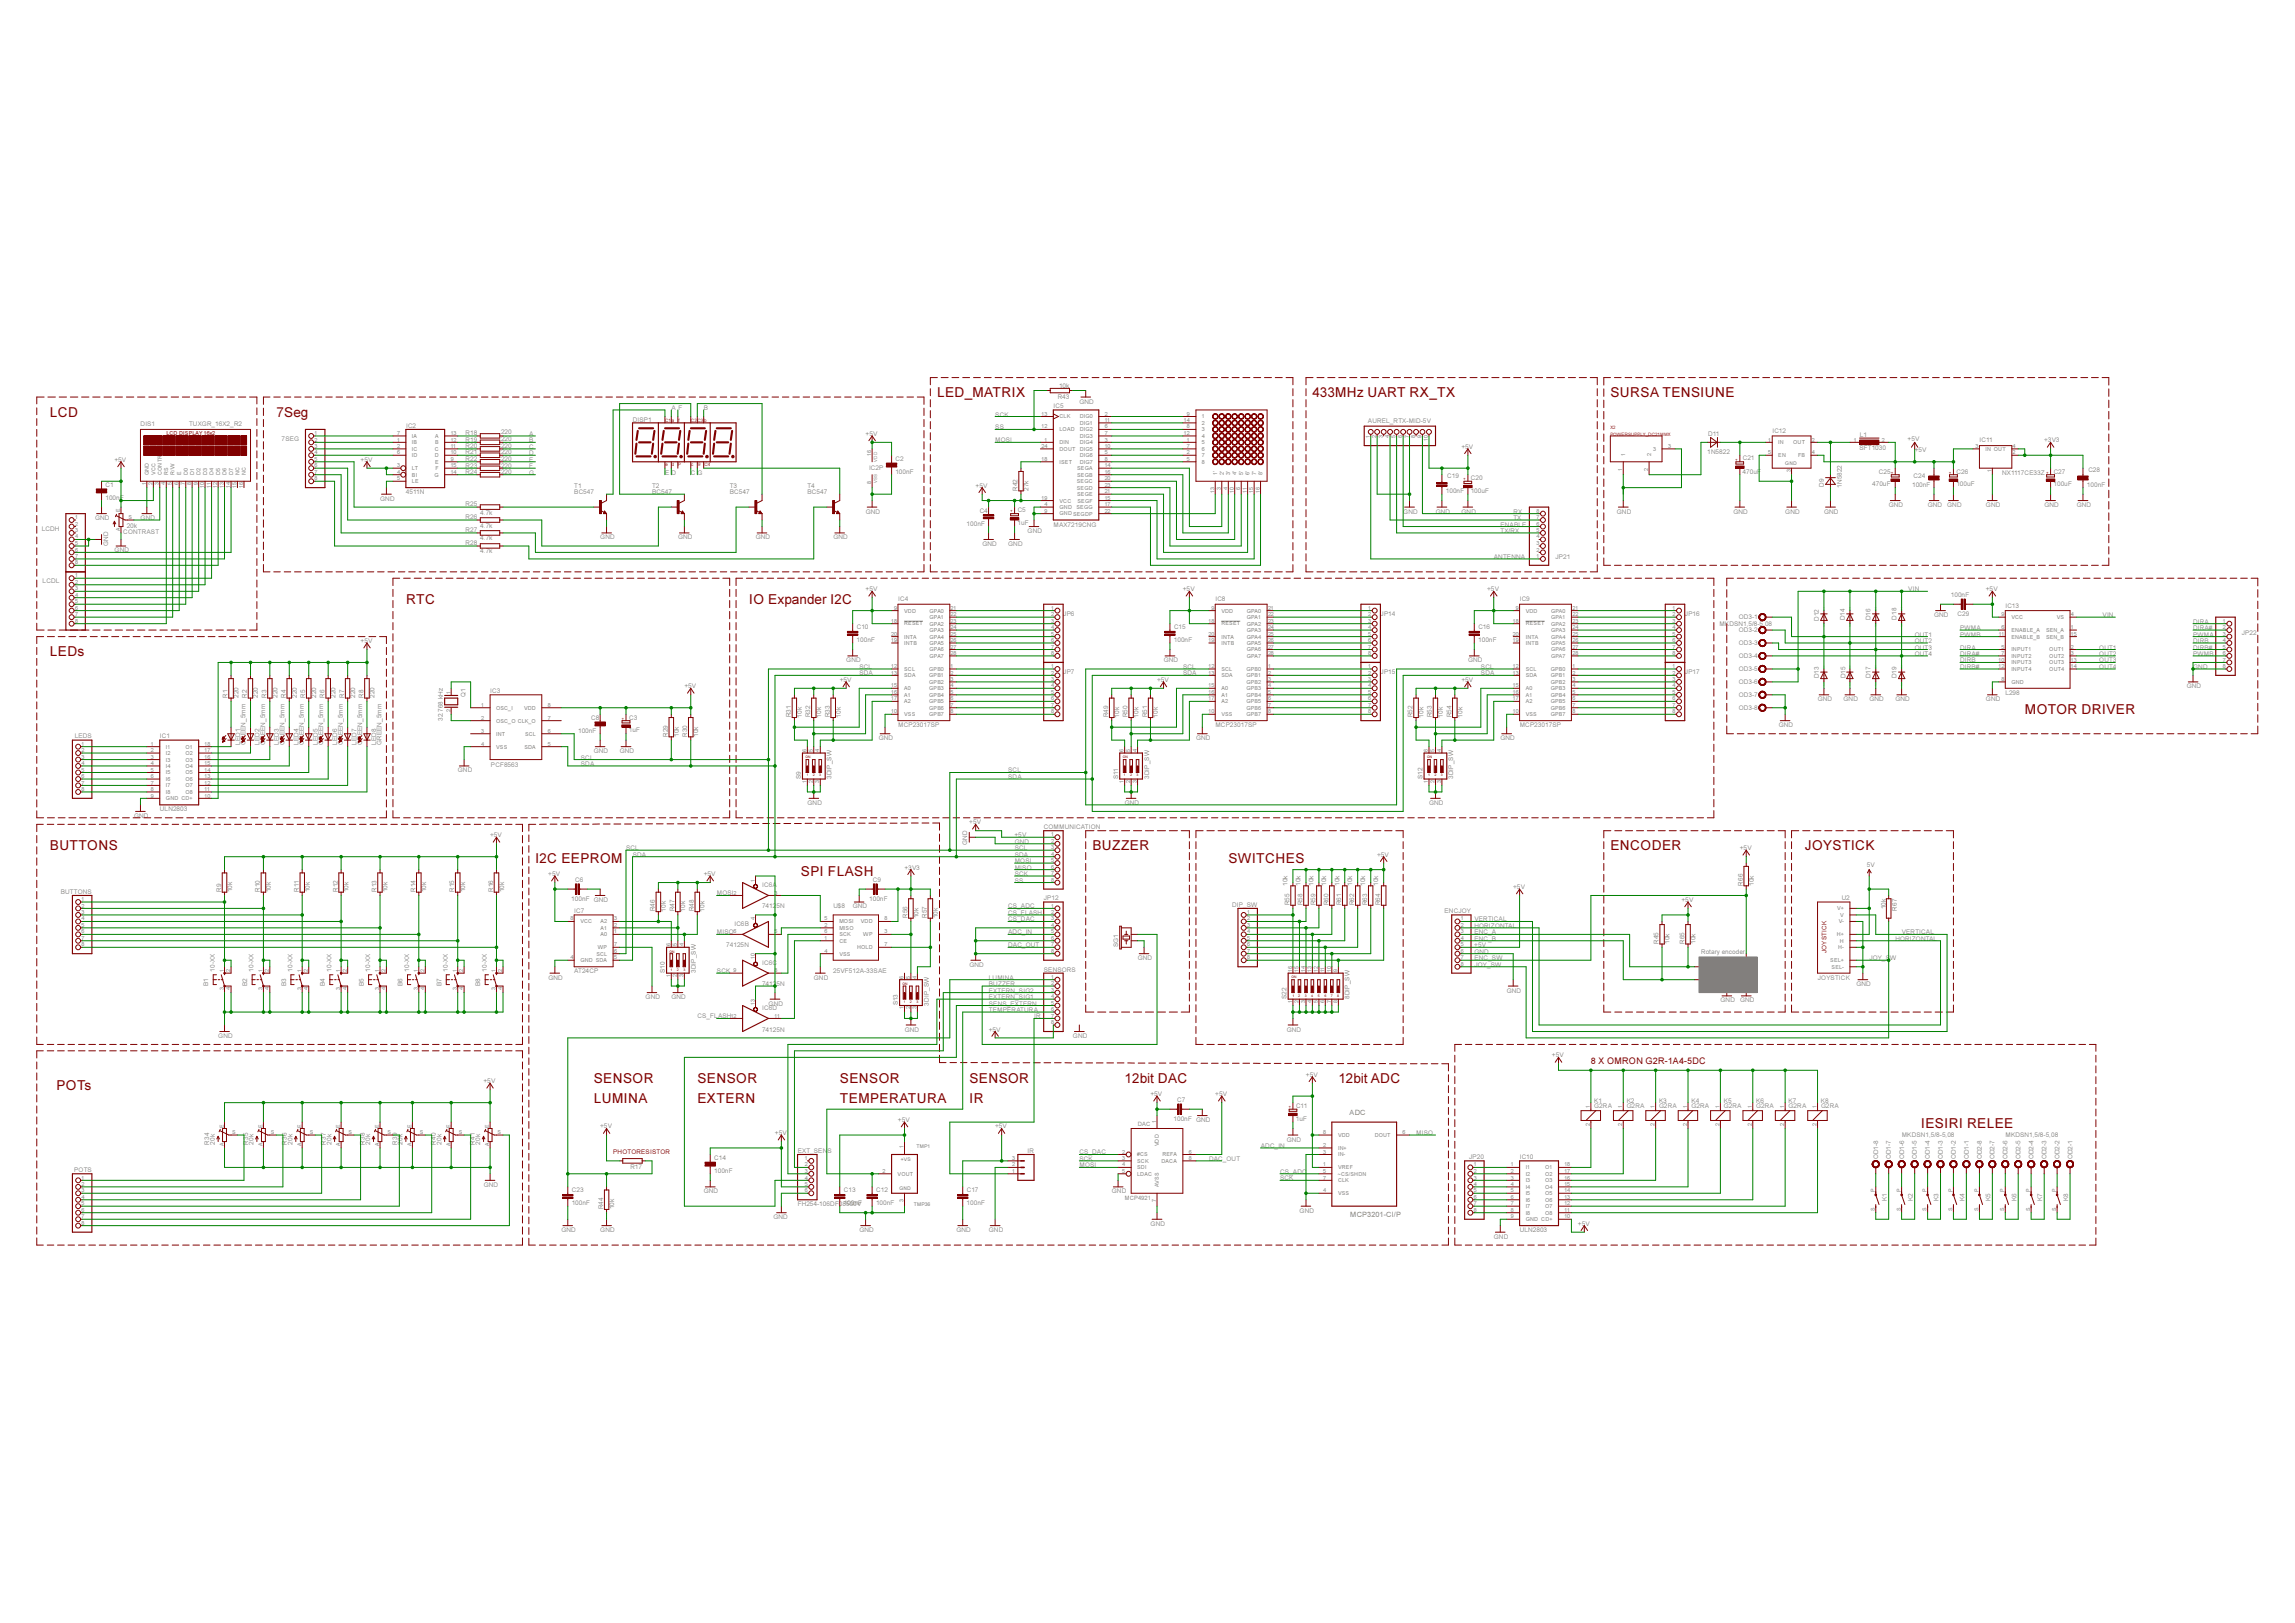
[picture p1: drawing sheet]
<svg xmlns="http://www.w3.org/2000/svg" width="594mm" height="420mm" viewBox="0 0 594 420" stroke-linecap="round" stroke-linejoin="round" font-family="sans-serif">
<defs><g id="words">
<g font-size="3.5" fill="#800000">
<text x="12.9" y="107.8">LCD</text>
<text x="71.5" y="107.8">7Seg</text>
<text x="242.6" y="102.8">LED_MATRIX</text>
<text x="339.7" y="102.8">433MHz UART RX_TX</text>
<text x="416.9" y="102.8">SURSA TENSIUNE</text>
<text x="105.1" y="156.4">RTC</text>
<text x="193.9" y="156.4">IO Expander I2C</text>
<text x="12.9" y="169.8">LEDs</text>
<text x="524.2" y="184.9">MOTOR DRIVER</text>
<text x="12.9" y="220.1">BUTTONS</text>
<text x="282.8" y="220.1">BUZZER</text>
<text x="416.9" y="220.1">ENCODER</text>
<text x="467.2" y="220.1">JOYSTICK</text>
<text x="138.6" y="223.4">I2C EEPROM</text>
<text x="207.3" y="226.8">SPI FLASH</text>
<text x="318" y="223.4">SWITCHES</text>
<text x="153.7" y="280.4">SENSOR</text>
<text x="180.5" y="280.4">SENSOR</text>
<text x="217.4" y="280.4">SENSOR</text>
<text x="250.9" y="280.4">SENSOR</text>
<text x="291.1" y="280.4">12bit DAC</text>
<text x="346.4" y="280.4">12bit ADC</text>
<text x="14.6" y="282.1">POTs</text>
<text x="153.7" y="285.5">LUMINA</text>
<text x="180.5" y="285.5">EXTERN</text>
<text x="217.4" y="285.5">TEMPERATURA</text>
<text x="250.9" y="285.5">IR</text>
<text x="497.3" y="292.1">IESIRI RELEE</text>
</g>
<text font-size="2.3" fill="#800000" x="411.8" y="275.4">8 X OMRON G2R-1A4-5DC</text>
<g font-size="1.9" fill="#808080">
<text x="349.3" y="288.7">ADC</text>
<text x="349.5" y="315.1">MCP3201-CI/P</text>
</g>
<g font-size="1.7" fill="#808080">
<text x="274.1" y="100.4">10k</text>
<text x="173.8" y="106.1">A F</text>
<text x="182.2" y="106.1">B</text>
<text x="257.6" y="107.8">SCK</text>
<text x="272.7" y="105.7">IC5</text>
<text x="273.8" y="103.2">R43</text>
<text x="279.4" y="104.5">GND</text>
<text x="36.4" y="110.3">DIS1</text>
<text x="48.9" y="110.3">TUXGR_16X2_R2</text>
<text x="105.1" y="110.7">IC2</text>
<text x="120.5" y="112.6">R18</text>
<text x="129.7" y="112.4">220</text>
<text x="136.9" y="112.9">A</text>
<text x="163.8" y="109.2">DISP1</text>
<text x="224.1" y="112.9">+5V</text>
<text x="257.6" y="111.2">SS</text>
<text x="354.1" y="109.4">AUREL_RTX-MID-5V</text>
<text x="442.2" y="112.8">D11</text>
<text x="458.8" y="112">IC12</text>
<text x="481.4" y="113">L1</text>
<text x="29.6" y="119.5">+5V</text>
<text x="72.9" y="114.1">7SEG</text>
<text x="93.3" y="119.5">+5V</text>
<text x="120.5" y="114.3">R19</text>
<text x="120.5" y="116">R20</text>
<text x="120.5" y="117.6">R21</text>
<text x="120.5" y="119.3">R22</text>
<text x="129.7" y="114.3">220</text>
<text x="129.7" y="116">220</text>
<text x="129.7" y="117.6">220</text>
<text x="129.7" y="119.3">220</text>
<text x="136.9" y="114.5">B</text>
<text x="136.9" y="116.2">C</text>
<text x="136.9" y="117.9">D</text>
<text x="136.9" y="119.5">E</text>
<text x="231.8" y="119.3">C2</text>
<text x="257.6" y="114.5">MOSI</text>
<text x="378.3" y="116.2">+5V</text>
<text x="442" y="117.5">1N5822</text>
<text x="451.1" y="119.2">C21</text>
<text x="481.3" y="116.5">SFT1030</text>
<text x="493.8" y="114">+5V</text>
<text x="495.6" y="117.1">+5V</text>
<text x="512.4" y="114.5">IC11</text>
<text x="529.2" y="114.5">+3V3</text>
<text x="27.3" y="126">C1</text>
<text x="120.5" y="121.1">R23</text>
<text x="120.5" y="122.7">R24</text>
<text x="129.7" y="121.2">220</text>
<text x="129.7" y="122.6">220</text>
<text x="136.9" y="121.2">F</text>
<text x="136.9" y="122.9">G</text>
<text x="172.2" y="122.9">E D</text>
<text x="178.9" y="122.9">C G</text>
<text x="225" y="121.6">IC2P</text>
<text x="231.8" y="122.6">100nF</text>
<text x="374.6" y="123.8">C19</text>
<text x="380.7" y="124.2">C20</text>
<text x="451.1" y="122.6">470uF</text>
<text x="484.6" y="125.9">470uF</text>
<text x="486.4" y="122.6">C25</text>
<text x="495" y="126">100nF</text>
<text x="495.3" y="123.8">C24</text>
<text x="506.4" y="125.9">100uF</text>
<text x="506.5" y="122.6">C26</text>
<text x="518.3" y="122.9">NX1117CE33Z</text>
<text x="531.6" y="125.9">100uF</text>
<text x="531.6" y="122.6">C27</text>
<text x="540.2" y="126">100nF</text>
<text x="540.6" y="122.1">C28</text>
<text x="27.3" y="129.4">100nF</text>
<text x="98.4" y="129.6">GND</text>
<text x="105.1" y="127.9">4511N</text>
<text x="120.5" y="131.1">R25</text>
<text x="148.7" y="127.9">BC547</text>
<text x="148.7" y="126.2">T1</text>
<text x="168.8" y="126.2">T2</text>
<text x="168.8" y="127.9">BC547</text>
<text x="188.9" y="126.2">T3</text>
<text x="188.9" y="127.9">BC547</text>
<text x="209" y="126.2">T4</text>
<text x="209" y="127.9">BC547</text>
<text x="252.6" y="126.2">+5V</text>
<text x="263.4" y="127" transform="rotate(-90 263.4 127)">R42</text>
<text x="266.2" y="127.1" transform="rotate(-90 266.2 127.1)">27k</text>
<text x="374.3" y="127.7">100nF</text>
<text x="380.7" y="127.6">100uF</text>
<text x="472.1" y="126.1" transform="rotate(-90 472.1 126.1)">D9</text>
<text x="476.8" y="126.3" transform="rotate(-90 476.8 126.3)">1N5822</text>
<text x="488.9" y="131.3">GND</text>
<text x="499" y="131.3">GND</text>
<text x="504.1" y="131.3">GND</text>
<text x="514.1" y="131.3">GND</text>
<text x="529.2" y="131.3">GND</text>
<text x="537.6" y="131.3">GND</text>
<text x="10.8" y="137.5">LCDH</text>
<text x="24.6" y="134.6">GND</text>
<text x="32.8" y="136.7">20k</text>
<text x="36.4" y="134.6">GND</text>
<text x="120.5" y="134.5">R26</text>
<text x="120.5" y="137.8">R27</text>
<text x="124.3" y="133.2">4.7k</text>
<text x="124.3" y="136.6">4.7k</text>
<text x="224.1" y="133">GND</text>
<text x="250.2" y="136.1">100nF</text>
<text x="253.6" y="132.7">C4</text>
<text x="263.4" y="136">1uF</text>
<text x="263.4" y="132.6">C5</text>
<text x="266" y="138">GND</text>
<text x="272.7" y="136.3">MAX7219CNG</text>
<text x="363.3" y="133">GND</text>
<text x="371.6" y="133">GND</text>
<text x="378.3" y="133">GND</text>
<text x="388.4" y="138">TX/RX</text>
<text x="388.4" y="136.3">ENABLE</text>
<text x="391.7" y="133">RX</text>
<text x="391.7" y="134.6">TX</text>
<text x="418.5" y="133">GND</text>
<text x="448.7" y="133">GND</text>
<text x="462.1" y="133">GND</text>
<text x="472.2" y="133">GND</text>
<text x="28" y="141.3" transform="rotate(-90 28 141.3)">GND</text>
<text x="29.7" y="143">GND</text>
<text x="31.9" y="138.3">CONTRAST</text>
<text x="120.5" y="141.2">R28</text>
<text x="124.3" y="139.9">4.7k</text>
<text x="124.3" y="143.3">4.7k</text>
<text x="155.4" y="139.7">GND</text>
<text x="175.5" y="139.7">GND</text>
<text x="195.6" y="139.7">GND</text>
<text x="215.7" y="139.7">GND</text>
<text x="254.3" y="141.4">GND</text>
<text x="261" y="141.4">GND</text>
<text x="386.7" y="144.7">ANTENNA</text>
<text x="402.6" y="144.6">JP21</text>
<text x="11" y="151">LCDL</text>
<text x="224.1" y="153.1">+5V</text>
<text x="232.5" y="155.6">IC4</text>
<text x="306.2" y="153.1">+5V</text>
<text x="314.6" y="155.6">IC8</text>
<text x="385" y="153.1">+5V</text>
<text x="393.4" y="155.6">IC9</text>
<text x="494" y="153.1">VIN</text>
<text x="505" y="154.5">100nF</text>
<text x="514" y="153.1">+5V</text>
<text x="275.2" y="159.3">JP6</text>
<text x="357.4" y="159.3">JP14</text>
<text x="436.2" y="159.3">JP16</text>
<text x="450.1" y="160.4">OD3-1</text>
<text x="470.8" y="160.7" transform="rotate(-90 470.8 160.7)">D12</text>
<text x="477.5" y="160.6" transform="rotate(-90 477.5 160.6)">D14</text>
<text x="484.2" y="160.6" transform="rotate(-90 484.2 160.6)">D16</text>
<text x="490.9" y="160.4" transform="rotate(-90 490.9 160.4)">D18</text>
<text x="500.7" y="159.8">GND</text>
<text x="506.7" y="159.5">C29</text>
<text x="519.1" y="157.3">IC13</text>
<text x="544.3" y="159.8">VIN</text>
<text x="567.7" y="161.5">DIRA</text>
<text x="93.3" y="166.5">+5V</text>
<text x="221.7" y="166.2">100nF</text>
<text x="221.8" y="162.9">C10</text>
<text x="303.9" y="166.2">100nF</text>
<text x="303.9" y="162.9">C15</text>
<text x="382.6" y="166.2">100nF</text>
<text x="382.7" y="162.9">C16</text>
<text x="445.1" y="162.2">MKDSN1,5/8-5,08</text>
<text x="450.1" y="163.7">OD3-2</text>
<text x="450.1" y="167">OD3-3</text>
<text x="495.7" y="164.8">OUT1</text>
<text x="495.7" y="166.5">OUT2</text>
<text x="507.4" y="163.1">PWMA</text>
<text x="507.4" y="164.8">PWMB</text>
<text x="567.7" y="166.5">DIRB</text>
<text x="567.7" y="164.8">PWMA</text>
<text x="567.7" y="163.1">DIRA#</text>
<text x="580.3" y="164.4">JP22</text>
<text x="219.1" y="171.5">GND</text>
<text x="222.5" y="173.2">SCL</text>
<text x="301.2" y="171.5">GND</text>
<text x="306.2" y="173.2">SCL</text>
<text x="380" y="171.5">GND</text>
<text x="383.4" y="173.2">SCL</text>
<text x="450.1" y="170.4">OD3-4</text>
<text x="450.1" y="173.8">OD3-5</text>
<text x="495.7" y="168.1">OUT3</text>
<text x="495.7" y="169.8">OUT4</text>
<text x="507.4" y="168.1">DIRA</text>
<text x="507.4" y="171.5">DIRB</text>
<text x="507.4" y="173.2">DIRB#</text>
<text x="507.4" y="169.8">DIRA#</text>
<text x="543.4" y="168.1">OUT1</text>
<text x="543.4" y="169.8">OUT2</text>
<text x="543.4" y="171.5">OUT3</text>
<text x="543.4" y="173.2">OUT4</text>
<text x="567.7" y="169.8">PWMB</text>
<text x="567.7" y="168.1">DIRB#</text>
<text x="567.7" y="173.2">GND</text>
<text x="126.9" y="179.4">IC3</text>
<text x="177.2" y="178.2">+5V</text>
<text x="217.4" y="176.5">+5V</text>
<text x="222.5" y="174.8">SDA</text>
<text x="275.2" y="174.4">JP7</text>
<text x="299.5" y="176.5">+5V</text>
<text x="306.2" y="174.8">SDA</text>
<text x="357.4" y="174.4">JP15</text>
<text x="378.3" y="176.5">+5V</text>
<text x="383.4" y="174.8">SDA</text>
<text x="436.2" y="174.4">JP17</text>
<text x="450.1" y="177.1">OD3-6</text>
<text x="470.8" y="175.6" transform="rotate(-90 470.8 175.6)">D13</text>
<text x="477.7" y="175.6" transform="rotate(-90 477.7 175.6)">D15</text>
<text x="484.2" y="175.6" transform="rotate(-90 484.2 175.6)">D17</text>
<text x="490.9" y="175.6" transform="rotate(-90 490.9 175.6)">D19</text>
<text x="519.1" y="179.9">L298</text>
<text x="566.1" y="178.2">GND</text>
<text x="58.9" y="180.7" transform="rotate(-90 58.9 180.7)">R1</text>
<text x="61.7" y="180.7" transform="rotate(-90 61.7 180.7)">220</text>
<text x="63.9" y="180.7" transform="rotate(-90 63.9 180.7)">R2</text>
<text x="66.8" y="180.7" transform="rotate(-90 66.8 180.7)">220</text>
<text x="69" y="180.7" transform="rotate(-90 69 180.7)">R3</text>
<text x="71.8" y="180.7" transform="rotate(-90 71.8 180.7)">220</text>
<text x="74" y="180.7" transform="rotate(-90 74 180.7)">R4</text>
<text x="76.8" y="180.7" transform="rotate(-90 76.8 180.7)">220</text>
<text x="79" y="180.7" transform="rotate(-90 79 180.7)">R5</text>
<text x="81.9" y="180.7" transform="rotate(-90 81.9 180.7)">220</text>
<text x="84" y="180.7" transform="rotate(-90 84 180.7)">R6</text>
<text x="86.9" y="180.7" transform="rotate(-90 86.9 180.7)">220</text>
<text x="89.1" y="180.7" transform="rotate(-90 89.1 180.7)">R7</text>
<text x="91.9" y="180.7" transform="rotate(-90 91.9 180.7)">220</text>
<text x="94.1" y="180.7" transform="rotate(-90 94.1 180.7)">R8</text>
<text x="96.9" y="180.7" transform="rotate(-90 96.9 180.7)">220</text>
<text x="120.5" y="180.4" transform="rotate(-90 120.5 180.4)">Q1</text>
<text x="204.7" y="185.7" transform="rotate(-90 204.7 185.7)">R31</text>
<text x="207.6" y="185.8" transform="rotate(-90 207.6 185.8)">10k</text>
<text x="209.8" y="185.7" transform="rotate(-90 209.8 185.7)">R32</text>
<text x="212.6" y="185.8" transform="rotate(-90 212.6 185.8)">10k</text>
<text x="214.8" y="185.7" transform="rotate(-90 214.8 185.7)">R33</text>
<text x="217.6" y="185.8" transform="rotate(-90 217.6 185.8)">10k</text>
<text x="286.8" y="185.7" transform="rotate(-90 286.8 185.7)">R49</text>
<text x="289.7" y="185.8" transform="rotate(-90 289.7 185.8)">10k</text>
<text x="291.9" y="185.7" transform="rotate(-90 291.9 185.7)">R50</text>
<text x="294.7" y="185.8" transform="rotate(-90 294.7 185.8)">10k</text>
<text x="296.9" y="185.7" transform="rotate(-90 296.9 185.7)">R51</text>
<text x="299.8" y="185.8" transform="rotate(-90 299.8 185.8)">10k</text>
<text x="365.6" y="185.7" transform="rotate(-90 365.6 185.7)">R52</text>
<text x="368.5" y="185.8" transform="rotate(-90 368.5 185.8)">10k</text>
<text x="370.7" y="185.7" transform="rotate(-90 370.7 185.7)">R53</text>
<text x="373.5" y="185.8" transform="rotate(-90 373.5 185.8)">10k</text>
<text x="375.7" y="185.7" transform="rotate(-90 375.7 185.7)">R54</text>
<text x="378.5" y="185.8" transform="rotate(-90 378.5 185.8)">10k</text>
<text x="450.1" y="180.5">OD3-7</text>
<text x="450.1" y="183.8">OD3-8</text>
<text x="470.5" y="181.6">GND</text>
<text x="477.2" y="181.6">GND</text>
<text x="483.9" y="181.6">GND</text>
<text x="490.6" y="181.6">GND</text>
<text x="514.1" y="181.6">GND</text>
<text x="19.3" y="191.2">LEDS</text>
<text x="41.4" y="191.1">IC1</text>
<text x="114.6" y="186.6" transform="rotate(-90 114.6 186.6)">32.768 kHz</text>
<text x="149.6" y="189.7">100nF</text>
<text x="153" y="186.3">C8</text>
<text x="162.8" y="189.6">1uF</text>
<text x="162.8" y="186.3">C3</text>
<text x="172.9" y="190.7" transform="rotate(-90 172.9 190.7)">R29</text>
<text x="175.7" y="190.8" transform="rotate(-90 175.7 190.8)">10k</text>
<text x="177.9" y="190.7" transform="rotate(-90 177.9 190.7)">R30</text>
<text x="180.8" y="190.8" transform="rotate(-90 180.8 190.8)">10k</text>
<text x="227.5" y="191.6">GND</text>
<text x="232.5" y="188.3">MCP23017SP</text>
<text x="309.6" y="191.6">GND</text>
<text x="314.6" y="188.3">MCP23017SP</text>
<text x="388.4" y="191.6">GND</text>
<text x="393.4" y="188.3">MCP23017SP</text>
<text x="460.5" y="188.3">GND</text>
<text x="62.1" y="192.9" transform="rotate(-90 62.1 192.9)">LED1</text>
<text x="63.6" y="192.9" transform="rotate(-90 63.6 192.9)">GREEN_5mm</text>
<text x="67.2" y="192.9" transform="rotate(-90 67.2 192.9)">LED2</text>
<text x="68.6" y="192.9" transform="rotate(-90 68.6 192.9)">GREEN_5mm</text>
<text x="72.2" y="192.9" transform="rotate(-90 72.2 192.9)">LED3</text>
<text x="73.7" y="192.9" transform="rotate(-90 73.7 192.9)">GREEN_5mm</text>
<text x="77.3" y="192.9" transform="rotate(-90 77.3 192.9)">LED4</text>
<text x="78.6" y="192.9" transform="rotate(-90 78.6 192.9)">GREEN_5mm</text>
<text x="82.2" y="192.9" transform="rotate(-90 82.2 192.9)">LED5</text>
<text x="83.7" y="192.9" transform="rotate(-90 83.7 192.9)">GREEN_5mm</text>
<text x="87.3" y="192.9" transform="rotate(-90 87.3 192.9)">LED6</text>
<text x="88.7" y="192.9" transform="rotate(-90 88.7 192.9)">GREEN_5mm</text>
<text x="92.3" y="192.9" transform="rotate(-90 92.3 192.9)">LED7</text>
<text x="93.8" y="192.9" transform="rotate(-90 93.8 192.9)">GREEN_5mm</text>
<text x="97.4" y="192.9" transform="rotate(-90 97.4 192.9)">LED8</text>
<text x="98.8" y="192.9" transform="rotate(-90 98.8 192.9)">GREEN_5mm</text>
<text x="150.4" y="196.6">SCL</text>
<text x="153.7" y="194.9">GND</text>
<text x="160.4" y="194.9">GND</text>
<text x="118.5" y="200">GND</text>
<text x="127.1" y="198.5">PCF8563</text>
<text x="150.4" y="198.3">SDA</text>
<text x="207.3" y="201.6" transform="rotate(-90 207.3 201.6)">S9</text>
<text x="215.3" y="201.7" transform="rotate(-90 215.3 201.7)">3DIP_SW</text>
<text x="261" y="201.7">SDA</text>
<text x="261" y="200">SCL</text>
<text x="289.4" y="201.6" transform="rotate(-90 289.4 201.6)">S11</text>
<text x="297.4" y="201.7" transform="rotate(-90 297.4 201.7)">3DIP_SW</text>
<text x="368.2" y="201.6" transform="rotate(-90 368.2 201.6)">S12</text>
<text x="376.2" y="201.7" transform="rotate(-90 376.2 201.7)">3DIP_SW</text>
<text x="209" y="208.4">GND</text>
<text x="291.2" y="208.4">GND</text>
<text x="369.9" y="208.4">GND</text>
<text x="34.7" y="211.7">GND</text>
<text x="41.4" y="210.1">ULN2803</text>
<text x="250.9" y="213.4">+5V</text>
<text x="270.2" y="214.6">COMMUNICATION</text>
<text x="126.9" y="216.7">+5V</text>
<text x="162.1" y="220.1">SCL</text>
<text x="163.8" y="221.8">SDA</text>
<text x="250.4" y="218.8" transform="rotate(-90 250.4 218.8)">GND</text>
<text x="262.6" y="216.7">+5V</text>
<text x="262.7" y="221.8">SDA</text>
<text x="262.7" y="220.1">SCL</text>
<text x="262.7" y="218.4">GND</text>
<text x="356.5" y="221.8">+5V</text>
<text x="450.4" y="220.1">+5V</text>
<text x="141.9" y="226.8">+5V</text>
<text x="182.2" y="226.8">+5V</text>
<text x="234.1" y="225.1">+3V3</text>
<text x="262.7" y="223.4">MOSI</text>
<text x="262.7" y="225.1">MISO</text>
<text x="262.7" y="226.8">SCK</text>
<text x="483.2" y="224.5">5V</text>
<text x="15.7" y="231.4">BUTTONS</text>
<text x="57.2" y="230.9" transform="rotate(-90 57.2 230.9)">R9</text>
<text x="60.1" y="231" transform="rotate(-90 60.1 231)">10k</text>
<text x="67.3" y="230.9" transform="rotate(-90 67.3 230.9)">R10</text>
<text x="70.1" y="231" transform="rotate(-90 70.1 231)">10k</text>
<text x="77.3" y="230.9" transform="rotate(-90 77.3 230.9)">R11</text>
<text x="80.2" y="231" transform="rotate(-90 80.2 231)">10k</text>
<text x="87.4" y="230.9" transform="rotate(-90 87.4 230.9)">R12</text>
<text x="90.2" y="231" transform="rotate(-90 90.2 231)">10k</text>
<text x="97.4" y="230.9" transform="rotate(-90 97.4 230.9)">R13</text>
<text x="100.3" y="231" transform="rotate(-90 100.3 231)">10k</text>
<text x="107.5" y="230.9" transform="rotate(-90 107.5 230.9)">R14</text>
<text x="110.4" y="231" transform="rotate(-90 110.4 231)">10k</text>
<text x="117.6" y="230.9" transform="rotate(-90 117.6 230.9)">R15</text>
<text x="120.4" y="231" transform="rotate(-90 120.4 231)">10k</text>
<text x="127.6" y="230.9" transform="rotate(-90 127.6 230.9)">R16</text>
<text x="130.5" y="231" transform="rotate(-90 130.5 231)">10k</text>
<text x="147.9" y="233.3">100nF GND</text>
<text x="148.9" y="228.2">C6</text>
<text x="185.6" y="231.8">MOSI</text>
<text x="197.3" y="229.7">IC6A</text>
<text x="225" y="233.3">100nF</text>
<text x="226" y="228.2">C9</text>
<text x="262.7" y="228.5">SS</text>
<text x="270.2" y="233.1">JP12</text>
<text x="333.3" y="229.3" transform="rotate(-90 333.3 229.3)">10k</text>
<text x="336.6" y="229.3" transform="rotate(-90 336.6 229.3)">10k</text>
<text x="340" y="229.3" transform="rotate(-90 340 229.3)">10k</text>
<text x="343.3" y="229.3" transform="rotate(-90 343.3 229.3)">10k</text>
<text x="346.7" y="229.3" transform="rotate(-90 346.7 229.3)">10k</text>
<text x="350" y="229.3" transform="rotate(-90 350 229.3)">10k</text>
<text x="353.4" y="229.3" transform="rotate(-90 353.4 229.3)">10k</text>
<text x="356.7" y="229.3" transform="rotate(-90 356.7 229.3)">10k</text>
<text x="391.7" y="230.2">+5V</text>
<text x="435.3" y="233.5">+5V</text>
<text x="451.1" y="229.3" transform="rotate(-90 451.1 229.3)">R66</text>
<text x="454" y="229.3" transform="rotate(-90 454 229.3)">10k</text>
<text x="476.8" y="233">U2</text>
<text x="148.7" y="236.4">IC7</text>
<text x="169.5" y="236" transform="rotate(-90 169.5 236)">R46</text>
<text x="172.4" y="236" transform="rotate(-90 172.4 236)">10k</text>
<text x="174.6" y="236" transform="rotate(-90 174.6 236)">R47</text>
<text x="177.4" y="236" transform="rotate(-90 177.4 236)">10k</text>
<text x="179.6" y="236" transform="rotate(-90 179.6 236)">R48</text>
<text x="182.4" y="236" transform="rotate(-90 182.4 236)">10k</text>
<text x="190.1" y="239.8">IC6B</text>
<text x="197.3" y="235.2">74125N</text>
<text x="215.7" y="235.2">U$8</text>
<text x="220.8" y="235.2">GND</text>
<text x="234.9" y="237.7" transform="rotate(-90 234.9 237.7)">R56</text>
<text x="237.7" y="237.7" transform="rotate(-90 237.7 237.7)">10k</text>
<text x="239.9" y="237.7" transform="rotate(-90 239.9 237.7)">R57</text>
<text x="242.8" y="237.7" transform="rotate(-90 242.8 237.7)">10k</text>
<text x="261" y="238.5">CS_DAC</text>
<text x="261" y="236.9">CS_FLASH</text>
<text x="261" y="235.2">CS_ADC</text>
<text x="318.9" y="234.8">DIP_SW</text>
<text x="333.8" y="234.3" transform="rotate(-90 333.8 234.3)">R55</text>
<text x="337.1" y="234.3" transform="rotate(-90 337.1 234.3)">R58</text>
<text x="340.5" y="234.3" transform="rotate(-90 340.5 234.3)">R59</text>
<text x="343.9" y="234.3" transform="rotate(-90 343.9 234.3)">R60</text>
<text x="347.2" y="234.3" transform="rotate(-90 347.2 234.3)">R61</text>
<text x="350.6" y="234.3" transform="rotate(-90 350.6 234.3)">R62</text>
<text x="353.9" y="234.3" transform="rotate(-90 353.9 234.3)">R63</text>
<text x="357.2" y="234.3" transform="rotate(-90 357.2 234.3)">R64</text>
<text x="373.9" y="236.4">ENCJOY</text>
<text x="381.7" y="238.5">VERTICAL</text>
<text x="488.2" y="235.4" transform="rotate(-90 488.2 235.4)">10k</text>
<text x="491" y="235.7" transform="rotate(-90 491 235.7)">R67</text>
<text x="185.6" y="241.9">MISO</text>
<text x="188" y="245.2">74125N</text>
<text x="261" y="245.2">DAC_OUT</text>
<text x="261" y="241.9">ADC_IN</text>
<text x="289.4" y="245.2" transform="rotate(-90 289.4 245.2)">SG1</text>
<text x="381.6" y="245.2">+5V</text>
<text x="381.7" y="243.5">ENC_B</text>
<text x="381.7" y="241.9">ENC_A</text>
<text x="381.7" y="240.2">HORIZONTAL</text>
<text x="429.3" y="244.3" transform="rotate(-90 429.3 244.3)">R45</text>
<text x="432.2" y="244.4" transform="rotate(-90 432.2 244.4)">10k</text>
<text x="436" y="244.3" transform="rotate(-90 436 244.3)">R65</text>
<text x="438.9" y="244.4" transform="rotate(-90 438.9 244.4)">10k</text>
<text x="490.6" y="243.5">HORIZONTAL</text>
<text x="492.3" y="241.9">VERTICAL</text>
<text x="55.6" y="251.5" transform="rotate(-90 55.6 251.5)">10-XX</text>
<text x="65.7" y="251.5" transform="rotate(-90 65.7 251.5)">10-XX</text>
<text x="75.7" y="251.5" transform="rotate(-90 75.7 251.5)">10-XX</text>
<text x="85.8" y="251.5" transform="rotate(-90 85.8 251.5)">10-XX</text>
<text x="95.8" y="251.5" transform="rotate(-90 95.8 251.5)">10-XX</text>
<text x="105.9" y="251.5" transform="rotate(-90 105.9 251.5)">10-XX</text>
<text x="115.9" y="251.5" transform="rotate(-90 115.9 251.5)">10-XX</text>
<text x="126" y="251.5" transform="rotate(-90 126 251.5)">10-XX</text>
<text x="148.7" y="251.9">AT24CP</text>
<text x="172.1" y="251.9" transform="rotate(-90 172.1 251.9)">S10</text>
<text x="180.1" y="251.9" transform="rotate(-90 180.1 251.9)">3DIP_SW</text>
<text x="185.6" y="251.9">SCK</text>
<text x="197.3" y="249.9">IC6C</text>
<text x="215.7" y="251.9">25VF512A-33SAE</text>
<text x="250.9" y="250.3">GND</text>
<text x="270.2" y="251.5">SENSORS</text>
<text x="294.5" y="248.6">GND</text>
<text x="381.7" y="248.6">ENC_SW</text>
<text x="381.7" y="250.3">JOY_SW</text>
<text x="381.7" y="246.9">GND</text>
<text x="440.3" y="246.9">Rotary encoder</text>
<text x="483.9" y="248.6">JOY_SW</text>
<text x="53.9" y="255.2" transform="rotate(-90 53.9 255.2)">B1</text>
<text x="64" y="255.2" transform="rotate(-90 64 255.2)">B2</text>
<text x="74" y="255.2" transform="rotate(-90 74 255.2)">B3</text>
<text x="84.1" y="255.2" transform="rotate(-90 84.1 255.2)">B4</text>
<text x="94.2" y="255.2" transform="rotate(-90 94.2 255.2)">B5</text>
<text x="104.2" y="255.2" transform="rotate(-90 104.2 255.2)">B6</text>
<text x="114.3" y="255.2" transform="rotate(-90 114.3 255.2)">B7</text>
<text x="124.3" y="255.2" transform="rotate(-90 124.3 255.2)">B8</text>
<text x="142" y="253.6">GND</text>
<text x="197.3" y="255.3">74125N</text>
<text x="210.7" y="253.6">GND</text>
<text x="256" y="257">EXTERN_SIG2</text>
<text x="256" y="255.3">BUZZER</text>
<text x="256" y="253.6">LUMINA</text>
<text x="390.1" y="257">GND</text>
<text x="470.6" y="253.6">JOYSTICK</text>
<text x="480.6" y="255.3">GND</text>
<text x="167.1" y="258.7">GND</text>
<text x="173.8" y="258.7">GND</text>
<text x="180.5" y="263.7">CS_FLASH</text>
<text x="197.3" y="261.6">IC6D</text>
<text x="199" y="260.3">GND</text>
<text x="232.4" y="260.3" transform="rotate(-90 232.4 260.3)">S13</text>
<text x="240.4" y="260.3" transform="rotate(-90 240.4 260.3)">3DIP_SW</text>
<text x="256" y="258.7">EXTERN_SIG1</text>
<text x="256" y="260.3">SENS_EXTERN</text>
<text x="256" y="262">TEMPERATURA</text>
<text x="267.7" y="263.7">IR</text>
<text x="333" y="258.6" transform="rotate(-90 333 258.6)">S22</text>
<text x="349.4" y="258.7" transform="rotate(-90 349.4 258.7)">8DIP_SW</text>
<text x="445.4" y="259.5">GND</text>
<text x="450.4" y="259.5">GND</text>
<text x="56.5" y="268.7">GND</text>
<text x="197.3" y="267">74125N</text>
<text x="234.2" y="267">GND</text>
<text x="255.9" y="267">+5V</text>
<text x="277.7" y="268.7">GND</text>
<text x="333.1" y="267">GND</text>
<text x="401.7" y="273.7">+5V</text>
<text x="125.2" y="280.4">+5V</text>
<text x="338.1" y="278.8">+5V</text>
<text x="297.8" y="283.8">+5V</text>
<text x="304.8" y="285.2">C7</text>
<text x="314.6" y="283.8">+5V</text>
<text x="335.5" y="286.8">C11</text>
<text x="412.7" y="285.5">K1</text>
<text x="412.7" y="286.9">G2RA</text>
<text x="421.1" y="285.5">K2</text>
<text x="421.1" y="286.9">G2RA</text>
<text x="429.5" y="285.5">K3</text>
<text x="429.5" y="286.9">G2RA</text>
<text x="437.8" y="285.5">K4</text>
<text x="437.9" y="286.9">G2RA</text>
<text x="446.2" y="285.5">K5</text>
<text x="446.2" y="286.9">G2RA</text>
<text x="454.6" y="285.5">K6</text>
<text x="454.6" y="286.9">G2RA</text>
<text x="463" y="285.5">K7</text>
<text x="463" y="286.9">G2RA</text>
<text x="471.4" y="285.5">K8</text>
<text x="471.4" y="286.9">G2RA</text>
<text x="155.4" y="292.1">+5V</text>
<text x="200.6" y="293.8">+5V</text>
<text x="232.4" y="290.5">+5V</text>
<text x="257.6" y="292.1">+5V</text>
<text x="303.8" y="290.2">100nF GND</text>
<text x="335.4" y="290.2">1uF</text>
<text x="366.6" y="293.8">MISO</text>
<text x="54.2" y="296.3" transform="rotate(-90 54.2 296.3)">R34</text>
<text x="55.6" y="296.3" transform="rotate(-90 55.6 296.3)">20k</text>
<text x="64.3" y="296.3" transform="rotate(-90 64.3 296.3)">R35</text>
<text x="65.7" y="296.3" transform="rotate(-90 65.7 296.3)">20k</text>
<text x="74.3" y="296.3" transform="rotate(-90 74.3 296.3)">R36</text>
<text x="75.7" y="296.3" transform="rotate(-90 75.7 296.3)">20k</text>
<text x="84.4" y="296.3" transform="rotate(-90 84.4 296.3)">R37</text>
<text x="85.8" y="296.3" transform="rotate(-90 85.8 296.3)">20k</text>
<text x="94.4" y="296.3" transform="rotate(-90 94.4 296.3)">R38</text>
<text x="95.8" y="296.3" transform="rotate(-90 95.8 296.3)">20k</text>
<text x="102.8" y="296.3" transform="rotate(-90 102.8 296.3)">R39</text>
<text x="104.2" y="296.3" transform="rotate(-90 104.2 296.3)">20k</text>
<text x="112.9" y="296.3" transform="rotate(-90 112.9 296.3)">R40</text>
<text x="114.3" y="296.3" transform="rotate(-90 114.3 296.3)">20k</text>
<text x="122.9" y="296.3" transform="rotate(-90 122.9 296.3)">R41</text>
<text x="124.3" y="296.3" transform="rotate(-90 124.3 296.3)">20k</text>
<text x="206.5" y="298.4">EXT_SENS</text>
<text x="266" y="298.4">IR</text>
<text x="279.4" y="298.9">CS_DAC</text>
<text x="326.4" y="297.2">ADC_IN</text>
<text x="333.1" y="295.5">GND</text>
<text x="492.3" y="294.3">MKDSN1,5/8-5,08</text>
<text x="519.1" y="294.3">MKDSN1,5/8-5,08</text>
<text x="19.2" y="303.5">POTS</text>
<text x="163.2" y="302.6">R17</text>
<text x="184.9" y="303.7">100nF</text>
<text x="184.9" y="300.3">C14</text>
<text x="279.4" y="302.2">MOSI</text>
<text x="279.4" y="300.5">SCK</text>
<text x="313" y="300.5">DAC_OUT</text>
<text x="331.4" y="305.6">SCK</text>
<text x="331.4" y="303.9">CS_ADC</text>
<text x="380.3" y="300.1">JP20</text>
<text x="393.4" y="300">IC10</text>
<text x="486.1" y="300.1" transform="rotate(-90 486.1 300.1)">OD1-8</text>
<text x="489.5" y="300.1" transform="rotate(-90 489.5 300.1)">OD1-7</text>
<text x="492.9" y="300.1" transform="rotate(-90 492.9 300.1)">OD1-6</text>
<text x="496.2" y="300.1" transform="rotate(-90 496.2 300.1)">OD1-5</text>
<text x="499.6" y="300.1" transform="rotate(-90 499.6 300.1)">OD1-4</text>
<text x="502.9" y="300.1" transform="rotate(-90 502.9 300.1)">OD1-3</text>
<text x="506.3" y="300.1" transform="rotate(-90 506.3 300.1)">OD1-2</text>
<text x="509.6" y="300.1" transform="rotate(-90 509.6 300.1)">OD1-1</text>
<text x="513" y="300.1" transform="rotate(-90 513 300.1)">OD2-8</text>
<text x="516.3" y="300.1" transform="rotate(-90 516.3 300.1)">OD2-7</text>
<text x="519.7" y="300.1" transform="rotate(-90 519.7 300.1)">OD2-6</text>
<text x="523" y="300.1" transform="rotate(-90 523 300.1)">OD2-5</text>
<text x="526.4" y="300.1" transform="rotate(-90 526.4 300.1)">OD2-4</text>
<text x="529.8" y="300.1" transform="rotate(-90 529.8 300.1)">OD2-3</text>
<text x="533.1" y="300.1" transform="rotate(-90 533.1 300.1)">OD2-2</text>
<text x="536.4" y="300.1" transform="rotate(-90 536.4 300.1)">OD2-1</text>
<text x="125.2" y="307.3">GND</text>
<text x="148" y="312">100nF</text>
<text x="148" y="308.7">C23</text>
<text x="182.2" y="308.9">GND</text>
<text x="218.4" y="312">100nF</text>
<text x="218.4" y="308.7">C13</text>
<text x="226.8" y="312">100nF</text>
<text x="226.8" y="308.7">C12</text>
<text x="250.2" y="312">100nF</text>
<text x="250.3" y="308.7">C17</text>
<text x="287.8" y="308.9">GND</text>
<text x="488.4" y="310.9" transform="rotate(-90 488.4 310.9)">K1</text>
<text x="495.1" y="310.9" transform="rotate(-90 495.1 310.9)">K2</text>
<text x="501.8" y="310.9" transform="rotate(-90 501.8 310.9)">K3</text>
<text x="508.5" y="310.9" transform="rotate(-90 508.5 310.9)">K4</text>
<text x="515.2" y="310.9" transform="rotate(-90 515.2 310.9)">K5</text>
<text x="522" y="310.9" transform="rotate(-90 522 310.9)">K6</text>
<text x="528.7" y="310.9" transform="rotate(-90 528.7 310.9)">K7</text>
<text x="535.3" y="310.9" transform="rotate(-90 535.3 310.9)">K8</text>
<text x="156.1" y="313.1" transform="rotate(-90 156.1 313.1)">R44</text>
<text x="159" y="313.1" transform="rotate(-90 159 313.1)">10k</text>
<text x="200.2" y="315.6">GND</text>
<text x="206.5" y="312.3">FH254-106DF08500V</text>
<text x="297.9" y="317.3">GND</text>
<text x="336.4" y="313.9">GND</text>
<text x="408.5" y="317.3">+5V</text>
<text x="145.3" y="319">GND</text>
<text x="155.4" y="319">GND</text>
<text x="222.5" y="319">GND</text>
<text x="247.6" y="319">GND</text>
<text x="256" y="319">GND</text>
<text x="386.7" y="320.6">GND</text>
<text x="393.4" y="319">ULN2803</text>
</g>
<g font-size="1.7" fill="#800000">
<text x="472.8" y="246.7" transform="rotate(-90 472.8 246.7)">JOYSTICK</text>
<text x="158.7" y="298.9">PHOTORESISTOR</text>
</g>
<g font-size="1.5" fill="#808080">
<text x="294.5" y="291.6">DAC</text>
<text x="291.2" y="310.6">MCP4921</text>
</g>
<g font-size="1.4" fill="#808080">
<text x="269.6" y="107.6">13</text>
<text x="286" y="107.6">2</text>
<text x="307.2" y="107.6">9</text>
<text x="81.4" y="112.6">1</text>
<text x="102.8" y="112.6">7</text>
<text x="106.6" y="113.3">IA</text>
<text x="112.6" y="113.4">A</text>
<text x="116.7" y="112.6">13</text>
<text x="269.6" y="110.9">12</text>
<text x="274.3" y="108.3">CLK</text>
<text x="274.3" y="111.7">LOAD</text>
<text x="279.5" y="108.3">DIG0</text>
<text x="279.5" y="110">DIG1</text>
<text x="279.5" y="111.7">DIG2</text>
<text x="279.5" y="113.4">DIG3</text>
<text x="286" y="109.3">11</text>
<text x="286" y="110.9">6</text>
<text x="286" y="112.6">7</text>
<text x="306.5" y="109.3">14</text>
<text x="306.5" y="112.6">12</text>
<text x="307.2" y="110.9">8</text>
<text x="311.1" y="108.3">1</text>
<text x="311.1" y="110">2</text>
<text x="311.1" y="111.7">3</text>
<text x="311.1" y="113.3">4</text>
<text x="354.6" y="113.5" transform="rotate(-90 354.6 113.5)">1</text>
<text x="356.3" y="113.5" transform="rotate(-90 356.3 113.5)">2</text>
<text x="357.9" y="113.5" transform="rotate(-90 357.9 113.5)">3</text>
<text x="359.6" y="113.5" transform="rotate(-90 359.6 113.5)">4</text>
<text x="361.3" y="113.5" transform="rotate(-90 361.3 113.5)">5</text>
<text x="363" y="113.5" transform="rotate(-90 363 113.5)">6</text>
<text x="364.7" y="113.5" transform="rotate(-90 364.7 113.5)">7</text>
<text x="366.3" y="113.5" transform="rotate(-90 366.3 113.5)">8</text>
<text x="368" y="113.5" transform="rotate(-90 368 113.5)">9</text>
<text x="81.4" y="114.3">2</text>
<text x="81.4" y="116">3</text>
<text x="81.4" y="117.6">4</text>
<text x="81.4" y="119.3">5</text>
<text x="102.8" y="114.3">1</text>
<text x="102.8" y="116">2</text>
<text x="102.8" y="117.6">6</text>
<text x="106.6" y="115">IB</text>
<text x="106.6" y="116.7">IC</text>
<text x="106.6" y="118.4">ID</text>
<text x="112.6" y="116.7">C</text>
<text x="112.6" y="118.4">D</text>
<text x="112.6" y="115">B</text>
<text x="116.7" y="114.3">12</text>
<text x="116.7" y="116">11</text>
<text x="116.7" y="117.6">10</text>
<text x="116.7" y="119.3">9</text>
<text x="225.5" y="118" transform="rotate(-90 225.5 118)">16</text>
<text x="269.6" y="116">24</text>
<text x="269.6" y="119.3">18</text>
<text x="270.4" y="114.3">1</text>
<text x="274.3" y="115">DIN</text>
<text x="274.3" y="116.7">DOUT</text>
<text x="279.5" y="115">DIG4</text>
<text x="279.5" y="116.7">DIG5</text>
<text x="279.5" y="118.4">DIG6</text>
<text x="286" y="114.3">3</text>
<text x="286" y="116">10</text>
<text x="286" y="117.6">5</text>
<text x="286" y="119.3">8</text>
<text x="307.2" y="114.3">1</text>
<text x="307.2" y="116">7</text>
<text x="307.2" y="117.6">2</text>
<text x="307.2" y="119.3">5</text>
<text x="311.1" y="115">5</text>
<text x="311.1" y="116.7">6</text>
<text x="311.1" y="118.4">7</text>
<text x="369.6" y="114.2" transform="rotate(-90 369.6 114.2)">10</text>
<text x="420.7" y="118" transform="rotate(-90 420.7 118)">1</text>
<text x="427.4" y="118" transform="rotate(-90 427.4 118)">2</text>
<text x="427.9" y="116.7">3</text>
<text x="431.8" y="116">3</text>
<text x="457.7" y="117.6">5</text>
<text x="457.7" y="114.3">1</text>
<text x="460.3" y="118.4">EN</text>
<text x="460.3" y="115">IN</text>
<text x="464.2" y="115">OUT</text>
<text x="465.4" y="118.4">FB</text>
<text x="469" y="117.6">4</text>
<text x="469" y="114.3">2</text>
<text x="479.9" y="114.3">1</text>
<text x="487.1" y="114.3">2</text>
<text x="511.4" y="116">3</text>
<text x="514" y="116.7">IN OUT</text>
<text x="521" y="116">4</text>
<text x="521" y="117.6">2</text>
<text x="37.8" y="125.6" transform="rotate(-90 37.8 125.6)">1</text>
<text x="38.5" y="123" transform="rotate(-90 38.5 123)">GND</text>
<text x="39.4" y="125.6" transform="rotate(-90 39.4 125.6)">2</text>
<text x="40.2" y="123" transform="rotate(-90 40.2 123)">VCC</text>
<text x="41.1" y="125.6" transform="rotate(-90 41.1 125.6)">3</text>
<text x="41.9" y="123" transform="rotate(-90 41.9 123)">CONTR</text>
<text x="42.8" y="125.6" transform="rotate(-90 42.8 125.6)">4</text>
<text x="43.6" y="123" transform="rotate(-90 43.6 123)">RS</text>
<text x="44.5" y="125.6" transform="rotate(-90 44.5 125.6)">5</text>
<text x="45.2" y="123" transform="rotate(-90 45.2 123)">R/W</text>
<text x="46.2" y="125.6" transform="rotate(-90 46.2 125.6)">6</text>
<text x="46.9" y="123" transform="rotate(-90 46.9 123)">E</text>
<text x="47.8" y="125.6" transform="rotate(-90 47.8 125.6)">7</text>
<text x="48.6" y="123" transform="rotate(-90 48.6 123)">D0</text>
<text x="49.5" y="125.6" transform="rotate(-90 49.5 125.6)">8</text>
<text x="50.2" y="123" transform="rotate(-90 50.2 123)">D1</text>
<text x="51.2" y="125.6" transform="rotate(-90 51.2 125.6)">9</text>
<text x="51.9" y="123" transform="rotate(-90 51.9 123)">D2</text>
<text x="53.6" y="123" transform="rotate(-90 53.6 123)">D3</text>
<text x="55.3" y="123" transform="rotate(-90 55.3 123)">D4</text>
<text x="57" y="123" transform="rotate(-90 57 123)">D5</text>
<text x="58.6" y="123" transform="rotate(-90 58.6 123)">D6</text>
<text x="60.3" y="123" transform="rotate(-90 60.3 123)">D7</text>
<text x="62" y="123" transform="rotate(-90 62 123)">NC</text>
<text x="63.7" y="123" transform="rotate(-90 63.7 123)">NC</text>
<text x="81.4" y="121">6</text>
<text x="81.4" y="122.7">7</text>
<text x="81.4" y="124.3">8</text>
<text x="102.8" y="122.7">4</text>
<text x="102.8" y="124.3">5</text>
<text x="102.8" y="121">3</text>
<text x="106.6" y="123.4">BI</text>
<text x="106.6" y="125.1">LE</text>
<text x="106.6" y="121.7">LT</text>
<text x="112.5" y="123.4">G</text>
<text x="112.6" y="120.1">E</text>
<text x="112.7" y="121.8">F</text>
<text x="116.7" y="121">15</text>
<text x="116.7" y="122.7">14</text>
<text x="225.5" y="125.2" transform="rotate(-90 225.5 125.2)">8</text>
<text x="274.3" y="120.1">ISET</text>
<text x="278.8" y="125.1">SEGC</text>
<text x="278.8" y="121.8">SEGA</text>
<text x="278.8" y="123.4">SEGB</text>
<text x="279.5" y="120.1">DIG7</text>
<text x="286" y="121">14</text>
<text x="286" y="122.7">16</text>
<text x="286" y="124.3">20</text>
<text x="311.1" y="120.1">8</text>
<text x="315.1" y="123" transform="rotate(-90 315.1 123)">1'</text>
<text x="316.8" y="123" transform="rotate(-90 316.8 123)">2'</text>
<text x="318.4" y="123" transform="rotate(-90 318.4 123)">3'</text>
<text x="320.1" y="123" transform="rotate(-90 320.1 123)">4'</text>
<text x="321.8" y="123" transform="rotate(-90 321.8 123)">5'</text>
<text x="323.5" y="123" transform="rotate(-90 323.5 123)">6'</text>
<text x="325.2" y="123" transform="rotate(-90 325.2 123)">7'</text>
<text x="326.8" y="123" transform="rotate(-90 326.8 123)">8'</text>
<text x="419.9" y="121.8" transform="rotate(-90 419.9 121.8)">1</text>
<text x="426.7" y="121.8" transform="rotate(-90 426.7 121.8)">2</text>
<text x="463.5" y="122.2" transform="rotate(-90 463.5 122.2)">3</text>
<text x="515.5" y="122.2" transform="rotate(-90 515.5 122.2)">1</text>
<text x="52.9" y="126.3" transform="rotate(-90 52.9 126.3)">10</text>
<text x="54.6" y="126.2" transform="rotate(-90 54.6 126.2)">11</text>
<text x="56.2" y="126.3" transform="rotate(-90 56.2 126.3)">12</text>
<text x="57.9" y="126.3" transform="rotate(-90 57.9 126.3)">13</text>
<text x="59.6" y="126.3" transform="rotate(-90 59.6 126.3)">14</text>
<text x="61.2" y="126.3" transform="rotate(-90 61.2 126.3)">15</text>
<text x="62.9" y="126.3" transform="rotate(-90 62.9 126.3)">16</text>
<text x="269.6" y="129.4">19</text>
<text x="270.4" y="131">4</text>
<text x="274.3" y="131.8">GND</text>
<text x="274.3" y="130.1">VCC</text>
<text x="278.7" y="131.8">SEGG</text>
<text x="278.8" y="126.7">SEGD</text>
<text x="278.8" y="128.4">SEGE</text>
<text x="278.9" y="130.1">SEGF</text>
<text x="286" y="126">23</text>
<text x="286" y="127.7">21</text>
<text x="286" y="129.4">15</text>
<text x="286" y="131">17</text>
<text x="314.4" y="127.6" transform="rotate(-90 314.4 127.6)">13</text>
<text x="316" y="126.9" transform="rotate(-90 316 126.9)">3</text>
<text x="317.7" y="126.9" transform="rotate(-90 317.7 126.9)">4</text>
<text x="319.4" y="127.6" transform="rotate(-90 319.4 127.6)">10</text>
<text x="321" y="126.9" transform="rotate(-90 321 126.9)">6</text>
<text x="322.7" y="127.6" transform="rotate(-90 322.7 127.6)">11</text>
<text x="324.4" y="127.6" transform="rotate(-90 324.4 127.6)">15</text>
<text x="326.1" y="127.6" transform="rotate(-90 326.1 127.6)">16</text>
<text x="19.4" y="134.4">1</text>
<text x="19.4" y="136.1">2</text>
<text x="19.4" y="137.8">3</text>
<text x="31.1" y="137.5" transform="rotate(-90 31.1 137.5)">A</text>
<text x="31.1" y="132.7" transform="rotate(-90 31.1 132.7)">E</text>
<text x="33.3" y="134.4">S</text>
<text x="270.4" y="132.7">9</text>
<text x="274.3" y="133.4">GND SEGDP</text>
<text x="286" y="132.7">22</text>
<text x="397.8" y="137.8">5</text>
<text x="397.8" y="136.1">6</text>
<text x="397.8" y="134.4">7</text>
<text x="397.8" y="132.7">8</text>
<text x="19.4" y="139.4">4</text>
<text x="19.4" y="141.1">5</text>
<text x="19.4" y="142.8">6</text>
<text x="397.8" y="142.8">2</text>
<text x="397.8" y="141.1">3</text>
<text x="397.8" y="139.4">4</text>
<text x="19.4" y="144.4">7</text>
<text x="19.4" y="146.1">8</text>
<text x="19.4" y="149.5">1</text>
<text x="397.8" y="144.4">1</text>
<text x="19.4" y="151.2">2</text>
<text x="19.4" y="152.8">3</text>
<text x="19.4" y="154.5">4</text>
<text x="19.4" y="156.2">5</text>
<text x="19.4" y="157.9">6</text>
<text x="19.4" y="159.5">7</text>
<text x="19.4" y="161.2">8</text>
<text x="230.7" y="161.2">18</text>
<text x="231.5" y="157.9">9</text>
<text x="234.1" y="161.9">RESET</text>
<text x="234.1" y="158.6">VDD</text>
<text x="240.6" y="158.6">GPA0</text>
<text x="240.6" y="160.3">GPA1</text>
<text x="240.6" y="162">GPA2</text>
<text x="246.1" y="157.9">21</text>
<text x="246.1" y="159.5">22</text>
<text x="246.1" y="161.2">23</text>
<text x="272.1" y="157.9">1</text>
<text x="272.1" y="159.5">2</text>
<text x="272.1" y="161.2">3</text>
<text x="312.8" y="161.2">18</text>
<text x="313.6" y="157.9">9</text>
<text x="316.2" y="161.9">RESET</text>
<text x="316.2" y="158.6">VDD</text>
<text x="322.7" y="158.6">GPA0</text>
<text x="322.7" y="160.3">GPA1</text>
<text x="322.7" y="162">GPA2</text>
<text x="328.2" y="157.9">21</text>
<text x="328.2" y="159.5">22</text>
<text x="328.2" y="161.2">23</text>
<text x="354.2" y="157.9">1</text>
<text x="354.2" y="159.5">2</text>
<text x="354.2" y="161.2">3</text>
<text x="391.6" y="161.2">18</text>
<text x="392.4" y="157.9">9</text>
<text x="395" y="161.9">RESET</text>
<text x="395" y="158.6">VDD</text>
<text x="401.5" y="158.6">GPA0</text>
<text x="401.5" y="160.3">GPA1</text>
<text x="401.5" y="162">GPA2</text>
<text x="407" y="157.9">21</text>
<text x="407" y="159.5">22</text>
<text x="407" y="161.2">23</text>
<text x="433" y="157.9">1</text>
<text x="433" y="159.5">2</text>
<text x="433" y="161.2">3</text>
<text x="518.1" y="159.5">9</text>
<text x="520.7" y="160.3">VCC</text>
<text x="532.4" y="160.3">VS</text>
<text x="536.1" y="159.5">4</text>
<text x="575.4" y="161.2">1</text>
<text x="230.7" y="164.5">20</text>
<text x="230.7" y="166.2">19</text>
<text x="234.1" y="165.3">INTA</text>
<text x="234.1" y="167">INTB</text>
<text x="240.6" y="163.6">GPA3</text>
<text x="240.6" y="165.3">GPA4</text>
<text x="240.6" y="167">GPA5</text>
<text x="246.1" y="162.9">24</text>
<text x="246.1" y="164.5">25</text>
<text x="246.1" y="166.2">26</text>
<text x="246.1" y="167.9">27</text>
<text x="272.1" y="162.9">4</text>
<text x="272.1" y="164.5">5</text>
<text x="272.1" y="166.2">6</text>
<text x="272.1" y="167.9">7</text>
<text x="312.8" y="164.5">20</text>
<text x="312.8" y="166.2">19</text>
<text x="316.2" y="165.3">INTA</text>
<text x="316.2" y="167">INTB</text>
<text x="322.7" y="163.6">GPA3</text>
<text x="322.7" y="165.3">GPA4</text>
<text x="322.7" y="167">GPA5</text>
<text x="328.2" y="162.9">24</text>
<text x="328.2" y="164.5">25</text>
<text x="328.2" y="166.2">26</text>
<text x="328.2" y="167.9">27</text>
<text x="354.2" y="162.9">4</text>
<text x="354.2" y="164.5">5</text>
<text x="354.2" y="166.2">6</text>
<text x="354.2" y="167.9">7</text>
<text x="391.6" y="164.5">20</text>
<text x="391.6" y="166.2">19</text>
<text x="395" y="165.3">INTA</text>
<text x="395" y="167">INTB</text>
<text x="401.5" y="163.6">GPA3</text>
<text x="401.5" y="165.3">GPA4</text>
<text x="401.5" y="167">GPA5</text>
<text x="407" y="162.9">24</text>
<text x="407" y="164.5">25</text>
<text x="407" y="166.2">26</text>
<text x="407" y="167.9">27</text>
<text x="433" y="162.9">4</text>
<text x="433" y="164.5">5</text>
<text x="433" y="166.2">6</text>
<text x="433" y="167.9">7</text>
<text x="517.4" y="164.5">11</text>
<text x="518.1" y="162.9">6</text>
<text x="518.1" y="167.9">5</text>
<text x="520.7" y="163.6">ENABLE_A</text>
<text x="520.7" y="165.3">ENABLE_B</text>
<text x="529.6" y="163.6">SEN_A</text>
<text x="529.6" y="165.3">SEN_B</text>
<text x="536.1" y="167.9">2</text>
<text x="536.1" y="162.9">1</text>
<text x="536.1" y="164.5">15</text>
<text x="575.4" y="162.9">2</text>
<text x="575.4" y="164.5">3</text>
<text x="575.4" y="166.2">4</text>
<text x="575.4" y="167.9">5</text>
<text x="230.7" y="172.9">12</text>
<text x="234.1" y="173.7">SCL</text>
<text x="240.5" y="173.7">GPB0</text>
<text x="240.6" y="168.7">GPA6</text>
<text x="240.6" y="170.3">GPA7</text>
<text x="246.1" y="169.6">28</text>
<text x="246.1" y="172.9">1</text>
<text x="272.1" y="169.6">8</text>
<text x="272.1" y="172.9">1</text>
<text x="312.8" y="172.9">12</text>
<text x="316.2" y="173.7">SCL</text>
<text x="322.7" y="173.7">GPB0</text>
<text x="322.7" y="168.7">GPA6</text>
<text x="322.7" y="170.3">GPA7</text>
<text x="328.2" y="169.6">28</text>
<text x="328.2" y="172.9">1</text>
<text x="354.2" y="169.6">8</text>
<text x="354.2" y="172.9">1</text>
<text x="391.6" y="172.9">12</text>
<text x="395" y="173.7">SCL</text>
<text x="401.4" y="173.7">GPB0</text>
<text x="401.5" y="168.7">GPA6</text>
<text x="401.5" y="170.3">GPA7</text>
<text x="407" y="169.6">28</text>
<text x="407" y="172.9">1</text>
<text x="433" y="169.6">8</text>
<text x="433" y="172.9">1</text>
<text x="517.3" y="171.3">10</text>
<text x="517.3" y="172.9">12</text>
<text x="518.1" y="169.6">7</text>
<text x="520.7" y="168.7">INPUT1</text>
<text x="520.7" y="170.3">INPUT2</text>
<text x="520.7" y="172">INPUT3</text>
<text x="520.7" y="173.7">INPUT4</text>
<text x="530.5" y="168.7">OUT1</text>
<text x="530.5" y="170.3">OUT2</text>
<text x="530.5" y="172">OUT3</text>
<text x="530.5" y="173.7">OUT4</text>
<text x="536.1" y="169.6">3</text>
<text x="536.1" y="171.3">13</text>
<text x="536.1" y="172.9">14</text>
<text x="575.4" y="169.6">6</text>
<text x="575.4" y="171.3">7</text>
<text x="575.4" y="172.9">8</text>
<text x="116.6" y="179.7" transform="rotate(-90 116.6 179.7)">1</text>
<text x="230.7" y="178">15</text>
<text x="230.7" y="179.7">16</text>
<text x="230.7" y="174.6">13</text>
<text x="234.1" y="178.7">A0</text>
<text x="234.1" y="175.3">SDA</text>
<text x="240.5" y="175.3">GPB1</text>
<text x="240.5" y="177">GPB2</text>
<text x="240.5" y="178.7">GPB3</text>
<text x="246.1" y="174.6">2</text>
<text x="246.1" y="176.3">3</text>
<text x="246.1" y="178">4</text>
<text x="246.1" y="179.7">5</text>
<text x="272.1" y="174.6">2</text>
<text x="272.1" y="176.3">3</text>
<text x="272.1" y="178">4</text>
<text x="272.1" y="179.7">5</text>
<text x="312.8" y="178">15</text>
<text x="312.8" y="179.7">16</text>
<text x="312.8" y="174.6">13</text>
<text x="316.2" y="178.7">A0</text>
<text x="316.2" y="175.3">SDA</text>
<text x="322.7" y="175.3">GPB1</text>
<text x="322.7" y="177">GPB2</text>
<text x="322.7" y="178.7">GPB3</text>
<text x="328.2" y="174.6">2</text>
<text x="328.2" y="176.3">3</text>
<text x="328.2" y="178">4</text>
<text x="328.2" y="179.7">5</text>
<text x="354.2" y="174.6">2</text>
<text x="354.2" y="176.3">3</text>
<text x="354.2" y="178">4</text>
<text x="354.2" y="179.7">5</text>
<text x="391.6" y="178">15</text>
<text x="391.6" y="179.7">16</text>
<text x="391.6" y="174.6">13</text>
<text x="395" y="178.7">A0</text>
<text x="395" y="175.3">SDA</text>
<text x="401.4" y="175.3">GPB1</text>
<text x="401.4" y="177">GPB2</text>
<text x="401.4" y="178.7">GPB3</text>
<text x="407" y="174.6">2</text>
<text x="407" y="176.3">3</text>
<text x="407" y="178">4</text>
<text x="407" y="179.7">5</text>
<text x="433" y="174.6">2</text>
<text x="433" y="176.3">3</text>
<text x="433" y="178">4</text>
<text x="433" y="179.7">5</text>
<text x="518.1" y="176.3">8</text>
<text x="520.7" y="177">GND</text>
<text x="116.6" y="184.2" transform="rotate(-90 116.6 184.2)">2</text>
<text x="124.5" y="183">1</text>
<text x="128.4" y="183.7">OSC_I</text>
<text x="135.7" y="183.7">VDD</text>
<text x="141.8" y="183">8</text>
<text x="230.7" y="181.3">17</text>
<text x="230.7" y="184.7">10</text>
<text x="234.1" y="180.4">A1</text>
<text x="234.1" y="182.1">A2</text>
<text x="234.1" y="185.4">VSS</text>
<text x="240.5" y="180.4">GPB4</text>
<text x="240.5" y="182.1">GPB5</text>
<text x="240.5" y="183.7">GPB6</text>
<text x="240.5" y="185.4">GPB7</text>
<text x="246.1" y="181.3">6</text>
<text x="246.1" y="183">7</text>
<text x="246.1" y="184.7">8</text>
<text x="272.1" y="181.3">6</text>
<text x="272.1" y="183">7</text>
<text x="272.1" y="184.7">8</text>
<text x="312.8" y="181.3">17</text>
<text x="312.8" y="184.7">10</text>
<text x="316.2" y="180.4">A1</text>
<text x="316.2" y="182.1">A2</text>
<text x="316.2" y="185.4">VSS</text>
<text x="322.7" y="180.4">GPB4</text>
<text x="322.7" y="182.1">GPB5</text>
<text x="322.7" y="183.7">GPB6</text>
<text x="322.7" y="185.4">GPB7</text>
<text x="328.2" y="181.3">6</text>
<text x="328.2" y="183">7</text>
<text x="328.2" y="184.7">8</text>
<text x="354.2" y="181.3">6</text>
<text x="354.2" y="183">7</text>
<text x="354.2" y="184.7">8</text>
<text x="391.6" y="181.3">17</text>
<text x="391.6" y="184.7">10</text>
<text x="395" y="180.4">A1</text>
<text x="395" y="182.1">A2</text>
<text x="395" y="185.4">VSS</text>
<text x="401.4" y="180.4">GPB4</text>
<text x="401.4" y="182.1">GPB5</text>
<text x="401.4" y="183.7">GPB6</text>
<text x="401.4" y="185.4">GPB7</text>
<text x="407" y="181.3">6</text>
<text x="407" y="183">7</text>
<text x="407" y="184.7">8</text>
<text x="433" y="181.3">6</text>
<text x="433" y="183">7</text>
<text x="433" y="184.7">8</text>
<text x="124.5" y="189.7">3</text>
<text x="124.5" y="186.4">2</text>
<text x="128.4" y="190.4">INT</text>
<text x="128.4" y="187.1">OSC_O CLK_O</text>
<text x="135.9" y="190.5">SCL</text>
<text x="141.8" y="186.4">7</text>
<text x="141.8" y="189.7">6</text>
<text x="21.1" y="193">1</text>
<text x="21.1" y="194.7">2</text>
<text x="21.1" y="196.4">3</text>
<text x="39.1" y="193">1</text>
<text x="39.1" y="194.7">2</text>
<text x="39.1" y="196.4">3</text>
<text x="43" y="193.8">I1</text>
<text x="43" y="195.5">I2</text>
<text x="43" y="197.1">I3</text>
<text x="48" y="193.8">O1</text>
<text x="48" y="195.5">O2</text>
<text x="48" y="197.1">O3</text>
<text x="53" y="193">18</text>
<text x="53" y="194.7">17</text>
<text x="53" y="196.4">16</text>
<text x="124.5" y="193">4</text>
<text x="128.4" y="193.8">VSS</text>
<text x="135.8" y="193.8">SDA</text>
<text x="141.8" y="193">5</text>
<text x="208.7" y="194.7" transform="rotate(-90 208.7 194.7)">6</text>
<text x="210.4" y="194.7" transform="rotate(-90 210.4 194.7)">5</text>
<text x="212.1" y="194.7" transform="rotate(-90 212.1 194.7)">4</text>
<text x="290.9" y="194.7" transform="rotate(-90 290.9 194.7)">6</text>
<text x="292.6" y="194.7" transform="rotate(-90 292.6 194.7)">5</text>
<text x="294.3" y="194.7" transform="rotate(-90 294.3 194.7)">4</text>
<text x="369.6" y="194.7" transform="rotate(-90 369.6 194.7)">6</text>
<text x="371.3" y="194.7" transform="rotate(-90 371.3 194.7)">5</text>
<text x="373" y="194.7" transform="rotate(-90 373 194.7)">4</text>
<text x="21.1" y="198.1">4</text>
<text x="21.1" y="199.8">5</text>
<text x="21.1" y="201.4">6</text>
<text x="21.1" y="203.1">7</text>
<text x="39.1" y="198.1">4</text>
<text x="39.1" y="199.8">5</text>
<text x="39.1" y="201.4">6</text>
<text x="39.1" y="203.1">7</text>
<text x="43" y="198.8">I4</text>
<text x="43" y="200.5">I5</text>
<text x="43" y="202.2">I6</text>
<text x="43" y="203.8">I7</text>
<text x="48" y="198.8">O4</text>
<text x="48" y="200.5">O5</text>
<text x="48" y="202.2">O6</text>
<text x="48" y="203.8">O7</text>
<text x="53" y="198.1">15</text>
<text x="53" y="199.8">14</text>
<text x="53" y="201.4">13</text>
<text x="53" y="203.1">12</text>
<text x="208.7" y="202.6" transform="rotate(-90 208.7 202.6)">1</text>
<text x="210.4" y="202.6" transform="rotate(-90 210.4 202.6)">2</text>
<text x="212.1" y="202.6" transform="rotate(-90 212.1 202.6)">3</text>
<text x="290.9" y="202.6" transform="rotate(-90 290.9 202.6)">1</text>
<text x="292.6" y="202.6" transform="rotate(-90 292.6 202.6)">2</text>
<text x="294.3" y="202.6" transform="rotate(-90 294.3 202.6)">3</text>
<text x="369.6" y="202.6" transform="rotate(-90 369.6 202.6)">1</text>
<text x="371.3" y="202.6" transform="rotate(-90 371.3 202.6)">2</text>
<text x="373" y="202.6" transform="rotate(-90 373 202.6)">3</text>
<text x="21.1" y="204.8">8</text>
<text x="39.1" y="206.5">9</text>
<text x="39.1" y="204.8">8</text>
<text x="43" y="207.2">GND CD+</text>
<text x="43" y="205.5">I8</text>
<text x="48" y="205.5">O8</text>
<text x="53" y="206.5">10</text>
<text x="53" y="204.8">11</text>
<text x="272.1" y="216.5">1</text>
<text x="272.1" y="218.2">2</text>
<text x="272.1" y="219.9">3</text>
<text x="272.1" y="221.5">4</text>
<text x="272.1" y="223.2">5</text>
<text x="272.1" y="224.9">6</text>
<text x="272.1" y="226.6">7</text>
<text x="21.1" y="233.3">1</text>
<text x="189.9" y="231.6">2</text>
<text x="195.4" y="228.3" transform="rotate(-90 195.4 228.3)">1</text>
<text x="200.5" y="231.6">3</text>
<text x="272.1" y="228.3">8</text>
<text x="21.1" y="234.9">2</text>
<text x="21.1" y="236.6">3</text>
<text x="21.1" y="238.3">4</text>
<text x="21.1" y="240">5</text>
<text x="147.7" y="238.3">8</text>
<text x="150.2" y="239">VCC</text>
<text x="155.5" y="239.1">A2</text>
<text x="159" y="240">2</text>
<text x="159" y="238.3">3</text>
<text x="195.4" y="238.3" transform="rotate(-90 195.4 238.3)">4</text>
<text x="213.4" y="240">2</text>
<text x="213.4" y="238.3">5</text>
<text x="217.3" y="239">MOSI</text>
<text x="222.8" y="239.1">VDD</text>
<text x="229" y="238.3">8</text>
<text x="272.1" y="234.9">1</text>
<text x="272.1" y="236.6">2</text>
<text x="272.1" y="238.3">3</text>
<text x="272.1" y="240">4</text>
<text x="322.8" y="236.6">1</text>
<text x="322.8" y="238.3">2</text>
<text x="322.8" y="240">3</text>
<text x="378.2" y="238.3">1</text>
<text x="378.2" y="240">2</text>
<text x="475.6" y="235.7">V+</text>
<text x="476" y="239">V-</text>
<text x="476.4" y="237.4">V</text>
<text x="21.1" y="241.6">6</text>
<text x="21.1" y="243.3">7</text>
<text x="21.1" y="245">8</text>
<text x="154.8" y="245.7">WP</text>
<text x="155.5" y="242.4">A0</text>
<text x="155.5" y="240.7">A1</text>
<text x="159" y="241.6">1</text>
<text x="159" y="245">7</text>
<text x="173.6" y="245" transform="rotate(-90 173.6 245)">6</text>
<text x="175.2" y="245" transform="rotate(-90 175.2 245)">5</text>
<text x="176.9" y="245" transform="rotate(-90 176.9 245)">4</text>
<text x="189.9" y="241.6">6</text>
<text x="200.5" y="241.6">5</text>
<text x="213.4" y="243.3">1</text>
<text x="213.4" y="241.6">6</text>
<text x="217.3" y="244.1">CE</text>
<text x="217.3" y="240.7">MISO</text>
<text x="217.3" y="242.4">SCK</text>
<text x="221.9" y="245.7">HOLD</text>
<text x="223.5" y="242.4">WP</text>
<text x="229" y="245">7</text>
<text x="229" y="241.6">3</text>
<text x="272.1" y="241.6">5</text>
<text x="272.1" y="243.3">6</text>
<text x="272.1" y="245">7</text>
<text x="322.8" y="241.6">4</text>
<text x="322.8" y="243.3">5</text>
<text x="322.8" y="245">6</text>
<text x="378.2" y="241.6">3</text>
<text x="378.2" y="243.3">4</text>
<text x="378.2" y="245">5</text>
<text x="475.5" y="242.4">H+</text>
<text x="475.8" y="245.7">H-</text>
<text x="476.3" y="244.1">H</text>
<text x="57.9" y="251.7" transform="rotate(-90 57.9 251.7)">1</text>
<text x="59.6" y="251.7" transform="rotate(-90 59.6 251.7)">2</text>
<text x="67.9" y="251.7" transform="rotate(-90 67.9 251.7)">1</text>
<text x="69.6" y="251.7" transform="rotate(-90 69.6 251.7)">2</text>
<text x="78" y="251.7" transform="rotate(-90 78 251.7)">1</text>
<text x="79.7" y="251.7" transform="rotate(-90 79.7 251.7)">2</text>
<text x="88" y="251.7" transform="rotate(-90 88 251.7)">1</text>
<text x="89.7" y="251.7" transform="rotate(-90 89.7 251.7)">2</text>
<text x="98.1" y="251.7" transform="rotate(-90 98.1 251.7)">1</text>
<text x="99.8" y="251.7" transform="rotate(-90 99.8 251.7)">2</text>
<text x="108.2" y="251.7" transform="rotate(-90 108.2 251.7)">1</text>
<text x="109.8" y="251.7" transform="rotate(-90 109.8 251.7)">2</text>
<text x="118.2" y="251.7" transform="rotate(-90 118.2 251.7)">1</text>
<text x="119.9" y="251.7" transform="rotate(-90 119.9 251.7)">2</text>
<text x="128.3" y="251.7" transform="rotate(-90 128.3 251.7)">1</text>
<text x="130" y="251.7" transform="rotate(-90 130 251.7)">2</text>
<text x="147.7" y="248.4">4</text>
<text x="150.2" y="249.1">GND SDA</text>
<text x="154.4" y="247.4">SCL</text>
<text x="159" y="246.7">6</text>
<text x="159" y="248.4">5</text>
<text x="189.9" y="251.7">9</text>
<text x="195.4" y="248.4" transform="rotate(-90 195.4 248.4)">10</text>
<text x="200.5" y="251.7">8</text>
<text x="213.4" y="246.7">4</text>
<text x="217.3" y="247.4">VSS</text>
<text x="272.1" y="246.7">8</text>
<text x="322.8" y="246.7">7</text>
<text x="322.8" y="248.4">8</text>
<text x="334.5" y="251.7" transform="rotate(-90 334.5 251.7)">16</text>
<text x="336.2" y="251.7" transform="rotate(-90 336.2 251.7)">15</text>
<text x="337.8" y="251.7" transform="rotate(-90 337.8 251.7)">14</text>
<text x="339.5" y="251.7" transform="rotate(-90 339.5 251.7)">13</text>
<text x="341.2" y="251.7" transform="rotate(-90 341.2 251.7)">12</text>
<text x="342.9" y="251.7" transform="rotate(-90 342.9 251.7)">11</text>
<text x="344.5" y="251.7" transform="rotate(-90 344.5 251.7)">10</text>
<text x="346.2" y="251.7" transform="rotate(-90 346.2 251.7)">9</text>
<text x="378.2" y="246.7">6</text>
<text x="378.2" y="248.4">7</text>
<text x="378.2" y="250">8</text>
<text x="473.8" y="249.1">SEL+</text>
<text x="474.1" y="250.8">SEL-</text>
<text x="57.9" y="256.3" transform="rotate(-90 57.9 256.3)">3</text>
<text x="59.6" y="256.3" transform="rotate(-90 59.6 256.3)">4</text>
<text x="67.9" y="256.3" transform="rotate(-90 67.9 256.3)">3</text>
<text x="69.6" y="256.3" transform="rotate(-90 69.6 256.3)">4</text>
<text x="78" y="256.3" transform="rotate(-90 78 256.3)">3</text>
<text x="79.7" y="256.3" transform="rotate(-90 79.7 256.3)">4</text>
<text x="88" y="256.3" transform="rotate(-90 88 256.3)">3</text>
<text x="89.7" y="256.3" transform="rotate(-90 89.7 256.3)">4</text>
<text x="98.1" y="256.3" transform="rotate(-90 98.1 256.3)">3</text>
<text x="99.8" y="256.3" transform="rotate(-90 99.8 256.3)">4</text>
<text x="108.2" y="256.3" transform="rotate(-90 108.2 256.3)">3</text>
<text x="109.8" y="256.3" transform="rotate(-90 109.8 256.3)">4</text>
<text x="118.2" y="256.3" transform="rotate(-90 118.2 256.3)">3</text>
<text x="119.9" y="256.3" transform="rotate(-90 119.9 256.3)">4</text>
<text x="128.3" y="256.3" transform="rotate(-90 128.3 256.3)">3</text>
<text x="130" y="256.3" transform="rotate(-90 130 256.3)">4</text>
<text x="173.6" y="252.9" transform="rotate(-90 173.6 252.9)">1</text>
<text x="175.2" y="252.9" transform="rotate(-90 175.2 252.9)">2</text>
<text x="176.9" y="252.9" transform="rotate(-90 176.9 252.9)">3</text>
<text x="233.9" y="253.4" transform="rotate(-90 233.9 253.4)">6</text>
<text x="235.6" y="253.4" transform="rotate(-90 235.6 253.4)">5</text>
<text x="237.2" y="253.4" transform="rotate(-90 237.2 253.4)">4</text>
<text x="272.1" y="253.4">1</text>
<text x="272.1" y="255.1">2</text>
<text x="272.1" y="256.7">3</text>
<text x="189.1" y="263.4">12</text>
<text x="195.4" y="260.1" transform="rotate(-90 195.4 260.1)">13</text>
<text x="200.5" y="263.4">11</text>
<text x="233.9" y="261.3" transform="rotate(-90 233.9 261.3)">1</text>
<text x="235.6" y="261.3" transform="rotate(-90 235.6 261.3)">2</text>
<text x="237.2" y="261.3" transform="rotate(-90 237.2 261.3)">3</text>
<text x="272.1" y="258.4">4</text>
<text x="272.1" y="260.1">5</text>
<text x="272.1" y="261.7">6</text>
<text x="272.1" y="263.4">7</text>
<text x="334.5" y="259.6" transform="rotate(-90 334.5 259.6)">1</text>
<text x="336.2" y="259.6" transform="rotate(-90 336.2 259.6)">2</text>
<text x="337.8" y="259.6" transform="rotate(-90 337.8 259.6)">3</text>
<text x="339.5" y="259.6" transform="rotate(-90 339.5 259.6)">4</text>
<text x="341.2" y="259.6" transform="rotate(-90 341.2 259.6)">5</text>
<text x="342.9" y="259.6" transform="rotate(-90 342.9 259.6)">6</text>
<text x="344.5" y="259.6" transform="rotate(-90 344.5 259.6)">7</text>
<text x="346.2" y="259.6" transform="rotate(-90 346.2 259.6)">8</text>
<text x="272.1" y="265.1">8</text>
<text x="411.6" y="286.9" transform="rotate(-90 411.6 286.9)">1</text>
<text x="419.9" y="286.9" transform="rotate(-90 419.9 286.9)">1</text>
<text x="428.3" y="286.9" transform="rotate(-90 428.3 286.9)">1</text>
<text x="436.7" y="286.9" transform="rotate(-90 436.7 286.9)">1</text>
<text x="445.1" y="286.9" transform="rotate(-90 445.1 286.9)">1</text>
<text x="453.5" y="286.9" transform="rotate(-90 453.5 286.9)">1</text>
<text x="461.8" y="286.9" transform="rotate(-90 461.8 286.9)">1</text>
<text x="470.2" y="286.9" transform="rotate(-90 470.2 286.9)">1</text>
<text x="57.9" y="291.9" transform="rotate(-90 57.9 291.9)">E</text>
<text x="60.1" y="293.6">S</text>
<text x="67.9" y="291.9" transform="rotate(-90 67.9 291.9)">E</text>
<text x="70.1" y="293.6">S</text>
<text x="78" y="291.9" transform="rotate(-90 78 291.9)">E</text>
<text x="80.2" y="293.6">S</text>
<text x="88" y="291.9" transform="rotate(-90 88 291.9)">E</text>
<text x="90.2" y="293.6">S</text>
<text x="98.1" y="291.9" transform="rotate(-90 98.1 291.9)">E</text>
<text x="100.3" y="293.6">S</text>
<text x="106.5" y="291.9" transform="rotate(-90 106.5 291.9)">E</text>
<text x="108.7" y="293.6">S</text>
<text x="116.6" y="291.9" transform="rotate(-90 116.6 291.9)">E</text>
<text x="118.7" y="293.6">S</text>
<text x="126.6" y="291.9" transform="rotate(-90 126.6 291.9)">E</text>
<text x="128.8" y="293.6">S</text>
<text x="299.2" y="290.6" transform="rotate(-90 299.2 290.6)">1</text>
<text x="342.5" y="293.6">8</text>
<text x="363" y="293.6">6</text>
<text x="411.6" y="291.5" transform="rotate(-90 411.6 291.5)">2</text>
<text x="419.9" y="291.5" transform="rotate(-90 419.9 291.5)">2</text>
<text x="428.3" y="291.5" transform="rotate(-90 428.3 291.5)">2</text>
<text x="436.7" y="291.5" transform="rotate(-90 436.7 291.5)">2</text>
<text x="445.1" y="291.5" transform="rotate(-90 445.1 291.5)">2</text>
<text x="453.5" y="291.5" transform="rotate(-90 453.5 291.5)">2</text>
<text x="461.8" y="291.5" transform="rotate(-90 461.8 291.5)">2</text>
<text x="470.2" y="291.5" transform="rotate(-90 470.2 291.5)">2</text>
<text x="57.9" y="296.7" transform="rotate(-90 57.9 296.7)">A</text>
<text x="67.9" y="296.7" transform="rotate(-90 67.9 296.7)">A</text>
<text x="78" y="296.7" transform="rotate(-90 78 296.7)">A</text>
<text x="88" y="296.7" transform="rotate(-90 88 296.7)">A</text>
<text x="98.1" y="296.7" transform="rotate(-90 98.1 296.7)">A</text>
<text x="106.5" y="296.7" transform="rotate(-90 106.5 296.7)">A</text>
<text x="116.6" y="296.7" transform="rotate(-90 116.6 296.7)">A</text>
<text x="126.6" y="296.7" transform="rotate(-90 126.6 296.7)">A</text>
<text x="233.9" y="297.3" transform="rotate(-90 233.9 297.3)">1</text>
<text x="290.5" y="298.6">2</text>
<text x="294.3" y="299.4">#CS</text>
<text x="300" y="296.8" transform="rotate(-90 300 296.8)">VDD</text>
<text x="300.9" y="299.4">REFA</text>
<text x="307.8" y="298.6">6</text>
<text x="342.5" y="297">2</text>
<text x="342.5" y="298.6">3</text>
<text x="346.4" y="297.7">IN+</text>
<text x="346.4" y="299.4">IN-</text>
<text x="346.4" y="294.3">VDD</text>
<text x="355.8" y="294.3">DOUT</text>
<text x="21.1" y="305.4">1</text>
<text x="208.4" y="300.3">1</text>
<text x="208.4" y="302">2</text>
<text x="208.4" y="303.7">3</text>
<text x="208.4" y="305.4">4</text>
<text x="228.5" y="303.7">2</text>
<text x="232.4" y="304.4">VOUT</text>
<text x="262" y="303.7">1</text>
<text x="262" y="302">2</text>
<text x="262" y="300.3">3</text>
<text x="290.5" y="303.7">5</text>
<text x="290.5" y="300.3">3</text>
<text x="290.5" y="302">4</text>
<text x="294.4" y="304.4">LDAC</text>
<text x="294.4" y="301">SCK</text>
<text x="294.4" y="302.7">SDI</text>
<text x="300.6" y="301">DACA</text>
<text x="307.8" y="300.3">8</text>
<text x="342.5" y="305.4">7</text>
<text x="342.5" y="302">1</text>
<text x="342.5" y="303.7">5</text>
<text x="346.3" y="304.4">~CS/SHDN</text>
<text x="346.4" y="302.7">VREF</text>
<text x="381.5" y="302">1</text>
<text x="381.5" y="303.7">2</text>
<text x="381.5" y="305.4">3</text>
<text x="391.1" y="302">1</text>
<text x="391.1" y="303.7">2</text>
<text x="391.1" y="305.4">3</text>
<text x="395" y="302.7">I1</text>
<text x="395" y="304.4">I2</text>
<text x="400" y="302.7">O1</text>
<text x="400" y="304.4">O2</text>
<text x="405" y="302">18</text>
<text x="405" y="303.7">17</text>
<text x="405" y="305.4">16</text>
<text x="21.1" y="307">2</text>
<text x="21.1" y="308.7">3</text>
<text x="21.1" y="310.3">4</text>
<text x="208.4" y="307">5</text>
<text x="208.4" y="308.7">6</text>
<text x="233.9" y="311.2" transform="rotate(-90 233.9 311.2)">3</text>
<text x="299.2" y="311.2" transform="rotate(-90 299.2 311.2)">7</text>
<text x="300" y="307.3" transform="rotate(-90 300 307.3)">AVSS</text>
<text x="342.5" y="308.7">4</text>
<text x="346.4" y="306.1">CLK</text>
<text x="346.4" y="309.4">VSS</text>
<text x="381.5" y="307">4</text>
<text x="381.5" y="308.7">5</text>
<text x="381.5" y="310.3">6</text>
<text x="391.1" y="307">4</text>
<text x="391.1" y="308.7">5</text>
<text x="391.1" y="310.3">6</text>
<text x="395" y="306.1">I3</text>
<text x="395" y="307.8">I4</text>
<text x="395" y="309.4">I5</text>
<text x="395" y="311.1">I6</text>
<text x="400" y="306.1">O3</text>
<text x="400" y="307.8">O4</text>
<text x="400" y="309.4">O5</text>
<text x="400" y="311.1">O6</text>
<text x="405" y="307">15</text>
<text x="405" y="308.7">14</text>
<text x="405" y="310.3">13</text>
<text x="485.3" y="308.7" transform="rotate(-90 485.3 308.7)">P</text>
<text x="492" y="308.7" transform="rotate(-90 492 308.7)">P</text>
<text x="498.7" y="308.7" transform="rotate(-90 498.7 308.7)">P</text>
<text x="505.5" y="308.7" transform="rotate(-90 505.5 308.7)">P</text>
<text x="512.1" y="308.7" transform="rotate(-90 512.1 308.7)">P</text>
<text x="518.8" y="308.7" transform="rotate(-90 518.8 308.7)">P</text>
<text x="525.6" y="308.7" transform="rotate(-90 525.6 308.7)">P</text>
<text x="532.2" y="308.7" transform="rotate(-90 532.2 308.7)">P</text>
<text x="21.1" y="312">5</text>
<text x="21.1" y="313.7">6</text>
<text x="21.1" y="315.4">7</text>
<text x="21.1" y="317.1">8</text>
<text x="381.5" y="312">7</text>
<text x="381.5" y="313.7">8</text>
<text x="391.1" y="315.4">9</text>
<text x="391.1" y="312">7</text>
<text x="391.1" y="313.7">8</text>
<text x="395" y="316.1">GND CD+</text>
<text x="395" y="312.8">I7</text>
<text x="395" y="314.5">I8</text>
<text x="400" y="312.8">O7</text>
<text x="400" y="314.5">O8</text>
<text x="405" y="315.4">10</text>
<text x="405" y="312">12</text>
<text x="405" y="313.7">11</text>
<text x="485.3" y="313.4" transform="rotate(-90 485.3 313.4)">S</text>
<text x="492" y="313.4" transform="rotate(-90 492 313.4)">S</text>
<text x="498.7" y="313.4" transform="rotate(-90 498.7 313.4)">S</text>
<text x="505.5" y="313.4" transform="rotate(-90 505.5 313.4)">S</text>
<text x="512.1" y="313.4" transform="rotate(-90 512.1 313.4)">S</text>
<text x="518.8" y="313.4" transform="rotate(-90 518.8 313.4)">S</text>
<text x="525.6" y="313.4" transform="rotate(-90 525.6 313.4)">S</text>
<text x="532.2" y="313.4" transform="rotate(-90 532.2 313.4)">S</text>
</g>
<text font-size="1.4" fill="#800000" x="43.1" y="112.5">LCD DISPLAY 16x2</text>
<g font-size="1.3" fill="#808080">
<text x="462.1" y="120.4">GND</text>
<text x="237.3" y="297.2">TMP1</text>
<text x="233.2" y="300.5">+VS</text>
<text x="232.8" y="308.1">GND</text>
<text x="236.6" y="312.3">TMP36</text>
</g>
<g font-size="1.1" fill="#800000">
<text x="172.2" y="109.3">C1 a</text>
<text x="175.7" y="109.3">f</text>
<text x="178.9" y="109.3">C2C3 b</text>
<text x="416.8" y="111.2">X2</text>
<text x="416.8" y="112.9">POWERSUPPLY_DC21MMX</text>
<text x="450" y="119.3" transform="rotate(-90 450 119.3)">+</text>
<text x="172.2" y="120.7">e</text>
<text x="173.9" y="120.6">d</text>
<text x="175.5" y="120.6">P</text>
<text x="178.9" y="120.6">c</text>
<text x="180.7" y="120.4">g</text>
<text x="182.4" y="120.6">C4</text>
<text x="379.6" y="124.3" transform="rotate(-90 379.6 124.3)">+</text>
<text x="490.2" y="122.6" transform="rotate(-90 490.2 122.6)">+</text>
<text x="505.3" y="122.6" transform="rotate(-90 505.3 122.6)">+</text>
<text x="530.4" y="122.6" transform="rotate(-90 530.4 122.6)">+</text>
<text x="262.2" y="132.7" transform="rotate(-90 262.2 132.7)">+</text>
<text x="161.7" y="186.3" transform="rotate(-90 161.7 186.3)">+</text>
<text x="334.3" y="286.9" transform="rotate(-90 334.3 286.9)">+</text>
</g>
<g font-size="1.1" fill="#808080">
<text x="227" y="119.5" transform="rotate(-90 227 119.5)">VDD</text>
<text x="227" y="125.1" transform="rotate(-90 227 125.1)">VSS</text>
</g>
<g font-size=".9" fill="#800000">
<text x="208.5" y="196.3">ON</text>
<text x="290.6" y="196.3">ON</text>
<text x="369.4" y="196.3">ON</text>
<text x="208.8" y="201">1</text>
<text x="210.4" y="201">2</text>
<text x="212.1" y="201">3</text>
<text x="291" y="201">1</text>
<text x="292.6" y="201">2</text>
<text x="294.2" y="201">3</text>
<text x="369.7" y="201">1</text>
<text x="371.3" y="201">2</text>
<text x="373" y="201">3</text>
<text x="173.3" y="246.6">ON</text>
<text x="173.6" y="251.2">1</text>
<text x="175.2" y="251.2">2</text>
<text x="176.9" y="251.2">3</text>
<text x="233.6" y="255">ON</text>
<text x="334.3" y="253.2">ON</text>
<text x="234" y="259.6">1</text>
<text x="235.5" y="259.6">2</text>
<text x="237.2" y="259.6">3</text>
<text x="334.6" y="258.1">1</text>
<text x="336" y="258.1">2</text>
<text x="337.7" y="258.1">3</text>
<text x="339.4" y="258.1">4</text>
<text x="341.2" y="258.1">5</text>
<text x="342.8" y="258.1">6</text>
<text x="344.5" y="258.1">7</text>
<text x="346.1" y="258.1">8</text>
</g>
<g font-size=".3" fill="#808080">
<text x="472.3" y="159" transform="rotate(-90 472.3 159)">SpiceOrder 2</text>
<text x="479" y="159" transform="rotate(-90 479 159)">SpiceOrder 2</text>
<text x="485.7" y="159" transform="rotate(-90 485.7 159)">SpiceOrder 2</text>
<text x="492.4" y="159" transform="rotate(-90 492.4 159)">SpiceOrder 2</text>
<text x="472.3" y="162.4" transform="rotate(-90 472.3 162.4)">SpiceOrder 1</text>
<text x="479" y="162.4" transform="rotate(-90 479 162.4)">SpiceOrder 1</text>
<text x="485.7" y="162.4" transform="rotate(-90 485.7 162.4)">SpiceOrder 1</text>
<text x="492.4" y="162.4" transform="rotate(-90 492.4 162.4)">SpiceOrder 1</text>
<text x="472.3" y="177.5" transform="rotate(-90 472.3 177.5)">SpiceOrder 1</text>
<text x="472.3" y="174.1" transform="rotate(-90 472.3 174.1)">SpiceOrder 2</text>
<text x="479" y="177.5" transform="rotate(-90 479 177.5)">SpiceOrder 1</text>
<text x="479" y="174.1" transform="rotate(-90 479 174.1)">SpiceOrder 2</text>
<text x="485.7" y="177.5" transform="rotate(-90 485.7 177.5)">SpiceOrder 1</text>
<text x="485.7" y="174.1" transform="rotate(-90 485.7 174.1)">SpiceOrder 2</text>
<text x="492.4" y="177.5" transform="rotate(-90 492.4 177.5)">SpiceOrder 1</text>
<text x="492.4" y="174.1" transform="rotate(-90 492.4 174.1)">SpiceOrder 2</text>
</g>
</g></defs>
<path d="M234 160.8h4.9M316.1 160.8h4.9M394.9 160.8h4.9" fill="none" stroke="#808080" stroke-width=".26"/>
<g fill="none" stroke="#800000" stroke-width=".26">
<path d="M242.6 97.7h-1.8v1.9M243.6 97.7h1.8M246.4 97.7h1.8M249.2 97.7h1.8M252 97.7h1.8M254.8 97.7h1.8M257.6 97.7h1.8M260.3 97.7h1.9M263.1 97.7h1.9M265.9 97.7h1.9M268.7 97.7h1.8M271.5 97.7h1.8"/>
<path d="M274.3 97.7h1.8M277.1 97.7h1.8M279.9 97.7h1.8M282.7 97.7h1.8M285.5 97.7h1.8M288.2 97.7h1.9M291 97.7h1.9M293.8 97.7h1.8M296.6 97.7h1.8M299.4 97.7h1.8M302.2 97.7h1.8M305 97.7h1.8"/>
<path d="M307.8 97.7h1.8M310.6 97.7h1.8M313.4 97.7h1.8M316.2 97.7h1.8M318.9 97.7h1.9M321.7 97.7h1.8M324.5 97.7h1.8M327.3 97.7h1.8M330.1 97.7h1.8M332.9 97.7h1.8v1.9M339.9 97.7h-1.8v1.9M340.9 97.7h1.8"/>
<path d="M343.7 97.7h1.9M346.5 97.7h1.9M349.4 97.7h1.8M352.2 97.7h1.8M355 97.7h1.9M357.9 97.7h1.8M360.7 97.7h1.8M363.5 97.7h1.9M366.3 97.7h1.9M369.2 97.7h1.8M372 97.7h1.8M374.9 97.7h1.8"/>
<path d="M377.7 97.7h1.8M380.5 97.7h1.8M383.3 97.7h1.9M386.2 97.7h1.8M389 97.7h1.9M391.8 97.7h1.9M394.7 97.7h1.8M397.5 97.7h1.8M400.3 97.7h1.9M403.1 97.7h1.9M406 97.7h1.8M408.8 97.7h1.9"/>
<path d="M411.6 97.7h1.9v1.9M416.9 97.7h-1.7v2M417.9 97.7h1.7M420.7 97.7h1.7M423.4 97.7h1.7M426.1 97.7h1.8M428.9 97.7h1.7M431.6 97.7h1.8M434.4 97.7h1.7M437.1 97.7h1.8M439.9 97.7h1.7M442.6 97.7h1.8"/>
<path d="M445.3 97.7h1.8M448.1 97.7h1.7M450.8 97.7h1.8M453.6 97.7h1.7M456.3 97.7h1.8M459.1 97.7h1.7M461.8 97.7h1.8M464.6 97.7h1.7M467.3 97.7h1.7M470.1 97.7h1.7M472.8 97.7h1.7M475.5 97.7h1.8"/>
<path d="M478.3 97.7h1.8M481 97.7h1.8M483.8 97.7h1.7M486.5 97.7h1.8M489.2 97.7h1.8M492 97.7h1.8M494.7 97.7h1.8M497.5 97.7h1.7M500.2 97.7h1.8M503 97.7h1.7M505.7 97.7h1.8M508.5 97.7h1.7"/>
<path d="M511.2 97.7h1.8M514 97.7h1.7M516.7 97.7h1.7M519.5 97.7h1.7M522.2 97.7h1.8M524.9 97.7h1.8M527.7 97.7h1.8M530.4 97.7h1.8M533.2 97.7h1.7M535.9 97.7h1.8M538.6 97.7h1.8M541.4 97.7h1.8"/>
<path d="M544.1 97.7h1.8v2M9.5 105.6v1.8M9.5 108.4v1.8M9.5 111.2v1.7M9.5 113.9v1.8M9.5 116.7v1.8M9.5 119.5v1.8M11.4 102.8h-1.9v1.8M12.4 102.8h1.9M15.3 102.8h1.9M18.2 102.8h1.9M21.1 102.8h1.9"/>
<path d="M24 102.8h1.9M26.9 102.8h1.9M29.8 102.8h1.9M32.7 102.8h1.9M35.6 102.8h1.9M38.5 102.8h1.9M41.4 102.8h1.9M44.3 102.8h1.9M47.2 102.8h1.9M50.1 102.8h1.9M53 102.8h1.9M55.9 102.8h1.9"/>
<path d="M58.8 102.8h1.9M61.7 102.8h1.9M64.6 102.8h1.9v1.8M66.5 105.6v1.8M66.5 108.4v1.8M66.5 111.2v1.7M66.5 113.9v1.8M66.5 116.7v1.8M66.5 119.5v1.8M68.2 105.7v1.9M68.2 108.6v1.8M68.2 111.5v1.9"/>
<path d="M68.2 114.3v1.9M68.2 117.2v1.9M69.9 102.8h-1.7v1.9M70.9 102.8h1.7M73.6 102.8h1.7M76.2 102.8h1.7M78.9 102.8h1.7M81.6 102.8h1.7M84.3 102.8h1.7M87 102.8h1.7M89.7 102.8h1.7M92.4 102.8h1.7"/>
<path d="M95.1 102.8h1.7M97.7 102.8h1.7M100.4 102.8h1.7M103.1 102.8h1.7M105.8 102.8h1.7M108.5 102.8h1.7M111.2 102.8h1.7M113.9 102.8h1.7M116.5 102.8h1.7M119.2 102.8h1.7M121.9 102.8h1.7M124.6 102.8h1.7"/>
<path d="M127.3 102.8h1.7M130 102.8h1.7M132.7 102.8h1.7M135.4 102.8h1.7M138 102.8h1.7M140.8 102.8h1.6M143.4 102.8h1.7M146.1 102.8h1.7M148.8 102.8h1.7M151.5 102.8h1.7M154.2 102.8h1.7M156.8 102.8h1.7"/>
<path d="M159.5 102.8h1.7M162.2 102.8h1.7M164.9 102.8h1.7M167.6 102.8h1.7M170.3 102.8h1.7M173 102.8h1.7M175.7 102.8h1.7M178.3 102.8h1.7M181.1 102.8h1.6M183.7 102.8h1.7M186.4 102.8h1.7M189.1 102.8h1.7"/>
<path d="M191.8 102.8h1.7M194.5 102.8h1.7M197.1 102.8h1.7M199.8 102.8h1.7M202.5 102.8h1.7M205.2 102.8h1.7M207.9 102.8h1.7M210.6 102.8h1.7M213.3 102.8h1.7M216 102.8h1.7M218.6 102.8h1.7M221.4 102.8h1.6"/>
<path d="M224 102.8h1.7M226.7 102.8h1.7M229.4 102.8h1.7M232.1 102.8h1.7M234.8 102.8h1.7M237.4 102.8h1.8v1.9M239.2 105.7v1.9M239.2 108.6v1.8M239.2 111.5v1.9M239.2 114.3v1.9M239.2 117.2v1.9M240.8 100.6v1.8"/>
<path d="M240.8 103.5v1.8M240.8 106.3v1.9M240.8 109.1v1.9M240.8 112v1.9M240.8 114.9v1.8M240.8 117.7v1.8M334.7 100.6v1.8M334.7 103.5v1.8M334.7 106.3v1.9M334.7 109.1v1.9M334.7 112v1.9M334.7 114.9v1.8"/>
<path d="M334.7 117.7v1.8M338.1 100.6v1.8M338.1 103.5v1.8M338.1 106.3v1.9M338.1 109.1v1.9M338.1 112v1.9M338.1 114.9v1.8M338.1 117.7v1.8M413.5 100.6v1.8M413.5 103.5v1.8M413.5 106.3v1.9M413.5 109.1v1.9"/>
<path d="M413.5 112v1.9M413.5 114.9v1.8M413.5 117.7v1.8M415.2 100.7v1.9M415.2 103.6v1.9M415.2 106.5v2M415.2 109.4v1.9M415.2 112.4v1.9M415.2 115.3v1.9M415.2 118.2v1.9M545.9 100.7v1.9M545.9 103.6v1.9"/>
<path d="M545.9 106.5v2M545.9 109.4v1.9M545.9 112.4v1.9M545.9 115.3v1.9M545.9 118.2v1.9M9.5 122.3v1.8M9.5 125.1v1.8M9.5 127.9v1.8M9.5 130.6v1.9M9.5 133.4v1.9M9.5 136.2v1.8M9.5 139v1.8"/>
<path d="M66.5 122.3v1.8M66.5 125.1v1.8M66.5 127.9v1.8M66.5 130.6v1.9M66.5 133.4v1.9M66.5 136.2v1.8M66.5 139v1.8M68.2 120.1v1.9M68.2 123v1.9M68.2 125.9v1.9M68.2 128.8v1.9M68.2 131.7v1.9"/>
<path d="M68.2 134.6v1.9M68.2 137.5v1.9M239.2 120.1v1.9M239.2 123v1.9M239.2 125.9v1.9M239.2 128.8v1.9M239.2 131.7v1.9M239.2 134.6v1.9M239.2 137.5v1.9M240.8 120.5v1.9M240.8 123.4v1.9M240.8 126.2v1.9"/>
<path d="M240.8 129.1v1.8M240.8 132v1.8M240.8 134.8v1.9M240.8 137.6v1.9M334.7 120.5v1.9M334.7 123.4v1.9M334.7 126.2v1.9M334.7 129.1v1.8M334.7 132v1.8M334.7 134.8v1.9M334.7 137.6v1.9M338.1 120.5v1.9"/>
<path d="M338.1 123.4v1.9M338.1 126.2v1.9M338.1 129.1v1.8M338.1 132v1.8M338.1 134.8v1.9M338.1 137.6v1.9M413.5 120.5v1.9M413.5 123.4v1.9M413.5 126.2v1.9M413.5 129.1v1.8M413.5 132v1.8M413.5 134.8v1.9"/>
<path d="M413.5 137.6v1.9M415.2 121.1v1.9M415.2 124v1.9M415.2 126.9v2M415.2 129.8v2M415.2 132.8v1.9M415.2 135.7v1.9M415.2 138.6v1.9M545.9 121.1v1.9M545.9 124v1.9M545.9 126.9v2M545.9 129.8v2"/>
<path d="M545.9 132.8v1.9M545.9 135.7v1.9M545.9 138.6v1.9M9.5 141.8v1.8M9.5 144.6v1.8M9.5 147.4v1.8M9.5 150.2v1.8M9.5 153v1.8M9.5 155.7v1.8M9.5 158.5v1.8M66.5 141.8v1.8M66.5 144.6v1.8"/>
<path d="M66.5 147.4v1.8M66.5 150.2v1.8M66.5 153v1.8M66.5 155.7v1.8M66.5 158.5v1.8M68.2 146.1v1.9h1.7M68.2 140.3v1.9M68.2 143.3v1.9M70.9 148h1.7M73.6 148h1.7M76.2 148h1.7M78.9 148h1.7"/>
<path d="M81.6 148h1.7M84.3 148h1.7M87 148h1.7M89.7 148h1.7M92.4 148h1.7M95.1 148h1.7M97.7 148h1.7M100.4 148h1.7M101.7 152.6v1.8M101.7 155.4v1.9M101.7 158.3v1.9M103.1 148h1.7"/>
<path d="M103.5 149.7h-1.8v1.9M104.5 149.7h1.7M105.8 148h1.7M107.2 149.7h1.8M108.5 148h1.7M110 149.7h1.8M111.2 148h1.7M112.7 149.7h1.8M113.9 148h1.7M115.5 149.7h1.8M116.5 148h1.7M118.2 149.7h1.8"/>
<path d="M119.2 148h1.7M121 149.7h1.8M121.9 148h1.7M123.7 149.7h1.8M124.6 148h1.7M126.5 149.7h1.8M127.3 148h1.7M129.2 149.7h1.8M130 148h1.7M132 149.7h1.8M132.7 148h1.7M134.8 149.7h1.7"/>
<path d="M135.4 148h1.7M137.5 149.7h1.8M138 148h1.7M140.3 149.7h1.7M140.8 148h1.6M143 149.7h1.8M143.4 148h1.7M145.8 149.7h1.8M146.1 148h1.7M148.5 149.7h1.8M148.8 148h1.7M151.3 149.7h1.8"/>
<path d="M151.5 148h1.7M154 149.7h1.8M154.2 148h1.7M156.8 149.7h1.8M156.8 148h1.7M159.5 148h1.7M159.5 149.7h1.8M162.2 148h1.7M162.3 149.7h1.8M164.9 148h1.7M165.1 149.7h1.7M167.6 148h1.7"/>
<path d="M167.8 149.7h1.8M170.3 148h1.7M170.6 149.7h1.7M173 148h1.7M173.3 149.7h1.8M175.7 148h1.7M176.1 149.7h1.7M178.3 148h1.7M178.9 149.7h1.7M181.1 148h1.6M181.6 149.7h1.8M183.7 148h1.7"/>
<path d="M184.4 149.7h1.7M186.4 148h1.7M187.1 149.7h1.8v1.9M188.9 152.6v1.8M188.9 155.4v1.9M188.9 158.3v1.9M189.1 148h1.7M190.5 152.6v1.8M190.5 155.4v1.9M190.5 158.3v1.9M191.8 148h1.7M192.2 149.7h-1.7v1.9"/>
<path d="M193.2 149.7h1.7M194.5 148h1.7M195.9 149.7h1.7M197.1 148h1.7M198.6 149.7h1.7M199.8 148h1.7M201.2 149.7h1.7M202.5 148h1.7M203.9 149.7h1.7M205.2 148h1.7M206.6 149.7h1.7M207.9 148h1.7"/>
<path d="M209.3 149.7h1.6M210.6 148h1.7M212 149.7h1.6M213.3 148h1.7M214.6 149.7h1.7M216 148h1.7M217.3 149.7h1.7M218.6 148h1.7M220 149.7h1.7M221.4 148h1.6M222.6 149.7h1.7M224 148h1.7"/>
<path d="M225.3 149.7h1.7M226.7 148h1.7M228 149.7h1.7M229.4 148h1.7M230.7 149.7h1.7M232.1 148h1.7M233.3 149.7h1.7M234.8 148h1.7M236 149.7h1.7M238.7 149.7h1.7M239.2 140.3v1.9M239.2 143.3v1.9"/>
<path d="M239.2 146.1v1.9h-1.8M240.8 146.2v1.8h1.8M240.8 140.5v1.8M240.8 143.3v1.9M241.4 149.7h1.7M243.6 148h1.8M244 149.7h1.7M246.4 148h1.8M246.7 149.7h1.7M249.2 148h1.8M249.4 149.7h1.7M252 148h1.8"/>
<path d="M252 149.7h1.7M254.8 149.7h1.6M254.8 148h1.8M257.4 149.7h1.7M257.6 148h1.8M260.1 149.7h1.7M260.3 148h1.9M262.8 149.7h1.6M263.1 148h1.9M265.4 149.7h1.7M265.9 148h1.9M268.1 149.7h1.7"/>
<path d="M268.7 148h1.8M270.8 149.7h1.7M271.5 148h1.8M273.5 149.7h1.7M274.3 148h1.8M276.1 149.7h1.7M277.1 148h1.8M278.8 149.7h1.7M279.9 148h1.8M281.5 149.7h1.7M282.7 148h1.8M284.2 149.7h1.6"/>
<path d="M285.5 148h1.8M286.8 149.7h1.7M288.2 148h1.9M289.5 149.7h1.7M291 148h1.9M292.2 149.7h1.7M293.8 148h1.8M294.8 149.7h1.7M296.6 148h1.8M297.6 149.7h1.6M299.4 148h1.8M300.2 149.7h1.7"/>
<path d="M302.2 148h1.8M302.9 149.7h1.7M305 148h1.8M305.6 149.7h1.6M307.8 148h1.8M308.2 149.7h1.7M310.6 148h1.8M310.9 149.7h1.7M313.4 148h1.8M313.6 149.7h1.6M316.2 148h1.8M316.3 149.7h1.7"/>
<path d="M318.9 148h1.9M318.9 149.7h1.7M321.6 149.7h1.7M321.7 148h1.8M324.3 149.7h1.7M324.5 148h1.8M327 149.7h1.6M327.3 148h1.8M329.6 149.7h1.7M330.1 148h1.8M332.3 149.7h1.7M334.7 146.2v1.8h-1.8"/>
<path d="M334.7 140.5v1.8M334.7 143.3v1.9M335 149.7h1.7M337.6 149.7h1.7M338.1 146.2v1.8h1.8M338.1 140.5v1.8M338.1 143.3v1.9M340.3 149.7h1.7M340.9 148h1.8M343 149.7h1.7M343.7 148h1.9M345.7 149.7h1.7"/>
<path d="M346.5 148h1.9M348.4 149.7h1.6M349.4 148h1.8M351 149.7h1.7M352.2 148h1.8M353.7 149.7h1.7M355 148h1.9M356.4 149.7h1.6M357.9 148h1.8M359.1 149.7h1.7M360.7 148h1.8M361.7 149.7h1.7"/>
<path d="M363.5 148h1.9M364.4 149.7h1.7M366.3 148h1.9M367.1 149.7h1.7M369.2 148h1.8M369.7 149.7h1.7M372 148h1.8M372.4 149.7h1.7M374.9 148h1.8M375.1 149.7h1.7M377.7 148h1.8M377.8 149.7h1.7"/>
<path d="M380.4 149.7h1.7M380.5 148h1.8M383.1 149.7h1.7M383.3 148h1.9M385.8 149.7h1.7M386.2 148h1.8M388.5 149.7h1.7M389 148h1.9M391.2 149.7h1.6M391.8 148h1.9M393.8 149.7h1.7M394.7 148h1.8"/>
<path d="M396.5 149.7h1.7M397.5 148h1.8M399.2 149.7h1.6M400.3 148h1.9M401.9 149.7h1.6M403.1 148h1.9M404.5 149.7h1.7M406 148h1.8M407.2 149.7h1.7M408.8 148h1.9M409.9 149.7h1.7M412.5 149.7h1.7"/>
<path d="M413.5 146.2v1.8h-1.9M413.5 140.5v1.8M413.5 143.3v1.9M415.2 144.4v1.9h1.7M415.2 141.5v1.9M415.2 149.7h1.7M417.9 149.7h1.7M417.9 146.3h1.7M420.6 149.7h1.7M420.7 146.3h1.7M423.2 149.7h1.7M423.4 146.3h1.7"/>
<path d="M425.9 149.7h1.7M426.1 146.3h1.8M428.6 149.7h1.7M428.9 146.3h1.7M431.3 149.7h1.6M431.6 146.3h1.8M434 149.7h1.6M434.4 146.3h1.7M436.6 149.7h1.7M437.1 146.3h1.8M439.3 149.7h1.7M439.9 146.3h1.7"/>
<path d="M442 149.7h1.6v1.9M442.6 146.3h1.8M443.6 152.6v1.8M443.6 155.4v1.9M443.6 158.3v1.9M445.3 146.3h1.8M447 152.7v1.9M447 155.6v2M447 158.5v2M448.1 146.3h1.7M448.7 149.7h-1.7v2M449.7 149.7h1.7"/>
<path d="M450.8 146.3h1.8M452.5 149.7h1.6M453.6 146.3h1.7M455.2 149.7h1.7M456.3 146.3h1.8M457.9 149.7h1.7M459.1 146.3h1.7M460.6 149.7h1.7M461.8 146.3h1.8M463.3 149.7h1.7M464.6 146.3h1.7M466 149.7h1.7"/>
<path d="M467.3 146.3h1.7M468.7 149.7h1.7M470.1 146.3h1.7M471.4 149.7h1.8M472.8 146.3h1.7M474.2 149.7h1.7M475.5 146.3h1.8M476.9 149.7h1.7M478.3 146.3h1.8M479.6 149.7h1.7M481 146.3h1.8M482.3 149.7h1.7"/>
<path d="M483.8 146.3h1.7M485 149.7h1.7M486.5 146.3h1.8M487.7 149.7h1.7M489.2 146.3h1.8M490.4 149.7h1.8M492 146.3h1.8M493.1 149.7h1.8M494.7 146.3h1.8M495.9 149.7h1.7M497.5 146.3h1.7M498.6 149.7h1.7"/>
<path d="M500.2 146.3h1.8M501.3 149.7h1.7M503 146.3h1.7M504 149.7h1.7M505.7 146.3h1.8M506.7 149.7h1.8M508.5 146.3h1.7M509.4 149.7h1.8M511.2 146.3h1.8M512.1 149.7h1.8M514 146.3h1.7M514.8 149.7h1.8"/>
<path d="M516.7 146.3h1.7M517.6 149.7h1.7M519.5 146.3h1.7M520.3 149.7h1.7M522.2 146.3h1.8M523 149.7h1.7M524.9 146.3h1.8M525.7 149.7h1.8M527.7 146.3h1.8M528.4 149.7h1.8M530.4 146.3h1.8M531.1 149.7h1.8"/>
<path d="M533.2 146.3h1.7M533.9 149.7h1.7M535.9 146.3h1.8M536.6 149.7h1.7M538.6 146.3h1.8M539.3 149.7h1.7M541.4 146.3h1.8M542 149.7h1.7M544.7 149.7h1.7M545.9 141.5v1.9M545.9 144.4v1.9h-1.8M547.4 149.7h1.8"/>
<path d="M550.2 149.7h1.7M552.9 149.7h1.7M555.6 149.7h1.7M558.3 149.7h1.7M561 149.7h1.7M563.7 149.7h1.7M566.5 149.7h1.6M569.2 149.7h1.7M571.9 149.7h1.7M574.6 149.7h1.7M577.3 149.7h1.7M580 149.7h1.7"/>
<path d="M582.7 149.7h1.7v2M584.4 152.7v1.9M584.4 155.6v2M584.4 158.5v2M9.5 161.3v1.8h1.9M9.5 167.6v1.9M9.5 170.4v1.9M9.5 173.2v1.9M9.5 176.1v1.8M9.5 178.9v1.8M11.3 164.8h-1.8v1.8M12.3 164.8h1.8"/>
<path d="M12.4 163.1h1.9M15.1 164.8h1.7M15.3 163.1h1.9M17.8 164.8h1.8M18.2 163.1h1.9M20.6 164.8h1.8M21.1 163.1h1.9M23.4 164.8h1.8M24 163.1h1.9M26.2 164.8h1.7M26.9 163.1h1.9M28.9 164.8h1.8"/>
<path d="M29.8 163.1h1.9M31.7 164.8h1.8M32.7 163.1h1.9M34.5 164.8h1.8M35.6 163.1h1.9M37.2 164.8h1.8M38.5 163.1h1.9M40 164.8h1.8M41.4 163.1h1.9M42.8 164.8h1.8M44.3 163.1h1.9M45.5 164.8h1.9"/>
<path d="M47.2 163.1h1.9M48.3 164.8h1.8M50.1 163.1h1.9M51.1 164.8h1.8M53 163.1h1.9M53.9 164.8h1.8M55.9 163.1h1.9M56.6 164.8h1.9M58.8 163.1h1.9M59.2 175.7h1.2v5h-1.2zM59.4 164.8h1.8M59.8 174.8v.9"/>
<path d="M61.7 163.1h1.9M62.2 164.8h1.8M64.3 175.7h1.1v5h-1.1zM64.8 174.8v.9M65 164.8h1.8M66.5 161.3v1.8h-1.9M67.7 164.8h1.8M69.3 175.7h1.1v5h-1.1zM69.8 174.8v.9M70.5 164.8h1.8M73.3 164.8h1.8M74.3 175.7h1.2v5h-1.2z"/>
<path d="M74.9 174.8v.9M76.1 164.8h1.7M78.8 164.8h1.8M79.3 175.7h1.2v5h-1.2zM79.9 174.8v.9M81.6 164.8h1.8M84.4 175.7h1.1v5h-1.1zM84.4 164.8h1.8M85 174.8v.9M87.2 164.8h1.7M89.4 175.7h1.1v5h-1.1zM90 164.8h1.7"/>
<path d="M90 174.8v.9M92.7 164.8h1.8M94.4 175.7h1.2v5h-1.2zM95 166.5v1.6M95 174.8v.9M95 166.5l.8 1.2M95 166.5l-.8 1.2M95.5 164.8h1.8M98.2 164.8h1.8v1.8M100 167.6v1.9M100 170.4v1.9M100 173.2v1.9"/>
<path d="M100 176.1v1.8M100 178.9v1.8M101.7 161.2v1.8M101.7 164v1.9M101.7 166.9v1.9M101.7 169.8v1.8M101.7 172.6v1.9M101.7 175.5v1.8M101.7 178.4v1.8M188.9 161.2v1.8M188.9 164v1.9M188.9 166.9v1.9"/>
<path d="M188.9 169.8v1.8M188.9 172.6v1.9M188.9 175.5v1.8M188.9 178.4v1.8M190.5 161.2v1.8M190.5 164v1.9M190.5 166.9v1.9M190.5 169.8v1.8M190.5 172.6v1.9M190.5 175.5v1.8M190.5 178.4v1.8M443.6 161.2v1.8"/>
<path d="M443.6 164v1.9M443.6 166.9v1.9M443.6 169.8v1.8M443.6 172.6v1.9M443.6 175.5v1.8M443.6 178.4v1.8M447 161.5v1.9M447 164.4v2M447 167.4v1.9M447 170.3v2M447 173.3v1.9M447 176.2v1.9"/>
<path d="M447 179.2v1.9M584.4 161.5v1.9M584.4 164.4v2M584.4 167.4v1.9M584.4 170.3v2M584.4 173.3v1.9M584.4 176.2v1.9M584.4 179.2v1.9M9.5 181.7v1.8M9.5 184.5v1.9M9.5 187.3v1.9M9.5 190.2v1.8"/>
<path d="M9.5 193v1.8M9.5 195.8v1.8M9.5 198.6v1.8M20.9 193.3h.3M20.9 194.9h.3M20.9 196.6h.3M20.9 198.3h.3M20.9 200h.3M38 193.3h3.4M38 194.9h3.4M38 196.6h3.4M38 198.3h3.4"/>
<path d="M38 200h3.4M51.4 193.3h3.4M51.4 194.9h3.4M51.4 196.6h3.4M51.4 198.3h3.4M51.4 200h3.4M57.6 191.3h.1M57.7 191.1h.4M57.7 192.1h.1M57.7 191h.3M57.7 191.9h.4M57.7 190.9h.2"/>
<path d="M57.7 191.9h.5M57.7 191.8h.5M57.8 190.8l.3 .3-.6 .2zM57.8 190.8h.1M57.8 191.7l.3 .1M57.8 191.6h.2M57.8 191.7h.2M57.9 191.2l-.3 .1M57.9 191.6h.1M57.9 192h-.2M58.1 191.1l-.5 .1M58.2 191.9l-.3-.4-.3 .6"/>
<path d="M58.2 191.9l-.6 .2M58.5 190.4l-1 .9M58.5 191.2l-.9 .9M59 189.9h1.7l-.9 1.7zM59 191.6h1.7M59.8 180.7v.9M59.8 188.3v5M62.6 191.3h.1M62.6 192.1h.1M62.7 191.1h.4M62.7 191h.3M62.7 191.9h.4"/>
<path d="M62.8 190.9h.2M62.8 191.9h.4M62.8 191.8h.4M62.8 190.8h.1M62.8 191.7l.4 .1M62.8 190.8l.4 .3-.6 .2zM62.9 191.6h.1M62.9 191.7h.2M62.9 191.2l-.3 .1M63 192h-.3M63.1 191.1l-.5 .1M63.2 191.9l-.3-.4-.3 .6"/>
<path d="M63.2 191.9l-.6 .2M63.5 190.4l-.9 .9M63.6 191.2l-1 .9M64 189.9h1.7l-.9 1.7zM64 191.6h1.7M64.8 180.7v.9M64.8 188.3v5M67.6 191.3h.1M67.7 192.1h.1M67.7 191l.4 .1M67.8 191h.3M67.8 190.9h.2"/>
<path d="M67.8 191.9h.3M67.8 191.9h.4M67.8 190.8h.1M67.8 191.8h.4M67.9 191.7h.2M67.9 190.8l.3 .3-.6 .2zM67.9 191.6h.1M67.9 191.2l-.3 .1M67.9 191.5l.4 .4-.6 .2zM68 192h-.3M68.1 191.1l-.4 .1M68.5 190.4l-.9 .9"/>
<path d="M68.6 191.2l-.9 .9M69 189.9h1.7l-.9 1.7zM69 191.6h1.7M69.8 180.7v.9M69.8 188.3v5M72.6 191.3h.1M72.7 192.1h.1M72.8 191l.4 .1M72.8 191h.3M72.8 190.9h.2M72.8 191.9h.3M72.8 191.9h.5"/>
<path d="M72.8 190.8h.1M72.8 191.8h.5M72.8 191.8h.4M72.9 191.7h.2M72.9 190.8l.3 .3-.6 .2zM72.9 191.6h.2M72.9 191.2l-.2 .1M72.9 191.6h.1M73 191.5l.3 .4-.6 .2zM73 192h-.2M73.2 191.1l-.5 .1M73.6 190.4l-1 .9"/>
<path d="M73.6 191.2l-.9 .9M74 189.9h1.7l-.8 1.7zM74 191.6h1.7M74.9 180.7v.9M74.9 188.3v5M77.7 191.3h.1M77.8 191.1h.4M77.8 192.1h.1M77.8 191h.3M77.8 191.9h.4M77.8 190.9h.3M77.8 191.9h.5"/>
<path d="M77.8 191.8h.5M77.9 190.8h.1M77.9 191.7l.3 .1M77.9 190.8l.3 .3-.5 .2zM77.9 191.6h.2M77.9 191.7h.2M78 191.2l-.3 .1M78 191.6h.1M78 191.5l.3 .4-.5 .2zM78.1 192h-.3M78.2 191.1l-.5 .1M78.6 190.4l-.9 .9"/>
<path d="M78.6 191.2l-.8 .9M79.1 189.9h1.7l-.9 1.7zM79.1 191.6h1.7M79.9 180.7v.9M79.9 188.3v5M82.7 191.3h.1M82.8 191.1h.4M82.8 192.1h.1M82.8 191h.3M82.8 191.9h.4M82.9 190.9h.2M82.9 191.9h.4"/>
<path d="M82.9 191.8h.4M82.9 190.8h.1M82.9 191.7l.4 .1M82.9 190.8l.4 .3-.6 .2zM83 191.6h.1M83 191.7h.2M83 191.2l-.3 .1M83 191.5l.3 .4-.5 .2zM83.1 192h-.3M83.2 191.1l-.4 .1M83.6 190.4l-.9 .9M83.7 191.2l-.9 .9"/>
<path d="M84.1 189.9h1.7l-.8 1.7zM84.1 191.6h1.7M85 180.7v.9M85 188.3v5M87.7 191.3h.1M87.8 192.1h.1M87.8 191l.5 .1M87.9 191h.3M87.9 191.9h.3M87.9 191.9h.4M87.9 190.9h.2M87.9 191.8h.4"/>
<path d="M88 190.8h.1M88 191.7h.2M88 190.8l.3 .3-.6 .2zM88 191.6h.1M88 191.2l-.2 .1M88 191.5l.4 .4-.6 .2zM88.1 192h-.3M88.3 191.1l-.5 .1M88.6 190.4l-.9 .9M88.7 191.2l-.9 .9M89.1 189.9h1.7l-.8 1.7zM89.1 191.6h1.7"/>
<path d="M90 180.7v.9M90 188.3v5M92.7 191.3h.1M92.8 192.1h.1M92.9 191l.4 .1M92.9 191h.3M92.9 190.9h.2M92.9 191.9h.4M92.9 191.9h.5M93 190.8h.1M93 191.8h.4M93 191.8h.3"/>
<path d="M93 191.7h.2M93 190.8l.3 .3-.6 .2zM93 191.6h.2M93 191.2l-.2 .1M93 191.6h.1M93.1 191.5l.3 .4-.6 .2zM93.1 192h-.2M93.3 191.1l-.5 .1M93.7 190.4l-1 .9M93.8 191.2l-1 .9M94.2 189.9h1.6l-.8 1.7zM94.2 191.6h1.6"/>
<path d="M95 180.7v.9M95 188.3v5M100 181.7v1.8M100 184.5v1.9M100 187.3v1.9M100 190.2v1.8M100 193v1.8M100 195.8v1.8M100 198.6v1.8M101.7 181.2v1.9M101.7 184.1v1.8M101.7 186.9v1.9"/>
<path d="M101.7 189.8v1.9M101.7 192.7v1.8M101.7 195.5v1.9M101.7 198.4v1.9M188.9 181.2v1.9M188.9 184.1v1.8M188.9 186.9v1.9M188.9 189.8v1.9M188.9 192.7v1.8M188.9 195.5v1.9M188.9 198.4v1.9M190.5 181.2v1.9"/>
<path d="M190.5 184.1v1.8M190.5 186.9v1.9M190.5 189.8v1.9M190.5 192.7v1.8M190.5 195.5v1.9M190.5 198.4v1.9M443.6 181.2v1.9M443.6 184.1v1.8M443.6 186.9v1.9M443.6 189.8v1.9M443.6 192.7v1.8M443.6 195.5v1.9"/>
<path d="M443.6 198.4v1.9M447 188v1.9h1.7M447 182.1v1.9M447 185v2M449.7 189.9h1.7M452.5 189.9h1.6M455.2 189.9h1.7M457.9 189.9h1.7M460.6 189.9h1.7M463.3 189.9h1.7M466 189.9h1.7M468.7 189.9h1.7"/>
<path d="M471.4 189.9h1.8M474.2 189.9h1.7M476.9 189.9h1.7M479.6 189.9h1.7M482.3 189.9h1.7M485 189.9h1.7M487.7 189.9h1.7M490.4 189.9h1.8M493.1 189.9h1.8M495.9 189.9h1.7M498.6 189.9h1.7M501.3 189.9h1.7"/>
<path d="M504 189.9h1.7M506.7 189.9h1.8M509.4 189.9h1.8M512.1 189.9h1.8M514.8 189.9h1.8M517.6 189.9h1.7M520.3 189.9h1.7M523 189.9h1.7M525.7 189.9h1.8M528.4 189.9h1.8M531.1 189.9h1.8M533.9 189.9h1.7"/>
<path d="M536.6 189.9h1.7M539.3 189.9h1.7M542 189.9h1.7M544.7 189.9h1.7M547.4 189.9h1.8M550.2 189.9h1.7M552.9 189.9h1.7M555.6 189.9h1.7M558.3 189.9h1.7M561 189.9h1.7M563.7 189.9h1.7M566.5 189.9h1.6"/>
<path d="M569.2 189.9h1.7M571.9 189.9h1.7M574.6 189.9h1.7M577.3 189.9h1.7M580 189.9h1.7M584.4 182.1v1.9M584.4 185v2M584.4 188v1.9h-1.7M9.5 201.4v1.8M9.5 204.3v1.8M9.5 207.1v1.8M9.5 209.9v1.8h1.8"/>
<path d="M9.5 216.3v1.9M9.5 219.2v1.9M11.2 213.4h-1.7v1.9M12.2 213.4h1.7M12.3 211.7h1.8M14.9 213.4h1.7M15.1 211.7h1.7M17.6 213.4h1.7M17.8 211.7h1.8M20.3 213.4h1.7M20.6 211.7h1.8M20.9 201.7h.3"/>
<path d="M20.9 203.3h.3M20.9 205h.3M23 213.4h1.7M23.4 211.7h1.8M25.7 213.4h1.7M26.2 211.7h1.7M28.4 213.4h1.7M28.9 211.7h1.8M31.1 213.4h1.7M31.7 211.7h1.8M33.8 213.4h1.7M34.5 211.7h1.8"/>
<path d="M35.1 210.1h2.5M36.4 208.4v1.7M36.5 213.4h1.7M37.2 211.7h1.8M38 201.7h3.4M38 203.3h3.4M38 205h3.4M38 206.7h3.4M39.2 213.4h1.7M40 211.7h1.8M41.9 213.4h1.7M42.8 211.7h1.8"/>
<path d="M44.6 213.4h1.7M45.5 211.7h1.9M47.3 213.4h1.7M48.3 211.7h1.8M49.9 213.4h1.7M51.1 211.7h1.8M51.4 201.7h3.4M51.4 203.3h3.4M51.4 205h3.4M51.4 206.7h3.4M52.7 213.4h1.6M53.9 211.7h1.8"/>
<path d="M55.4 213.4h1.7M56.6 211.7h1.9M58 213.4h1.8M59.4 211.7h1.8M60.7 213.4h1.7M62.2 211.7h1.8M63.5 213.4h1.6M65 211.7h1.8M66.1 213.4h1.8M67.7 211.7h1.8M68.8 213.4h1.7M70.5 211.7h1.8"/>
<path d="M71.5 213.4h1.7M73.3 211.7h1.8M74.2 213.4h1.7M76.1 211.7h1.7M76.9 213.4h1.7M78.8 211.7h1.8M79.6 213.4h1.7M81.6 211.7h1.8M82.3 213.4h1.7M84.4 211.7h1.8M85 213.4h1.7M87.2 211.7h1.7"/>
<path d="M87.7 213.4h1.7M90 211.7h1.7M90.4 213.4h1.7M92.7 211.7h1.8M93.1 213.4h1.7M95.5 211.7h1.8M95.8 213.4h1.7M98.5 213.4h1.7M100 201.4v1.8M100 204.3v1.8M100 207.1v1.8M100 209.9v1.8h-1.8"/>
<path d="M101.2 213.4h1.7M101.7 209.8v1.9h1.8M101.7 201.3v1.8M101.7 204.1v1.9M101.7 207v1.9M103.9 213.4h1.7M104.5 211.7h1.7M106.6 213.4h1.7M107.2 211.7h1.8M109.3 213.4h1.6M110 211.7h1.8M112 213.4h1.7"/>
<path d="M112.7 211.7h1.8M114.7 213.4h1.7M115.5 211.7h1.8M117.3 213.4h1.8M118.2 211.7h1.8M120.1 213.4h1.6M121 211.7h1.8M122.8 213.4h1.7M123.7 211.7h1.8M125.4 213.4h1.8M126.5 211.7h1.8M128.1 213.4h1.7"/>
<path d="M129.2 211.7h1.8M130.8 213.4h1.7M132 211.7h1.8M133.5 213.4h1.7v1.9M134.8 211.7h1.7M135.2 216.3v1.9M135.2 219.2v1.9M136.9 216.2v1.7M136.9 218.9v1.7M137.5 211.7h1.8M138.7 213.4h-1.8v1.7M140.3 211.7h1.7"/>
<path d="M141.4 213.4h-1.7M142.4 213.4h1.8M143 211.7h1.8M145.2 213.4h1.7M145.8 211.7h1.8M147.9 213.4h1.8M148.5 211.7h1.8M150.7 213.4h1.7M151.3 211.7h1.8M154 211.7h1.8M155.2 213.3l-1.8 .1M156.2 213.3h1.7"/>
<path d="M156.8 211.7h1.8M158.9 213.3h1.8M159.5 211.7h1.8M161.7 213.3h1.7M162.3 211.7h1.8M164.4 213.3h1.8M165.1 211.7h1.7M167.2 213.3h1.7M167.8 211.7h1.8M169.9 213.3h1.8M170.6 211.7h1.7M172.7 213.3h1.7"/>
<path d="M173.3 211.7h1.8M175.4 213.3h1.8M176.1 211.7h1.7M178.2 213.3h1.7M178.9 211.7h1.7M180.9 213.2h1.8M181.6 211.7h1.8M183.7 213.2h1.7M184.4 211.7h1.7M186.4 213.2h1.8M188.9 209.8v1.9h-1.8M188.9 201.3v1.8"/>
<path d="M188.9 204.1v1.9M188.9 207v1.9M189.2 213.2h1.7M190.5 209.8v1.9h1.7M190.5 201.3v1.8M190.5 204.1v1.9M190.5 207v1.9M191.9 213.2h1.8M193.2 211.7h1.7M194.7 213.2h1.7M195.9 211.7h1.7M197.4 213.2h1.8"/>
<path d="M198.6 211.7h1.7M200.1 213.2h1.8M201.2 211.7h1.7M202.9 213.2h1.8M203.9 211.7h1.7M205.6 213.2h1.8M206.6 211.7h1.7M208.4 213.1h1.8M209.3 211.7h1.6M211.2 213.1h1.7M212 211.7h1.6M213.9 213.1h1.8"/>
<path d="M214.6 211.7h1.7M216.7 213.1h1.7M217.3 211.7h1.7M220 211.7h1.7M221.2 213.1h-1.8M222.2 213.1h1.7M222.6 211.7h1.7M224.9 213.1h1.8M225.3 211.7h1.7M227.7 213.1h1.7M228 211.7h1.7M230.4 213.1h1.8"/>
<path d="M230.7 211.7h1.7M233.3 211.7h1.7M234.9 213.1h-1.7M235.9 213.1h1.8M236 211.7h1.7M238.7 213.1h1.7M238.7 211.7h1.7M241.4 211.7h1.7M241.4 213.1h1.8v1.8M243.2 215.9v1.9M243.2 218.8v1.8M244 211.7h1.7"/>
<path d="M246.7 211.7h1.7M249.4 211.7h1.7M252 211.7h1.7M254.8 211.7h1.6M257.4 211.7h1.7M260.1 211.7h1.7M262.8 211.7h1.6M265.4 211.7h1.7M268.1 211.7h1.7M270.8 211.7h1.7M273.5 211.7h1.7M276.1 211.7h1.7"/>
<path d="M278.8 211.7h1.7M281 217.9v1.8M281.5 211.7h1.7M283.2 215.1h-2.2v1.8M284.1 215.1h2.2M284.2 211.7h1.6M286.8 211.7h1.7M287.2 215.1h2.1M289.5 211.7h1.7M290.3 215.1h2.1M292.2 211.7h1.7M293.4 215.1h2.1"/>
<path d="M294.8 211.7h1.7M296.5 215.1h2.1M297.6 211.7h1.6M299.6 215.1h2.1M300.2 211.7h1.7M302.7 215.1h2.1M302.9 211.7h1.7M305.6 211.7h1.6M305.8 215.1h2.1v1.8M307.9 217.9v1.8M308.2 211.7h1.7M309.6 217.9v1.8"/>
<path d="M310.9 211.7h1.7M311.4 215.1h-1.8v1.8M312.4 215.1h1.9M313.6 211.7h1.6M315.3 215.1h1.9M316.3 211.7h1.7M318.2 215.1h1.9M318.9 211.7h1.7M321 215.1h2M321.6 211.7h1.7M323.9 215.1h1.9M324.3 211.7h1.7"/>
<path d="M326.8 215.1h1.9M327 211.7h1.6M329.6 211.7h1.7M329.7 215.1h1.8M332.3 211.7h1.7M332.6 215.1h1.8M335 211.7h1.7M335.4 215.1h1.9M337.6 211.7h1.7M338.3 215.1h1.9M340.3 211.7h1.7M341.2 215.1h1.9"/>
<path d="M343 211.7h1.7M344.1 215.1h1.8M345.7 211.7h1.7M346.9 215.1h1.9M348.4 211.7h1.6M349.8 215.1h1.9M351 211.7h1.7M352.7 215.1h1.9M353.7 211.7h1.7M355.6 215.1h1.9M356.4 211.7h1.6M358.4 215.1h1.9"/>
<path d="M359.1 211.7h1.7M361.3 215.1h1.9v1.8M361.7 211.7h1.7M363.2 217.9v1.8M364.4 211.7h1.7M367.1 211.7h1.7M369.7 211.7h1.7M372.4 211.7h1.7M375.1 211.7h1.7M377.8 211.7h1.7M380.4 211.7h1.7M383.1 211.7h1.7"/>
<path d="M385.8 211.7h1.7M388.5 211.7h1.7M391.2 211.7h1.6M393.8 211.7h1.7M396.5 211.7h1.7M399.2 211.7h1.6M401.9 211.7h1.6M404.5 211.7h1.7M407.2 211.7h1.7M409.9 211.7h1.7M412.5 211.7h1.7M415.2 217.9v1.8"/>
<path d="M415.2 211.7h1.7M417 215.1h-1.8v1.8M417.9 211.7h1.7M418 215.1h1.8M420.6 211.7h1.7M420.8 215.1h1.8M423.2 211.7h1.7M423.6 215.1h1.8M425.9 211.7h1.7M426.4 215.1h1.9M428.6 211.7h1.7M429.3 215.1h1.8"/>
<path d="M431.3 211.7h1.6M432.1 215.1h1.8M434 211.7h1.6M434.9 215.1h1.8M436.6 211.7h1.7M437.7 215.1h1.8M439.3 211.7h1.7M440.5 215.1h1.9M443.3 215.1h1.9M443.6 209.8v1.9h-1.6M443.6 201.3v1.8M443.6 204.1v1.9"/>
<path d="M443.6 207v1.9M446.2 215.1h1.8M449 215.1h1.8M451.8 215.1h1.8M454.6 215.1h1.9M457.4 215.1h1.9M460.3 215.1h1.8v1.8M462.1 217.9v1.8M463.8 217.9v1.8M465.6 215.1h-1.8v1.8M466.6 215.1h1.9M469.5 215.1h1.9"/>
<path d="M472.3 215.1h1.9M475.2 215.1h1.9M478.1 215.1h1.8M480.9 215.1h1.9M483.8 215.1h1.8M486.7 215.1h1.8M489.5 215.1h1.9M492.4 215.1h1.8M495.2 215.1h1.9M498.1 215.1h1.8M500.9 215.1h1.9M503.8 215.1h1.9v1.8"/>
<path d="M505.7 217.9v1.8M9.5 222.1v1.9M9.5 225v1.9M9.5 227.9v1.9M9.5 230.8v1.9M9.5 233.7v1.9M9.5 236.6v1.9M9.5 239.5v1.9M20.9 233.5h.3M20.9 235.2h.3M20.9 236.9h.3M20.9 238.5h.3"/>
<path d="M135.2 222.1v1.9M135.2 225v1.9M135.2 227.9v1.9M135.2 230.8v1.9M135.2 233.7v1.9M135.2 236.6v1.9M135.2 239.5v1.9M136.9 221.6v1.8M136.9 224.4v1.7M136.9 227.1v1.8M136.9 229.9v1.7M136.9 232.6v1.8"/>
<path d="M136.9 235.4v1.8M136.9 238.1v1.8M243.2 221.7v1.8M243.2 224.5v1.9M243.2 227.4v1.8M243.2 230.3v1.8M243.2 233.1v1.9M243.2 236v1.8M243.2 238.8v1.9M281 220.7v1.8M281 223.5v1.8M281 226.4v1.8"/>
<path d="M281 229.2v1.8M281 232v1.8M281 234.8v1.8M281 237.6v1.8M307.9 220.7v1.8M307.9 223.5v1.8M307.9 226.4v1.8M307.9 229.2v1.8M307.9 232v1.8M307.9 234.8v1.8M307.9 237.6v1.8M309.6 220.7v1.8"/>
<path d="M309.6 223.5v1.8M309.6 226.3v1.8M309.6 229.2v1.8M309.6 231.9v1.9M309.6 234.8v1.8M309.6 237.6v1.8M363.2 220.7v1.8M363.2 223.5v1.8M363.2 226.3v1.8M363.2 229.2v1.8M363.2 231.9v1.9M363.2 234.8v1.8"/>
<path d="M363.2 237.6v1.8M415.2 220.7v1.8M415.2 223.5v1.8M415.2 226.4v1.8M415.2 229.2v1.8M415.2 232v1.8M415.2 234.8v1.8M415.2 237.6v1.8M462.1 220.7v1.8M462.1 223.5v1.8M462.1 226.4v1.8M462.1 229.2v1.8"/>
<path d="M462.1 232v1.8M462.1 234.8v1.8M462.1 237.6v1.8M463.8 220.7v1.8M463.8 223.5v1.8M463.8 226.4v1.8M463.8 229.2v1.8M463.8 232v1.8M463.8 234.8v1.8M463.8 237.6v1.8M505.7 220.7v1.8M505.7 223.5v1.8"/>
<path d="M505.7 226.4v1.8M505.7 229.2v1.8M505.7 232v1.8M505.7 234.8v1.8M505.7 237.6v1.8M9.5 242.4v1.9M9.5 245.3v1.9M9.5 248.2v1.9M9.5 251.1v1.9M9.5 254v1.9M9.5 256.9v1.9M9.5 259.8v1.9"/>
<path d="M20.9 240.2h.3M20.9 241.9h.3M20.9 243.5h.3M20.9 245.2h.3M135.2 242.4v1.9M135.2 245.3v1.9M135.2 248.2v1.9M135.2 251.1v1.9M135.2 254v1.9M135.2 256.9v1.9M135.2 259.8v1.9M136.9 240.9v1.7"/>
<path d="M136.9 243.6v1.8M136.9 246.4v1.7M136.9 249.1v1.8M136.9 251.9v1.7M136.9 254.6v1.8M136.9 257.3v1.8M243.2 241.7v1.9M243.2 244.6v1.8M243.2 247.4v1.9M243.2 250.3v1.8M243.2 253.2v1.8M243.2 256v1.9"/>
<path d="M243.2 258.9v1.8M281 240.5v1.8M281 243.2v1.9M281 246.1v1.8M281 248.9v1.8M281 251.7v1.8M281 254.5v1.9M281 257.3v1.9M307.9 240.5v1.8M307.9 243.2v1.9M307.9 246.1v1.8M307.9 248.9v1.8"/>
<path d="M307.9 251.7v1.8M307.9 254.5v1.9M307.9 257.3v1.9M309.6 240.4v1.8M309.6 243.2v1.8M309.6 246v1.9M309.6 248.8v1.9M309.6 251.7v1.8M309.6 254.5v1.8M309.6 257.3v1.8M363.2 240.4v1.8M363.2 243.2v1.8"/>
<path d="M363.2 246v1.9M363.2 248.8v1.9M363.2 251.7v1.8M363.2 254.5v1.8M363.2 257.3v1.8M415.2 240.5v1.8M415.2 243.2v1.9M415.2 246.1v1.8M415.2 248.9v1.8M415.2 251.7v1.8M415.2 254.5v1.9M415.2 257.3v1.9"/>
<path d="M462.1 240.5v1.8M462.1 243.2v1.9M462.1 246.1v1.8M462.1 248.9v1.8M462.1 251.7v1.8M462.1 254.5v1.9M462.1 257.3v1.9M463.8 240.5v1.8M463.8 243.2v1.9M463.8 246.1v1.8M463.8 248.9v1.8M463.8 251.7v1.8"/>
<path d="M463.8 254.5v1.9M463.8 257.3v1.9M505.7 240.5v1.8M505.7 243.2v1.9M505.7 246.1v1.8M505.7 248.9v1.8M505.7 251.7v1.8M505.7 254.5v1.9M505.7 257.3v1.9M9.5 262.7v1.9M9.5 265.6v1.9M9.5 268.5v1.9h1.7"/>
<path d="M9.5 274.9v1.8M9.5 277.7v1.9M11.2 272h-1.7v1.9M12.2 270.4h1.7M12.2 272h1.7M14.9 270.4h1.7M14.9 272h1.7M17.6 270.4h1.7M17.6 272h1.7M20.3 270.4h1.7M20.3 272h1.7M23 270.4h1.7"/>
<path d="M23 272h1.7M25.7 270.4h1.7M25.7 272h1.7M28.4 270.4h1.7M28.4 272h1.7M31.1 270.4h1.7M31.1 272h1.7M33.8 270.4h1.7M33.8 272h1.7M36.5 270.4h1.7M36.5 272h1.7M39.2 270.4h1.7"/>
<path d="M39.2 272h1.7M41.9 270.4h1.7M41.9 272h1.7M44.6 270.4h1.7M44.6 272h1.7M47.3 270.4h1.7M47.3 272h1.7M49.9 270.4h1.7M49.9 272h1.7M52.7 270.4h1.6M52.7 272h1.6M55.4 270.4h1.7"/>
<path d="M55.4 272h1.7M58 270.4h1.8M58 272h1.8M60.7 270.4h1.7M60.7 272h1.7M63.5 270.4h1.6M63.5 272h1.6M66.1 270.4h1.8M66.1 272h1.8M68.8 270.4h1.7M68.8 272h1.7M71.5 270.4h1.7"/>
<path d="M71.5 272h1.7M74.2 270.4h1.7M74.2 272h1.7M76.9 270.4h1.7M76.9 272h1.7M79.6 270.4h1.7M79.6 272h1.7M82.3 270.4h1.7M82.3 272h1.7M85 270.4h1.7M85 272h1.7M87.7 270.4h1.7"/>
<path d="M87.7 272h1.7M90.4 270.4h1.7M90.4 272h1.7M93.1 270.4h1.7M93.1 272h1.7M95.8 270.4h1.7M95.8 272h1.7M98.5 270.4h1.7M98.5 272h1.7M101.2 270.4h1.7M101.2 272h1.7M103.9 270.4h1.7"/>
<path d="M103.9 272h1.7M106.6 270.4h1.7M106.6 272h1.7M109.3 270.4h1.6M109.3 272h1.6M112 270.4h1.7M112 272h1.7M114.7 270.4h1.7M114.7 272h1.7M117.3 270.4h1.8M117.3 272h1.8M120.1 270.4h1.6"/>
<path d="M120.1 272h1.6M122.8 270.4h1.7M122.8 272h1.7M125.4 270.4h1.8M125.4 272h1.8M128.1 270.4h1.7M128.1 272h1.7M130.8 270.4h1.7M130.8 272h1.7M133.5 272h1.7v1.9M135.2 262.7v1.9M135.2 265.6v1.9"/>
<path d="M135.2 268.5v1.9h-1.7M135.2 274.9v1.8M135.2 277.7v1.9M136.9 260.1v1.8M136.9 262.8v1.8M136.9 265.6v1.8M136.9 268.4v1.7M136.9 271.1v1.7M136.9 273.9v1.7M136.9 276.6v1.7M136.9 279.4v1.7M243.2 273.2v1.9h1.7"/>
<path d="M243.2 261.7v1.9M243.2 264.6v1.9M243.2 267.5v1.8M243.2 270.3v1.9M245.9 275.1h1.7M248.6 275.1h1.7M251.3 275.1h1.7M254 275.1h1.7M256.7 275.1h1.7M259.5 275.1h1.6M262.2 275.1h1.7M264.8 275.1h1.8"/>
<path d="M267.5 275.1h1.8M270.2 275.1h1.8M273 275.1h1.7M275.7 275.1l1.7 .1M278.4 275.2h1.7M281 260.2v1.8h2.2M281.1 275.2h1.7M283.8 275.2h1.7M284.1 262h2.2M286.5 275.2h1.7M287.2 262h2.1M289.2 275.2h1.8"/>
<path d="M290.3 262h2.1M291.9 275.2h1.8M293.4 262h2.1M294.6 275.2h1.8M296.5 262h2.1M297.3 275.2h1.8M299.6 262h2.1M300.1 275.2h1.7M302.7 262h2.1M302.8 275.2h1.7M305.5 275.2h1.7M307.9 260.2v1.8h-2.1"/>
<path d="M308.2 275.2l1.7 .1M309.6 268.6v1.8h1.8M309.6 260.1v1.8M309.6 262.9v1.9M309.6 265.7v1.8M310.9 275.3h1.7M312.4 270.4h1.9M313.6 275.3h1.7M315.3 270.4h1.9M316.3 275.3h1.7M318.2 270.4h1.9M319 275.3h1.8"/>
<path d="M321 270.4h2M321.7 275.3h1.8M323.9 270.4h1.9M324.4 275.3h1.8M326.8 270.4h1.9M327.1 275.3h1.8M329.7 270.4h1.8M329.9 275.3h1.7M332.6 270.4h1.8M332.6 275.3h1.7M335.3 275.3h1.7M335.4 270.4h1.9"/>
<path d="M338 275.3h1.7M338.3 270.4h1.9M340.7 275.3h1.7M341.2 270.4h1.9M343.4 275.3h1.7M344.1 270.4h1.8M346.1 275.3h1.7M346.9 270.4h1.9M348.8 275.3h1.8M349.8 270.4h1.9M351.5 275.3h1.8M352.7 270.4h1.9"/>
<path d="M354.2 275.3h1.8M355.6 270.4h1.9M356.9 275.3h1.8M358.4 270.4h1.9M359.7 275.4h1.7M362.4 275.4h1.7M363.2 268.6v1.8h-1.9M363.2 260.1v1.8M363.2 262.9v1.9M363.2 265.7v1.8M365.1 275.4h1.7M367.8 275.4h1.7"/>
<path d="M370.5 275.4h1.7M373.2 275.4h1.7v1.8M374.9 278.2v1.8M376.6 273.2v1.8M376.6 275.9v1.8M376.6 278.7v1.8M378.3 270.4h-1.7v1.8M379.3 270.4h1.7M382 270.4h1.7M384.7 270.4h1.7M387.4 270.4h1.7M390.1 270.4h1.7"/>
<path d="M392.8 270.4h1.7M395.5 270.4h1.7M398.1 270.4h1.7M400.8 270.4h1.7M403.5 270.4h1.8M406.2 270.4h1.7M408.9 270.4h1.7M411.6 270.4h1.7M414.3 270.4h1.7M415.2 260.2v1.8h1.8M417 270.4h1.7M418 262h1.8"/>
<path d="M419.7 270.4h1.7M420.8 262h1.8M422.4 270.4h1.7M423.6 262h1.8M425.1 270.4h1.7M426.4 262h1.9M427.8 270.4h1.7M429.3 262h1.8M430.4 270.4h1.8M432.1 262h1.8M433.1 270.4h1.7M434.9 262h1.8"/>
<path d="M435.9 270.4h1.6M437.7 262h1.8M438.5 270.4h1.7M440.5 262h1.9M441.2 270.4h1.7M443.3 262h1.9M443.9 270.4h1.7M446.2 262h1.8M446.6 270.4h1.7M449 262h1.8M449.3 270.4h1.7M451.8 262h1.8"/>
<path d="M452 270.4h1.7M454.6 262h1.9M454.7 270.4h1.7M457.4 270.4h1.7M457.4 262h1.9M460.1 270.4h1.7M462.1 260.2v1.8h-1.8M462.8 270.4h1.7M463.8 260.2v1.8h1.8M465.4 270.4h1.7M466.6 262h1.9M468.2 270.4h1.6"/>
<path d="M469.5 262h1.9M470.8 270.4h1.8M472.3 262h1.9M473.5 270.4h1.7M475.2 262h1.9M476.2 270.4h1.7M478.1 262h1.8M478.9 270.4h1.7M480.9 262h1.9M481.6 270.4h1.7M483.8 262h1.8M484.3 270.4h1.7"/>
<path d="M486.7 262h1.8M487 270.4h1.7M489.5 262h1.9M489.7 270.4h1.7M492.4 270.4h1.7M492.4 262h1.8M495.1 270.4h1.7M495.2 262h1.9M497.7 270.4h1.8M498.1 262h1.8M500.5 270.4h1.6M500.9 262h1.9"/>
<path d="M503.2 270.4h1.7M505.7 260.2v1.8h-1.9M505.8 270.4h1.7M508.5 270.4h1.7M511.2 270.4h1.7M513.9 270.4h1.7M516.6 270.4h1.7M519.3 270.4h1.7M522 270.4h1.7M524.7 270.4h1.7M527.4 270.4h1.7M530.1 270.4h1.7"/>
<path d="M532.8 270.4h1.6M535.5 270.4h1.7M538.1 270.4h1.8M540.8 270.4h1.7v1.8M542.5 273.2v1.8M542.5 275.9v1.8M542.5 278.7v1.8M9.5 280.6v1.8M9.5 283.4v1.9M9.5 286.3v1.9M9.5 289.1v1.9M9.5 292v1.8"/>
<path d="M9.5 294.9v1.8M9.5 297.7v1.9M135.2 280.6v1.8M135.2 283.4v1.9M135.2 286.3v1.9M135.2 289.1v1.9M135.2 292v1.8M135.2 294.9v1.8M135.2 297.7v1.9M136.9 282.1v1.7M136.9 284.8v1.8M136.9 287.6v1.7"/>
<path d="M136.9 290.3v1.8M136.9 293.1v1.8M136.9 295.8v1.8M136.9 298.6v1.8M374.9 281.1v1.8M374.9 283.8v1.9M374.9 286.7v1.8M374.9 289.5v1.8M374.9 292.3v1.8M374.9 295.1v1.9M374.9 297.9v1.9M376.6 281.5v1.8"/>
<path d="M376.6 284.3v1.8M376.6 287.1v1.8M376.6 289.9v1.8M376.6 292.7v1.8M376.6 295.4v1.9M376.6 298.2v1.8M542.5 281.5v1.8M542.5 284.3v1.8M542.5 287.1v1.8M542.5 289.9v1.8M542.5 292.7v1.8M542.5 295.4v1.9"/>
<path d="M542.5 298.2v1.8M9.5 300.5v1.9M9.5 303.4v1.8M9.5 306.2v1.9M9.5 309.1v1.8M9.5 311.9v1.9M9.5 314.7v1.9M9.5 317.6v1.9M135.2 300.5v1.9M135.2 303.4v1.8M135.2 306.2v1.9M135.2 309.1v1.8"/>
<path d="M135.2 311.9v1.9M135.2 314.7v1.9M135.2 317.6v1.9M136.9 301.3v1.8M136.9 304.1v1.7M136.9 306.8v1.8M136.9 309.6v1.7M136.9 312.3v1.8M136.9 315.1v1.7M136.9 317.8v1.8M374.9 300.8v1.8M374.9 303.6v1.8"/>
<path d="M374.9 306.4v1.8M374.9 309.2v1.9M374.9 312v1.9M374.9 314.9v1.8M374.9 317.7v1.8M376.6 301v1.8M376.6 303.8v1.8M376.6 306.6v1.8M376.6 309.4v1.8M376.6 312.2v1.7M376.6 315v1.7M376.6 317.8v1.7"/>
<path d="M542.5 301v1.8M542.5 303.8v1.8M542.5 306.6v1.8M542.5 309.4v1.8M542.5 312.2v1.7M542.5 315v1.7M542.5 317.8v1.7M9.5 320.5v1.8h1.7M12.2 322.3h1.7M14.9 322.3h1.7M17.6 322.3h1.7M20.3 322.3h1.7"/>
<path d="M23 322.3h1.7M25.7 322.3h1.7M28.4 322.3h1.7M31.1 322.3h1.7M33.8 322.3h1.7M36.5 322.3h1.7M39.2 322.3h1.7M41.9 322.3h1.7M44.6 322.3h1.7M47.3 322.3h1.7M49.9 322.3h1.7M52.7 322.3h1.6"/>
<path d="M55.4 322.3h1.7M58 322.3h1.8M60.7 322.3h1.7M63.5 322.3h1.6M66.1 322.3h1.8M68.8 322.3h1.7M71.5 322.3h1.7M74.2 322.3h1.7M76.9 322.3h1.7M79.6 322.3h1.7M82.3 322.3h1.7M85 322.3h1.7"/>
<path d="M87.7 322.3h1.7M90.4 322.3h1.7M93.1 322.3h1.7M95.8 322.3h1.7M98.5 322.3h1.7M101.2 322.3h1.7M103.9 322.3h1.7M106.6 322.3h1.7M109.3 322.3h1.6M112 322.3h1.7M114.7 322.3h1.7M117.3 322.3h1.8"/>
<path d="M120.1 322.3h1.6M122.8 322.3h1.7M125.4 322.3h1.8M128.1 322.3h1.7M130.8 322.3h1.7M135.2 320.5v1.8h-1.7M136.9 320.5v1.8h1.7M139.6 322.3h1.7M142.3 322.3h1.7M145 322.3h1.7M147.7 322.3h1.6M150.3 322.3h1.7"/>
<path d="M153 322.3h1.7M155.7 322.3h1.7M158.4 322.3h1.7M161.1 322.3h1.7M163.8 322.3h1.7M166.4 322.3h1.7M169.1 322.3h1.8M171.8 322.3h1.7M174.5 322.3h1.7M177.2 322.3h1.7M179.9 322.3h1.7M182.6 322.3h1.7"/>
<path d="M185.2 322.3h1.7M188 322.3h1.6M190.6 322.3h1.7M193.3 322.3h1.7M196 322.3h1.7M198.7 322.3h1.7M201.4 322.3h1.7M204 322.3h1.7M206.7 322.3h1.7M209.4 322.3h1.7M212.1 322.3h1.7M214.8 322.3h1.7"/>
<path d="M217.5 322.3h1.7M220.2 322.3h1.7M222.8 322.3h1.7M225.5 322.3h1.7M228.2 322.3h1.7M230.9 322.3h1.7M233.6 322.3h1.7M236.3 322.3h1.6M239 322.3h1.7M241.6 322.3h1.7M244.3 322.3h1.7M247 322.3h1.7"/>
<path d="M249.7 322.3h1.7M252.4 322.3h1.7M255.1 322.3h1.7M257.8 322.3h1.7M260.4 322.3h1.7M263.1 322.3h1.7M265.8 322.3h1.7M268.5 322.3h1.7M271.2 322.3h1.7M273.9 322.3h1.7M276.6 322.3h1.7M279.2 322.3h1.7"/>
<path d="M281.9 322.3h1.7M284.6 322.3h1.7M287.3 322.3h1.7M290 322.3h1.7M292.7 322.3h1.7M295.4 322.3h1.6M298 322.3h1.8M300.7 322.3h1.7M303.4 322.3h1.7M306.1 322.3h1.7M308.8 322.3h1.7M311.5 322.3h1.7"/>
<path d="M314.1 322.3h1.7M316.9 322.3h1.7M319.5 322.3h1.7M322.2 322.3h1.7M324.9 322.3h1.7M327.6 322.3h1.7M330.3 322.3h1.7M332.9 322.3h1.7M335.7 322.3h1.6M338.3 322.3h1.7M341 322.3h1.7M343.7 322.3h1.7"/>
<path d="M346.4 322.3h1.7M349.1 322.3h1.7M351.7 322.3h1.7M354.5 322.3h1.6M357.1 322.3h1.7M359.8 322.3h1.7M362.5 322.3h1.7M365.2 322.3h1.7M367.9 322.3h1.7M370.5 322.3h1.7M374.9 320.5v1.8h-1.7M376.6 320.5v1.8h1.7"/>
<path d="M379.3 322.3h1.7M382 322.3h1.7M384.7 322.3h1.7M387.4 322.3h1.7M390.1 322.3h1.7M392.8 322.3h1.7M395.5 322.3h1.7M398.1 322.3h1.7M400.8 322.3h1.7M403.5 322.3h1.8M406.2 322.3h1.7M408.9 322.3h1.7"/>
<path d="M411.6 322.3h1.7M414.3 322.3h1.7M417 322.3h1.7M419.7 322.3h1.7M422.4 322.3h1.7M425.1 322.3h1.7M427.8 322.3h1.7M430.4 322.3h1.8M433.1 322.3h1.7M435.9 322.3h1.6M438.5 322.3h1.7M441.2 322.3h1.7"/>
<path d="M443.9 322.3h1.7M446.6 322.3h1.7M449.3 322.3h1.7M452 322.3h1.7M454.7 322.3h1.7M457.4 322.3h1.7M460.1 322.3h1.7M462.8 322.3h1.7M465.4 322.3h1.7M468.2 322.3h1.6M470.8 322.3h1.8M473.5 322.3h1.7"/>
<path d="M476.2 322.3h1.7M478.9 322.3h1.7M481.6 322.3h1.7M484.3 322.3h1.7M487 322.3h1.7M489.7 322.3h1.7M492.4 322.3h1.7M495.1 322.3h1.7M497.7 322.3h1.8M500.5 322.3h1.6M503.2 322.3h1.7M505.8 322.3h1.7"/>
<path d="M508.5 322.3h1.7M511.2 322.3h1.7M513.9 322.3h1.7M516.6 322.3h1.7M519.3 322.3h1.7M522 322.3h1.7M524.7 322.3h1.7M527.4 322.3h1.7M530.1 322.3h1.7M532.8 322.3h1.6M535.5 322.3h1.7M538.1 322.3h1.8"/>
<path d="M542.5 320.5v1.8h-1.7"/>
<circle cx="20.2" cy="200" r=".63"/>
<circle cx="20.2" cy="196.6" r=".63"/>
<circle cx="20.2" cy="193.3" r=".63"/>
<circle cx="20.2" cy="198.3" r=".63"/>
<circle cx="20.2" cy="194.9" r=".63"/>
<circle cx="20.2" cy="205" r=".63"/>
<circle cx="20.2" cy="203.3" r=".63"/>
<circle cx="20.2" cy="201.7" r=".63"/>
<circle cx="20.2" cy="238.5" r=".63"/>
<circle cx="20.2" cy="235.2" r=".63"/>
<circle cx="20.2" cy="233.5" r=".63"/>
<circle cx="20.2" cy="236.9" r=".63"/>
<circle cx="20.2" cy="243.5" r=".63"/>
<circle cx="20.2" cy="245.2" r=".63"/>
<circle cx="20.2" cy="241.9" r=".63"/>
<circle cx="20.2" cy="240.2" r=".63"/>
</g>
<path d="M18.7 191.6h5.1v15.1h-5.1zM41.4 191.6h10v16.8h-10zM18.7 231.8h5.1v15.1h-5.1z" fill="none" stroke="#800000" stroke-width=".3"/>
<path d="M58 255.1h.3v.3h-.3z" fill-rule="evenodd" fill="#800000"/>
<path d="M58 255.1h.3v.3h-.3z" fill="none" stroke="#800000" stroke-width=".26"/>
<path d="M58 251.8h.3v.3h-.3z" fill-rule="evenodd" fill="#800000"/>
<path d="M55.2 253.6h.8M56 252.3h-.8v2.6h.8M56.5 253.6h.4M57.3 253.6h.4M57.3 252.3l.8 3M58 251.8h.3v.3h-.3zM58.1 250.3v2M58.1 255.3v1.7M58.1 255.3h1.7v1.7M59.8 250.3v1.6h-1.7" fill="none" stroke="#800000" stroke-width=".26"/>
<path d="M68 255.1h.3v.3h-.3z" fill-rule="evenodd" fill="#800000"/>
<path d="M68 255.1h.3v.3h-.3z" fill="none" stroke="#800000" stroke-width=".26"/>
<path d="M68 251.8h.3v.3h-.3z" fill-rule="evenodd" fill="#800000"/>
<path d="M65.3 253.6h.8M66.1 252.3h-.8v2.6h.8M66.5 253.6h.4M67.3 253.6h.5M67.3 252.3l.9 3M68 251.8h.3v.3h-.3zM68.2 250.3v2M68.2 255.3v1.7M68.2 255.3h1.6v1.7M69.8 250.3v1.6h-1.6" fill="none" stroke="#800000" stroke-width=".26"/>
<path d="M78.1 255.1h.3v.3h-.3z" fill-rule="evenodd" fill="#800000"/>
<path d="M78.1 255.1h.3v.3h-.3z" fill="none" stroke="#800000" stroke-width=".26"/>
<path d="M78.1 251.8h.3v.3h-.3z" fill-rule="evenodd" fill="#800000"/>
<path d="M75.3 253.6h.9M76.2 252.3h-.9v2.6h.9M76.6 253.6h.4M77.4 253.6h.4M77.4 252.3l.8 3M78.1 251.8h.3v.3h-.3zM78.2 250.3v2M78.2 255.3v1.7M78.2 255.3h1.7v1.7M79.9 250.3v1.6h-1.7" fill="none" stroke="#800000" stroke-width=".26"/>
<path d="M88.1 255.1h.4v.3h-.4z" fill-rule="evenodd" fill="#800000"/>
<path d="M88.1 255.1h.4v.3h-.4z" fill="none" stroke="#800000" stroke-width=".26"/>
<path d="M88.1 251.8h.4v.3h-.4z" fill-rule="evenodd" fill="#800000"/>
<path d="M85.4 253.6h.8M86.2 252.3h-.8v2.6h.8M86.6 253.6h.4M87.5 253.6h.4M87.5 252.3l.8 3M88.1 251.8h.4v.3h-.4zM88.3 250.3v2M88.3 255.3v1.7M88.3 255.3h1.7v1.7M90 250.3v1.6h-1.7" fill="none" stroke="#800000" stroke-width=".26"/>
<path d="M98.2 255.1h.3v.3h-.3z" fill-rule="evenodd" fill="#800000"/>
<path d="M98.2 255.1h.3v.3h-.3z" fill="none" stroke="#800000" stroke-width=".26"/>
<path d="M98.2 251.8h.3v.3h-.3z" fill-rule="evenodd" fill="#800000"/>
<path d="M95.4 253.6h.9M96.3 252.3h-.9v2.6h.9M96.7 253.6h.4M97.5 253.6h.5M97.5 252.3l.9 3M98.2 251.8h.3v.3h-.3zM98.4 250.3v2M98.4 255.3v1.7M98.4 255.3h1.6v1.7M100 250.3v1.6h-1.6" fill="none" stroke="#800000" stroke-width=".26"/>
<path d="M108.2 255.1h.4v.3h-.4z" fill-rule="evenodd" fill="#800000"/>
<path d="M108.2 255.1h.4v.3h-.4z" fill="none" stroke="#800000" stroke-width=".26"/>
<path d="M108.2 251.8h.4v.3h-.4z" fill-rule="evenodd" fill="#800000"/>
<path d="M105.5 253.6h.8M106.3 252.3h-.8v2.6h.8M106.8 253.6h.3M107.6 253.6h.4M107.6 252.3l.8 3M108.2 251.8h.4v.3h-.4zM108.4 250.3v2M108.4 255.3v1.7M108.4 255.3h1.7v1.7M110.1 250.3v1.6h-1.7" fill="none" stroke="#800000" stroke-width=".26"/>
<path d="M118.3 255.1h.3v.3h-.3z" fill-rule="evenodd" fill="#800000"/>
<path d="M118.3 255.1h.3v.3h-.3z" fill="none" stroke="#800000" stroke-width=".26"/>
<path d="M118.3 251.8h.3v.3h-.3z" fill-rule="evenodd" fill="#800000"/>
<path d="M115.5 253.6h.9M116.4 252.3h-.9v2.6h.9M116.8 253.6h.4M117.6 253.6h.5M117.6 252.3l.9 3M118.3 251.8h.3v.3h-.3zM118.5 250.3v2M118.5 255.3v1.7M118.5 255.3h1.6v1.7M120.1 250.3v1.6h-1.6" fill="none" stroke="#800000" stroke-width=".26"/>
<path d="M128.4 255.1h.3v.3h-.3z" fill-rule="evenodd" fill="#800000"/>
<path d="M128.4 255.1h.3v.3h-.3z" fill="none" stroke="#800000" stroke-width=".26"/>
<path d="M128.4 251.8h.3v.3h-.3z" fill-rule="evenodd" fill="#800000"/>
<g fill="none" stroke="#800000" stroke-width=".26">
<path d="M36.4 111.2h28.4v13.4h-28.4zM128.5 216.7v1.7M128.5 216.7l.9 1.3M128.5 216.7l-.8 1.3M57.5 226h1.2v5h-1.2zM58.1 225.1v.9M58.1 231v.8M67.6 226h1.2v5h-1.2zM68.2 225.1v.9M68.2 231v.8M77.7 226h1.1v5h-1.1zM78.2 225.1v.9"/>
<path d="M78.2 231v.8M87.7 226h1.2v5h-1.2zM88.3 225.1v.9M88.3 231v.8M97.8 226h1.1v5h-1.1zM98.4 225.1v.9M98.4 231v.8M107.8 226h1.2v5h-1.2zM108.4 225.1v.9M108.4 231v.8M117.9 226h1.2v5h-1.2zM118.5 225.1v.9"/>
<path d="M118.5 231v.8M127.9 226h1.2v5h-1.2zM128.5 225.1v.9M128.5 231v.8M125.6 253.6h.8M126.4 252.3h-.8v2.6h.8M126.9 253.6h.4M127.7 253.6h.4M127.7 252.3l.8 3M128.4 251.8h.3v.3h-.3zM128.5 250.3v2M128.5 255.3v1.7"/>
<path d="M128.5 255.3h1.7v1.7M130.2 250.3v1.6h-1.7M56.9 267h2.5M58.1 265.3v1.7"/>
</g>
<path d="M37.2 112.8h1.5v2.4h-1.5z" fill-rule="evenodd" fill="#800000"/>
<path d="M37.2 112.8h1.5v2.4h-1.5z" fill="none" stroke="#800000" stroke-width=".26"/>
<path d="M37.2 115.5h1.5v2.4h-1.5z" fill-rule="evenodd" fill="#800000"/>
<path d="M37.2 115.5h1.5v2.4h-1.5z" fill="none" stroke="#800000" stroke-width=".26"/>
<path d="M38.9 112.8h1.5v2.4h-1.5z" fill-rule="evenodd" fill="#800000"/>
<path d="M38.9 112.8h1.5v2.4h-1.5z" fill="none" stroke="#800000" stroke-width=".26"/>
<path d="M38.9 115.5h1.5v2.4h-1.5z" fill-rule="evenodd" fill="#800000"/>
<path d="M38.9 115.5h1.5v2.4h-1.5z" fill="none" stroke="#800000" stroke-width=".26"/>
<path d="M40.5 112.8h1.5v2.4h-1.5z" fill-rule="evenodd" fill="#800000"/>
<path d="M40.5 112.8h1.5v2.4h-1.5z" fill="none" stroke="#800000" stroke-width=".26"/>
<path d="M40.5 115.5h1.5v2.4h-1.5z" fill-rule="evenodd" fill="#800000"/>
<path d="M40.5 115.5h1.5v2.4h-1.5z" fill="none" stroke="#800000" stroke-width=".26"/>
<path d="M42.2 112.8h1.5v2.4h-1.5z" fill-rule="evenodd" fill="#800000"/>
<path d="M42.2 112.8h1.5v2.4h-1.5z" fill="none" stroke="#800000" stroke-width=".26"/>
<path d="M42.2 115.5h1.5v2.4h-1.5z" fill-rule="evenodd" fill="#800000"/>
<path d="M42.2 115.5h1.5v2.4h-1.5z" fill="none" stroke="#800000" stroke-width=".26"/>
<path d="M43.9 112.8h1.5v2.4h-1.5z" fill-rule="evenodd" fill="#800000"/>
<path d="M43.9 112.8h1.5v2.4h-1.5z" fill="none" stroke="#800000" stroke-width=".26"/>
<path d="M43.9 115.5h1.5v2.4h-1.5z" fill-rule="evenodd" fill="#800000"/>
<path d="M43.9 115.5h1.5v2.4h-1.5z" fill="none" stroke="#800000" stroke-width=".26"/>
<path d="M45.5 112.8h1.6v2.4h-1.6z" fill-rule="evenodd" fill="#800000"/>
<path d="M45.5 112.8h1.6v2.4h-1.6z" fill="none" stroke="#800000" stroke-width=".26"/>
<path d="M45.5 115.5h1.6v2.4h-1.6z" fill-rule="evenodd" fill="#800000"/>
<path d="M45.5 115.5h1.6v2.4h-1.6z" fill="none" stroke="#800000" stroke-width=".26"/>
<path d="M47.2 112.8h1.6v2.4h-1.6z" fill-rule="evenodd" fill="#800000"/>
<path d="M47.2 112.8h1.6v2.4h-1.6z" fill="none" stroke="#800000" stroke-width=".26"/>
<path d="M47.2 115.5h1.6v2.4h-1.6z" fill-rule="evenodd" fill="#800000"/>
<path d="M47.2 115.5h1.6v2.4h-1.6z" fill="none" stroke="#800000" stroke-width=".26"/>
<path d="M48.9 112.8h1.5v2.4h-1.5z" fill-rule="evenodd" fill="#800000"/>
<path d="M48.9 112.8h1.5v2.4h-1.5z" fill="none" stroke="#800000" stroke-width=".26"/>
<path d="M48.9 115.5h1.5v2.4h-1.5z" fill-rule="evenodd" fill="#800000"/>
<path d="M48.9 115.5h1.5v2.4h-1.5z" fill="none" stroke="#800000" stroke-width=".26"/>
<path d="M50.6 112.8h1.5v2.4h-1.5z" fill-rule="evenodd" fill="#800000"/>
<path d="M50.6 112.8h1.5v2.4h-1.5z" fill="none" stroke="#800000" stroke-width=".26"/>
<path d="M50.6 115.5h1.5v2.4h-1.5z" fill-rule="evenodd" fill="#800000"/>
<path d="M50.6 115.5h1.5v2.4h-1.5z" fill="none" stroke="#800000" stroke-width=".26"/>
<path d="M52.2 112.8h1.6v2.4h-1.6z" fill-rule="evenodd" fill="#800000"/>
<path d="M52.2 112.8h1.6v2.4h-1.6z" fill="none" stroke="#800000" stroke-width=".26"/>
<path d="M52.2 115.5h1.6v2.4h-1.6z" fill-rule="evenodd" fill="#800000"/>
<path d="M52.2 115.5h1.6v2.4h-1.6z" fill="none" stroke="#800000" stroke-width=".26"/>
<path d="M53.9 112.8h1.5v2.4h-1.5z" fill-rule="evenodd" fill="#800000"/>
<path d="M53.9 112.8h1.5v2.4h-1.5z" fill="none" stroke="#800000" stroke-width=".26"/>
<path d="M53.9 115.5h1.5v2.4h-1.5z" fill-rule="evenodd" fill="#800000"/>
<path d="M53.9 115.5h1.5v2.4h-1.5z" fill="none" stroke="#800000" stroke-width=".26"/>
<path d="M55.6 112.8h1.5v2.4h-1.5z" fill-rule="evenodd" fill="#800000"/>
<path d="M55.6 112.8h1.5v2.4h-1.5z" fill="none" stroke="#800000" stroke-width=".26"/>
<path d="M55.6 115.5h1.5v2.4h-1.5z" fill-rule="evenodd" fill="#800000"/>
<path d="M55.6 115.5h1.5v2.4h-1.5z" fill="none" stroke="#800000" stroke-width=".26"/>
<path d="M57.3 112.8h1.5v2.4h-1.5z" fill-rule="evenodd" fill="#800000"/>
<path d="M57.3 112.8h1.5v2.4h-1.5z" fill="none" stroke="#800000" stroke-width=".26"/>
<path d="M57.3 115.5h1.5v2.4h-1.5z" fill-rule="evenodd" fill="#800000"/>
<path d="M57.3 115.5h1.5v2.4h-1.5z" fill="none" stroke="#800000" stroke-width=".26"/>
<path d="M59 112.8h1.5v2.4h-1.5z" fill-rule="evenodd" fill="#800000"/>
<path d="M59 112.8h1.5v2.4h-1.5z" fill="none" stroke="#800000" stroke-width=".26"/>
<path d="M59 115.5h1.5v2.4h-1.5z" fill-rule="evenodd" fill="#800000"/>
<path d="M59 115.5h1.5v2.4h-1.5z" fill="none" stroke="#800000" stroke-width=".26"/>
<path d="M60.6 112.8h1.5v2.4h-1.5z" fill-rule="evenodd" fill="#800000"/>
<path d="M60.6 112.8h1.5v2.4h-1.5z" fill="none" stroke="#800000" stroke-width=".26"/>
<path d="M60.6 115.5h1.5v2.4h-1.5z" fill-rule="evenodd" fill="#800000"/>
<path d="M60.6 115.5h1.5v2.4h-1.5z" fill="none" stroke="#800000" stroke-width=".26"/>
<path d="M62.3 112.8h1.5v2.4h-1.5z" fill-rule="evenodd" fill="#800000"/>
<path d="M62.3 112.8h1.5v2.4h-1.5z" fill="none" stroke="#800000" stroke-width=".26"/>
<path d="M62.3 115.5h1.5v2.4h-1.5z" fill-rule="evenodd" fill="#800000"/>
<g fill="none" stroke="#800000" stroke-width=".26">
<path d="M31.3 119.5v1.7M31.3 119.5l.9 1.3M31.3 119.5l-.8 1.3M62.3 115.5h1.5v2.4h-1.5zM101.7 112.9h3.4M101.7 114.5h3.4M101.7 116.2h3.4M101.7 117.9h3.4M115.1 112.9h3.4M115.1 114.5h3.4M115.1 116.2h3.4M115.1 117.9h3.4"/>
<path d="M115.1 119.5h3.4M123.5 112.9h.8M123.5 114.5h.8M123.5 116.2h.8M123.5 117.9h.8M123.5 119.5h.8M124.3 112.3h5.1v1.1h-5.1zM124.3 113.9h5.1v1.2h-5.1zM124.3 115.6h5.1v1.2h-5.1zM124.3 117.3h5.1v1.1h-5.1zM124.3 119h5.1v1.1h-5.1zM129.4 112.9h.8"/>
<path d="M129.4 114.5h.8M129.4 116.2h.8M129.4 117.9h.8M129.4 119.5h.8M19.2 134.6h.4M19.2 136.3h.4M19.2 138h.4M19.2 139.7h.4M24.9 126.6h2.7v.3h-2.7zM24.9 127.3h2.7v.3h-2.7zM25 133h2.6M26.3 124.6v2"/>
<path d="M26.3 127.6v2M26.3 131.3v1.7M29.6 135v1.3M29.6 135l-.3 .6M29.6 135l.4 .6M30.1 133.5l2.3 1.1h2.3M30.2 133.1l-.3 .7M30.8 133h1v3.3h-1zM31.3 131.3v1.7M31.3 136.3v1.7M31.3 139.7v1.7M36.7 133h2.6"/>
<path d="M38 124.6v1.6M38 131.3v1.7M39.7 124.6v1.6M41.4 124.6v1.6M43 124.6v1.6M44.7 124.6v1.6M46.4 124.6v1.6M48.1 124.6v1.6M49.7 124.6v1.6M51.4 124.6v1.6M53.1 124.6v1.6M54.8 124.6v1.6"/>
<path d="M56.5 124.6v1.6M58.1 124.6v1.6M59.8 124.6v1.6M61.5 124.6v1.6M63.2 124.6v1.6M101.7 122.9h2.1M101.7 121.2h2.1M101.7 124.6h3.4M115.1 122.9h3.4M115.1 121.2h3.4M123.5 122.9h.8M123.5 121.2h.8"/>
<path d="M124.3 120.6h5.1v1.2h-5.1zM124.3 122.3h5.1v1.2h-5.1zM129.4 122.9h.8M129.4 121.2h.8M155.6 132.2l.8 .4M156.5 132.3l.5 .7h-.8zM156.5 132.6l.1 .2h-.2l.1-.3 .3 .4h-.4M157 129.6l-1.3 .7M19.2 141.4h.4M19.2 143h.4M19.2 144.7h.4M19.2 146.3h.4"/>
<path d="M19.2 149.7h.4M19.2 151.4h.4M19.2 153.1h.4M19.2 154.7h.4M19.2 156.4h.4M19.2 158.1h.4M19.2 159.8h.4M30.1 141.4h2.4M19.2 161.5h.4"/>
<circle cx="18.5" cy="134.6" r=".63"/>
<circle cx="18.5" cy="139.7" r=".63"/>
<circle cx="18.5" cy="136.3" r=".63"/>
<circle cx="18.5" cy="138" r=".63"/>
<circle cx="104.4" cy="121.2" r=".63"/>
<circle cx="104.4" cy="122.9" r=".63"/>
<circle cx="18.5" cy="149.7" r=".63"/>
<circle cx="18.5" cy="156.4" r=".63"/>
<circle cx="18.5" cy="153.1" r=".63"/>
<circle cx="18.5" cy="146.3" r=".63"/>
<circle cx="18.5" cy="158.1" r=".63"/>
<circle cx="18.5" cy="159.8" r=".63"/>
<circle cx="18.5" cy="141.4" r=".63"/>
<circle cx="18.5" cy="143" r=".63"/>
<circle cx="18.5" cy="144.7" r=".63"/>
<circle cx="18.5" cy="151.4" r=".63"/>
<circle cx="18.5" cy="154.7" r=".63"/>
<circle cx="18.5" cy="161.5" r=".63"/>
</g>
<path d="M105.1 111.2h10v15h-10zM17.1 133h5v30.1h-5zM17.1 148h5" fill="none" stroke="#800000" stroke-width=".3"/>
<path d="M24.9 126.7h2.7M24.9 127.4h2.7" fill="none" stroke="#800000" stroke-width=".34"/>
<path d="M155.2 129.6h.5v3.4h-.5z" fill-rule="evenodd" fill="#800000"/>
<path d="M153.7 131.3h1.7M155.2 129.6h.5v3.4h-.5zM157 127.9v1.7M157 133v1.6M175.7 132.2l.8 .4M176.7 132.3l.5 .7h-.9zM176.7 132.6v.2h-.2l.2-.3 .3 .4h-.5M177.2 129.6l-1.4 .7" fill="none" stroke="#800000" stroke-width=".26"/>
<path d="M175.3 129.6h.5v3.4h-.5z" fill-rule="evenodd" fill="#800000"/>
<path d="M173.8 131.3h1.7M175.3 129.6h.5v3.4h-.5zM177.2 127.9v1.7M177.2 133v1.6M195.8 132.2l.8 .4M196.8 132.3l.5 .7h-.9zM196.8 132.6v.2h-.2l.2-.3 .3 .4h-.5M197.3 129.6l-1.4 .7" fill="none" stroke="#800000" stroke-width=".26"/>
<path d="M195.4 129.6h.5v3.4h-.5z" fill-rule="evenodd" fill="#800000"/>
<path d="M193.9 131.3h1.7M195.4 129.6h.5v3.4h-.5zM197.3 127.9v1.7M197.3 133v1.6M215.9 132.2l.8 .4M216.9 132.3l.5 .7h-.9zM216.9 132.6l.1 .2h-.3l.2-.3 .3 .4h-.5M217.4 129.6l-1.4 .7" fill="none" stroke="#800000" stroke-width=".26"/>
<path d="M215.5 129.6h.5v3.4h-.5z" fill-rule="evenodd" fill="#800000"/>
<g fill="none" stroke="#800000" stroke-width=".26">
<path d="M81.2 112.9h.4M81.2 114.5h.4M81.2 116.2h.4M81.2 117.9h.4M81.2 119.5h.4M95 119.5l.8 1.3M95 119.5l-.8 1.3M95 119.5v1.7M225.8 112.9v1.6M225.8 116.2v3.3M225.8 112.9l.8 1.2M225.8 112.9l-.9 1.2"/>
<path d="M229.4 119.9h2.7v.3h-2.7zM230.8 117.9v2M24.6 139.7h1.7M26.3 138.4v2.5M81.2 121.2h.4M81.2 122.9h.4M81.2 124.6h.4M98.8 127.9h2.5M100 126.2v1.7M123.5 131.3h.8M123.5 134.6h.8M123.5 138h.8"/>
<path d="M124.3 130.7h5.1v1.2h-5.1zM124.3 134h5.1v1.2h-5.1zM124.3 137.4h5.1v1.2h-5.1zM129.4 131.3h.8M129.4 134.6h.8M129.4 138h.8M155.8 138h2.5M157 136.3v1.7M175.9 138h2.5M177.2 136.3v1.7M196 138h2.5M197.3 136.3v1.7"/>
<path d="M214 131.3h1.7M215.5 129.6h.5v3.4h-.5zM216.1 138h2.5M217.4 127.9v1.7M217.4 133v1.6M217.4 136.3v1.7M224.5 131.3h2.5M225.8 122.9v3.3M225.8 129.6v1.7M229.4 120.6h2.7v.3h-2.7zM230.8 120.9v2M123.5 141.4h.8"/>
<path d="M124.3 140.8h5.1v1.1h-5.1zM129.4 141.4h.8M225.8 153.1v1.6M225.8 153.1l.8 1.2M225.8 153.1l-.9 1.2M230.8 158.1h1.6M232.4 156.4h13.5v30.2h-13.5zM245.9 158.1h1.7M245.9 159.8h1.7M272.7 158.1h.3M272.7 159.8h.3M116.8 178.2v1.7"/>
<path d="M126.9 179.9h13.3v16.7h-13.3zM178.8 178.2l.9 1.3M178.8 178.2l-.8 1.3M178.8 178.2v1.7M219.4 163.4h2.7v.4h-2.7zM219.4 164.1h2.7v.4h-2.7zM219.4 169.8h2.6M220.7 161.5v1.9M220.7 164.5v2M220.7 168.1v1.7M230.8 179.9h1.6M230.8 161.5h1.6"/>
<path d="M230.8 178.2h1.6M230.8 164.8h1.6M230.8 166.5h1.6M230.8 173.2h1.6M230.8 174.8h1.6M245.9 179.9h1.7M245.9 161.5h1.7M245.9 178.2h1.7M245.9 163.1h1.7M245.9 164.8h1.7M245.9 166.5h1.7M245.9 168.1h1.7"/>
<path d="M245.9 169.8h1.7M245.9 173.2h1.7M245.9 174.8h1.7M245.9 176.5h1.7M272.7 179.9h.3M272.7 161.5h.3M272.7 178.2h.3M272.7 163.1h.3M272.7 164.8h.3M272.7 166.5h.3M272.7 168.1h.3M272.7 169.8h.3"/>
<path d="M272.7 173.2h.3M272.7 174.8h.3M272.7 176.5h.3M116.8 183.2v1.7M118.9 198.3h2.5M120.1 196.6v1.7M121.8 186.6h5.1M121.8 189.9h5.1M121.8 183.2h5.1M121.8 193.3h5.1M140.2 186.6h5.1M140.2 189.9h5.1"/>
<path d="M140.2 183.2h5.1M140.2 193.3h5.1M154 186.9h2.7v.3h-2.7zM154 187.6h2.7v.3h-2.7zM154.1 193.3h2.5M155.4 184.9v2M155.4 187.9v2M155.4 191.6v1.7M173.2 185.8h1.2v5h-1.2zM173.8 184.9v.9M173.8 190.8v.8M178.2 185.8h1.2v5h-1.2z"/>
<path d="M178.8 184.9v.9M178.8 190.8v.8M227.8 189.9h2.6M229.1 188.3v1.6M230.8 181.6h1.6M230.8 184.9h1.6M245.9 183.2h1.7M245.9 181.6h1.7M245.9 184.9h1.7M272.7 183.2h.3M272.7 181.6h.3M272.7 184.9h.3"/>
<circle cx="80.6" cy="119.6" r=".63"/>
<circle cx="80.6" cy="114.5" r=".63"/>
<circle cx="80.6" cy="116.2" r=".63"/>
<circle cx="80.6" cy="117.9" r=".63"/>
<circle cx="80.6" cy="112.9" r=".63"/>
<circle cx="80.6" cy="124.6" r=".63"/>
<circle cx="80.6" cy="121.2" r=".63"/>
<circle cx="80.6" cy="122.9" r=".63"/>
<circle cx="273.7" cy="159.8" r=".63"/>
<circle cx="273.7" cy="158.1" r=".63"/>
<circle cx="273.7" cy="178.2" r=".63"/>
<circle cx="273.7" cy="168.1" r=".63"/>
<circle cx="273.7" cy="164.8" r=".63"/>
<circle cx="273.7" cy="166.5" r=".63"/>
<circle cx="273.7" cy="176.5" r=".63"/>
<circle cx="273.7" cy="173.2" r=".63"/>
<circle cx="273.7" cy="161.5" r=".63"/>
<circle cx="273.7" cy="179.9" r=".63"/>
<circle cx="273.7" cy="169.8" r=".63"/>
<circle cx="273.7" cy="174.8" r=".63"/>
<circle cx="273.7" cy="163.1" r=".63"/>
<circle cx="273.7" cy="184.9" r=".63"/>
<circle cx="273.7" cy="183.2" r=".63"/>
<circle cx="273.7" cy="181.6" r=".63"/>
</g>
<path d="M79.1 111.2h5v15h-5zM270.2 156.4h5v30.2h-5zM270.2 171.5h5M115.1 180.7h3.4v1.8h-3.4zM115.1 183.1h3.4M115.1 180h3.4" fill="none" stroke="#800000" stroke-width=".3"/>
<path d="M229.4 120.1h2.7M229.4 120.7h2.7M219.4 163.6h2.7M219.4 164.3h2.7M154 187.1h2.7M154 187.7h2.7" fill="none" stroke="#800000" stroke-width=".34"/>
<path d="M160.9 187.7h2.2v.6h-2.2z" fill-rule="evenodd" fill="#800000"/>
<g fill="none" stroke="#800000" stroke-width=".26">
<path d="M160.8 193.3h2.5M160.9 187.7h2.2v.6h-2.2zM161 186.6h2.1v.6h-2.1zM162 184.9v1.7M162 188.3v1.6M162 191.6v1.7M250.9 216.7h1.7M250.9 215.5v2.5M252.6 213.4l.8 1.2M252.6 213.4l-.9 1.2M252.6 213.4v1.7M272.7 216.7h.3"/>
<path d="M272.7 218.4h.3M272.7 220.1h.3M272.7 221.8h.3M272.7 223.4h.3M272.7 225.1h.3M272.7 226.8h.3M272.7 228.5h.3"/>
<circle cx="273.7" cy="218.4" r=".63"/>
<circle cx="273.7" cy="216.7" r=".63"/>
<circle cx="273.7" cy="225.1" r=".63"/>
<circle cx="273.7" cy="226.8" r=".63"/>
<circle cx="273.7" cy="228.5" r=".63"/>
<circle cx="273.7" cy="220.1" r=".63"/>
<circle cx="273.7" cy="223.4" r=".63"/>
<circle cx="273.7" cy="221.8" r=".63"/>
</g>
<path d="M270.2 215.1h5v15.1h-5z" fill="none" stroke="#800000" stroke-width=".3"/>
<path d="M208.8 198.3h.4v1.5h-.4z" fill-rule="evenodd" fill="#800000"/>
<path d="M208.8 198.3h.4v1.5h-.4z" fill="none" stroke="#800000" stroke-width=".26"/>
<path d="M210.5 198.3h.3v1.5h-.3z" fill-rule="evenodd" fill="#800000"/>
<path d="M210.5 198.3h.3v1.5h-.3z" fill="none" stroke="#800000" stroke-width=".26"/>
<path d="M212.2 198.3h.3v1.5h-.3z" fill-rule="evenodd" fill="#800000"/>
<g fill="none" stroke="#800000" stroke-width=".26">
<path d="M309.6 106.1h18.4v18.5h-18.4zM205.6 179.9v.8M210.6 179.9v.8M215.7 179.9v.8M219 176.5l.9 1.3M219 176.5l-.8 1.3M219 176.5v1.7M205.1 180.7h1.1v5.1h-1.1zM205.6 185.8v.8M208.7 196.6h.6v3.4h-.6zM209 193.3v1.6M210.1 180.7h1.1v5.1h-1.1z"/>
<path d="M210.3 196.6h.7v3.4h-.7zM210.6 185.8v.8M210.6 193.3v1.6M212 196.6h.7v3.4h-.7zM212.2 198.3h.3v1.5h-.3zM212.3 193.3v1.6M215.1 180.7h1.2v5.1h-1.2zM215.7 185.8v.8M209 201.7v1.6M209.4 206.7h2.5M210.6 201.7v1.6M210.6 205v1.7"/>
<path d="M212.3 201.7v1.6M56.5 294.2v1.3M56.5 294.2l-.4 .7M56.5 294.2l.3 .7M56.9 292.7l2.3 1.1h2.3M57 292.4l-.3 .6M57.6 292.1h1v3.4h-1zM58.1 290.5v1.6M58.1 295.5v1.7M66.5 294.2v1.3M66.5 294.2l-.3 .7M66.5 294.2l.3 .7"/>
<path d="M67 292.7l2.3 1.1h2.2M67 292.4l-.2 .6M67.7 292.1h1v3.4h-1zM68.2 290.5v1.6M68.2 295.5v1.7M76.6 294.2v1.3M76.6 294.2l-.4 .7M76.6 294.2l.3 .7M77 292.7l2.3 1.1h2.3M77.1 292.4l-.3 .6M77.8 292.1h.9v3.4h-.9zM78.2 290.5v1.6"/>
<path d="M78.2 295.5v1.7M86.6 294.2v1.3M86.6 294.2l-.3 .7M86.6 294.2l.3 .7M87.1 292.7l2.3 1.1h2.2M87.2 292.4l-.3 .6M87.8 292.1h1v3.4h-1zM88.3 290.5v1.6M88.3 295.5v1.7M96.7 294.2v1.3M96.7 294.2l-.4 .7M96.7 294.2l.3 .7"/>
<path d="M97.1 292.7l2.3 1.1h2.3M97.2 292.4l-.3 .6M97.9 292.1h.9v3.4h-.9zM98.4 290.5v1.6M98.4 295.5v1.7M105.1 294.2v1.3M105.1 294.2l-.4 .7M105.1 294.2l.3 .7M105.5 292.7l2.3 1.1h2.3M105.6 292.4l-.3 .6M106.2 292.1h1v3.4h-1zM106.8 290.5v1.6"/>
<path d="M106.8 295.5v1.7M115.1 294.2v1.3M115.1 294.2l-.3 .7M115.1 294.2l.3 .7M115.6 292.7l2.3 1.1h2.2M115.7 292.4l-.3 .6M116.3 292.1h1v3.4h-1zM116.8 290.5v1.6M116.8 295.5v1.7M125.2 294.2v1.3M125.2 294.2l-.4 .7M125.2 294.2l.3 .7"/>
<path d="M125.6 292.7l2.3 1.1h2.3M125.7 292.4l-.3 .6M126.4 292.1h1v3.4h-1zM126.9 280.4v1.7M126.9 290.5v1.6M126.9 295.5v1.7M126.9 280.4l.8 1.3M126.9 280.4l-.9 1.3M20.9 305.6h.3M20.9 307.3h.3M20.9 308.9h.3M20.9 310.6h.3"/>
<path d="M20.9 312.3h.3M20.9 313.9h.3M20.9 315.6h.3M20.9 317.3h.3M125.6 305.6h2.5M126.9 303.9v1.7"/>
<circle cx="20.2" cy="317.3" r=".63"/>
<circle cx="20.2" cy="307.3" r=".63"/>
<circle cx="20.2" cy="315.6" r=".63"/>
<circle cx="20.2" cy="310.6" r=".63"/>
<circle cx="20.2" cy="305.6" r=".63"/>
<circle cx="20.2" cy="313.9" r=".63"/>
<circle cx="20.2" cy="312.3" r=".63"/>
<circle cx="20.2" cy="308.9" r=".63"/>
</g>
<path d="M207.7 194.9h5.9v6.8h-5.9zM18.7 303.9h5.1v15.1h-5.1z" fill="none" stroke="#800000" stroke-width=".3"/>
<path d="M314.1 107.2a.76 .76 0 0 1 1.2 .3 .76 .76 0 0 1-.5 1 .76 .76 0 0 1-.9-.7 .64 .64 0 0 1 .8-.5 .64 .64 0 0 1 .3 .9 .68 .68 0 0 1-.9-.1 .68 .68 0 0 1 0-.9z" fill-rule="evenodd" fill="#800000"/>
<path d="M314.1 107.2a.76 .76 0 0 1 1.2 .3 .76 .76 0 0 1-.5 1 .76 .76 0 0 1-.9-.7 .64 .64 0 0 1 .8-.5 .64 .64 0 0 1 .3 .9 .68 .68 0 0 1-.9-.1 .68 .68 0 0 1 0-.9z" fill="none" stroke="#800000" stroke-width=".26"/>
<path d="M314.1 110.5a.76 .76 0 0 1 1.2 .3 .76 .76 0 0 1-.5 1.1 .76 .76 0 0 1-.9-.7 .64 .64 0 0 1 .8-.6 .64 .64 0 0 1 .3 .9 .68 .68 0 0 1-.9 0 .68 .68 0 0 1 0-1z" fill-rule="evenodd" fill="#800000"/>
<path d="M314.1 110.5a.76 .76 0 0 1 1.2 .3 .76 .76 0 0 1-.5 1.1 .76 .76 0 0 1-.9-.7 .64 .64 0 0 1 .8-.6 .64 .64 0 0 1 .3 .9 .68 .68 0 0 1-.9 0 .68 .68 0 0 1 0-1z" fill="none" stroke="#800000" stroke-width=".26"/>
<path d="M314.1 108.9a.75 .75 0 0 1 1.2 .3 .75 .75 0 0 1-.5 1 .75 .75 0 0 1-.9-.7 .64 .64 0 0 1 .8-.5 .64 .64 0 0 1 .3 .9 .68 .68 0 0 1-.9-.1 .68 .68 0 0 1 0-.9z" fill-rule="evenodd" fill="#800000"/>
<path d="M314.1 108.9a.75 .75 0 0 1 1.2 .3 .75 .75 0 0 1-.5 1 .75 .75 0 0 1-.9-.7 .64 .64 0 0 1 .8-.5 .64 .64 0 0 1 .3 .9 .68 .68 0 0 1-.9-.1 .68 .68 0 0 1 0-.9z" fill="none" stroke="#800000" stroke-width=".26"/>
<path d="M314.1 112.2a.76 .76 0 0 1 1.2 .3 .76 .76 0 0 1-.5 1.1 .76 .76 0 0 1-.9-.7 .64 .64 0 0 1 .8-.6 .64 .64 0 0 1 .3 .9 .68 .68 0 0 1-.9 0 .68 .68 0 0 1 0-1z" fill-rule="evenodd" fill="#800000"/>
<path d="M314.1 112.2a.76 .76 0 0 1 1.2 .3 .76 .76 0 0 1-.5 1.1 .76 .76 0 0 1-.9-.7 .64 .64 0 0 1 .8-.6 .64 .64 0 0 1 .3 .9 .68 .68 0 0 1-.9 0 .68 .68 0 0 1 0-1z" fill="none" stroke="#800000" stroke-width=".26"/>
<path d="M314.1 113.9a.76 .76 0 0 1 1.2 .2 .76 .76 0 0 1-.5 1.1 .76 .76 0 0 1-.9-.7 .64 .64 0 0 1 .8-.6 .64 .64 0 0 1 .3 1 .68 .68 0 0 1-.9-.1 .68 .68 0 0 1 0-.9z" fill-rule="evenodd" fill="#800000"/>
<path d="M314.1 113.9a.76 .76 0 0 1 1.2 .2 .76 .76 0 0 1-.5 1.1 .76 .76 0 0 1-.9-.7 .64 .64 0 0 1 .8-.6 .64 .64 0 0 1 .3 1 .68 .68 0 0 1-.9-.1 .68 .68 0 0 1 0-.9z" fill="none" stroke="#800000" stroke-width=".26"/>
<path d="M314.1 115.6a.76 .76 0 0 1 1.2 .2 .76 .76 0 0 1-.5 1.1 .76 .76 0 0 1-.9-.7 .64 .64 0 0 1 .8-.6 .64 .64 0 0 1 .3 1 .68 .68 0 0 1-.9-.1 .68 .68 0 0 1 0-.9z" fill-rule="evenodd" fill="#800000"/>
<path d="M314.1 115.6a.76 .76 0 0 1 1.2 .2 .76 .76 0 0 1-.5 1.1 .76 .76 0 0 1-.9-.7 .64 .64 0 0 1 .8-.6 .64 .64 0 0 1 .3 1 .68 .68 0 0 1-.9-.1 .68 .68 0 0 1 0-.9z" fill="none" stroke="#800000" stroke-width=".26"/>
<path d="M314.1 117.3a.75 .75 0 0 1 1.2 .2 .75 .75 0 0 1-.5 1.1 .75 .75 0 0 1-.9-.7 .63 .63 0 0 1 .8-.6 .63 .63 0 0 1 .3 .9 .66 .66 0 0 1-.9 0 .66 .66 0 0 1 0-.9z" fill-rule="evenodd" fill="#800000"/>
<path d="M314.1 117.3a.75 .75 0 0 1 1.2 .2 .75 .75 0 0 1-.5 1.1 .75 .75 0 0 1-.9-.7 .63 .63 0 0 1 .8-.6 .63 .63 0 0 1 .3 .9 .66 .66 0 0 1-.9 0 .66 .66 0 0 1 0-.9z" fill="none" stroke="#800000" stroke-width=".26"/>
<path d="M314.1 118.9a.76 .76 0 0 1 1.2 .3 .76 .76 0 0 1-.5 1 .76 .76 0 0 1-.9-.7 .64 .64 0 0 1 .8-.5 .64 .64 0 0 1 .3 .9 .68 .68 0 0 1-.9 0 .68 .68 0 0 1 0-1z" fill-rule="evenodd" fill="#800000"/>
<path d="M314.1 118.9a.76 .76 0 0 1 1.2 .3 .76 .76 0 0 1-.5 1 .76 .76 0 0 1-.9-.7 .64 .64 0 0 1 .8-.5 .64 .64 0 0 1 .3 .9 .68 .68 0 0 1-.9 0 .68 .68 0 0 1 0-1z" fill="none" stroke="#800000" stroke-width=".26"/>
<path d="M315.8 107.2a.75 .75 0 0 1 1.1 .3 .75 .75 0 0 1-.5 1.1 .75 .75 0 0 1-.9-.8h.2a.58 .58 0 0 1 .7-.6 .58 .58 0 0 1 .3 .9 .58 .58 0 0 1-.9 0l-.3-.3z" fill-rule="evenodd" fill="#800000"/>
<path d="M315.8 107.2a.75 .75 0 0 1 1.1 .3 .75 .75 0 0 1-.5 1.1 .75 .75 0 0 1-.9-.8h.2a.58 .58 0 0 1 .7-.6 .58 .58 0 0 1 .3 .9 .58 .58 0 0 1-.9 0l-.3-.3z" fill="none" stroke="#800000" stroke-width=".26"/>
<path d="M315.8 110.5a.75 .75 0 0 1 1.1 .4 .75 .75 0 0 1-.5 1 .75 .75 0 0 1-.9-.7h.2a.58 .58 0 0 1 .7-.6 .58 .58 0 0 1 .3 .9 .58 .58 0 0 1-.9-.1l-.3-.2z" fill-rule="evenodd" fill="#800000"/>
<path d="M315.8 110.5a.75 .75 0 0 1 1.1 .4 .75 .75 0 0 1-.5 1 .75 .75 0 0 1-.9-.7h.2a.58 .58 0 0 1 .7-.6 .58 .58 0 0 1 .3 .9 .58 .58 0 0 1-.9-.1l-.3-.2z" fill="none" stroke="#800000" stroke-width=".26"/>
<path d="M315.6 109.1a.75 .75 0 0 1 1.2-.1 .75 .75 0 0 1-.3 1.2 .75 .75 0 0 1-1-.7h.2a.58 .58 0 0 1 .7-.6 .58 .58 0 0 1 .3 .9 .58 .58 0 0 1-.9 0l-.3-.3z" fill-rule="evenodd" fill="#800000"/>
<path d="M315.6 109.1a.75 .75 0 0 1 1.2-.1 .75 .75 0 0 1-.3 1.2 .75 .75 0 0 1-1-.7h.2a.58 .58 0 0 1 .7-.6 .58 .58 0 0 1 .3 .9 .58 .58 0 0 1-.9 0l-.3-.3z" fill="none" stroke="#800000" stroke-width=".26"/>
<path d="M315.6 112.5a.75 .75 0 0 1 1.2-.2 .75 .75 0 0 1-.3 1.2 .75 .75 0 0 1-1-.6h.2a.58 .58 0 0 1 .7-.6 .58 .58 0 0 1 .3 .9 .58 .58 0 0 1-.9-.1l-.3-.2z" fill-rule="evenodd" fill="#800000"/>
<path d="M315.6 112.5a.75 .75 0 0 1 1.2-.2 .75 .75 0 0 1-.3 1.2 .75 .75 0 0 1-1-.6h.2a.58 .58 0 0 1 .7-.6 .58 .58 0 0 1 .3 .9 .58 .58 0 0 1-.9-.1l-.3-.2z" fill="none" stroke="#800000" stroke-width=".26"/>
<path d="M315.8 113.9a.75 .75 0 0 1 1.1 .3 .75 .75 0 0 1-.5 1 .75 .75 0 0 1-.9-.7h.2a.58 .58 0 0 1 .7-.5 .58 .58 0 0 1 .3 .9 .58 .58 0 0 1-.9-.1l-.3-.3z" fill-rule="evenodd" fill="#800000"/>
<path d="M315.8 113.9a.75 .75 0 0 1 1.1 .3 .75 .75 0 0 1-.5 1 .75 .75 0 0 1-.9-.7h.2a.58 .58 0 0 1 .7-.5 .58 .58 0 0 1 .3 .9 .58 .58 0 0 1-.9-.1l-.3-.3z" fill="none" stroke="#800000" stroke-width=".26"/>
<path d="M315.6 115.8a.75 .75 0 0 1 1.2-.1 .75 .75 0 0 1-.3 1.2 .75 .75 0 0 1-1-.7h.2a.58 .58 0 0 1 .7-.6 .58 .58 0 0 1 .3 .9 .58 .58 0 0 1-.9 0l-.3-.3z" fill-rule="evenodd" fill="#800000"/>
<path d="M315.6 115.8a.75 .75 0 0 1 1.2-.1 .75 .75 0 0 1-.3 1.2 .75 .75 0 0 1-1-.7h.2a.58 .58 0 0 1 .7-.6 .58 .58 0 0 1 .3 .9 .58 .58 0 0 1-.9 0l-.3-.3z" fill="none" stroke="#800000" stroke-width=".26"/>
<path d="M315.6 117.5a.75 .75 0 0 1 1.2-.1 .75 .75 0 0 1-.3 1.2 .75 .75 0 0 1-1-.7h.2a.58 .58 0 0 1 .7-.6 .58 .58 0 0 1 .3 .9 .58 .58 0 0 1-.9 0l-.3-.3z" fill-rule="evenodd" fill="#800000"/>
<path d="M315.6 117.5a.75 .75 0 0 1 1.2-.1 .75 .75 0 0 1-.3 1.2 .75 .75 0 0 1-1-.7h.2a.58 .58 0 0 1 .7-.6 .58 .58 0 0 1 .3 .9 .58 .58 0 0 1-.9 0l-.3-.3z" fill="none" stroke="#800000" stroke-width=".26"/>
<path d="M315.8 118.9a.75 .75 0 0 1 1.1 .4 .75 .75 0 0 1-.5 1 .75 .75 0 0 1-.9-.8h.2a.58 .58 0 0 1 .7-.6 .58 .58 0 0 1 .3 .9 .58 .58 0 0 1-.9 0l-.3-.3z" fill-rule="evenodd" fill="#800000"/>
<path d="M315.8 118.9a.75 .75 0 0 1 1.1 .4 .75 .75 0 0 1-.5 1 .75 .75 0 0 1-.9-.8h.2a.58 .58 0 0 1 .7-.6 .58 .58 0 0 1 .3 .9 .58 .58 0 0 1-.9 0l-.3-.3z" fill="none" stroke="#800000" stroke-width=".26"/>
<path d="M317.5 107.2a.76 .76 0 0 1 1.1 .3 .76 .76 0 0 1-.5 1 .76 .76 0 0 1-.9-.7h.2a.59 .59 0 0 1 .8-.5 .59 .59 0 0 1 .2 1 .59 .59 0 0 1-1-.2v-.3h-.2z" fill-rule="evenodd" fill="#800000"/>
<path d="M317.5 107.2a.76 .76 0 0 1 1.1 .3 .76 .76 0 0 1-.5 1 .76 .76 0 0 1-.9-.7h.2a.59 .59 0 0 1 .8-.5 .59 .59 0 0 1 .2 1 .59 .59 0 0 1-1-.2v-.3h-.2z" fill="none" stroke="#800000" stroke-width=".26"/>
<path d="M317.5 110.5a.76 .76 0 0 1 1.1 .3 .76 .76 0 0 1-.5 1.1 .76 .76 0 0 1-.9-.7h.2a.58 .58 0 0 1 .8-.5 .58 .58 0 0 1 .2 .9 .58 .58 0 0 1-1-.2v-.2h-.2z" fill-rule="evenodd" fill="#800000"/>
<path d="M317.5 110.5a.76 .76 0 0 1 1.1 .3 .76 .76 0 0 1-.5 1.1 .76 .76 0 0 1-.9-.7h.2a.58 .58 0 0 1 .8-.5 .58 .58 0 0 1 .2 .9 .58 .58 0 0 1-1-.2v-.2h-.2z" fill="none" stroke="#800000" stroke-width=".26"/>
<path d="M317.5 108.9a.75 .75 0 0 1 1.1 .3 .75 .75 0 0 1-.5 1 .75 .75 0 0 1-.9-.7h.2a.59 .59 0 0 1 .8-.5 .59 .59 0 0 1 .2 1 .59 .59 0 0 1-1-.2v-.3h-.2z" fill-rule="evenodd" fill="#800000"/>
<path d="M317.5 108.9a.75 .75 0 0 1 1.1 .3 .75 .75 0 0 1-.5 1 .75 .75 0 0 1-.9-.7h.2a.59 .59 0 0 1 .8-.5 .59 .59 0 0 1 .2 1 .59 .59 0 0 1-1-.2v-.3h-.2z" fill="none" stroke="#800000" stroke-width=".26"/>
<path d="M317.5 112.2a.76 .76 0 0 1 1.1 .3 .76 .76 0 0 1-.5 1.1 .76 .76 0 0 1-.9-.7h.2a.59 .59 0 0 1 .8-.5 .59 .59 0 0 1 .2 .9 .59 .59 0 0 1-1-.2v-.2h-.2z" fill-rule="evenodd" fill="#800000"/>
<path d="M317.5 112.2a.76 .76 0 0 1 1.1 .3 .76 .76 0 0 1-.5 1.1 .76 .76 0 0 1-.9-.7h.2a.59 .59 0 0 1 .8-.5 .59 .59 0 0 1 .2 .9 .59 .59 0 0 1-1-.2v-.2h-.2z" fill="none" stroke="#800000" stroke-width=".26"/>
<path d="M317.5 113.9a.76 .76 0 0 1 1.1 .2 .76 .76 0 0 1-.5 1.1 .76 .76 0 0 1-.9-.7h.2a.59 .59 0 0 1 .8-.4 .59 .59 0 0 1 .2 .9 .59 .59 0 0 1-1-.2v-.3h-.2z" fill-rule="evenodd" fill="#800000"/>
<path d="M317.5 113.9a.76 .76 0 0 1 1.1 .2 .76 .76 0 0 1-.5 1.1 .76 .76 0 0 1-.9-.7h.2a.59 .59 0 0 1 .8-.4 .59 .59 0 0 1 .2 .9 .59 .59 0 0 1-1-.2v-.3h-.2z" fill="none" stroke="#800000" stroke-width=".26"/>
<path d="M317.5 115.6a.76 .76 0 0 1 1.1 .2 .76 .76 0 0 1-.5 1.1 .76 .76 0 0 1-.9-.7h.2a.59 .59 0 0 1 .8-.5 .59 .59 0 0 1 .2 1 .59 .59 0 0 1-1-.2v-.3h-.2z" fill-rule="evenodd" fill="#800000"/>
<path d="M317.5 115.6a.76 .76 0 0 1 1.1 .2 .76 .76 0 0 1-.5 1.1 .76 .76 0 0 1-.9-.7h.2a.59 .59 0 0 1 .8-.5 .59 .59 0 0 1 .2 1 .59 .59 0 0 1-1-.2v-.3h-.2z" fill="none" stroke="#800000" stroke-width=".26"/>
<path d="M317.5 117.3a.75 .75 0 0 1 1.1 .2 .75 .75 0 0 1-.5 1.1 .75 .75 0 0 1-.9-.7h.2a.59 .59 0 0 1 .8-.5 .59 .59 0 0 1 .2 1 .59 .59 0 0 1-1-.2v-.3h-.2z" fill-rule="evenodd" fill="#800000"/>
<path d="M317.5 117.3a.75 .75 0 0 1 1.1 .2 .75 .75 0 0 1-.5 1.1 .75 .75 0 0 1-.9-.7h.2a.59 .59 0 0 1 .8-.5 .59 .59 0 0 1 .2 1 .59 .59 0 0 1-1-.2v-.3h-.2z" fill="none" stroke="#800000" stroke-width=".26"/>
<path d="M317.5 118.9a.76 .76 0 0 1 1.1 .3 .76 .76 0 0 1-.5 1 .76 .76 0 0 1-.9-.7h.2a.58 .58 0 0 1 .8-.4 .58 .58 0 0 1 .2 .9 .58 .58 0 0 1-1-.2v-.3h-.2z" fill-rule="evenodd" fill="#800000"/>
<path d="M317.5 118.9a.76 .76 0 0 1 1.1 .3 .76 .76 0 0 1-.5 1 .76 .76 0 0 1-.9-.7h.2a.58 .58 0 0 1 .8-.4 .58 .58 0 0 1 .2 .9 .58 .58 0 0 1-1-.2v-.3h-.2z" fill="none" stroke="#800000" stroke-width=".26"/>
<path d="M319.2 107.2a.75 .75 0 0 1 1.1 .3 .75 .75 0 0 1-.6 1.1 .75 .75 0 0 1-.9-.8h.2a.6 .6 0 0 1 .8-.6 .6 .6 0 0 1 .3 .9 .6 .6 0 0 1-1 0l-.3-.3z" fill-rule="evenodd" fill="#800000"/>
<path d="M319.2 107.2a.75 .75 0 0 1 1.1 .3 .75 .75 0 0 1-.6 1.1 .75 .75 0 0 1-.9-.8h.2a.6 .6 0 0 1 .8-.6 .6 .6 0 0 1 .3 .9 .6 .6 0 0 1-1 0l-.3-.3z" fill="none" stroke="#800000" stroke-width=".26"/>
<path d="M319.2 110.5a.75 .75 0 0 1 1.1 .4 .75 .75 0 0 1-.6 1 .75 .75 0 0 1-.9-.7h.2a.6 .6 0 0 1 .8-.7 .6 .6 0 0 1 .3 1 .6 .6 0 0 1-1-.1l-.3-.2z" fill-rule="evenodd" fill="#800000"/>
<path d="M319.2 110.5a.75 .75 0 0 1 1.1 .4 .75 .75 0 0 1-.6 1 .75 .75 0 0 1-.9-.7h.2a.6 .6 0 0 1 .8-.7 .6 .6 0 0 1 .3 1 .6 .6 0 0 1-1-.1l-.3-.2z" fill="none" stroke="#800000" stroke-width=".26"/>
<path d="M318.9 109.1a.75 .75 0 0 1 1.3-.1 .75 .75 0 0 1-.3 1.2 .75 .75 0 0 1-1.1-.7h.2a.6 .6 0 0 1 .8-.6 .6 .6 0 0 1 .3 .9 .6 .6 0 0 1-1 0l-.3-.3z" fill-rule="evenodd" fill="#800000"/>
<path d="M318.9 109.1a.75 .75 0 0 1 1.3-.1 .75 .75 0 0 1-.3 1.2 .75 .75 0 0 1-1.1-.7h.2a.6 .6 0 0 1 .8-.6 .6 .6 0 0 1 .3 .9 .6 .6 0 0 1-1 0l-.3-.3z" fill="none" stroke="#800000" stroke-width=".26"/>
<path d="M318.9 112.5a.75 .75 0 0 1 1.3-.2 .75 .75 0 0 1-.3 1.2 .75 .75 0 0 1-1.1-.6h.2a.6 .6 0 0 1 .8-.7 .6 .6 0 0 1 .3 1 .6 .6 0 0 1-1-.1l-.3-.2z" fill-rule="evenodd" fill="#800000"/>
<path d="M318.9 112.5a.75 .75 0 0 1 1.3-.2 .75 .75 0 0 1-.3 1.2 .75 .75 0 0 1-1.1-.6h.2a.6 .6 0 0 1 .8-.7 .6 .6 0 0 1 .3 1 .6 .6 0 0 1-1-.1l-.3-.2z" fill="none" stroke="#800000" stroke-width=".26"/>
<path d="M319.2 113.9a.75 .75 0 0 1 1.1 .3 .75 .75 0 0 1-.6 1 .75 .75 0 0 1-.9-.7h.2a.6 .6 0 0 1 .8-.6 .6 .6 0 0 1 .3 1 .6 .6 0 0 1-1-.1l-.3-.3z" fill-rule="evenodd" fill="#800000"/>
<path d="M319.2 113.9a.75 .75 0 0 1 1.1 .3 .75 .75 0 0 1-.6 1 .75 .75 0 0 1-.9-.7h.2a.6 .6 0 0 1 .8-.6 .6 .6 0 0 1 .3 1 .6 .6 0 0 1-1-.1l-.3-.3z" fill="none" stroke="#800000" stroke-width=".26"/>
<path d="M318.9 115.8a.75 .75 0 0 1 1.3-.1 .75 .75 0 0 1-.3 1.2 .75 .75 0 0 1-1.1-.7h.2a.6 .6 0 0 1 .8-.6 .6 .6 0 0 1 .3 .9 .6 .6 0 0 1-1 0l-.3-.3z" fill-rule="evenodd" fill="#800000"/>
<path d="M318.9 115.8a.75 .75 0 0 1 1.3-.1 .75 .75 0 0 1-.3 1.2 .75 .75 0 0 1-1.1-.7h.2a.6 .6 0 0 1 .8-.6 .6 .6 0 0 1 .3 .9 .6 .6 0 0 1-1 0l-.3-.3z" fill="none" stroke="#800000" stroke-width=".26"/>
<path d="M318.9 117.5a.75 .75 0 0 1 1.3-.1 .75 .75 0 0 1-.3 1.2 .75 .75 0 0 1-1.1-.7h.2a.6 .6 0 0 1 .8-.6 .6 .6 0 0 1 .3 .9 .6 .6 0 0 1-1 0l-.3-.3z" fill-rule="evenodd" fill="#800000"/>
<path d="M318.9 117.5a.75 .75 0 0 1 1.3-.1 .75 .75 0 0 1-.3 1.2 .75 .75 0 0 1-1.1-.7h.2a.6 .6 0 0 1 .8-.6 .6 .6 0 0 1 .3 .9 .6 .6 0 0 1-1 0l-.3-.3z" fill="none" stroke="#800000" stroke-width=".26"/>
<path d="M319.2 118.9a.75 .75 0 0 1 1.1 .4 .75 .75 0 0 1-.6 1 .75 .75 0 0 1-.9-.8h.2a.6 .6 0 0 1 .8-.6 .6 .6 0 0 1 .3 1 .6 .6 0 0 1-1-.1l-.3-.3z" fill-rule="evenodd" fill="#800000"/>
<path d="M319.2 118.9a.75 .75 0 0 1 1.1 .4 .75 .75 0 0 1-.6 1 .75 .75 0 0 1-.9-.8h.2a.6 .6 0 0 1 .8-.6 .6 .6 0 0 1 .3 1 .6 .6 0 0 1-1-.1l-.3-.3z" fill="none" stroke="#800000" stroke-width=".26"/>
<path d="M320.9 107.2a.75 .75 0 0 1 1.1 .3 .75 .75 0 0 1-.6 1.1 .75 .75 0 0 1-.9-.8h.2a.59 .59 0 0 1 .8-.5 .59 .59 0 0 1 .2 1 .59 .59 0 0 1-.9-.2l-.1-.3h-.2z" fill-rule="evenodd" fill="#800000"/>
<path d="M320.9 107.2a.75 .75 0 0 1 1.1 .3 .75 .75 0 0 1-.6 1.1 .75 .75 0 0 1-.9-.8h.2a.59 .59 0 0 1 .8-.5 .59 .59 0 0 1 .2 1 .59 .59 0 0 1-.9-.2l-.1-.3h-.2z" fill="none" stroke="#800000" stroke-width=".26"/>
<path d="M320.9 110.5a.75 .75 0 0 1 1.1 .4 .75 .75 0 0 1-.6 1 .75 .75 0 0 1-.9-.7h.2a.58 .58 0 0 1 .8-.5 .58 .58 0 0 1 .2 .9 .58 .58 0 0 1-.9-.2l-.1-.2h-.2z" fill-rule="evenodd" fill="#800000"/>
<path d="M320.9 110.5a.75 .75 0 0 1 1.1 .4 .75 .75 0 0 1-.6 1 .75 .75 0 0 1-.9-.7h.2a.58 .58 0 0 1 .8-.5 .58 .58 0 0 1 .2 .9 .58 .58 0 0 1-.9-.2l-.1-.2h-.2z" fill="none" stroke="#800000" stroke-width=".26"/>
<path d="M320.6 109.1a.75 .75 0 0 1 1.3-.1 .75 .75 0 0 1-.3 1.2 .75 .75 0 0 1-1.1-.7h.2a.59 .59 0 0 1 .9-.5 .59 .59 0 0 1 .1 1 .59 .59 0 0 1-.9-.2l-.1-.3h-.2z" fill-rule="evenodd" fill="#800000"/>
<path d="M320.6 109.1a.75 .75 0 0 1 1.3-.1 .75 .75 0 0 1-.3 1.2 .75 .75 0 0 1-1.1-.7h.2a.59 .59 0 0 1 .9-.5 .59 .59 0 0 1 .1 1 .59 .59 0 0 1-.9-.2l-.1-.3h-.2z" fill="none" stroke="#800000" stroke-width=".26"/>
<path d="M320.6 112.5a.75 .75 0 0 1 1.3-.2 .75 .75 0 0 1-.3 1.2 .75 .75 0 0 1-1.1-.6h.2a.59 .59 0 0 1 .8-.5 .59 .59 0 0 1 .2 .9 .59 .59 0 0 1-.9-.2l-.1-.2h-.2z" fill-rule="evenodd" fill="#800000"/>
<path d="M320.6 112.5a.75 .75 0 0 1 1.3-.2 .75 .75 0 0 1-.3 1.2 .75 .75 0 0 1-1.1-.6h.2a.59 .59 0 0 1 .8-.5 .59 .59 0 0 1 .2 .9 .59 .59 0 0 1-.9-.2l-.1-.2h-.2z" fill="none" stroke="#800000" stroke-width=".26"/>
<path d="M320.9 113.9a.75 .75 0 0 1 1.1 .3 .75 .75 0 0 1-.6 1 .75 .75 0 0 1-.9-.7h.2a.59 .59 0 0 1 .9-.4 .59 .59 0 0 1 .1 .9 .59 .59 0 0 1-.9-.2l-.1-.3h-.2z" fill-rule="evenodd" fill="#800000"/>
<path d="M320.9 113.9a.75 .75 0 0 1 1.1 .3 .75 .75 0 0 1-.6 1 .75 .75 0 0 1-.9-.7h.2a.59 .59 0 0 1 .9-.4 .59 .59 0 0 1 .1 .9 .59 .59 0 0 1-.9-.2l-.1-.3h-.2z" fill="none" stroke="#800000" stroke-width=".26"/>
<path d="M320.6 115.8a.75 .75 0 0 1 1.3-.1 .75 .75 0 0 1-.3 1.2 .75 .75 0 0 1-1.1-.7h.2a.59 .59 0 0 1 .8-.5 .59 .59 0 0 1 .2 1 .59 .59 0 0 1-.9-.2l-.1-.3h-.2z" fill-rule="evenodd" fill="#800000"/>
<path d="M320.6 115.8a.75 .75 0 0 1 1.3-.1 .75 .75 0 0 1-.3 1.2 .75 .75 0 0 1-1.1-.7h.2a.59 .59 0 0 1 .8-.5 .59 .59 0 0 1 .2 1 .59 .59 0 0 1-.9-.2l-.1-.3h-.2z" fill="none" stroke="#800000" stroke-width=".26"/>
<path d="M320.6 117.5a.75 .75 0 0 1 1.3-.1 .75 .75 0 0 1-.3 1.2 .75 .75 0 0 1-1.1-.7h.2a.59 .59 0 0 1 .9-.5 .59 .59 0 0 1 .1 1 .59 .59 0 0 1-.9-.2l-.1-.3h-.2z" fill-rule="evenodd" fill="#800000"/>
<path d="M320.6 117.5a.75 .75 0 0 1 1.3-.1 .75 .75 0 0 1-.3 1.2 .75 .75 0 0 1-1.1-.7h.2a.59 .59 0 0 1 .9-.5 .59 .59 0 0 1 .1 1 .59 .59 0 0 1-.9-.2l-.1-.3h-.2z" fill="none" stroke="#800000" stroke-width=".26"/>
<path d="M320.9 118.9a.75 .75 0 0 1 1.1 .4 .75 .75 0 0 1-.6 1 .75 .75 0 0 1-.9-.8h.2a.58 .58 0 0 1 .8-.4 .58 .58 0 0 1 .2 .9 .58 .58 0 0 1-.9-.2l-.1-.3h-.2z" fill-rule="evenodd" fill="#800000"/>
<path d="M320.9 118.9a.75 .75 0 0 1 1.1 .4 .75 .75 0 0 1-.6 1 .75 .75 0 0 1-.9-.8h.2a.58 .58 0 0 1 .8-.4 .58 .58 0 0 1 .2 .9 .58 .58 0 0 1-.9-.2l-.1-.3h-.2z" fill="none" stroke="#800000" stroke-width=".26"/>
<path d="M322.5 107.2a.77 .77 0 0 1 1.2 .3 .77 .77 0 0 1-.6 1.1 .77 .77 0 0 1-.9-.8h.2a.6 .6 0 0 1 .7-.6 .6 .6 0 0 1 .3 .9 .6 .6 0 0 1-1 0l-.2-.3z" fill-rule="evenodd" fill="#800000"/>
<path d="M322.5 107.2a.77 .77 0 0 1 1.2 .3 .77 .77 0 0 1-.6 1.1 .77 .77 0 0 1-.9-.8h.2a.6 .6 0 0 1 .7-.6 .6 .6 0 0 1 .3 .9 .6 .6 0 0 1-1 0l-.2-.3z" fill="none" stroke="#800000" stroke-width=".26"/>
<path d="M322.5 110.5a.77 .77 0 0 1 1.2 .4 .77 .77 0 0 1-.6 1 .77 .77 0 0 1-.9-.7h.2a.59 .59 0 0 1 .7-.6 .59 .59 0 0 1 .4 .8 .59 .59 0 0 1-.9 .2l-.4-.4z" fill-rule="evenodd" fill="#800000"/>
<path d="M322.5 110.5a.77 .77 0 0 1 1.2 .4 .77 .77 0 0 1-.6 1 .77 .77 0 0 1-.9-.7h.2a.59 .59 0 0 1 .7-.6 .59 .59 0 0 1 .4 .8 .59 .59 0 0 1-.9 .2l-.4-.4z" fill="none" stroke="#800000" stroke-width=".26"/>
<path d="M322.5 108.9a.77 .77 0 0 1 1.2 .3 .77 .77 0 0 1-.6 1.1 .77 .77 0 0 1-.9-.8h.2a.6 .6 0 0 1 .8-.6 .6 .6 0 0 1 .2 .9 .6 .6 0 0 1-1 0l-.2-.3z" fill-rule="evenodd" fill="#800000"/>
<path d="M322.5 108.9a.77 .77 0 0 1 1.2 .3 .77 .77 0 0 1-.6 1.1 .77 .77 0 0 1-.9-.8h.2a.6 .6 0 0 1 .8-.6 .6 .6 0 0 1 .2 .9 .6 .6 0 0 1-1 0l-.2-.3z" fill="none" stroke="#800000" stroke-width=".26"/>
<path d="M322.5 112.2a.77 .77 0 0 1 1.2 .4 .77 .77 0 0 1-.6 1 .77 .77 0 0 1-.9-.7h.2a.6 .6 0 0 1 .7-.7 .6 .6 0 0 1 .3 1 .6 .6 0 0 1-1-.1l-.2-.2z" fill-rule="evenodd" fill="#800000"/>
<path d="M322.5 112.2a.77 .77 0 0 1 1.2 .4 .77 .77 0 0 1-.6 1 .77 .77 0 0 1-.9-.7h.2a.6 .6 0 0 1 .7-.7 .6 .6 0 0 1 .3 1 .6 .6 0 0 1-1-.1l-.2-.2z" fill="none" stroke="#800000" stroke-width=".26"/>
<path d="M322.5 113.9a.77 .77 0 0 1 1.2 .3 .77 .77 0 0 1-.6 1.1 .77 .77 0 0 1-.9-.8h.2a.6 .6 0 0 1 .8-.6 .6 .6 0 0 1 .2 1 .6 .6 0 0 1-1-.1l-.2-.3z" fill-rule="evenodd" fill="#800000"/>
<path d="M322.5 113.9a.77 .77 0 0 1 1.2 .3 .77 .77 0 0 1-.6 1.1 .77 .77 0 0 1-.9-.8h.2a.6 .6 0 0 1 .8-.6 .6 .6 0 0 1 .2 1 .6 .6 0 0 1-1-.1l-.2-.3z" fill="none" stroke="#800000" stroke-width=".26"/>
<path d="M322.5 115.6a.77 .77 0 0 1 1.2 .3 .77 .77 0 0 1-.6 1.1 .77 .77 0 0 1-.9-.8h.2a.6 .6 0 0 1 .7-.6 .6 .6 0 0 1 .3 .9 .6 .6 0 0 1-1 0l-.2-.3z" fill-rule="evenodd" fill="#800000"/>
<path d="M322.5 115.6a.77 .77 0 0 1 1.2 .3 .77 .77 0 0 1-.6 1.1 .77 .77 0 0 1-.9-.8h.2a.6 .6 0 0 1 .7-.6 .6 .6 0 0 1 .3 .9 .6 .6 0 0 1-1 0l-.2-.3z" fill="none" stroke="#800000" stroke-width=".26"/>
<path d="M322.5 117.3a.77 .77 0 0 1 1.2 .3 .77 .77 0 0 1-.6 1.1 .77 .77 0 0 1-.9-.8h.2a.6 .6 0 0 1 .8-.6 .6 .6 0 0 1 .2 .9 .6 .6 0 0 1-1 0l-.2-.3z" fill-rule="evenodd" fill="#800000"/>
<path d="M322.5 117.3a.77 .77 0 0 1 1.2 .3 .77 .77 0 0 1-.6 1.1 .77 .77 0 0 1-.9-.8h.2a.6 .6 0 0 1 .8-.6 .6 .6 0 0 1 .2 .9 .6 .6 0 0 1-1 0l-.2-.3z" fill="none" stroke="#800000" stroke-width=".26"/>
<path d="M322.5 118.9a.77 .77 0 0 1 1.2 .4 .77 .77 0 0 1-.6 1 .77 .77 0 0 1-.9-.8h.2a.6 .6 0 0 1 .7-.6 .6 .6 0 0 1 .3 1 .6 .6 0 0 1-1-.1l-.2-.3z" fill-rule="evenodd" fill="#800000"/>
<path d="M322.5 118.9a.77 .77 0 0 1 1.2 .4 .77 .77 0 0 1-.6 1 .77 .77 0 0 1-.9-.8h.2a.6 .6 0 0 1 .7-.6 .6 .6 0 0 1 .3 1 .6 .6 0 0 1-1-.1l-.2-.3z" fill="none" stroke="#800000" stroke-width=".26"/>
<path d="M324.2 107.2a.75 .75 0 0 1 1.1 .3 .75 .75 0 0 1-.5 1.1 .75 .75 0 0 1-.9-.8h.2a.58 .58 0 0 1 .7-.6 .58 .58 0 0 1 .3 .9 .58 .58 0 0 1-1 0l-.2-.3z" fill-rule="evenodd" fill="#800000"/>
<path d="M324.2 107.2a.75 .75 0 0 1 1.1 .3 .75 .75 0 0 1-.5 1.1 .75 .75 0 0 1-.9-.8h.2a.58 .58 0 0 1 .7-.6 .58 .58 0 0 1 .3 .9 .58 .58 0 0 1-1 0l-.2-.3z" fill="none" stroke="#800000" stroke-width=".26"/>
<path d="M324.2 110.5a.75 .75 0 0 1 1.1 .4 .75 .75 0 0 1-.5 1 .75 .75 0 0 1-.9-.7h.2a.58 .58 0 0 1 .7-.6 .58 .58 0 0 1 .3 .9 .58 .58 0 0 1-1-.1l-.2-.2z" fill-rule="evenodd" fill="#800000"/>
<path d="M324.2 110.5a.75 .75 0 0 1 1.1 .4 .75 .75 0 0 1-.5 1 .75 .75 0 0 1-.9-.7h.2a.58 .58 0 0 1 .7-.6 .58 .58 0 0 1 .3 .9 .58 .58 0 0 1-1-.1l-.2-.2z" fill="none" stroke="#800000" stroke-width=".26"/>
<path d="M324.2 108.9a.75 .75 0 0 1 1.1 .3 .75 .75 0 0 1-.5 1.1 .75 .75 0 0 1-.9-.8h.2a.58 .58 0 0 1 .7-.6 .58 .58 0 0 1 .3 .9 .58 .58 0 0 1-1 0l-.2-.3z" fill-rule="evenodd" fill="#800000"/>
<path d="M324.2 108.9a.75 .75 0 0 1 1.1 .3 .75 .75 0 0 1-.5 1.1 .75 .75 0 0 1-.9-.8h.2a.58 .58 0 0 1 .7-.6 .58 .58 0 0 1 .3 .9 .58 .58 0 0 1-1 0l-.2-.3z" fill="none" stroke="#800000" stroke-width=".26"/>
<path d="M324.2 112.2a.75 .75 0 0 1 1.1 .4 .75 .75 0 0 1-.5 1 .75 .75 0 0 1-.9-.7h.2a.58 .58 0 0 1 .7-.6 .58 .58 0 0 1 .3 .9 .58 .58 0 0 1-1-.1l-.2-.2z" fill-rule="evenodd" fill="#800000"/>
<path d="M324.2 112.2a.75 .75 0 0 1 1.1 .4 .75 .75 0 0 1-.5 1 .75 .75 0 0 1-.9-.7h.2a.58 .58 0 0 1 .7-.6 .58 .58 0 0 1 .3 .9 .58 .58 0 0 1-1-.1l-.2-.2z" fill="none" stroke="#800000" stroke-width=".26"/>
<path d="M324.2 113.9a.75 .75 0 0 1 1.1 .3 .75 .75 0 0 1-.5 1 .75 .75 0 0 1-.9-.7h.2a.58 .58 0 0 1 .7-.5 .58 .58 0 0 1 .3 .9 .58 .58 0 0 1-1-.1l-.2-.3z" fill-rule="evenodd" fill="#800000"/>
<path d="M324.2 113.9a.75 .75 0 0 1 1.1 .3 .75 .75 0 0 1-.5 1 .75 .75 0 0 1-.9-.7h.2a.58 .58 0 0 1 .7-.5 .58 .58 0 0 1 .3 .9 .58 .58 0 0 1-1-.1l-.2-.3z" fill="none" stroke="#800000" stroke-width=".26"/>
<path d="M324.2 115.6a.75 .75 0 0 1 1.1 .3 .75 .75 0 0 1-.5 1 .75 .75 0 0 1-.9-.7h.2a.58 .58 0 0 1 .7-.6 .58 .58 0 0 1 .3 .9 .58 .58 0 0 1-1 0l-.2-.3z" fill-rule="evenodd" fill="#800000"/>
<path d="M324.2 115.6a.75 .75 0 0 1 1.1 .3 .75 .75 0 0 1-.5 1 .75 .75 0 0 1-.9-.7h.2a.58 .58 0 0 1 .7-.6 .58 .58 0 0 1 .3 .9 .58 .58 0 0 1-1 0l-.2-.3z" fill="none" stroke="#800000" stroke-width=".26"/>
<path d="M324.2 117.3a.75 .75 0 0 1 1.1 .3 .75 .75 0 0 1-.5 1 .75 .75 0 0 1-.9-.7h.2a.58 .58 0 0 1 .7-.6 .58 .58 0 0 1 .3 .9 .58 .58 0 0 1-1 0l-.2-.3z" fill-rule="evenodd" fill="#800000"/>
<path d="M324.2 117.3a.75 .75 0 0 1 1.1 .3 .75 .75 0 0 1-.5 1 .75 .75 0 0 1-.9-.7h.2a.58 .58 0 0 1 .7-.6 .58 .58 0 0 1 .3 .9 .58 .58 0 0 1-1 0l-.2-.3z" fill="none" stroke="#800000" stroke-width=".26"/>
<path d="M324.2 118.9a.75 .75 0 0 1 1.1 .4 .75 .75 0 0 1-.5 1 .75 .75 0 0 1-.9-.8h.2a.58 .58 0 0 1 .7-.6 .58 .58 0 0 1 .3 .9 .58 .58 0 0 1-1 0l-.2-.3z" fill-rule="evenodd" fill="#800000"/>
<path d="M324.2 118.9a.75 .75 0 0 1 1.1 .4 .75 .75 0 0 1-.5 1 .75 .75 0 0 1-.9-.8h.2a.58 .58 0 0 1 .7-.6 .58 .58 0 0 1 .3 .9 .58 .58 0 0 1-1 0l-.2-.3z" fill="none" stroke="#800000" stroke-width=".26"/>
<path d="M325.9 107.2a.76 .76 0 0 1 1.1 .3 .76 .76 0 0 1-.5 1 .76 .76 0 0 1-.9-.7h.1a.59 .59 0 0 1 .9-.5 .59 .59 0 0 1 .1 1 .59 .59 0 0 1-.9-.2l-.1-.3h-.1z" fill-rule="evenodd" fill="#800000"/>
<path d="M325.9 107.2a.76 .76 0 0 1 1.1 .3 .76 .76 0 0 1-.5 1 .76 .76 0 0 1-.9-.7h.1a.59 .59 0 0 1 .9-.5 .59 .59 0 0 1 .1 1 .59 .59 0 0 1-.9-.2l-.1-.3h-.1z" fill="none" stroke="#800000" stroke-width=".26"/>
<path d="M325.9 110.5a.76 .76 0 0 1 1.1 .3 .76 .76 0 0 1-.5 1.1 .76 .76 0 0 1-.9-.7h.1a.58 .58 0 0 1 .9-.5 .58 .58 0 0 1 .1 .9 .58 .58 0 0 1-.9-.2l-.1-.2h-.1z" fill-rule="evenodd" fill="#800000"/>
<path d="M325.9 110.5a.76 .76 0 0 1 1.1 .3 .76 .76 0 0 1-.5 1.1 .76 .76 0 0 1-.9-.7h.1a.58 .58 0 0 1 .9-.5 .58 .58 0 0 1 .1 .9 .58 .58 0 0 1-.9-.2l-.1-.2h-.1z" fill="none" stroke="#800000" stroke-width=".26"/>
<path d="M325.9 108.9a.75 .75 0 0 1 1.1 .3 .75 .75 0 0 1-.5 1 .75 .75 0 0 1-.9-.7h.1a.59 .59 0 0 1 .9-.5 .59 .59 0 0 1 .1 1 .59 .59 0 0 1-.9-.2l-.1-.3h-.1z" fill-rule="evenodd" fill="#800000"/>
<path d="M325.9 108.9a.75 .75 0 0 1 1.1 .3 .75 .75 0 0 1-.5 1 .75 .75 0 0 1-.9-.7h.1a.59 .59 0 0 1 .9-.5 .59 .59 0 0 1 .1 1 .59 .59 0 0 1-.9-.2l-.1-.3h-.1z" fill="none" stroke="#800000" stroke-width=".26"/>
<path d="M325.9 112.2a.76 .76 0 0 1 1.1 .3 .76 .76 0 0 1-.5 1.1 .76 .76 0 0 1-.9-.7h.1a.59 .59 0 0 1 .9-.5 .59 .59 0 0 1 .1 .9 .59 .59 0 0 1-.9-.2l-.1-.2h-.1z" fill-rule="evenodd" fill="#800000"/>
<path d="M325.9 112.2a.76 .76 0 0 1 1.1 .3 .76 .76 0 0 1-.5 1.1 .76 .76 0 0 1-.9-.7h.1a.59 .59 0 0 1 .9-.5 .59 .59 0 0 1 .1 .9 .59 .59 0 0 1-.9-.2l-.1-.2h-.1z" fill="none" stroke="#800000" stroke-width=".26"/>
<path d="M325.9 113.9a.76 .76 0 0 1 1.1 .2 .76 .76 0 0 1-.5 1.1 .76 .76 0 0 1-.9-.7h.1a.59 .59 0 0 1 .9-.4 .59 .59 0 0 1 .1 .9 .59 .59 0 0 1-.9-.2l-.1-.3h-.1z" fill-rule="evenodd" fill="#800000"/>
<path d="M325.9 113.9a.76 .76 0 0 1 1.1 .2 .76 .76 0 0 1-.5 1.1 .76 .76 0 0 1-.9-.7h.1a.59 .59 0 0 1 .9-.4 .59 .59 0 0 1 .1 .9 .59 .59 0 0 1-.9-.2l-.1-.3h-.1z" fill="none" stroke="#800000" stroke-width=".26"/>
<path d="M325.9 115.6a.76 .76 0 0 1 1.1 .2 .76 .76 0 0 1-.5 1.1 .76 .76 0 0 1-.9-.7h.1a.59 .59 0 0 1 .9-.5 .59 .59 0 0 1 .1 1 .59 .59 0 0 1-.9-.2l-.1-.3h-.1z" fill-rule="evenodd" fill="#800000"/>
<path d="M325.9 115.6a.76 .76 0 0 1 1.1 .2 .76 .76 0 0 1-.5 1.1 .76 .76 0 0 1-.9-.7h.1a.59 .59 0 0 1 .9-.5 .59 .59 0 0 1 .1 1 .59 .59 0 0 1-.9-.2l-.1-.3h-.1z" fill="none" stroke="#800000" stroke-width=".26"/>
<path d="M325.9 117.3a.75 .75 0 0 1 1.1 .2 .75 .75 0 0 1-.5 1.1 .75 .75 0 0 1-.9-.7h.1a.59 .59 0 0 1 .9-.5 .59 .59 0 0 1 .1 1 .59 .59 0 0 1-.9-.2l-.1-.3h-.1z" fill-rule="evenodd" fill="#800000"/>
<path d="M325.9 117.3a.75 .75 0 0 1 1.1 .2 .75 .75 0 0 1-.5 1.1 .75 .75 0 0 1-.9-.7h.1a.59 .59 0 0 1 .9-.5 .59 .59 0 0 1 .1 1 .59 .59 0 0 1-.9-.2l-.1-.3h-.1z" fill="none" stroke="#800000" stroke-width=".26"/>
<path d="M325.9 118.9a.76 .76 0 0 1 1.1 .3 .76 .76 0 0 1-.5 1 .76 .76 0 0 1-.9-.7h.1a.58 .58 0 0 1 .9-.4 .58 .58 0 0 1 .1 .9 .58 .58 0 0 1-.9-.2l-.1-.3h-.1z" fill-rule="evenodd" fill="#800000"/>
<g fill="none" stroke="#800000" stroke-width=".26">
<path d="M269.3 107.8h3.4M269.3 111.2h3.4M269.3 114.5h3.4M269.3 116.2h3.4M269.3 119.5h3.4M271 101.1h.9M271.9 100.5h5v1.2h-5zM272.7 107.1l1.3 .7-1.3 .7M276.9 101.1h.8M279.8 102.8h2.5M281 101.1v1.7M284.4 107.8h3.4"/>
<path d="M284.4 109.5h3.4M284.4 111.2h3.4M284.4 112.9h3.4M284.4 114.5h3.4M284.4 116.2h3.4M284.4 117.9h3.4M284.4 119.5h3.4M306.2 107.8h3.4M306.2 109.5h3.4M306.2 111.2h3.4M306.2 112.9h3.4M306.2 114.5h3.4"/>
<path d="M306.2 116.2h3.4M306.2 117.9h3.4M306.2 119.5h3.4M325.9 118.9a.76 .76 0 0 1 1.1 .3 .76 .76 0 0 1-.5 1 .76 .76 0 0 1-.9-.7h.1a.58 .58 0 0 1 .9-.4 .58 .58 0 0 1 .1 .9 .58 .58 0 0 1-.9-.2l-.1-.3h-.1zM254.2 126.2l.9 1.3M254.2 126.2l-.8 1.3M254.2 126.2v1.7M254.5 133.3h2.8v.3h-2.8zM254.5 133.9h2.8v.4h-2.8zM254.7 139.7h2.5M255.9 131.3v2M255.9 134.3v2"/>
<path d="M255.9 138v1.7M263.7 122h1.2v5.1h-1.2zM264.3 121.2v.8M264.3 127.1v.8M266.4 136.3h2.5M267.7 134.6v1.7M269.3 131.3h3.4M269.3 133h3.4M269.3 129.6h3.4M284.4 131.3h3.4M284.4 133h3.4M284.4 121.2h3.4"/>
<path d="M284.4 122.9h3.4M284.4 124.6h3.4M284.4 126.2h3.4M284.4 127.9h3.4M284.4 129.6h3.4M314.6 124.6v3.3M316.3 124.6v3.3M318 124.6v3.3M319.6 124.6v3.3M321.3 124.6v3.3M323 124.6v3.3M324.6 124.6v3.3"/>
<path d="M326.3 124.6v3.3"/>
</g>
<path d="M272.7 106.1h11.7v28.5h-11.7z" fill="none" stroke="#800000" stroke-width=".3"/>
<path d="M254.5 133.4h2.8M254.5 134.1h2.8" fill="none" stroke="#800000" stroke-width=".34"/>
<path d="M261.5 134h2.2v.6h-2.2z" fill-rule="evenodd" fill="#800000"/>
<g fill="none" stroke="#800000" stroke-width=".26">
<path d="M261.4 139.7h2.5M261.5 134h2.2v.6h-2.2zM261.6 133h2v.5h-2zM262.6 131.3v1.7M262.6 134.6v1.7M262.6 138v1.7M147 238.5h1.6M148.6 236.9h10.1v13.4h-10.1zM158.7 238.5h1.7M147 248.6h1.6M158.7 241.9h1.7M158.7 240.2h1.7"/>
<path d="M158.7 248.6h1.7M158.7 246.9h1.7M158.7 245.2h1.7M157 292.1v1.7M157 292.1l.9 1.3M157 292.1l-.8 1.3M183.8 298.9v2M202.3 293.8v1.7M202.3 293.8l.8 1.3M202.3 293.8l-.8 1.3M234.1 290.5v1.6M234.1 295.5v3.4"/>
<path d="M234.1 290.5l.9 1.2M234.1 290.5l-.8 1.2M289.4 298.9h2.1M292.8 292.1h13.4v16.8h-13.4zM299.5 283.8v1.7M299.5 288.8v3.3M299.5 283.8l.8 1.2M299.5 283.8l-.8 1.2M302.8 287.1h2.1M304.9 285.8h.3v2.7h-.3zM305.5 285.8h.4v2.7h-.4zM305.9 287.1h2"/>
<path d="M306.2 298.9h3.4M310 288.8h2.5M311.2 287.1v1.7M316.3 283.8l.8 1.2M316.3 283.8l-.9 1.2M316.3 283.8v1.7M145.6 309.2h2.7v.4h-2.7zM145.6 309.9h2.7v.4h-2.7zM145.7 317.3h2.5M147 307.3v1.9M147 310.3v2M147 315.6v1.7"/>
<path d="M155.8 317.3h2.5M156.5 308.1h1.1v5h-1.1zM157 307.3v.8M157 313.1v.8M157 315.6v1.7M182.5 300.9h2.7v.3h-2.7zM182.5 301.5h2.7v.4h-2.7zM182.6 307.3h2.5M183.8 301.9v2M183.8 305.6v1.7M201 313.9h2.5M202.3 312.3v1.6"/>
<path d="M216 309.2h2.7v.4h-2.7zM216 309.9h2.7v.4h-2.7zM217.4 307.3v1.9M217.4 310.3v2M222.8 317.3h2.5M224.1 315.6v1.7M224.4 309.2h2.7v.4h-2.7zM224.4 309.9h2.7v.4h-2.7zM225.8 307.3v1.9M225.8 310.3v2M227.4 303.9h3.4M234.1 308.9v3.4"/>
<path d="M288.2 307.3h2.5M289.4 303.9h2.1M289.4 300.5h3.4M289.4 302.2h3.4M289.4 305.6v1.7M298.2 315.6h2.6M299.5 308.9v3.4M299.5 313.9v1.7M306.2 300.5h3.4"/>
<circle cx="292.1" cy="298.9" r=".63"/>
<circle cx="292.1" cy="303.9" r=".63"/>
</g>
<path d="M230.8 298.9h6.7v10h-6.7z" fill="none" stroke="#800000" stroke-width=".3"/>
<path d="M305 285.8v2.7M305.7 285.8v2.7M145.6 309.4h2.7M145.6 310.1h2.7M182.5 301h2.7M182.5 301.7h2.7M216 309.4h2.7M216 310.1h2.7M224.4 309.4h2.7M224.4 310.1h2.7" fill="none" stroke="#800000" stroke-width=".34"/>
<path d="M173.6 248.6h.3v1.5h-.3z" fill-rule="evenodd" fill="#800000"/>
<path d="M173.6 248.6h.3v1.5h-.3z" fill="none" stroke="#800000" stroke-width=".26"/>
<path d="M175.3 248.6h.3v1.5h-.3z" fill-rule="evenodd" fill="#800000"/>
<path d="M175.3 248.6h.3v1.5h-.3z" fill="none" stroke="#800000" stroke-width=".26"/>
<path d="M177 248.6h.3v1.5h-.3z" fill-rule="evenodd" fill="#800000"/>
<g fill="none" stroke="#800000" stroke-width=".26">
<path d="M143.6 226.8l.8 1.2M143.6 226.8l-.8 1.2M143.6 226.8v1.7M147 230.2h2M149 228.8h.3v2.7h-.3zM149.6 228.8h.4v2.7h-.4zM150 230.2h2M154.1 231.8h2.5M155.4 230.2v1.6M169.8 231h1.2v5h-1.2zM170.4 230.2v.8M170.4 236v.9"/>
<path d="M174.9 231h1.2v5h-1.2zM175.5 230.2v.8M175.5 236v.9M179.9 231h1.2v5h-1.2zM180.5 230.2v.8M180.5 236v.9M183.8 226.8l.9 1.2M183.8 226.8l-.8 1.2M183.8 226.8v1.7M272.7 235.2h.3M272.7 236.9h.3M272.7 238.5h.3"/>
<path d="M142.4 251.9h2.5M143.6 250.3v1.6M167.5 257h2.5M168.8 255.3v1.7M173.4 246.9h.7v3.4h-.7zM173.8 243.5v1.7M173.8 251.9v1.7M174.2 257h2.5M175.1 246.9h.7v3.4h-.7zM175.5 243.5v1.7M175.5 251.9v1.7M175.5 255.3v1.7"/>
<path d="M176.8 246.9h.7v3.4h-.7zM177 248.6h.3v1.5h-.3zM177.2 243.5v1.7M177.2 251.9v1.7M199.3 258.7h2.6M200.6 257v1.7M272.7 246.9h.3M272.7 240.2h.3M272.7 241.9h.3M272.7 243.5h.3M272.7 245.2h.3M333.5 293.8h2.5"/>
<path d="M334.7 292.1v1.7M341.4 293.8h3.4M341.4 297.2h3.4M341.4 298.9h3.4M361.5 293.8h3.4M341.4 305.6h3.4M341.4 302.2h3.4M341.4 308.9h3.4M341.4 303.9h3.4"/>
<circle cx="273.7" cy="236.9" r=".63"/>
<circle cx="273.7" cy="238.5" r=".63"/>
<circle cx="273.7" cy="235.2" r=".63"/>
<circle cx="273.7" cy="246.9" r=".63"/>
<circle cx="273.7" cy="245.2" r=".63"/>
<circle cx="273.7" cy="241.9" r=".63"/>
<circle cx="273.7" cy="243.5" r=".63"/>
<circle cx="273.7" cy="240.2" r=".63"/>
</g>
<path d="M270.2 233.5h5v15.1h-5zM172.5 245.2h5.9v6.7h-5.9zM344.8 290.5h16.7v21.8h-16.7z" fill="none" stroke="#800000" stroke-width=".3"/>
<path d="M149.1 228.8v2.7M149.8 228.8v2.7" fill="none" stroke="#800000" stroke-width=".34"/>
<path d="M333.6 288.2h2.2v.6h-2.2z" fill-rule="evenodd" fill="#800000"/>
<g fill="none" stroke="#800000" stroke-width=".26">
<path d="M307.9 153.1l.8 1.2M307.9 153.1l-.9 1.2M307.9 153.1v1.6M312.9 158.1h1.7M314.6 156.4h13.4v30.2h-13.4zM328 158.1h1.7M328 159.8h1.7M354.8 158.1h.4M354.8 159.8h.4M301.5 163.4h2.7v.4h-2.7zM301.5 164.1h2.7v.4h-2.7zM301.6 169.8h2.5"/>
<path d="M302.8 161.5v1.9M302.8 164.5v2M302.8 168.1v1.7M312.9 161.5h1.7M312.9 178.2h1.7M312.9 179.9h1.7M312.9 164.8h1.7M312.9 166.5h1.7M312.9 173.2h1.7M312.9 174.8h1.7M328 161.5h1.7M328 178.2h1.7"/>
<path d="M328 179.9h1.7M328 163.1h1.7M328 164.8h1.7M328 166.5h1.7M328 168.1h1.7M328 169.8h1.7M328 173.2h1.7M328 174.8h1.7M328 176.5h1.7M354.8 161.5h.4M354.8 178.2h.4M354.8 179.9h.4"/>
<path d="M354.8 163.1h.4M354.8 164.8h.4M354.8 166.5h.4M354.8 168.1h.4M354.8 169.8h.4M354.8 173.2h.4M354.8 174.8h.4M354.8 176.5h.4M310 189.9h2.5M311.2 188.3v1.6M312.9 181.6h1.7M312.9 184.9h1.7"/>
<path d="M328 181.6h1.7M328 183.2h1.7M328 184.9h1.7M354.8 181.6h.4M354.8 183.2h.4M354.8 184.9h.4M251.3 248.6h2.5M252.6 246.9v1.7M272.7 253.6h.3M272.7 255.3h.3M272.7 257h.3M272.7 258.7h.3"/>
<path d="M272.7 260.3h.3M272.7 262h.3M272.7 263.7h.3M272.7 265.3h.3M339.7 278.8l.9 1.2M339.7 278.8l-.8 1.2M339.7 278.8v1.6M333.6 288.2h2.2v.6h-2.2zM333.7 287.1h2v.6h-2zM334.7 285.5v1.6M334.7 288.8v1.7M336.8 312.3h2.5"/>
<path d="M338.1 310.6v1.7"/>
<circle cx="355.9" cy="158.1" r=".63"/>
<circle cx="355.9" cy="159.8" r=".63"/>
<circle cx="355.9" cy="174.8" r=".63"/>
<circle cx="355.9" cy="179.9" r=".63"/>
<circle cx="355.9" cy="166.5" r=".63"/>
<circle cx="355.9" cy="168.1" r=".63"/>
<circle cx="355.9" cy="178.2" r=".63"/>
<circle cx="355.9" cy="173.2" r=".63"/>
<circle cx="355.9" cy="176.5" r=".63"/>
<circle cx="355.9" cy="161.5" r=".63"/>
<circle cx="355.9" cy="163.1" r=".63"/>
<circle cx="355.9" cy="169.8" r=".63"/>
<circle cx="355.9" cy="164.8" r=".63"/>
<circle cx="355.9" cy="181.6" r=".63"/>
<circle cx="355.9" cy="183.2" r=".63"/>
<circle cx="355.9" cy="184.9" r=".63"/>
<circle cx="273.7" cy="255.3" r=".63"/>
<circle cx="273.7" cy="258.7" r=".63"/>
<circle cx="273.7" cy="257" r=".63"/>
<circle cx="273.7" cy="253.6" r=".63"/>
<circle cx="273.7" cy="262" r=".63"/>
<circle cx="273.7" cy="263.7" r=".63"/>
<circle cx="273.7" cy="265.3" r=".63"/>
<circle cx="273.7" cy="260.3" r=".63"/>
</g>
<path d="M352.3 156.4h5v30.2h-5zM352.3 171.5h5M270.2 251.9h5v15.1h-5z" fill="none" stroke="#800000" stroke-width=".3"/>
<path d="M301.5 163.6h2.7M301.5 164.3h2.7" fill="none" stroke="#800000" stroke-width=".34"/>
<path d="M291 198.3h.3v1.5h-.3z" fill-rule="evenodd" fill="#800000"/>
<path d="M291 198.3h.3v1.5h-.3z" fill="none" stroke="#800000" stroke-width=".26"/>
<path d="M292.6 198.3h.4v1.5h-.4z" fill-rule="evenodd" fill="#800000"/>
<path d="M292.6 198.3h.4v1.5h-.4z" fill="none" stroke="#800000" stroke-width=".26"/>
<path d="M294.3 198.3h.3v1.5h-.3z" fill-rule="evenodd" fill="#800000"/>
<g fill="none" stroke="#800000" stroke-width=".26">
<path d="M386.7 153.1l.8 1.2M386.7 153.1l-.9 1.2M386.7 153.1v1.6M391.7 158.1h1.7M393.4 156.4h13.4v30.2h-13.4zM406.8 158.1h1.7M406.8 159.8h1.7M433.6 158.1h.4M433.6 159.8h.4M287.8 179.9v.8M292.8 179.9v.8M297.8 179.9v.8"/>
<path d="M301.2 176.5l.8 1.3M301.2 176.5l-.9 1.3M301.2 176.5v1.7M380.3 163.4h2.7v.4h-2.7zM380.3 164.1h2.7v.4h-2.7zM380.4 169.8h2.5M381.6 161.5v1.9M381.6 164.5v2M381.6 168.1v1.7M391.7 161.5h1.7M391.7 178.2h1.7M391.7 179.9h1.7"/>
<path d="M391.7 164.8h1.7M391.7 166.5h1.7M391.7 173.2h1.7M391.7 174.8h1.7M406.8 161.5h1.7M406.8 178.2h1.7M406.8 179.9h1.7M406.8 163.1h1.7M406.8 164.8h1.7M406.8 166.5h1.7M406.8 168.1h1.7M406.8 169.8h1.7"/>
<path d="M406.8 173.2h1.7M406.8 174.8h1.7M406.8 176.5h1.7M433.6 161.5h.4M433.6 178.2h.4M433.6 179.9h.4M433.6 163.1h.4M433.6 164.8h.4M433.6 166.5h.4M433.6 168.1h.4M433.6 169.8h.4M433.6 173.2h.4"/>
<path d="M433.6 174.8h.4M433.6 176.5h.4M287.2 180.7h1.2v5.1h-1.2zM287.8 185.8v.8M290.8 196.6h.7v3.4h-.7zM291.1 193.3v1.6M292.2 180.7h1.2v5.1h-1.2zM292.5 196.6h.7v3.4h-.7zM292.8 185.8v.8M292.8 193.3v1.6M294.1 196.6h.7v3.4h-.7zM294.3 198.3h.3v1.5h-.3z"/>
<path d="M294.5 193.3v1.6M297.3 180.7h1.1v5.1h-1.1zM297.8 185.8v.8M388.7 189.9h2.6M390 188.3v1.6M391.7 181.6h1.7M391.7 184.9h1.7M406.8 181.6h1.7M406.8 183.2h1.7M406.8 184.9h1.7M433.6 181.6h.4M433.6 183.2h.4"/>
<path d="M433.6 184.9h.4M291.1 201.7v1.6M291.5 206.7h2.5M292.8 201.7v1.6M292.8 205v1.7M294.5 201.7v1.6"/>
<circle cx="434.6" cy="159.8" r=".63"/>
<circle cx="434.6" cy="158.1" r=".63"/>
<circle cx="434.6" cy="163.1" r=".63"/>
<circle cx="434.6" cy="164.8" r=".63"/>
<circle cx="434.6" cy="173.2" r=".63"/>
<circle cx="434.6" cy="166.5" r=".63"/>
<circle cx="434.6" cy="168.1" r=".63"/>
<circle cx="434.6" cy="169.8" r=".63"/>
<circle cx="434.6" cy="179.9" r=".63"/>
<circle cx="434.6" cy="174.8" r=".63"/>
<circle cx="434.6" cy="176.5" r=".63"/>
<circle cx="434.6" cy="178.2" r=".63"/>
<circle cx="434.6" cy="161.5" r=".63"/>
<circle cx="434.6" cy="181.6" r=".63"/>
<circle cx="434.6" cy="184.9" r=".63"/>
<circle cx="434.6" cy="183.2" r=".63"/>
</g>
<path d="M431.1 156.4h5v30.2h-5zM431.1 171.5h5M289.8 194.9h5.9v6.8h-5.9z" fill="none" stroke="#800000" stroke-width=".3"/>
<path d="M380.3 163.6h2.7M380.3 164.3h2.7" fill="none" stroke="#800000" stroke-width=".34"/>
<path d="M369.7 198.3h.4v1.5h-.4z" fill-rule="evenodd" fill="#800000"/>
<path d="M369.7 198.3h.4v1.5h-.4z" fill="none" stroke="#800000" stroke-width=".26"/>
<path d="M371.4 198.3h.4v1.5h-.4z" fill-rule="evenodd" fill="#800000"/>
<path d="M371.4 198.3h.4v1.5h-.4z" fill="none" stroke="#800000" stroke-width=".26"/>
<path d="M373.1 198.3h.3v1.5h-.3z" fill-rule="evenodd" fill="#800000"/>
<g fill="none" stroke="#800000" stroke-width=".26">
<path d="M366.6 179.9v.8M371.6 179.9v.8M376.6 179.9v.8M380 176.5l.8 1.3M380 176.5l-.9 1.3M380 176.5v1.7M366 180.7h1.2v5.1h-1.2zM366.6 185.8v.8M369.6 196.6h.6v3.4h-.6zM369.9 193.3v1.6M371 180.7h1.1v5.1h-1.1zM371.3 196.6h.6v3.4h-.6z"/>
<path d="M371.6 185.8v.8M371.6 193.3v1.6M372.9 196.6h.7v3.4h-.7zM373.1 198.3h.3v1.5h-.3zM373.2 193.3v1.6M376 180.7h1.2v5.1h-1.2zM376.6 185.8v.8M369.9 201.7v1.6M370.3 206.7h2.5M371.6 201.7v1.6M371.6 205v1.7M373.2 201.7v1.6"/>
<path d="M289.8 239.8h.5v5.9h-.5zM470.5 233.5h8.4v18.4h-8.4zM478.9 236.9h1.6M478.9 235.2h1.6M478.9 238.5h1.6M483.9 225.1l.5 .9M483.9 225.1l-.5 .9M483.9 225.1v1.7M290.3 240.2h2.5v5h-2.5M290.7 242.3h1.7v.8h-1.7zM291.1 243.5h.9M291.1 241.9h.9"/>
<path d="M291.5 241v.9M291.5 243.5v.9M292.8 243.5h1.7M292.8 241.9h1.7M294.9 246.9h2.5M296.2 245.2v1.7M478.9 243.5h1.6M478.9 241.9h1.6M478.9 245.2h1.6M478.9 248.6h1.6M478.9 250.3h1.6M480.9 253.6h2.6"/>
<path d="M482.2 251.9v1.7M403.4 273.7l.9 1.3M403.4 273.7l-.8 1.3M403.4 273.7v1.7M259.3 292.1l.8 1.3M259.3 292.1l-.9 1.3M259.3 292.1v1.7M409.3 287.5h5v2.6h-5zM411.8 285.5v2M411.8 290.1v2M413.1 287.5l-2.6 2.6M417.7 287.5h5v2.6h-5z"/>
<path d="M420.2 285.5v2M420.2 290.1v2M421.5 287.5l-2.6 2.6M426 287.5h5.1v2.6h-5.1zM428.6 285.5v2M428.6 290.1v2M429.8 287.5l-2.5 2.6M434.4 287.5h5.1v2.6h-5.1zM437 285.5v2M437 290.1v2M438.2 287.5l-2.5 2.6M442.8 287.5h5v2.6h-5z"/>
<path d="M445.3 285.5v2M445.3 290.1v2M446.6 287.5l-2.5 2.6M451.2 287.5h5v2.6h-5zM453.7 285.5v2M453.7 290.1v2M454.9 287.5l-2.4 2.6M459.6 287.5h5v2.6h-5zM462.1 285.5v2M462.1 290.1v2M463.3 287.5l-2.5 2.6M467.9 287.5h5.1v2.6h-5.1z"/>
<path d="M470.5 285.5v2M470.5 290.1v2M471.7 287.5l-2.5 2.6M247.9 309.2h2.7v.4h-2.7zM247.9 309.9h2.7v.4h-2.7zM247.9 317.3h2.6M249.2 307.3v1.9M249.2 310.3v2M249.2 315.6v1.7M256.3 317.3h2.6M257.6 315.6v1.7M260.9 303.9h3.4"/>
<path d="M260.9 302.2h3.4M260.9 300.5h3.4M381.2 303.9h.4M381.2 302.2h.4M381.2 305.6h.4M381.2 307.3h.4M381.2 308.9h.4M381.2 310.6h.4M381.2 312.3h.4M381.2 313.9h.4M387.1 319h2.5M388.4 317.3v1.7"/>
<path d="M390 303.9h3.4M390 302.2h3.4M390 305.6h3.4M390 307.3h3.4M390 308.9h3.4M390 310.6h3.4M390 312.3h3.4M390 313.9h3.4M390 315.6h3.4M403.4 303.9h3.4M403.4 302.2h3.4M403.4 305.6h3.4"/>
<path d="M403.4 307.3h3.4M403.4 308.9h3.4M403.4 310.6h3.4M403.4 312.3h3.4M403.4 313.9h3.4M403.4 315.6h3.4M410.1 317.3l.9 1.3M410.1 317.3l-.8 1.3M410.1 317.3v1.7"/>
<circle cx="380.6" cy="305.6" r=".63"/>
<circle cx="380.6" cy="308.9" r=".63"/>
<circle cx="380.6" cy="310.6" r=".63"/>
<circle cx="380.6" cy="312.3" r=".63"/>
<circle cx="380.6" cy="303.9" r=".63"/>
<circle cx="380.6" cy="313.9" r=".63"/>
<circle cx="380.6" cy="307.3" r=".63"/>
<circle cx="380.6" cy="302.2" r=".63"/>
</g>
<path d="M368.6 194.9h5.9v6.8h-5.9zM263.5 298.9h4.2v6.7h-4.2zM379.1 300.5h5.1v15.1h-5.1zM393.4 300.5h10v16.8h-10z" fill="none" stroke="#800000" stroke-width=".3"/>
<path d="M264.3 300.5h.8M264.3 302.2h.8M264.3 303.9h.8" fill="none" stroke="#800000" stroke-width=".42"/>
<path d="M247.9 309.4h2.7M247.9 310.1h2.7" fill="none" stroke="#800000" stroke-width=".34"/>
<path d="M508.4 300.7a.92 .92 0 0 1 1.5 .2 .92 .92 0 0 1-.6 1.4 .92 .92 0 0 1-1.2-.9h.2a.76 .76 0 0 1 1.1-.7 .76 .76 0 0 1 .1 1.3 .76 .76 0 0 1-1.2-.3v-.3h-.2z" fill-rule="evenodd" fill="#800000"/>
<path d="M508.4 300.7a.92 .92 0 0 1 1.5 .2 .92 .92 0 0 1-.6 1.4 .92 .92 0 0 1-1.2-.9h.2a.76 .76 0 0 1 1.1-.7 .76 .76 0 0 1 .1 1.3 .76 .76 0 0 1-1.2-.3v-.3h-.2z" fill="none" stroke="#800000" stroke-width=".26"/>
<path d="M508.4 300.7a.92 .92 0 0 1 1.5 .2 .92 .92 0 0 1-.6 1.4 .92 .92 0 0 1-1.2-.9h.2a.76 .76 0 0 1 1.1-.7 .76 .76 0 0 1 .1 1.3 .76 .76 0 0 1-1.2-.3v-.3h-.2z" fill-rule="evenodd" fill="#800000"/>
<path d="M508.4 300.7a.92 .92 0 0 1 1.5 .2 .92 .92 0 0 1-.6 1.4 .92 .92 0 0 1-1.2-.9h.2a.76 .76 0 0 1 1.1-.7 .76 .76 0 0 1 .1 1.3 .76 .76 0 0 1-1.2-.3v-.3h-.2z" fill="none" stroke="#800000" stroke-width=".26"/>
<path d="M508.4 300.7a.92 .92 0 0 1 1.5 .2 .92 .92 0 0 1-.6 1.4 .92 .92 0 0 1-1.2-.9h.2a.76 .76 0 0 1 1.1-.7 .76 .76 0 0 1 .1 1.3 .76 .76 0 0 1-1.2-.3v-.3h-.2z" fill-rule="evenodd" fill="#800000"/>
<path d="M508.4 300.7a.92 .92 0 0 1 1.5 .2 .92 .92 0 0 1-.6 1.4 .92 .92 0 0 1-1.2-.9h.2a.76 .76 0 0 1 1.1-.7 .76 .76 0 0 1 .1 1.3 .76 .76 0 0 1-1.2-.3v-.3h-.2zM509 302.2v1.7" fill="none" stroke="#800000" stroke-width=".26"/>
<path d="M505.1 300.7a.92 .92 0 0 1 1.4 .3 .92 .92 0 0 1-.7 1.3 .92 .92 0 0 1-1.1-.9h.2a.77 .77 0 0 1 1-.8 .77 .77 0 0 1 .4 1.2 .77 .77 0 0 1-1.3-.1l-.3-.3z" fill-rule="evenodd" fill="#800000"/>
<path d="M505.1 300.7a.92 .92 0 0 1 1.4 .3 .92 .92 0 0 1-.7 1.3 .92 .92 0 0 1-1.1-.9h.2a.77 .77 0 0 1 1-.8 .77 .77 0 0 1 .4 1.2 .77 .77 0 0 1-1.3-.1l-.3-.3z" fill="none" stroke="#800000" stroke-width=".26"/>
<path d="M505.1 300.7a.92 .92 0 0 1 1.4 .3 .92 .92 0 0 1-.7 1.3 .92 .92 0 0 1-1.1-.9h.2a.77 .77 0 0 1 1-.8 .77 .77 0 0 1 .4 1.2 .77 .77 0 0 1-1.3-.1l-.3-.3z" fill-rule="evenodd" fill="#800000"/>
<path d="M505.1 300.7a.92 .92 0 0 1 1.4 .3 .92 .92 0 0 1-.7 1.3 .92 .92 0 0 1-1.1-.9h.2a.77 .77 0 0 1 1-.8 .77 .77 0 0 1 .4 1.2 .77 .77 0 0 1-1.3-.1l-.3-.3z" fill="none" stroke="#800000" stroke-width=".26"/>
<path d="M505.1 300.7a.92 .92 0 0 1 1.4 .3 .92 .92 0 0 1-.7 1.3 .92 .92 0 0 1-1.1-.9h.2a.77 .77 0 0 1 1-.8 .77 .77 0 0 1 .4 1.2 .77 .77 0 0 1-1.3-.1l-.3-.3z" fill-rule="evenodd" fill="#800000"/>
<path d="M505.1 300.7a.92 .92 0 0 1 1.4 .3 .92 .92 0 0 1-.7 1.3 .92 .92 0 0 1-1.1-.9h.2a.77 .77 0 0 1 1-.8 .77 .77 0 0 1 .4 1.2 .77 .77 0 0 1-1.3-.1l-.3-.3zM505.7 302.2v1.7" fill="none" stroke="#800000" stroke-width=".26"/>
<path d="M501.7 300.7a.92 .92 0 0 1 1.4 .2 .92 .92 0 0 1-.6 1.4 .92 .92 0 0 1-1.1-.9h.2a.75 .75 0 0 1 .9-.8 .75 .75 0 0 1 .4 1.2 .75 .75 0 0 1-1.3-.1l-.2-.3z" fill-rule="evenodd" fill="#800000"/>
<path d="M501.7 300.7a.92 .92 0 0 1 1.4 .2 .92 .92 0 0 1-.6 1.4 .92 .92 0 0 1-1.1-.9h.2a.75 .75 0 0 1 .9-.8 .75 .75 0 0 1 .4 1.2 .75 .75 0 0 1-1.3-.1l-.2-.3z" fill="none" stroke="#800000" stroke-width=".26"/>
<path d="M501.7 300.7a.92 .92 0 0 1 1.4 .2 .92 .92 0 0 1-.6 1.4 .92 .92 0 0 1-1.1-.9h.2a.75 .75 0 0 1 .9-.8 .75 .75 0 0 1 .4 1.2 .75 .75 0 0 1-1.3-.1l-.2-.3z" fill-rule="evenodd" fill="#800000"/>
<path d="M501.7 300.7a.92 .92 0 0 1 1.4 .2 .92 .92 0 0 1-.6 1.4 .92 .92 0 0 1-1.1-.9h.2a.75 .75 0 0 1 .9-.8 .75 .75 0 0 1 .4 1.2 .75 .75 0 0 1-1.3-.1l-.2-.3z" fill="none" stroke="#800000" stroke-width=".26"/>
<path d="M501.7 300.7a.92 .92 0 0 1 1.4 .2 .92 .92 0 0 1-.6 1.4 .92 .92 0 0 1-1.1-.9h.2a.75 .75 0 0 1 .9-.8 .75 .75 0 0 1 .4 1.2 .75 .75 0 0 1-1.3-.1l-.2-.3z" fill-rule="evenodd" fill="#800000"/>
<path d="M501.7 300.7a.92 .92 0 0 1 1.4 .2 .92 .92 0 0 1-.6 1.4 .92 .92 0 0 1-1.1-.9h.2a.75 .75 0 0 1 .9-.8 .75 .75 0 0 1 .4 1.2 .75 .75 0 0 1-1.3-.1l-.2-.3zM502.3 302.2v1.7" fill="none" stroke="#800000" stroke-width=".26"/>
<path d="M498.3 300.7a.92 .92 0 0 1 1.5 .2 .92 .92 0 0 1-.6 1.4 .92 .92 0 0 1-1.2-.9h.2a.75 .75 0 0 1 1-.8 .75 .75 0 0 1 .3 1.2 .75 .75 0 0 1-1.2-.1l-.3-.3z" fill-rule="evenodd" fill="#800000"/>
<path d="M498.3 300.7a.92 .92 0 0 1 1.5 .2 .92 .92 0 0 1-.6 1.4 .92 .92 0 0 1-1.2-.9h.2a.75 .75 0 0 1 1-.8 .75 .75 0 0 1 .3 1.2 .75 .75 0 0 1-1.2-.1l-.3-.3z" fill="none" stroke="#800000" stroke-width=".26"/>
<path d="M498.3 300.7a.92 .92 0 0 1 1.5 .2 .92 .92 0 0 1-.6 1.4 .92 .92 0 0 1-1.2-.9h.2a.75 .75 0 0 1 1-.8 .75 .75 0 0 1 .3 1.2 .75 .75 0 0 1-1.2-.1l-.3-.3z" fill-rule="evenodd" fill="#800000"/>
<path d="M498.3 300.7a.92 .92 0 0 1 1.5 .2 .92 .92 0 0 1-.6 1.4 .92 .92 0 0 1-1.2-.9h.2a.75 .75 0 0 1 1-.8 .75 .75 0 0 1 .3 1.2 .75 .75 0 0 1-1.2-.1l-.3-.3z" fill="none" stroke="#800000" stroke-width=".26"/>
<path d="M498.3 300.7a.92 .92 0 0 1 1.5 .2 .92 .92 0 0 1-.6 1.4 .92 .92 0 0 1-1.2-.9h.2a.75 .75 0 0 1 1-.8 .75 .75 0 0 1 .3 1.2 .75 .75 0 0 1-1.2-.1l-.3-.3z" fill-rule="evenodd" fill="#800000"/>
<path d="M498.3 300.7a.92 .92 0 0 1 1.5 .2 .92 .92 0 0 1-.6 1.4 .92 .92 0 0 1-1.2-.9h.2a.75 .75 0 0 1 1-.8 .75 .75 0 0 1 .3 1.2 .75 .75 0 0 1-1.2-.1l-.3-.3zM499 302.2v1.7" fill="none" stroke="#800000" stroke-width=".26"/>
<path d="M495 300.7a.92 .92 0 0 1 1.4 .2 .92 .92 0 0 1-.6 1.4 .92 .92 0 0 1-1.1-.9h.2a.76 .76 0 0 1 1.1-.7 .76 .76 0 0 1 .1 1.3 .76 .76 0 0 1-1.2-.3v-.3h-.2z" fill-rule="evenodd" fill="#800000"/>
<path d="M495 300.7a.92 .92 0 0 1 1.4 .2 .92 .92 0 0 1-.6 1.4 .92 .92 0 0 1-1.1-.9h.2a.76 .76 0 0 1 1.1-.7 .76 .76 0 0 1 .1 1.3 .76 .76 0 0 1-1.2-.3v-.3h-.2z" fill="none" stroke="#800000" stroke-width=".26"/>
<path d="M495 300.7a.92 .92 0 0 1 1.4 .2 .92 .92 0 0 1-.6 1.4 .92 .92 0 0 1-1.1-.9h.2a.76 .76 0 0 1 1.1-.7 .76 .76 0 0 1 .1 1.3 .76 .76 0 0 1-1.2-.3v-.3h-.2z" fill-rule="evenodd" fill="#800000"/>
<path d="M495 300.7a.92 .92 0 0 1 1.4 .2 .92 .92 0 0 1-.6 1.4 .92 .92 0 0 1-1.1-.9h.2a.76 .76 0 0 1 1.1-.7 .76 .76 0 0 1 .1 1.3 .76 .76 0 0 1-1.2-.3v-.3h-.2z" fill="none" stroke="#800000" stroke-width=".26"/>
<path d="M495 300.7a.92 .92 0 0 1 1.4 .2 .92 .92 0 0 1-.6 1.4 .92 .92 0 0 1-1.1-.9h.2a.76 .76 0 0 1 1.1-.7 .76 .76 0 0 1 .1 1.3 .76 .76 0 0 1-1.2-.3v-.3h-.2z" fill-rule="evenodd" fill="#800000"/>
<path d="M495 300.7a.92 .92 0 0 1 1.4 .2 .92 .92 0 0 1-.6 1.4 .92 .92 0 0 1-1.1-.9h.2a.76 .76 0 0 1 1.1-.7 .76 .76 0 0 1 .1 1.3 .76 .76 0 0 1-1.2-.3v-.3h-.2zM495.6 302.2v1.7" fill="none" stroke="#800000" stroke-width=".26"/>
<path d="M491.7 300.7a.92 .92 0 0 1 1.4 .2 .92 .92 0 0 1-.6 1.4 .92 .92 0 0 1-1.1-.9h.1a.76 .76 0 0 1 1.1-.7 .76 .76 0 0 1 .2 1.3 .76 .76 0 0 1-1.2-.3l-.1-.3h-.1z" fill-rule="evenodd" fill="#800000"/>
<path d="M491.7 300.7a.92 .92 0 0 1 1.4 .2 .92 .92 0 0 1-.6 1.4 .92 .92 0 0 1-1.1-.9h.1a.76 .76 0 0 1 1.1-.7 .76 .76 0 0 1 .2 1.3 .76 .76 0 0 1-1.2-.3l-.1-.3h-.1z" fill="none" stroke="#800000" stroke-width=".26"/>
<path d="M491.7 300.7a.92 .92 0 0 1 1.4 .2 .92 .92 0 0 1-.6 1.4 .92 .92 0 0 1-1.1-.9h.1a.76 .76 0 0 1 1.1-.7 .76 .76 0 0 1 .2 1.3 .76 .76 0 0 1-1.2-.3l-.1-.3h-.1z" fill-rule="evenodd" fill="#800000"/>
<path d="M491.7 300.7a.92 .92 0 0 1 1.4 .2 .92 .92 0 0 1-.6 1.4 .92 .92 0 0 1-1.1-.9h.1a.76 .76 0 0 1 1.1-.7 .76 .76 0 0 1 .2 1.3 .76 .76 0 0 1-1.2-.3l-.1-.3h-.1z" fill="none" stroke="#800000" stroke-width=".26"/>
<path d="M491.7 300.7a.92 .92 0 0 1 1.4 .2 .92 .92 0 0 1-.6 1.4 .92 .92 0 0 1-1.1-.9h.1a.76 .76 0 0 1 1.1-.7 .76 .76 0 0 1 .2 1.3 .76 .76 0 0 1-1.2-.3l-.1-.3h-.1z" fill-rule="evenodd" fill="#800000"/>
<path d="M491.7 300.7a.92 .92 0 0 1 1.4 .2 .92 .92 0 0 1-.6 1.4 .92 .92 0 0 1-1.1-.9h.1a.76 .76 0 0 1 1.1-.7 .76 .76 0 0 1 .2 1.3 .76 .76 0 0 1-1.2-.3l-.1-.3h-.1zM492.2 302.2v1.7" fill="none" stroke="#800000" stroke-width=".26"/>
<path d="M488.3 300.7a.94 .94 0 0 1 1.5 .3 .94 .94 0 0 1-.7 1.3 .94 .94 0 0 1-1.1-.9h.1a.77 .77 0 0 1 1-.8 .77 .77 0 0 1 .4 1.2 .77 .77 0 0 1-1.3-.1l-.2-.3z" fill-rule="evenodd" fill="#800000"/>
<path d="M488.3 300.7a.94 .94 0 0 1 1.5 .3 .94 .94 0 0 1-.7 1.3 .94 .94 0 0 1-1.1-.9h.1a.77 .77 0 0 1 1-.8 .77 .77 0 0 1 .4 1.2 .77 .77 0 0 1-1.3-.1l-.2-.3z" fill="none" stroke="#800000" stroke-width=".26"/>
<path d="M488.3 300.7a.94 .94 0 0 1 1.5 .3 .94 .94 0 0 1-.7 1.3 .94 .94 0 0 1-1.1-.9h.1a.77 .77 0 0 1 1-.8 .77 .77 0 0 1 .4 1.2 .77 .77 0 0 1-1.3-.1l-.2-.3z" fill-rule="evenodd" fill="#800000"/>
<path d="M488.3 300.7a.94 .94 0 0 1 1.5 .3 .94 .94 0 0 1-.7 1.3 .94 .94 0 0 1-1.1-.9h.1a.77 .77 0 0 1 1-.8 .77 .77 0 0 1 .4 1.2 .77 .77 0 0 1-1.3-.1l-.2-.3z" fill="none" stroke="#800000" stroke-width=".26"/>
<path d="M488.3 300.7a.94 .94 0 0 1 1.5 .3 .94 .94 0 0 1-.7 1.3 .94 .94 0 0 1-1.1-.9h.1a.77 .77 0 0 1 1-.8 .77 .77 0 0 1 .4 1.2 .77 .77 0 0 1-1.3-.1l-.2-.3z" fill-rule="evenodd" fill="#800000"/>
<path d="M488.3 300.7a.94 .94 0 0 1 1.5 .3 .94 .94 0 0 1-.7 1.3 .94 .94 0 0 1-1.1-.9h.1a.77 .77 0 0 1 1-.8 .77 .77 0 0 1 .4 1.2 .77 .77 0 0 1-1.3-.1l-.2-.3zM488.9 302.2v1.7" fill="none" stroke="#800000" stroke-width=".26"/>
<path d="M484.9 300.7a.92 .92 0 0 1 1.5 .2 .92 .92 0 0 1-.6 1.4 .92 .92 0 0 1-1.2-.9h.2a.75 .75 0 0 1 1-.8 .75 .75 0 0 1 .3 1.2 .75 .75 0 0 1-1.2-.1l-.3-.3z" fill-rule="evenodd" fill="#800000"/>
<path d="M484.9 300.7a.92 .92 0 0 1 1.5 .2 .92 .92 0 0 1-.6 1.4 .92 .92 0 0 1-1.2-.9h.2a.75 .75 0 0 1 1-.8 .75 .75 0 0 1 .3 1.2 .75 .75 0 0 1-1.2-.1l-.3-.3z" fill="none" stroke="#800000" stroke-width=".26"/>
<path d="M484.9 300.7a.92 .92 0 0 1 1.5 .2 .92 .92 0 0 1-.6 1.4 .92 .92 0 0 1-1.2-.9h.2a.75 .75 0 0 1 1-.8 .75 .75 0 0 1 .3 1.2 .75 .75 0 0 1-1.2-.1l-.3-.3z" fill-rule="evenodd" fill="#800000"/>
<path d="M484.9 300.7a.92 .92 0 0 1 1.5 .2 .92 .92 0 0 1-.6 1.4 .92 .92 0 0 1-1.2-.9h.2a.75 .75 0 0 1 1-.8 .75 .75 0 0 1 .3 1.2 .75 .75 0 0 1-1.2-.1l-.3-.3z" fill="none" stroke="#800000" stroke-width=".26"/>
<path d="M484.9 300.7a.92 .92 0 0 1 1.5 .2 .92 .92 0 0 1-.6 1.4 .92 .92 0 0 1-1.2-.9h.2a.75 .75 0 0 1 1-.8 .75 .75 0 0 1 .3 1.2 .75 .75 0 0 1-1.2-.1l-.3-.3z" fill-rule="evenodd" fill="#800000"/>
<path d="M484.9 300.7a.92 .92 0 0 1 1.5 .2 .92 .92 0 0 1-.6 1.4 .92 .92 0 0 1-1.2-.9h.2a.75 .75 0 0 1 1-.8 .75 .75 0 0 1 .3 1.2 .75 .75 0 0 1-1.2-.1l-.3-.3zM485.6 302.2v1.7" fill="none" stroke="#800000" stroke-width=".26"/>
<path d="M535.2 300.7a.92 .92 0 0 1 1.4 .2 .92 .92 0 0 1-.5 1.4 .92 .92 0 0 1-1.2-.9h.2a.75 .75 0 0 1 1-.8 .75 .75 0 0 1 .3 1.2 .75 .75 0 0 1-1.2-.1l-.3-.3z" fill-rule="evenodd" fill="#800000"/>
<path d="M535.2 300.7a.92 .92 0 0 1 1.4 .2 .92 .92 0 0 1-.5 1.4 .92 .92 0 0 1-1.2-.9h.2a.75 .75 0 0 1 1-.8 .75 .75 0 0 1 .3 1.2 .75 .75 0 0 1-1.2-.1l-.3-.3z" fill="none" stroke="#800000" stroke-width=".26"/>
<path d="M535.2 300.7a.92 .92 0 0 1 1.4 .2 .92 .92 0 0 1-.5 1.4 .92 .92 0 0 1-1.2-.9h.2a.75 .75 0 0 1 1-.8 .75 .75 0 0 1 .3 1.2 .75 .75 0 0 1-1.2-.1l-.3-.3z" fill-rule="evenodd" fill="#800000"/>
<path d="M535.2 300.7a.92 .92 0 0 1 1.4 .2 .92 .92 0 0 1-.5 1.4 .92 .92 0 0 1-1.2-.9h.2a.75 .75 0 0 1 1-.8 .75 .75 0 0 1 .3 1.2 .75 .75 0 0 1-1.2-.1l-.3-.3z" fill="none" stroke="#800000" stroke-width=".26"/>
<path d="M535.2 300.7a.92 .92 0 0 1 1.4 .2 .92 .92 0 0 1-.5 1.4 .92 .92 0 0 1-1.2-.9h.2a.75 .75 0 0 1 1-.8 .75 .75 0 0 1 .3 1.2 .75 .75 0 0 1-1.2-.1l-.3-.3z" fill-rule="evenodd" fill="#800000"/>
<path d="M535.2 300.7a.92 .92 0 0 1 1.4 .2 .92 .92 0 0 1-.5 1.4 .92 .92 0 0 1-1.2-.9h.2a.75 .75 0 0 1 1-.8 .75 .75 0 0 1 .3 1.2 .75 .75 0 0 1-1.2-.1l-.3-.3zM535.8 302.2v1.7" fill="none" stroke="#800000" stroke-width=".26"/>
<path d="M531.9 300.7a.92 .92 0 0 1 1.4 .2 .92 .92 0 0 1-.6 1.4 .92 .92 0 0 1-1.1-.9h.1a.76 .76 0 0 1 1.1-.7 .76 .76 0 0 1 .2 1.3 .76 .76 0 0 1-1.2-.3l-.1-.3h-.1z" fill-rule="evenodd" fill="#800000"/>
<path d="M531.9 300.7a.92 .92 0 0 1 1.4 .2 .92 .92 0 0 1-.6 1.4 .92 .92 0 0 1-1.1-.9h.1a.76 .76 0 0 1 1.1-.7 .76 .76 0 0 1 .2 1.3 .76 .76 0 0 1-1.2-.3l-.1-.3h-.1z" fill="none" stroke="#800000" stroke-width=".26"/>
<path d="M531.9 300.7a.92 .92 0 0 1 1.4 .2 .92 .92 0 0 1-.6 1.4 .92 .92 0 0 1-1.1-.9h.1a.76 .76 0 0 1 1.1-.7 .76 .76 0 0 1 .2 1.3 .76 .76 0 0 1-1.2-.3l-.1-.3h-.1z" fill-rule="evenodd" fill="#800000"/>
<path d="M531.9 300.7a.92 .92 0 0 1 1.4 .2 .92 .92 0 0 1-.6 1.4 .92 .92 0 0 1-1.1-.9h.1a.76 .76 0 0 1 1.1-.7 .76 .76 0 0 1 .2 1.3 .76 .76 0 0 1-1.2-.3l-.1-.3h-.1z" fill="none" stroke="#800000" stroke-width=".26"/>
<path d="M531.9 300.7a.92 .92 0 0 1 1.4 .2 .92 .92 0 0 1-.6 1.4 .92 .92 0 0 1-1.1-.9h.1a.76 .76 0 0 1 1.1-.7 .76 .76 0 0 1 .2 1.3 .76 .76 0 0 1-1.2-.3l-.1-.3h-.1z" fill-rule="evenodd" fill="#800000"/>
<path d="M531.9 300.7a.92 .92 0 0 1 1.4 .2 .92 .92 0 0 1-.6 1.4 .92 .92 0 0 1-1.1-.9h.1a.76 .76 0 0 1 1.1-.7 .76 .76 0 0 1 .2 1.3 .76 .76 0 0 1-1.2-.3l-.1-.3h-.1zM532.5 302.2v1.7" fill="none" stroke="#800000" stroke-width=".26"/>
<path d="M528.5 300.7a.92 .92 0 0 1 1.5 .2 .92 .92 0 0 1-.6 1.4 .92 .92 0 0 1-1.2-.9h.2a.76 .76 0 0 1 1.1-.7 .76 .76 0 0 1 .2 1.3 .76 .76 0 0 1-1.3-.3v-.3h-.2z" fill-rule="evenodd" fill="#800000"/>
<path d="M528.5 300.7a.92 .92 0 0 1 1.5 .2 .92 .92 0 0 1-.6 1.4 .92 .92 0 0 1-1.2-.9h.2a.76 .76 0 0 1 1.1-.7 .76 .76 0 0 1 .2 1.3 .76 .76 0 0 1-1.3-.3v-.3h-.2z" fill="none" stroke="#800000" stroke-width=".26"/>
<path d="M528.5 300.7a.92 .92 0 0 1 1.5 .2 .92 .92 0 0 1-.6 1.4 .92 .92 0 0 1-1.2-.9h.2a.76 .76 0 0 1 1.1-.7 .76 .76 0 0 1 .2 1.3 .76 .76 0 0 1-1.3-.3v-.3h-.2z" fill-rule="evenodd" fill="#800000"/>
<path d="M528.5 300.7a.92 .92 0 0 1 1.5 .2 .92 .92 0 0 1-.6 1.4 .92 .92 0 0 1-1.2-.9h.2a.76 .76 0 0 1 1.1-.7 .76 .76 0 0 1 .2 1.3 .76 .76 0 0 1-1.3-.3v-.3h-.2z" fill="none" stroke="#800000" stroke-width=".26"/>
<path d="M528.5 300.7a.92 .92 0 0 1 1.5 .2 .92 .92 0 0 1-.6 1.4 .92 .92 0 0 1-1.2-.9h.2a.76 .76 0 0 1 1.1-.7 .76 .76 0 0 1 .2 1.3 .76 .76 0 0 1-1.3-.3v-.3h-.2z" fill-rule="evenodd" fill="#800000"/>
<path d="M528.5 300.7a.92 .92 0 0 1 1.5 .2 .92 .92 0 0 1-.6 1.4 .92 .92 0 0 1-1.2-.9h.2a.76 .76 0 0 1 1.1-.7 .76 .76 0 0 1 .2 1.3 .76 .76 0 0 1-1.3-.3v-.3h-.2zM529.2 302.2v1.7" fill="none" stroke="#800000" stroke-width=".26"/>
<path d="M525.2 300.7a.92 .92 0 0 1 1.4 .2 .92 .92 0 0 1-.6 1.4 .92 .92 0 0 1-1.1-.9h.2a.76 .76 0 0 1 1-.7 .76 .76 0 0 1 .2 1.3 .76 .76 0 0 1-1.2-.3v-.3h-.2z" fill-rule="evenodd" fill="#800000"/>
<path d="M525.2 300.7a.92 .92 0 0 1 1.4 .2 .92 .92 0 0 1-.6 1.4 .92 .92 0 0 1-1.1-.9h.2a.76 .76 0 0 1 1-.7 .76 .76 0 0 1 .2 1.3 .76 .76 0 0 1-1.2-.3v-.3h-.2z" fill="none" stroke="#800000" stroke-width=".26"/>
<path d="M525.2 300.7a.92 .92 0 0 1 1.4 .2 .92 .92 0 0 1-.6 1.4 .92 .92 0 0 1-1.1-.9h.2a.76 .76 0 0 1 1-.7 .76 .76 0 0 1 .2 1.3 .76 .76 0 0 1-1.2-.3v-.3h-.2z" fill-rule="evenodd" fill="#800000"/>
<path d="M525.2 300.7a.92 .92 0 0 1 1.4 .2 .92 .92 0 0 1-.6 1.4 .92 .92 0 0 1-1.1-.9h.2a.76 .76 0 0 1 1-.7 .76 .76 0 0 1 .2 1.3 .76 .76 0 0 1-1.2-.3v-.3h-.2z" fill="none" stroke="#800000" stroke-width=".26"/>
<path d="M525.2 300.7a.92 .92 0 0 1 1.4 .2 .92 .92 0 0 1-.6 1.4 .92 .92 0 0 1-1.1-.9h.2a.76 .76 0 0 1 1-.7 .76 .76 0 0 1 .2 1.3 .76 .76 0 0 1-1.2-.3v-.3h-.2z" fill-rule="evenodd" fill="#800000"/>
<path d="M525.2 300.7a.92 .92 0 0 1 1.4 .2 .92 .92 0 0 1-.6 1.4 .92 .92 0 0 1-1.1-.9h.2a.76 .76 0 0 1 1-.7 .76 .76 0 0 1 .2 1.3 .76 .76 0 0 1-1.2-.3v-.3h-.2zM525.8 302.2v1.7" fill="none" stroke="#800000" stroke-width=".26"/>
<path d="M521.8 300.7a.92 .92 0 0 1 1.4 .3 .92 .92 0 0 1-.6 1.3 .92 .92 0 0 1-1.1-.9h.2a.77 .77 0 0 1 1-.8 .77 .77 0 0 1 .3 1.2 .77 .77 0 0 1-1.3-.1l-.2-.3z" fill-rule="evenodd" fill="#800000"/>
<path d="M521.8 300.7a.92 .92 0 0 1 1.4 .3 .92 .92 0 0 1-.6 1.3 .92 .92 0 0 1-1.1-.9h.2a.77 .77 0 0 1 1-.8 .77 .77 0 0 1 .3 1.2 .77 .77 0 0 1-1.3-.1l-.2-.3z" fill="none" stroke="#800000" stroke-width=".26"/>
<path d="M521.8 300.7a.92 .92 0 0 1 1.4 .3 .92 .92 0 0 1-.6 1.3 .92 .92 0 0 1-1.1-.9h.2a.77 .77 0 0 1 1-.8 .77 .77 0 0 1 .3 1.2 .77 .77 0 0 1-1.3-.1l-.2-.3z" fill-rule="evenodd" fill="#800000"/>
<path d="M521.8 300.7a.92 .92 0 0 1 1.4 .3 .92 .92 0 0 1-.6 1.3 .92 .92 0 0 1-1.1-.9h.2a.77 .77 0 0 1 1-.8 .77 .77 0 0 1 .3 1.2 .77 .77 0 0 1-1.3-.1l-.2-.3z" fill="none" stroke="#800000" stroke-width=".26"/>
<path d="M521.8 300.7a.92 .92 0 0 1 1.4 .3 .92 .92 0 0 1-.6 1.3 .92 .92 0 0 1-1.1-.9h.2a.77 .77 0 0 1 1-.8 .77 .77 0 0 1 .3 1.2 .77 .77 0 0 1-1.3-.1l-.2-.3z" fill-rule="evenodd" fill="#800000"/>
<path d="M521.8 300.7a.92 .92 0 0 1 1.4 .3 .92 .92 0 0 1-.6 1.3 .92 .92 0 0 1-1.1-.9h.2a.77 .77 0 0 1 1-.8 .77 .77 0 0 1 .3 1.2 .77 .77 0 0 1-1.3-.1l-.2-.3zM522.4 302.2v1.7" fill="none" stroke="#800000" stroke-width=".26"/>
<path d="M518.4 300.7a.92 .92 0 0 1 1.5 .2 .92 .92 0 0 1-.6 1.4 .92 .92 0 0 1-1.1-.9h.1a.75 .75 0 0 1 1-.8 .75 .75 0 0 1 .3 1.2 .75 .75 0 0 1-1.2-.1l-.2-.3z" fill-rule="evenodd" fill="#800000"/>
<path d="M518.4 300.7a.92 .92 0 0 1 1.5 .2 .92 .92 0 0 1-.6 1.4 .92 .92 0 0 1-1.1-.9h.1a.75 .75 0 0 1 1-.8 .75 .75 0 0 1 .3 1.2 .75 .75 0 0 1-1.2-.1l-.2-.3z" fill="none" stroke="#800000" stroke-width=".26"/>
<path d="M518.4 300.7a.92 .92 0 0 1 1.5 .2 .92 .92 0 0 1-.6 1.4 .92 .92 0 0 1-1.1-.9h.1a.75 .75 0 0 1 1-.8 .75 .75 0 0 1 .3 1.2 .75 .75 0 0 1-1.2-.1l-.2-.3z" fill-rule="evenodd" fill="#800000"/>
<path d="M518.4 300.7a.92 .92 0 0 1 1.5 .2 .92 .92 0 0 1-.6 1.4 .92 .92 0 0 1-1.1-.9h.1a.75 .75 0 0 1 1-.8 .75 .75 0 0 1 .3 1.2 .75 .75 0 0 1-1.2-.1l-.2-.3z" fill="none" stroke="#800000" stroke-width=".26"/>
<path d="M518.4 300.7a.92 .92 0 0 1 1.5 .2 .92 .92 0 0 1-.6 1.4 .92 .92 0 0 1-1.1-.9h.1a.75 .75 0 0 1 1-.8 .75 .75 0 0 1 .3 1.2 .75 .75 0 0 1-1.2-.1l-.2-.3z" fill-rule="evenodd" fill="#800000"/>
<path d="M518.4 300.7a.92 .92 0 0 1 1.5 .2 .92 .92 0 0 1-.6 1.4 .92 .92 0 0 1-1.1-.9h.1a.75 .75 0 0 1 1-.8 .75 .75 0 0 1 .3 1.2 .75 .75 0 0 1-1.2-.1l-.2-.3zM519.1 302.2v1.7" fill="none" stroke="#800000" stroke-width=".26"/>
<path d="M515.1 300.7a.92 .92 0 0 1 1.4 .2 .92 .92 0 0 1-.5 1.4 .92 .92 0 0 1-1.2-.9h.2a.76 .76 0 0 1 1.1-.7 .76 .76 0 0 1 .1 1.3 .76 .76 0 0 1-1.2-.3v-.3h-.2z" fill-rule="evenodd" fill="#800000"/>
<path d="M515.1 300.7a.92 .92 0 0 1 1.4 .2 .92 .92 0 0 1-.5 1.4 .92 .92 0 0 1-1.2-.9h.2a.76 .76 0 0 1 1.1-.7 .76 .76 0 0 1 .1 1.3 .76 .76 0 0 1-1.2-.3v-.3h-.2z" fill="none" stroke="#800000" stroke-width=".26"/>
<path d="M515.1 300.7a.92 .92 0 0 1 1.4 .2 .92 .92 0 0 1-.5 1.4 .92 .92 0 0 1-1.2-.9h.2a.76 .76 0 0 1 1.1-.7 .76 .76 0 0 1 .1 1.3 .76 .76 0 0 1-1.2-.3v-.3h-.2z" fill-rule="evenodd" fill="#800000"/>
<path d="M515.1 300.7a.92 .92 0 0 1 1.4 .2 .92 .92 0 0 1-.5 1.4 .92 .92 0 0 1-1.2-.9h.2a.76 .76 0 0 1 1.1-.7 .76 .76 0 0 1 .1 1.3 .76 .76 0 0 1-1.2-.3v-.3h-.2z" fill="none" stroke="#800000" stroke-width=".26"/>
<path d="M515.1 300.7a.92 .92 0 0 1 1.4 .2 .92 .92 0 0 1-.5 1.4 .92 .92 0 0 1-1.2-.9h.2a.76 .76 0 0 1 1.1-.7 .76 .76 0 0 1 .1 1.3 .76 .76 0 0 1-1.2-.3v-.3h-.2z" fill-rule="evenodd" fill="#800000"/>
<path d="M515.1 300.7a.92 .92 0 0 1 1.4 .2 .92 .92 0 0 1-.5 1.4 .92 .92 0 0 1-1.2-.9h.2a.76 .76 0 0 1 1.1-.7 .76 .76 0 0 1 .1 1.3 .76 .76 0 0 1-1.2-.3v-.3h-.2zM515.7 302.2v1.7" fill="none" stroke="#800000" stroke-width=".26"/>
<path d="M511.8 300.7a.92 .92 0 0 1 1.4 .2 .92 .92 0 0 1-.6 1.4 .92 .92 0 0 1-1.1-.9h.1a.76 .76 0 0 1 1.1-.7 .76 .76 0 0 1 .2 1.3 .76 .76 0 0 1-1.2-.3l-.1-.3h-.1z" fill-rule="evenodd" fill="#800000"/>
<path d="M511.8 300.7a.92 .92 0 0 1 1.4 .2 .92 .92 0 0 1-.6 1.4 .92 .92 0 0 1-1.1-.9h.1a.76 .76 0 0 1 1.1-.7 .76 .76 0 0 1 .2 1.3 .76 .76 0 0 1-1.2-.3l-.1-.3h-.1z" fill="none" stroke="#800000" stroke-width=".26"/>
<path d="M511.8 300.7a.92 .92 0 0 1 1.4 .2 .92 .92 0 0 1-.6 1.4 .92 .92 0 0 1-1.1-.9h.1a.76 .76 0 0 1 1.1-.7 .76 .76 0 0 1 .2 1.3 .76 .76 0 0 1-1.2-.3l-.1-.3h-.1z" fill-rule="evenodd" fill="#800000"/>
<path d="M511.8 300.7a.92 .92 0 0 1 1.4 .2 .92 .92 0 0 1-.6 1.4 .92 .92 0 0 1-1.1-.9h.1a.76 .76 0 0 1 1.1-.7 .76 .76 0 0 1 .2 1.3 .76 .76 0 0 1-1.2-.3l-.1-.3h-.1z" fill="none" stroke="#800000" stroke-width=".26"/>
<path d="M511.8 300.7a.92 .92 0 0 1 1.4 .2 .92 .92 0 0 1-.6 1.4 .92 .92 0 0 1-1.1-.9h.1a.76 .76 0 0 1 1.1-.7 .76 .76 0 0 1 .2 1.3 .76 .76 0 0 1-1.2-.3l-.1-.3h-.1z" fill-rule="evenodd" fill="#800000"/>
<g fill="none" stroke="#800000" stroke-width=".26">
<path d="M212.3 238.5h3.4M215.7 236.9h11.7v11.7h-11.7zM227.4 238.5h3.4M211.1 251.9h2.5M212.3 243.5h3.4M212.3 240.2h3.4M212.3 241.9h3.4M212.3 246.9h3.4M212.3 250.3v1.6M227.4 245.2h3.4M227.4 241.9h3.4M511.8 300.7a.92 .92 0 0 1 1.4 .2 .92 .92 0 0 1-.6 1.4 .92 .92 0 0 1-1.1-.9h.1a.76 .76 0 0 1 1.1-.7 .76 .76 0 0 1 .2 1.3 .76 .76 0 0 1-1.2-.3l-.1-.3h-.1z"/>
<path d="M512.4 302.2v1.7"/>
</g>
<path d="M195.1 239.3a.55 .55 0 0 1 .9-.1 .55 .55 0 0 1-.3 .9 .55 .55 0 0 1-.7-.6 .48 .48 0 0 1 .7-.3 .48 .48 0 0 1 .1 .7 .53 .53 0 0 1-.6-.1 .53 .53 0 0 1-.1-.5z" fill-rule="evenodd" fill="#800000"/>
<path d="M195.1 239.3a.55 .55 0 0 1 .9-.1 .55 .55 0 0 1-.3 .9 .55 .55 0 0 1-.7-.6 .48 .48 0 0 1 .7-.3 .48 .48 0 0 1 .1 .7 .53 .53 0 0 1-.6-.1 .53 .53 0 0 1-.1-.5zM195.6 236.9v2.1M188.9 241.9h3.3M198.9 241.9h3.4" fill="none" stroke="#800000" stroke-width=".26"/>
<path d="M192.2 241.9l6.7-3.4v6.7z" fill="none" stroke="#800000" stroke-width=".3"/>
<path d="M195.1 229.2a.55 .55 0 0 1 .9-.1 .55 .55 0 0 1-.2 .9 .55 .55 0 0 1-.8-.5h.1a.47 .47 0 0 1 .5-.5 .47 .47 0 0 1 .4 .5 .52 .52 0 0 1-.5 .4 .52 .52 0 0 1-.5-.4z" fill-rule="evenodd" fill="#800000"/>
<path d="M188.9 231.8h3.3M195.1 229.2a.55 .55 0 0 1 .9-.1 .55 .55 0 0 1-.2 .9 .55 .55 0 0 1-.8-.5h.1a.47 .47 0 0 1 .5-.5 .47 .47 0 0 1 .4 .5 .52 .52 0 0 1-.5 .4 .52 .52 0 0 1-.5-.4zM195.6 226.8v2.2M198.9 231.8h3.4" fill="none" stroke="#800000" stroke-width=".26"/>
<path d="M192.2 228.5l6.7 3.3-6.7 3.4z" fill="none" stroke="#800000" stroke-width=".3"/>
<path d="M195.1 249.3a.55 .55 0 0 1 .9 0 .55 .55 0 0 1-.2 .8 .55 .55 0 0 1-.8-.5h.1a.47 .47 0 0 1 .5-.5 .47 .47 0 0 1 .4 .5 .51 .51 0 0 1-.5 .5 .51 .51 0 0 1-.5-.5z" fill-rule="evenodd" fill="#800000"/>
<path d="M188.9 251.9h3.3M195.1 249.3a.55 .55 0 0 1 .9 0 .55 .55 0 0 1-.2 .8 .55 .55 0 0 1-.8-.5h.1a.47 .47 0 0 1 .5-.5 .47 .47 0 0 1 .4 .5 .51 .51 0 0 1-.5 .5 .51 .51 0 0 1-.5-.5zM195.6 246.9v2.2M198.9 251.9h3.4" fill="none" stroke="#800000" stroke-width=".26"/>
<path d="M192.2 248.6l6.7 3.3-6.7 3.4z" fill="none" stroke="#800000" stroke-width=".3"/>
<path d="M195.1 261a.55 .55 0 0 1 .9 0 .55 .55 0 0 1-.2 .8 .55 .55 0 0 1-.8-.5 .49 .49 0 0 1 .6-.4 .49 .49 0 0 1 .4 .6l-.2 .2a.53 .53 0 0 1-.6-.1 .53 .53 0 0 1-.1-.6z" fill-rule="evenodd" fill="#800000"/>
<path d="M195.6 258.7v2.1M188.9 263.7h3.3M195.1 261a.55 .55 0 0 1 .9 0 .55 .55 0 0 1-.2 .8 .55 .55 0 0 1-.8-.5 .49 .49 0 0 1 .6-.4 .49 .49 0 0 1 .4 .6l-.2 .2a.53 .53 0 0 1-.6-.1 .53 .53 0 0 1-.1-.6zM198.9 263.7h3.4" fill="none" stroke="#800000" stroke-width=".26"/>
<path d="M192.2 260.3l6.7 3.4-6.7 3.3z" fill="none" stroke="#800000" stroke-width=".3"/>
<path d="M234 257h.3v1.5h-.3z" fill-rule="evenodd" fill="#800000"/>
<path d="M234 257h.3v1.5h-.3z" fill="none" stroke="#800000" stroke-width=".26"/>
<path d="M235.6 257h.4v1.5h-.4z" fill-rule="evenodd" fill="#800000"/>
<path d="M235.6 257h.4v1.5h-.4z" fill="none" stroke="#800000" stroke-width=".26"/>
<path d="M237.3 257h.4v1.5h-.4z" fill-rule="evenodd" fill="#800000"/>
<g fill="none" stroke="#800000" stroke-width=".26">
<path d="M354.8 112.5v.4M356.5 112.5v.4M358.2 112.5v.4M359.8 112.5v.4M361.5 112.5v.4M363.2 112.5v.4M364.9 112.5v.4M366.6 112.5v.4M368.2 112.5v.4M369.9 112.5v.4M380 116.2l.8 1.2M380 116.2l-.9 1.2"/>
<path d="M380 116.2v1.7M363.6 131.3h2.5M364.9 129.6v1.7M371.9 124.9h2.7v.4h-2.7zM371.9 125.6h2.7v.3h-2.7zM372 131.3h2.5M373.2 122.9v2M373.2 125.9v2M373.2 129.6v1.7M221.1 233.5h2.5M222.4 231.8v1.7M224.1 230.2h2"/>
<path d="M226.1 228.8h.3v2.7h-.3zM226.7 228.8h.4v2.7h-.4zM227.1 230.2h2M235.2 232.7h1.2v5h-1.2zM235.8 231.8v.9M235.8 237.7v.8M240.2 232.7h1.2v5h-1.2zM240.8 231.8v.9M240.8 237.7v.8M233.8 255.3h.7v3.4h-.7zM234.1 251.9v1.7M235.5 255.3h.6v3.4h-.6z"/>
<path d="M235.8 251.9v1.7M237.1 255.3h.7v3.4h-.7zM237.3 257h.4v1.5h-.4zM237.5 251.9v1.7M234.1 260.3v1.7M234.6 265.3h2.5M235.8 260.3v1.7M235.8 263.7v1.6M237.5 260.3v1.7"/>
<circle cx="354.8" cy="111.8" r=".63"/>
<circle cx="356.5" cy="111.8" r=".63"/>
<circle cx="358.2" cy="111.8" r=".63"/>
<circle cx="359.8" cy="111.8" r=".63"/>
<circle cx="361.5" cy="111.8" r=".63"/>
<circle cx="363.2" cy="111.8" r=".63"/>
<circle cx="364.9" cy="111.8" r=".63"/>
<circle cx="366.6" cy="111.8" r=".63"/>
<circle cx="368.2" cy="111.8" r=".63"/>
<circle cx="369.9" cy="111.8" r=".63"/>
</g>
<path d="M353.1 110.3h18.5v5.1h-18.5zM232.9 253.6h5.9v6.7h-5.9z" fill="none" stroke="#800000" stroke-width=".3"/>
<path d="M371.9 125.1h2.7M371.9 125.7h2.7M226.3 228.8v2.7M226.9 228.8v2.7" fill="none" stroke="#800000" stroke-width=".34"/>
<path d="M378.9 125.6h2.2v.6h-2.2z" fill-rule="evenodd" fill="#800000"/>
<g fill="none" stroke="#800000" stroke-width=".26">
<path d="M416.8 112.9h13.4v6.6h-13.4zM420.2 119.5v3.4M426.9 119.5v3.4M430.2 116.2h3.4M495.6 114.5l.8 1.3M495.6 114.5l-.8 1.3M495.6 114.5v1.7M378.7 131.3h2.5M378.9 125.6h2.2v.6h-2.2zM379 124.6h2v.6h-2zM380 122.9v1.7M380 126.2v1.7"/>
<path d="M380 129.6v1.7M398.4 139.7h.4M398.4 138h.4M398.4 136.3h.4M398.4 134.6h.4M398.4 133h.4M418.9 131.3h2.6M420.2 129.6v1.7M449.1 131.3h2.5M450.4 129.6v1.7M489.3 129.6h2.6M490.6 127.9v1.7"/>
<path d="M499.4 129.6h2.5M500.6 127.9v1.7M398.4 144.7h.4M398.4 143h.4M398.4 141.4h.4"/>
<circle cx="399.4" cy="134.6" r=".63"/>
<circle cx="399.4" cy="138" r=".63"/>
<circle cx="399.4" cy="136.3" r=".63"/>
<circle cx="399.4" cy="139.7" r=".63"/>
<circle cx="399.4" cy="133" r=".63"/>
<circle cx="399.4" cy="143" r=".63"/>
<circle cx="399.4" cy="144.7" r=".63"/>
<circle cx="399.4" cy="141.4" r=".63"/>
</g>
<path d="M395.9 131.3h5v15h-5z" fill="none" stroke="#800000" stroke-width=".3"/>
<path d="M449.3 120.6h2.2v.6h-2.2z" fill-rule="evenodd" fill="#800000"/>
<path d="M449.4 119.5h1.9v.6h-1.9zM450.4 117.9v1.6M449.3 120.6h2.2v.6h-2.2zM450.4 121.2v1.7M499.3 123.2h2.7v.4h-2.7zM499.3 123.9h2.7v.3h-2.7zM500.6 121.2v2M500.6 124.2v2" fill="none" stroke="#800000" stroke-width=".26"/>
<path d="M499.3 123.4h2.7M499.3 124.1h2.7" fill="none" stroke="#800000" stroke-width=".34"/>
<path d="M489.5 124h2.2v.6h-2.2z" fill-rule="evenodd" fill="#800000"/>
<path d="M510.7 116.2h1.7M512.4 115.4h8.4v5.8h-8.4zM520.8 116.2h1.6M520.8 117.9h1.6M489.5 124h2.2v.6h-2.2zM489.6 122.9h2v.6h-2zM490.6 121.2v1.7M490.6 124.6v1.6M515.7 121.2v1.7" fill="none" stroke="#800000" stroke-width=".26"/>
<path d="M504.6 124h2.2v.6h-2.2z" fill-rule="evenodd" fill="#800000"/>
<path d="M504.4 129.6h2.5M504.6 124h2.2v.6h-2.2zM504.6 122.9h2.1v.6h-2.1zM505.7 121.2v1.7M505.7 124.6v1.6M505.7 127.9v1.7M235.8 225.1l.8 1.3M235.8 225.1l-.8 1.3M235.8 225.1v1.7" fill="none" stroke="#800000" stroke-width=".26"/>
<path d="M529.7 124h2.2v.6h-2.2z" fill-rule="evenodd" fill="#800000"/>
<g fill="none" stroke="#800000" stroke-width=".26">
<path d="M457.1 117.9h1.7M457.1 114.5h1.7M458.8 112.9h10v8.3h-10zM468.8 117.9h1.7M468.8 114.5h1.7M530.8 114.5v1.7M530.8 114.5l.9 1.3M530.8 114.5l-.8 1.3M462.5 131.3h2.5M463.8 121.2v1.7M463.8 129.6v1.7M514.5 129.6h2.5"/>
<path d="M515.7 127.9v1.7M529.5 129.6h2.6M529.7 124h2.2v.6h-2.2zM529.8 122.9h2v.6h-2zM530.8 121.2v1.7M530.8 124.6v1.6M530.8 127.9v1.7M537.8 123.2h2.7v.4h-2.7zM537.8 123.9h2.7v.3h-2.7zM537.9 129.6h2.6M539.2 121.2v2M539.2 124.2v2"/>
<path d="M539.2 127.9v1.7"/>
</g>
<path d="M537.8 123.4h2.7M537.8 124.1h2.7" fill="none" stroke="#800000" stroke-width=".34"/>
<path d="M481.4 113.9h5v1.2h-5z" fill-rule="evenodd" fill="#800000"/>
<g fill="none" stroke="#800000" stroke-width=".26">
<path d="M442 114.5h3.3M442.8 113.2l1.7 1.3-1.7 1.3zM444.6 113.2v2.6M478.9 114.5h3.3M481.4 113.9h5v1.2h-5zM481.4 113.4h5M485.6 114.5h3.3M472.6 123.7h2.5M472.6 131.3h2.5M473.8 123.7l1.3 1.7h-2.5zM473.8 122.9v3.3M473.8 129.6v1.7"/>
<path d="M471.3 158.9h1.7M472.1 158.1v3.4M472.1 158.9l.9 1.7h-1.7zM478 158.9h1.7M478.9 158.1v3.4M478.9 158.9l.8 1.7h-1.7zM484.7 158.9h1.7M485.6 158.1v3.4M485.6 158.9l.8 1.7h-1.7zM491.4 158.9h1.7M492.2 158.1v3.4M492.2 158.9l.9 1.7h-1.7z"/>
<path d="M501 158.1h2.6M502.3 156.4v1.7M505.7 156.4h2M507.7 155.1h.3v2.7h-.3zM508.4 155.1h.3v2.7h-.3zM508.7 156.4h2M470.9 179.9h2.5M471.3 174h1.7M472.1 173.2v3.3M472.1 178.2v1.7M472.1 174l.9 1.7h-1.7zM477.6 179.9h2.5"/>
<path d="M478 174h1.7M478.9 173.2v3.3M478.9 178.2v1.7M478.9 174l.8 1.7h-1.7zM484.3 179.9h2.5M484.7 174h1.7M485.6 173.2v3.3M485.6 178.2v1.7M485.6 174l.8 1.7h-1.7zM491 179.9h2.5M491.4 174h1.7M492.2 173.2v3.3"/>
<path d="M492.2 178.2v1.7M492.2 174l.9 1.7h-1.7zM514.5 179.9h2.5M515.7 178.2v1.7M566.5 176.5h2.5M567.7 174.8v1.7M576.1 161.5h.3M576.1 163.1h.3M576.1 164.8h.3M576.1 166.5h.3M576.1 168.1h.3M576.1 169.8h.3"/>
<path d="M576.1 171.5h.3M576.1 173.2h.3M460.8 186.6h2.5M462.1 184.9v1.7M322.6 236.9h.4M322.6 238.5h.4M334.1 229.3h1.2v5.1h-1.2zM334.7 228.5v.8M334.7 234.4v.8M337.5 229.3h1.2v5.1h-1.2zM338.1 228.5v.8M338.1 234.4v.8"/>
<path d="M340.8 229.3h1.2v5.1h-1.2zM341.4 228.5v.8M341.4 234.4v.8M344.2 229.3h1.1v5.1h-1.1zM344.8 228.5v.8M344.8 234.4v.8M347.5 229.3h1.2v5.1h-1.2zM348.1 228.5v.8M348.1 234.4v.8M350.9 229.3h1.1v5.1h-1.1zM351.4 228.5v.8M351.4 234.4v.8"/>
<path d="M354.2 229.3h1.2v5.1h-1.2zM354.8 228.5v.8M354.8 234.4v.8M357.6 229.3h1.2v5.1h-1.2zM358.2 221.8v1.6M358.2 228.5v.8M358.2 234.4v.8M358.2 221.8l.8 1.2M358.2 221.8l-.9 1.2M322.6 240.2h.4M322.6 241.9h.4M322.6 243.5h.4"/>
<path d="M322.6 245.2h.4M322.6 246.9h.4M322.6 248.6h.4M333.5 265.3h2.5M334.7 263.7v1.6"/>
<circle cx="577.1" cy="171.5" r=".63"/>
<circle cx="577.1" cy="164.8" r=".63"/>
<circle cx="577.1" cy="166.5" r=".63"/>
<circle cx="577.1" cy="168.1" r=".63"/>
<circle cx="577.1" cy="173.2" r=".63"/>
<circle cx="577.1" cy="163.1" r=".63"/>
<circle cx="577.1" cy="161.5" r=".63"/>
<circle cx="577.1" cy="169.8" r=".63"/>
<circle cx="321.9" cy="236.9" r=".63"/>
<circle cx="321.9" cy="238.5" r=".63"/>
<circle cx="321.9" cy="245.2" r=".63"/>
<circle cx="321.9" cy="246.9" r=".63"/>
<circle cx="321.9" cy="240.2" r=".63"/>
<circle cx="321.9" cy="243.5" r=".63"/>
<circle cx="321.9" cy="248.6" r=".63"/>
<circle cx="321.9" cy="241.9" r=".63"/>
</g>
<path d="M573.6 159.8h5v15h-5zM320.5 235.2h5v15.1h-5z" fill="none" stroke="#800000" stroke-width=".3"/>
<path d="M507.9 155.1v2.7M508.5 155.1v2.7" fill="none" stroke="#800000" stroke-width=".34"/>
<path d="M334.5 255.3h.3v1.5h-.3z" fill-rule="evenodd" fill="#800000"/>
<path d="M334.5 255.3h.3v1.5h-.3z" fill="none" stroke="#800000" stroke-width=".26"/>
<path d="M336.2 255.3h.3v1.5h-.3z" fill-rule="evenodd" fill="#800000"/>
<path d="M336.2 255.3h.3v1.5h-.3z" fill="none" stroke="#800000" stroke-width=".26"/>
<path d="M337.9 255.3h.3v1.5h-.3z" fill-rule="evenodd" fill="#800000"/>
<path d="M337.9 255.3h.3v1.5h-.3z" fill="none" stroke="#800000" stroke-width=".26"/>
<path d="M339.5 255.3h.4v1.5h-.4z" fill-rule="evenodd" fill="#800000"/>
<path d="M339.5 255.3h.4v1.5h-.4z" fill="none" stroke="#800000" stroke-width=".26"/>
<path d="M341.2 255.3h.4v1.5h-.4z" fill-rule="evenodd" fill="#800000"/>
<path d="M341.2 255.3h.4v1.5h-.4z" fill="none" stroke="#800000" stroke-width=".26"/>
<path d="M342.9 255.3h.3v1.5h-.3z" fill-rule="evenodd" fill="#800000"/>
<path d="M342.9 255.3h.3v1.5h-.3z" fill="none" stroke="#800000" stroke-width=".26"/>
<path d="M344.6 255.3h.3v1.5h-.3z" fill-rule="evenodd" fill="#800000"/>
<path d="M344.6 255.3h.3v1.5h-.3z" fill="none" stroke="#800000" stroke-width=".26"/>
<path d="M346.3 255.3h.3v1.5h-.3z" fill-rule="evenodd" fill="#800000"/>
<g fill="none" stroke="#800000" stroke-width=".26">
<path d="M334.4 253.6h.6v3.4h-.6zM334.7 250.3v1.6M334.7 258.7v1.6M336 253.6h.7v3.4h-.7zM336.4 250.3v1.6M336.4 258.7v1.6M337.7 253.6h.7v3.4h-.7zM338.1 250.3v1.6M338.1 258.7v1.6M339.4 253.6h.7v3.4h-.7zM339.7 250.3v1.6M339.7 258.7v1.6"/>
<path d="M341.1 253.6h.7v3.4h-.7zM341.4 250.3v1.6M341.4 258.7v1.6M342.8 253.6h.6v3.4h-.6zM343.1 250.3v1.6M343.1 258.7v1.6M344.4 253.6h.7v3.4h-.7zM344.8 250.3v1.6M344.8 258.7v1.6M346.1 253.6h.7v3.4h-.7zM346.3 255.3h.3v1.5h-.3zM346.4 250.3v1.6"/>
<path d="M346.4 258.7v1.6"/>
</g>
<path d="M333.5 251.9h14.2v6.8h-14.2z" fill="none" stroke="#800000" stroke-width=".3"/>
<circle cx="485.6" cy="309.3" r=".22" fill="#800000"/>
<g fill="none" stroke="#800000" stroke-width=".26">
<path d="M485.6 307.3v2l.8 2.5M485.6 311.8v2.1"/>
<circle cx="485.6" cy="309.3" r=".22"/>
</g>
<path d="M492.1 309.2h.3v.3h-.3z" fill-rule="evenodd" fill="#800000"/>
<path d="M492.1 309.2h.3v.3h-.3zM492.2 307.3v2l.9 2.5M492.2 311.8v2.1" fill="none" stroke="#800000" stroke-width=".26"/>
<path d="M498.8 309.2h.3v.3h-.3z" fill-rule="evenodd" fill="#800000"/>
<path d="M498.8 309.2h.3v.3h-.3zM499 307.3v2l.8 2.5M499 311.8v2.1" fill="none" stroke="#800000" stroke-width=".26"/>
<path d="M505.5 309.2h.3v.3h-.3z" fill-rule="evenodd" fill="#800000"/>
<path d="M505.5 309.2h.3v.3h-.3zM505.7 307.3v2l.8 2.5M505.7 311.8v2.1" fill="none" stroke="#800000" stroke-width=".26"/>
<path d="M512.2 309.2h.3v.3h-.3z" fill-rule="evenodd" fill="#800000"/>
<path d="M512.2 309.2h.3v.3h-.3zM512.4 307.3v2l.8 2.5M512.4 311.8v2.1" fill="none" stroke="#800000" stroke-width=".26"/>
<circle cx="519.1" cy="309.3" r=".22" fill="#800000"/>
<g fill="none" stroke="#800000" stroke-width=".26">
<path d="M519.1 307.3v2l.8 2.5M519.1 311.8v2.1"/>
<circle cx="519.1" cy="309.3" r=".22"/>
</g>
<path d="M525.6 309.2h.3v.3h-.3z" fill-rule="evenodd" fill="#800000"/>
<path d="M525.6 309.2h.3v.3h-.3zM525.8 307.3v2l.8 2.5M525.8 311.8v2.1" fill="none" stroke="#800000" stroke-width=".26"/>
<path d="M532.3 309.2h.3v.3h-.3z" fill-rule="evenodd" fill="#800000"/>
<g fill="none" stroke="#800000" stroke-width=".26">
<path d="M515.7 153.1l.9 1.2M515.7 153.1l-.8 1.2M515.7 153.1v1.6M517.4 159.8h1.7M519.1 158.1h16.7v20.1h-16.7zM535.8 159.8h1.7M517.4 163.1h1.7M517.4 164.8h1.7M517.4 176.5h1.7M517.4 168.1h1.7M517.4 169.8h1.7M517.4 171.5h1.7"/>
<path d="M517.4 173.2h1.7M535.8 163.1h1.7M535.8 164.8h1.7M535.8 168.1h1.7M535.8 169.8h1.7M535.8 171.5h1.7M535.8 173.2h1.7M161.2 299.9h5v1.2h-5zM160.4 300.5h.8M166.2 300.5h.9M532.3 309.2h.3v.3h-.3zM532.5 307.3v2l.8 2.5"/>
<path d="M532.5 311.8v2.1"/>
</g>
<circle cx="443.6" cy="251.9" r=".38" fill="#800000"/>
<g fill="none" stroke="#800000" stroke-width=".26">
<path d="M377.9 238.5h.4M393.4 230.2l.8 1.2M393.4 230.2l-.8 1.2M393.4 230.2v1.6M429.7 239.4h1.1v5h-1.1zM430.2 238.5v.9M436.4 239.4h1.1v5h-1.1zM437 233.5l.8 1.2M437 233.5l-.9 1.2M437 233.5v1.7M437 238.5v.9M451.4 224.3h1.2v5h-1.2z"/>
<path d="M452 220.1v1.7M452 223.4v.9M452 229.3v.9M452 220.1l.9 1.3M452 220.1l-.8 1.3M488.3 232.7h1.2v5h-1.2zM488.9 231.8v.9M488.9 237.7v.8M377.9 250.3h.4M377.9 240.2h.4M377.9 241.9h.4M377.9 243.5h.4"/>
<path d="M377.9 245.2h.4M377.9 246.9h.4M377.9 248.6h.4M390.4 255.3h2.5M391.7 253.6v1.7M430.2 244.4v.8M437 244.4v.8M442.4 252.6l-1.5 1h-2.3M442.4 249.9v.4h1.2v3.3h-1.2v-.4M442.4 249.2l-1.5 1.1h-2.3M443.6 251.9h1.7M445.8 257.8h2.5"/>
<path d="M447 256.1v1.7M450.8 257.8h2.5M452 246.9v2.3l1.1 1.5M452 256.1v1.7M452.5 250.7h-.5v2.9M452.9 250.3h1.7M454.4 249.9h.2v.8h-.2M257.6 267l.8 1.3M257.6 267l-.9 1.3M257.6 267v1.7M278.1 267h2.6M279.4 265.3v1.7"/>
<path d="M209 300.5h.4M209 302.2h.4M209 303.9h.4M209 305.6h.4M209 307.3h.4M209 308.9h.4"/>
<circle cx="377.3" cy="238.5" r=".63"/>
<circle cx="377.3" cy="250.3" r=".63"/>
<circle cx="377.3" cy="245.2" r=".63"/>
<circle cx="377.3" cy="248.6" r=".63"/>
<circle cx="377.3" cy="241.9" r=".63"/>
<circle cx="377.3" cy="243.5" r=".63"/>
<circle cx="377.3" cy="246.9" r=".63"/>
<circle cx="377.3" cy="240.2" r=".63"/>
<circle cx="443.6" cy="251.9" r=".38"/>
<circle cx="210" cy="303.9" r=".63"/>
<circle cx="210" cy="305.6" r=".63"/>
<circle cx="210" cy="308.9" r=".63"/>
<circle cx="210" cy="300.5" r=".63"/>
<circle cx="210" cy="307.3" r=".63"/>
<circle cx="210" cy="302.2" r=".63"/>
</g>
<path d="M375.8 236.9h5v15h-5zM206.5 298.9h5v11.7h-5z" fill="none" stroke="#800000" stroke-width=".3"/>
<path d="M169.4 118h.4v.4h-.4z" fill-rule="evenodd" fill="#800000"/>
<path d="M169.4 118h.4v.4h-.4zM172.1 107.8v1.7M172.1 119.5v1.7M173.8 107.8v1.7M173.8 119.5v1.7M175.5 107.8v1.7M175.5 119.5v1.7M178.8 107.8v1.7M178.8 119.5v1.7M180.5 119.5v1.7M182.2 119.5v1.7" fill="none" stroke="#800000" stroke-width=".26"/>
<path d="M170.4 109.5h-6.7v10h6.7" fill="none" stroke="#800000" stroke-width=".3"/>
<path d="M164.8 118.2h3.6M164.8 114.9l-.3 2.6M165.1 111.5l-.3 2.4M165.4 110.9h3.7M165.4 114.5h3M169.1 114.9l-.4 2.6M169.4 111.5l-.3 2.4" fill="none" stroke="#800000" stroke-width=".55"/>
<path d="M176.1 118h.4v.4h-.4z" fill-rule="evenodd" fill="#800000"/>
<path d="M176.1 118h.4v.4h-.4z" fill="none" stroke="#800000" stroke-width=".26"/>
<path d="M177.2 109.5h-6.8v10h6.8" fill="none" stroke="#800000" stroke-width=".3"/>
<path d="M171.5 118.2h3.6M171.5 114.9l-.4 2.6M171.8 111.5l-.3 2.4M172.2 110.9h3.6M172.2 114.5h2.9M175.8 114.9l-.4 2.6M176.1 111.5l-.3 2.4" fill="none" stroke="#800000" stroke-width=".55"/>
<path d="M182.7 118h.6v.4h-.6z" fill-rule="evenodd" fill="#800000"/>
<path d="M182.7 118h.6v.4h-.6z" fill="none" stroke="#800000" stroke-width=".26"/>
<path d="M183.8 109.5h-6.6v10h6.6" fill="none" stroke="#800000" stroke-width=".3"/>
<path d="M178.2 118.2h3.6M178.2 114.9l-.3 2.6M178.5 111.5l-.3 2.4M178.9 110.9h3.5M178.9 114.5h2.9M182.4 114.9l-.2 2.6M182.8 111.5l-.4 2.4" fill="none" stroke="#800000" stroke-width=".55"/>
<path d="M189.5 118h.4v.4h-.4z" fill-rule="evenodd" fill="#800000"/>
<path d="M180.5 107.8v1.7M182.2 107.8v1.7M189.5 118h.4v.4h-.4z" fill="none" stroke="#800000" stroke-width=".26"/>
<path d="M183.8 109.5h6.7v10h-6.7z" fill="none" stroke="#800000" stroke-width=".3"/>
<path d="M184.9 118.2h3.6M184.9 114.9l-.3 2.6M185.2 111.5l-.3 2.4M185.5 110.9h3.7M185.5 114.5h3M189.2 114.9l-.4 2.6M189.5 111.5l-.3 2.4" fill="none" stroke="#800000" stroke-width=".55"/>
<path d="M455.6 159.1a.92 .92 0 0 1 1.4 .3 .92 .92 0 0 1-.6 1.3 .92 .92 0 0 1-1.1-.9h.2a.77 .77 0 0 1 1-.8 .77 .77 0 0 1 .3 1.2 .77 .77 0 0 1-1.3-.1l-.2-.3z" fill-rule="evenodd" fill="#800000"/>
<path d="M455.6 159.1a.92 .92 0 0 1 1.4 .3 .92 .92 0 0 1-.6 1.3 .92 .92 0 0 1-1.1-.9h.2a.77 .77 0 0 1 1-.8 .77 .77 0 0 1 .3 1.2 .77 .77 0 0 1-1.3-.1l-.2-.3z" fill="none" stroke="#800000" stroke-width=".26"/>
<path d="M455.6 159.1a.92 .92 0 0 1 1.4 .3 .92 .92 0 0 1-.6 1.3 .92 .92 0 0 1-1.1-.9h.2a.77 .77 0 0 1 1-.8 .77 .77 0 0 1 .3 1.2 .77 .77 0 0 1-1.3-.1l-.2-.3z" fill-rule="evenodd" fill="#800000"/>
<path d="M455.6 159.1a.92 .92 0 0 1 1.4 .3 .92 .92 0 0 1-.6 1.3 .92 .92 0 0 1-1.1-.9h.2a.77 .77 0 0 1 1-.8 .77 .77 0 0 1 .3 1.2 .77 .77 0 0 1-1.3-.1l-.2-.3z" fill="none" stroke="#800000" stroke-width=".26"/>
<path d="M455.6 159.1a.92 .92 0 0 1 1.4 .3 .92 .92 0 0 1-.6 1.3 .92 .92 0 0 1-1.1-.9h.2a.77 .77 0 0 1 1-.8 .77 .77 0 0 1 .3 1.2 .77 .77 0 0 1-1.3-.1l-.2-.3z" fill-rule="evenodd" fill="#800000"/>
<path d="M455.6 159.1a.92 .92 0 0 1 1.4 .3 .92 .92 0 0 1-.6 1.3 .92 .92 0 0 1-1.1-.9h.2a.77 .77 0 0 1 1-.8 .77 .77 0 0 1 .3 1.2 .77 .77 0 0 1-1.3-.1l-.2-.3zM457.1 159.8h1.7" fill="none" stroke="#800000" stroke-width=".26"/>
<path d="M455.6 162.4a.92 .92 0 0 1 1.4 .4 .92 .92 0 0 1-.6 1.2 .92 .92 0 0 1-1.1-.9h.2a.77 .77 0 0 1 1-.8 .77 .77 0 0 1 .3 1.2 .77 .77 0 0 1-1.3-.1l-.2-.3z" fill-rule="evenodd" fill="#800000"/>
<path d="M455.6 162.4a.92 .92 0 0 1 1.4 .4 .92 .92 0 0 1-.6 1.2 .92 .92 0 0 1-1.1-.9h.2a.77 .77 0 0 1 1-.8 .77 .77 0 0 1 .3 1.2 .77 .77 0 0 1-1.3-.1l-.2-.3z" fill="none" stroke="#800000" stroke-width=".26"/>
<path d="M455.6 162.4a.92 .92 0 0 1 1.4 .4 .92 .92 0 0 1-.6 1.2 .92 .92 0 0 1-1.1-.9h.2a.77 .77 0 0 1 1-.8 .77 .77 0 0 1 .3 1.2 .77 .77 0 0 1-1.3-.1l-.2-.3z" fill-rule="evenodd" fill="#800000"/>
<path d="M455.6 162.4a.92 .92 0 0 1 1.4 .4 .92 .92 0 0 1-.6 1.2 .92 .92 0 0 1-1.1-.9h.2a.77 .77 0 0 1 1-.8 .77 .77 0 0 1 .3 1.2 .77 .77 0 0 1-1.3-.1l-.2-.3z" fill="none" stroke="#800000" stroke-width=".26"/>
<path d="M455.6 162.4a.92 .92 0 0 1 1.4 .4 .92 .92 0 0 1-.6 1.2 .92 .92 0 0 1-1.1-.9h.2a.77 .77 0 0 1 1-.8 .77 .77 0 0 1 .3 1.2 .77 .77 0 0 1-1.3-.1l-.2-.3z" fill-rule="evenodd" fill="#800000"/>
<path d="M455.6 162.4a.92 .92 0 0 1 1.4 .4 .92 .92 0 0 1-.6 1.2 .92 .92 0 0 1-1.1-.9h.2a.77 .77 0 0 1 1-.8 .77 .77 0 0 1 .3 1.2 .77 .77 0 0 1-1.3-.1l-.2-.3zM457.1 163.1h1.7" fill="none" stroke="#800000" stroke-width=".26"/>
<path d="M455.6 165.8a.92 .92 0 0 1 1.4 .3 .92 .92 0 0 1-.6 1.3 .92 .92 0 0 1-1.1-.9h.2a.77 .77 0 0 1 1-.8 .77 .77 0 0 1 .3 1.3 .77 .77 0 0 1-1.3-.2v-.3h-.2z" fill-rule="evenodd" fill="#800000"/>
<path d="M455.6 165.8a.92 .92 0 0 1 1.4 .3 .92 .92 0 0 1-.6 1.3 .92 .92 0 0 1-1.1-.9h.2a.77 .77 0 0 1 1-.8 .77 .77 0 0 1 .3 1.3 .77 .77 0 0 1-1.3-.2v-.3h-.2z" fill="none" stroke="#800000" stroke-width=".26"/>
<path d="M455.6 165.8a.92 .92 0 0 1 1.4 .3 .92 .92 0 0 1-.6 1.3 .92 .92 0 0 1-1.1-.9h.2a.77 .77 0 0 1 1-.8 .77 .77 0 0 1 .3 1.3 .77 .77 0 0 1-1.3-.2v-.3h-.2z" fill-rule="evenodd" fill="#800000"/>
<path d="M455.6 165.8a.92 .92 0 0 1 1.4 .3 .92 .92 0 0 1-.6 1.3 .92 .92 0 0 1-1.1-.9h.2a.77 .77 0 0 1 1-.8 .77 .77 0 0 1 .3 1.3 .77 .77 0 0 1-1.3-.2v-.3h-.2z" fill="none" stroke="#800000" stroke-width=".26"/>
<path d="M455.6 165.8a.92 .92 0 0 1 1.4 .3 .92 .92 0 0 1-.6 1.3 .92 .92 0 0 1-1.1-.9h.2a.77 .77 0 0 1 1-.8 .77 .77 0 0 1 .3 1.3 .77 .77 0 0 1-1.3-.2v-.3h-.2z" fill-rule="evenodd" fill="#800000"/>
<path d="M455.6 165.8a.92 .92 0 0 1 1.4 .3 .92 .92 0 0 1-.6 1.3 .92 .92 0 0 1-1.1-.9h.2a.77 .77 0 0 1 1-.8 .77 .77 0 0 1 .3 1.3 .77 .77 0 0 1-1.3-.2v-.3h-.2zM457.1 166.5h1.7" fill="none" stroke="#800000" stroke-width=".26"/>
<path d="M455.6 169.1a.92 .92 0 0 1 1.4 .3 .92 .92 0 0 1-.6 1.3 .92 .92 0 0 1-1.1-.9h.2a.77 .77 0 0 1 1-.7 .77 .77 0 0 1 .3 1.2 .77 .77 0 0 1-1.3-.2v-.3h-.2z" fill-rule="evenodd" fill="#800000"/>
<path d="M455.6 169.1a.92 .92 0 0 1 1.4 .3 .92 .92 0 0 1-.6 1.3 .92 .92 0 0 1-1.1-.9h.2a.77 .77 0 0 1 1-.7 .77 .77 0 0 1 .3 1.2 .77 .77 0 0 1-1.3-.2v-.3h-.2z" fill="none" stroke="#800000" stroke-width=".26"/>
<path d="M455.6 169.1a.92 .92 0 0 1 1.4 .3 .92 .92 0 0 1-.6 1.3 .92 .92 0 0 1-1.1-.9h.2a.77 .77 0 0 1 1-.7 .77 .77 0 0 1 .3 1.2 .77 .77 0 0 1-1.3-.2v-.3h-.2z" fill-rule="evenodd" fill="#800000"/>
<path d="M455.6 169.1a.92 .92 0 0 1 1.4 .3 .92 .92 0 0 1-.6 1.3 .92 .92 0 0 1-1.1-.9h.2a.77 .77 0 0 1 1-.7 .77 .77 0 0 1 .3 1.2 .77 .77 0 0 1-1.3-.2v-.3h-.2z" fill="none" stroke="#800000" stroke-width=".26"/>
<path d="M455.6 169.1a.92 .92 0 0 1 1.4 .3 .92 .92 0 0 1-.6 1.3 .92 .92 0 0 1-1.1-.9h.2a.77 .77 0 0 1 1-.7 .77 .77 0 0 1 .3 1.2 .77 .77 0 0 1-1.3-.2v-.3h-.2z" fill-rule="evenodd" fill="#800000"/>
<path d="M455.6 169.1a.92 .92 0 0 1 1.4 .3 .92 .92 0 0 1-.6 1.3 .92 .92 0 0 1-1.1-.9h.2a.77 .77 0 0 1 1-.7 .77 .77 0 0 1 .3 1.2 .77 .77 0 0 1-1.3-.2v-.3h-.2zM457.1 169.8h1.7" fill="none" stroke="#800000" stroke-width=".26"/>
<path d="M455.6 172.5a.92 .92 0 0 1 1.4 .3 .92 .92 0 0 1-.6 1.3 .92 .92 0 0 1-1.1-.9h.2a.77 .77 0 0 1 1-.8 .77 .77 0 0 1 .3 1.2 .77 .77 0 0 1-1.3-.1l-.2-.3z" fill-rule="evenodd" fill="#800000"/>
<path d="M455.6 172.5a.92 .92 0 0 1 1.4 .3 .92 .92 0 0 1-.6 1.3 .92 .92 0 0 1-1.1-.9h.2a.77 .77 0 0 1 1-.8 .77 .77 0 0 1 .3 1.2 .77 .77 0 0 1-1.3-.1l-.2-.3z" fill="none" stroke="#800000" stroke-width=".26"/>
<path d="M455.6 172.5a.92 .92 0 0 1 1.4 .3 .92 .92 0 0 1-.6 1.3 .92 .92 0 0 1-1.1-.9h.2a.77 .77 0 0 1 1-.8 .77 .77 0 0 1 .3 1.2 .77 .77 0 0 1-1.3-.1l-.2-.3z" fill-rule="evenodd" fill="#800000"/>
<path d="M455.6 172.5a.92 .92 0 0 1 1.4 .3 .92 .92 0 0 1-.6 1.3 .92 .92 0 0 1-1.1-.9h.2a.77 .77 0 0 1 1-.8 .77 .77 0 0 1 .3 1.2 .77 .77 0 0 1-1.3-.1l-.2-.3z" fill="none" stroke="#800000" stroke-width=".26"/>
<path d="M455.6 172.5a.92 .92 0 0 1 1.4 .3 .92 .92 0 0 1-.6 1.3 .92 .92 0 0 1-1.1-.9h.2a.77 .77 0 0 1 1-.8 .77 .77 0 0 1 .3 1.2 .77 .77 0 0 1-1.3-.1l-.2-.3z" fill-rule="evenodd" fill="#800000"/>
<path d="M455.6 172.5a.92 .92 0 0 1 1.4 .3 .92 .92 0 0 1-.6 1.3 .92 .92 0 0 1-1.1-.9h.2a.77 .77 0 0 1 1-.8 .77 .77 0 0 1 .3 1.2 .77 .77 0 0 1-1.3-.1l-.2-.3zM457.1 173.2h1.7" fill="none" stroke="#800000" stroke-width=".26"/>
<path d="M455.6 175.9a.92 .92 0 0 1 1.4 .3 .92 .92 0 0 1-.6 1.3 .92 .92 0 0 1-1.1-1h.2a.77 .77 0 0 1 1-.8 .77 .77 0 0 1 .3 1.3 .77 .77 0 0 1-1.3-.2l-.2-.3z" fill-rule="evenodd" fill="#800000"/>
<path d="M455.6 175.9a.92 .92 0 0 1 1.4 .3 .92 .92 0 0 1-.6 1.3 .92 .92 0 0 1-1.1-1h.2a.77 .77 0 0 1 1-.8 .77 .77 0 0 1 .3 1.3 .77 .77 0 0 1-1.3-.2l-.2-.3z" fill="none" stroke="#800000" stroke-width=".26"/>
<path d="M455.6 175.9a.92 .92 0 0 1 1.4 .3 .92 .92 0 0 1-.6 1.3 .92 .92 0 0 1-1.1-1h.2a.77 .77 0 0 1 1-.8 .77 .77 0 0 1 .3 1.3 .77 .77 0 0 1-1.3-.2l-.2-.3z" fill-rule="evenodd" fill="#800000"/>
<path d="M455.6 175.9a.92 .92 0 0 1 1.4 .3 .92 .92 0 0 1-.6 1.3 .92 .92 0 0 1-1.1-1h.2a.77 .77 0 0 1 1-.8 .77 .77 0 0 1 .3 1.3 .77 .77 0 0 1-1.3-.2l-.2-.3z" fill="none" stroke="#800000" stroke-width=".26"/>
<path d="M455.6 175.9a.92 .92 0 0 1 1.4 .3 .92 .92 0 0 1-.6 1.3 .92 .92 0 0 1-1.1-1h.2a.77 .77 0 0 1 1-.8 .77 .77 0 0 1 .3 1.3 .77 .77 0 0 1-1.3-.2l-.2-.3z" fill-rule="evenodd" fill="#800000"/>
<path d="M455.6 175.9a.92 .92 0 0 1 1.4 .3 .92 .92 0 0 1-.6 1.3 .92 .92 0 0 1-1.1-1h.2a.77 .77 0 0 1 1-.8 .77 .77 0 0 1 .3 1.3 .77 .77 0 0 1-1.3-.2l-.2-.3zM457.1 176.5h1.7" fill="none" stroke="#800000" stroke-width=".26"/>
<path d="M455.6 179.2a.92 .92 0 0 1 1.4 .3 .92 .92 0 0 1-.6 1.3 .92 .92 0 0 1-1.1-.9h.2a.77 .77 0 0 1 1-.8 .77 .77 0 0 1 .3 1.2 .77 .77 0 0 1-1.3-.1l-.2-.3z" fill-rule="evenodd" fill="#800000"/>
<path d="M455.6 179.2a.92 .92 0 0 1 1.4 .3 .92 .92 0 0 1-.6 1.3 .92 .92 0 0 1-1.1-.9h.2a.77 .77 0 0 1 1-.8 .77 .77 0 0 1 .3 1.2 .77 .77 0 0 1-1.3-.1l-.2-.3z" fill="none" stroke="#800000" stroke-width=".26"/>
<path d="M455.6 179.2a.92 .92 0 0 1 1.4 .3 .92 .92 0 0 1-.6 1.3 .92 .92 0 0 1-1.1-.9h.2a.77 .77 0 0 1 1-.8 .77 .77 0 0 1 .3 1.2 .77 .77 0 0 1-1.3-.1l-.2-.3z" fill-rule="evenodd" fill="#800000"/>
<path d="M455.6 179.2a.92 .92 0 0 1 1.4 .3 .92 .92 0 0 1-.6 1.3 .92 .92 0 0 1-1.1-.9h.2a.77 .77 0 0 1 1-.8 .77 .77 0 0 1 .3 1.2 .77 .77 0 0 1-1.3-.1l-.2-.3z" fill="none" stroke="#800000" stroke-width=".26"/>
<path d="M455.6 179.2a.92 .92 0 0 1 1.4 .3 .92 .92 0 0 1-.6 1.3 .92 .92 0 0 1-1.1-.9h.2a.77 .77 0 0 1 1-.8 .77 .77 0 0 1 .3 1.2 .77 .77 0 0 1-1.3-.1l-.2-.3z" fill-rule="evenodd" fill="#800000"/>
<path d="M455.6 179.2a.92 .92 0 0 1 1.4 .3 .92 .92 0 0 1-.6 1.3 .92 .92 0 0 1-1.1-.9h.2a.77 .77 0 0 1 1-.8 .77 .77 0 0 1 .3 1.2 .77 .77 0 0 1-1.3-.1l-.2-.3zM457.1 179.9h1.7" fill="none" stroke="#800000" stroke-width=".26"/>
<path d="M455.6 182.5a.92 .92 0 0 1 1.4 .4 .92 .92 0 0 1-.6 1.3 .92 .92 0 0 1-1.1-1h.2a.77 .77 0 0 1 1-.8 .77 .77 0 0 1 .3 1.3 .77 .77 0 0 1-1.3-.2l-.2-.3z" fill-rule="evenodd" fill="#800000"/>
<path d="M455.6 182.5a.92 .92 0 0 1 1.4 .4 .92 .92 0 0 1-.6 1.3 .92 .92 0 0 1-1.1-1h.2a.77 .77 0 0 1 1-.8 .77 .77 0 0 1 .3 1.3 .77 .77 0 0 1-1.3-.2l-.2-.3z" fill="none" stroke="#800000" stroke-width=".26"/>
<path d="M455.6 182.5a.92 .92 0 0 1 1.4 .4 .92 .92 0 0 1-.6 1.3 .92 .92 0 0 1-1.1-1h.2a.77 .77 0 0 1 1-.8 .77 .77 0 0 1 .3 1.3 .77 .77 0 0 1-1.3-.2l-.2-.3z" fill-rule="evenodd" fill="#800000"/>
<path d="M455.6 182.5a.92 .92 0 0 1 1.4 .4 .92 .92 0 0 1-.6 1.3 .92 .92 0 0 1-1.1-1h.2a.77 .77 0 0 1 1-.8 .77 .77 0 0 1 .3 1.3 .77 .77 0 0 1-1.3-.2l-.2-.3z" fill="none" stroke="#800000" stroke-width=".26"/>
<path d="M455.6 182.5a.92 .92 0 0 1 1.4 .4 .92 .92 0 0 1-.6 1.3 .92 .92 0 0 1-1.1-1h.2a.77 .77 0 0 1 1-.8 .77 .77 0 0 1 .3 1.3 .77 .77 0 0 1-1.3-.2l-.2-.3z" fill-rule="evenodd" fill="#800000"/>
<path d="M455.6 182.5a.92 .92 0 0 1 1.4 .4 .92 .92 0 0 1-.6 1.3 .92 .92 0 0 1-1.1-1h.2a.77 .77 0 0 1 1-.8 .77 .77 0 0 1 .3 1.3 .77 .77 0 0 1-1.3-.2l-.2-.3zM457.1 183.2h1.7" fill="none" stroke="#800000" stroke-width=".26"/>
<path d="M21.2 193.3h16.8M21.2 194.9h16.8M21.2 196.6h16.8M21.2 198.3h16.8M21.2 200h16.8M21.2 201.7h16.8M21.2 203.3h16.8M21.2 205h16.8M38 206.7h-1.6v1.7M58.1 257v5h72.1v-5M128.5 257v5" fill="none" stroke="#008000" stroke-width=".26"/>
<circle cx="128.5" cy="262" r=".33" fill="#008000"/>
<g fill="none" stroke="#008000" stroke-width=".26">
<path d="M120.1 257v5"/>
<circle cx="128.5" cy="262" r=".33"/>
</g>
<circle cx="120.1" cy="262" r=".33" fill="#008000"/>
<g fill="none" stroke="#008000" stroke-width=".26">
<path d="M118.5 257v5"/>
<circle cx="120.1" cy="262" r=".33"/>
</g>
<circle cx="118.5" cy="262" r=".33" fill="#008000"/>
<g fill="none" stroke="#008000" stroke-width=".26">
<path d="M110.1 257v5"/>
<circle cx="118.5" cy="262" r=".33"/>
</g>
<circle cx="110.1" cy="262" r=".33" fill="#008000"/>
<g fill="none" stroke="#008000" stroke-width=".26">
<path d="M108.4 257v5"/>
<circle cx="110.1" cy="262" r=".33"/>
</g>
<circle cx="108.4" cy="262" r=".33" fill="#008000"/>
<g fill="none" stroke="#008000" stroke-width=".26">
<path d="M100 257v5"/>
<circle cx="108.4" cy="262" r=".33"/>
</g>
<circle cx="100" cy="262" r=".33" fill="#008000"/>
<g fill="none" stroke="#008000" stroke-width=".26">
<path d="M98.4 257v5"/>
<circle cx="100" cy="262" r=".33"/>
</g>
<circle cx="98.4" cy="262" r=".33" fill="#008000"/>
<g fill="none" stroke="#008000" stroke-width=".26">
<path d="M90 257v5"/>
<circle cx="98.4" cy="262" r=".33"/>
</g>
<circle cx="90" cy="262" r=".33" fill="#008000"/>
<g fill="none" stroke="#008000" stroke-width=".26">
<path d="M88.3 257v5"/>
<circle cx="90" cy="262" r=".33"/>
</g>
<circle cx="88.3" cy="262" r=".33" fill="#008000"/>
<g fill="none" stroke="#008000" stroke-width=".26">
<path d="M79.9 257v5"/>
<circle cx="88.3" cy="262" r=".33"/>
</g>
<circle cx="79.9" cy="262" r=".33" fill="#008000"/>
<g fill="none" stroke="#008000" stroke-width=".26">
<path d="M78.2 257v5"/>
<circle cx="79.9" cy="262" r=".33"/>
</g>
<circle cx="78.2" cy="262" r=".33" fill="#008000"/>
<g fill="none" stroke="#008000" stroke-width=".26">
<path d="M69.8 257v5"/>
<circle cx="78.2" cy="262" r=".33"/>
</g>
<circle cx="69.8" cy="262" r=".33" fill="#008000"/>
<g fill="none" stroke="#008000" stroke-width=".26">
<path d="M68.2 257v5"/>
<circle cx="69.8" cy="262" r=".33"/>
</g>
<circle cx="68.2" cy="262" r=".33" fill="#008000"/>
<g fill="none" stroke="#008000" stroke-width=".26">
<path d="M59.8 257v5"/>
<circle cx="68.2" cy="262" r=".33"/>
</g>
<circle cx="59.8" cy="262" r=".33" fill="#008000"/>
<g fill="none" stroke="#008000" stroke-width=".26">
<path d="M58.1 262v3.3"/>
<circle cx="59.8" cy="262" r=".33"/>
</g>
<circle cx="58.1" cy="262" r=".33" fill="#008000"/>
<g fill="none" stroke="#008000" stroke-width=".26">
<path d="M26.3 129.6v1.7M31.3 138v1.7M38 126.2v5.1M101.7 124.6h-1.7v1.6M157 134.6v1.7M177.2 134.6v1.7M197.3 134.6v1.7M217.4 134.6v1.7M225.8 126.2v3.4M230.8 122.9v5h-5"/>
<circle cx="58.1" cy="262" r=".33"/>
</g>
<circle cx="225.8" cy="127.9" r=".33" fill="#008000"/>
<g fill="none" stroke="#008000" stroke-width=".26">
<path d="M19.6 139.7h5M22.9 139.7v1.7h-3.3"/>
<circle cx="225.8" cy="127.9" r=".33"/>
</g>
<circle cx="22.9" cy="139.7" r=".33" fill="#008000"/>
<g fill="none" stroke="#008000" stroke-width=".26">
<path d="M220.7 166.5v1.6M121.8 193.3h-1.7v3.3M155.4 189.9v1.7M162 189.9v1.7M230.8 184.9h-1.7v3.4M209 203.3v1.7h3.3v-1.7M210.6 203.3v1.7M252.6 216.7h5v1.7h15.1"/>
<circle cx="22.9" cy="139.7" r=".33"/>
</g>
<circle cx="210.6" cy="205" r=".33" fill="#008000"/>
<g fill="none" stroke="#008000" stroke-width=".26">
<path d="M58.1 297.2v5h68.8v-5M68.2 297.2v5"/>
<circle cx="210.6" cy="205" r=".33"/>
</g>
<circle cx="68.2" cy="302.2" r=".33" fill="#008000"/>
<g fill="none" stroke="#008000" stroke-width=".26">
<path d="M78.2 297.2v5"/>
<circle cx="68.2" cy="302.2" r=".33"/>
</g>
<circle cx="78.2" cy="302.2" r=".33" fill="#008000"/>
<g fill="none" stroke="#008000" stroke-width=".26">
<path d="M88.3 297.2v5"/>
<circle cx="78.2" cy="302.2" r=".33"/>
</g>
<circle cx="88.3" cy="302.2" r=".33" fill="#008000"/>
<g fill="none" stroke="#008000" stroke-width=".26">
<path d="M98.4 297.2v5"/>
<circle cx="88.3" cy="302.2" r=".33"/>
</g>
<circle cx="98.4" cy="302.2" r=".33" fill="#008000"/>
<g fill="none" stroke="#008000" stroke-width=".26">
<path d="M106.8 297.2v5"/>
<circle cx="98.4" cy="302.2" r=".33"/>
</g>
<circle cx="106.8" cy="302.2" r=".33" fill="#008000"/>
<g fill="none" stroke="#008000" stroke-width=".26">
<path d="M116.8 297.2v5"/>
<circle cx="106.8" cy="302.2" r=".33"/>
</g>
<circle cx="116.8" cy="302.2" r=".33" fill="#008000"/>
<g fill="none" stroke="#008000" stroke-width=".26">
<path d="M126.9 302.2v1.7"/>
<circle cx="116.8" cy="302.2" r=".33"/>
</g>
<circle cx="126.9" cy="302.2" r=".33" fill="#008000"/>
<g fill="none" stroke="#008000" stroke-width=".26">
<path d="M267.7 133h1.6M269.3 131.3h-1.6v3.3"/>
<circle cx="126.9" cy="302.2" r=".33"/>
</g>
<circle cx="267.7" cy="133" r=".33" fill="#008000"/>
<g fill="none" stroke="#008000" stroke-width=".26">
<path d="M277.7 101.1h3.3M255.9 136.3v1.7M262.6 136.3v1.7M224.1 313.9v1.7M234.1 312.3v1.6h-8.3"/>
<circle cx="267.7" cy="133" r=".33"/>
</g>
<circle cx="224.1" cy="313.9" r=".33" fill="#008000"/>
<g fill="none" stroke="#008000" stroke-width=".26">
<path d="M225.8 312.3v1.6h-1.7"/>
<circle cx="224.1" cy="313.9" r=".33"/>
</g>
<circle cx="225.8" cy="313.9" r=".33" fill="#008000"/>
<g fill="none" stroke="#008000" stroke-width=".26">
<path d="M173.8 253.6v1.7h3.4v-1.7M175.5 253.6v1.7M307.9 287.1h3.3M147 312.3v3.3M157 313.9v1.7M183.8 303.9v1.7M217.4 312.3v1.6h6.7M289.4 303.9v1.7M299.5 312.3v1.6"/>
<circle cx="225.8" cy="313.9" r=".33"/>
</g>
<circle cx="175.5" cy="255.3" r=".33" fill="#008000"/>
<g fill="none" stroke="#008000" stroke-width=".26">
<path d="M152 230.2h3.4M147 248.6h-3.4v1.7M160.4 245.2h8.4v10.1M334.7 290.5v1.6M341.4 298.9h-3.3v11.7M338.1 308.9h3.3"/>
<circle cx="175.5" cy="255.3" r=".33"/>
</g>
<circle cx="338.1" cy="308.9" r=".33" fill="#008000"/>
<g fill="none" stroke="#008000" stroke-width=".26">
<path d="M252.6 243.5h20.1M272.7 240.2h-20.1v6.7"/>
<circle cx="338.1" cy="308.9" r=".33"/>
</g>
<circle cx="252.6" cy="243.5" r=".33" fill="#008000"/>
<circle cx="252.6" cy="243.5" r=".33" fill="none" stroke="#008000" stroke-width=".26"/>
<circle cx="252.6" cy="246.9" r=".33" fill="#008000"/>
<g fill="none" stroke="#008000" stroke-width=".26">
<path d="M302.8 166.5v1.6M312.9 184.9h-1.7v3.4M291.1 203.3v1.7h3.4v-1.7M292.8 203.3v1.7M252.6 246.9h20.1"/>
<circle cx="252.6" cy="246.9" r=".33"/>
</g>
<circle cx="292.8" cy="205" r=".33" fill="#008000"/>
<g fill="none" stroke="#008000" stroke-width=".26">
<path d="M381.6 166.5v1.6M391.7 184.9h-1.7v3.4M369.9 203.3v1.7h3.3v-1.7M371.6 203.3v1.7"/>
<circle cx="292.8" cy="205" r=".33"/>
</g>
<circle cx="371.6" cy="205" r=".33" fill="#008000"/>
<g fill="none" stroke="#008000" stroke-width=".26">
<path d="M480.5 238.5h1.7v13.4M480.5 250.3h1.7M480.5 245.2h1.7M249.2 312.3v3.3M260.9 302.2h-3.3v13.4"/>
<circle cx="371.6" cy="205" r=".33"/>
</g>
<circle cx="482.2" cy="250.3" r=".33" fill="#008000"/>
<circle cx="482.2" cy="250.3" r=".33" fill="none" stroke="#008000" stroke-width=".26"/>
<circle cx="482.2" cy="245.2" r=".33" fill="#008000"/>
<g fill="none" stroke="#008000" stroke-width=".26">
<path d="M195.6 236.9h5v18.4h-5v3.4M195.6 246.9h5M212.3 246.9v3.4M294.5 243.5h1.7v1.7M390 315.6h-1.6v1.7"/>
<circle cx="482.2" cy="245.2" r=".33"/>
</g>
<circle cx="200.6" cy="246.9" r=".33" fill="#008000"/>
<g fill="none" stroke="#008000" stroke-width=".26">
<path d="M195.6 226.8h5v10.1"/>
<circle cx="200.6" cy="246.9" r=".33"/>
</g>
<circle cx="200.6" cy="236.9" r=".33" fill="#008000"/>
<g fill="none" stroke="#008000" stroke-width=".26">
<path d="M200.6 255.3v1.7"/>
<circle cx="200.6" cy="236.9" r=".33"/>
</g>
<circle cx="200.6" cy="255.3" r=".33" fill="#008000"/>
<g fill="none" stroke="#008000" stroke-width=".26">
<path d="M234.1 262v1.7h3.4v-1.7M235.8 262v1.7"/>
<circle cx="200.6" cy="255.3" r=".33"/>
</g>
<circle cx="235.8" cy="263.7" r=".33" fill="#008000"/>
<g fill="none" stroke="#008000" stroke-width=".26">
<path d="M356.5 112.9v15h8.4M364.9 112.9v16.7M224.1 230.2h-1.7v1.6"/>
<circle cx="235.8" cy="263.7" r=".33"/>
</g>
<circle cx="364.9" cy="127.9" r=".33" fill="#008000"/>
<g fill="none" stroke="#008000" stroke-width=".26">
<path d="M373.2 127.9v1.7M380 127.9v1.7M420.2 122.9v6.7M420.2 126.2h15.1M450.4 122.9v6.7M490.6 126.2v1.7M500.6 126.2v1.7"/>
<circle cx="364.9" cy="127.9" r=".33"/>
</g>
<circle cx="420.2" cy="126.2" r=".33" fill="#008000"/>
<g fill="none" stroke="#008000" stroke-width=".26">
<path d="M433.6 116.2h1.7v10M457.1 117.9h-1.7v6.7h8.4M463.8 122.9v6.7M505.7 126.2v1.7M515.7 122.9v5M530.8 126.2v1.7M539.2 126.2v1.7"/>
<circle cx="420.2" cy="126.2" r=".33"/>
</g>
<circle cx="463.8" cy="124.6" r=".33" fill="#008000"/>
<g fill="none" stroke="#008000" stroke-width=".26">
<path d="M473.8 126.2v3.4M502.3 156.4h3.4M472.1 176.5v1.7M478.9 176.5v1.7M485.6 176.5v1.7M492.2 176.5v1.7M517.4 176.5h-1.7v1.7M567.7 173.2h8.4M576.1 171.5h-8.4v3.3"/>
<circle cx="463.8" cy="124.6" r=".33"/>
</g>
<circle cx="567.7" cy="173.2" r=".33" fill="#008000"/>
<g fill="none" stroke="#008000" stroke-width=".26">
<path d="M334.7 260.3v3.4M346.4 260.3v1.7h-11.7"/>
<circle cx="567.7" cy="173.2" r=".33"/>
</g>
<circle cx="334.7" cy="262" r=".33" fill="#008000"/>
<g fill="none" stroke="#008000" stroke-width=".26">
<path d="M344.8 260.3v1.7"/>
<circle cx="334.7" cy="262" r=".33"/>
</g>
<circle cx="344.8" cy="262" r=".33" fill="#008000"/>
<g fill="none" stroke="#008000" stroke-width=".26">
<path d="M343.1 260.3v1.7"/>
<circle cx="344.8" cy="262" r=".33"/>
</g>
<circle cx="343.1" cy="262" r=".33" fill="#008000"/>
<g fill="none" stroke="#008000" stroke-width=".26">
<path d="M341.4 260.3v1.7"/>
<circle cx="343.1" cy="262" r=".33"/>
</g>
<circle cx="341.4" cy="262" r=".33" fill="#008000"/>
<g fill="none" stroke="#008000" stroke-width=".26">
<path d="M339.7 260.3v1.7"/>
<circle cx="341.4" cy="262" r=".33"/>
</g>
<circle cx="339.7" cy="262" r=".33" fill="#008000"/>
<g fill="none" stroke="#008000" stroke-width=".26">
<path d="M338.1 260.3v1.7"/>
<circle cx="339.7" cy="262" r=".33"/>
</g>
<circle cx="338.1" cy="262" r=".33" fill="#008000"/>
<g fill="none" stroke="#008000" stroke-width=".26">
<path d="M336.4 260.3v1.7"/>
<circle cx="338.1" cy="262" r=".33"/>
</g>
<circle cx="336.4" cy="262" r=".33" fill="#008000"/>
<g fill="none" stroke="#008000" stroke-width=".26">
<path d="M458.8 179.9h3.3v5M458.8 183.2h3.3M378.3 246.9h13.4v6.7M445.3 251.9h1.7v4.2M452 253.6v2.5M209 308.9h-6.7v3.4"/>
<circle cx="336.4" cy="262" r=".33"/>
</g>
<circle cx="462.1" cy="183.2" r=".33" fill="#008000"/>
<g fill="none" stroke="#008000" stroke-width=".26">
<path d="M54.8 193.3h5M59.8 181.6v6.7M64.8 181.6v6.7M64.8 193.3v1.6h-10M69.8 181.6v6.7M69.8 193.3v3.3h-15M74.9 181.6v6.7M74.9 193.3v5h-20.1M79.9 181.6v6.7M79.9 193.3v6.7h-25.1M85 181.6v6.7M85 193.3v8.4h-30.2"/>
<path d="M90 181.6v6.7M90 193.3v10h-35.2M95 181.6v6.7M95 193.3v11.7h-40.2M58.1 225.1v-3.3h70.4v3.3M68.2 221.8v3.3"/>
<circle cx="462.1" cy="183.2" r=".33"/>
</g>
<circle cx="68.2" cy="221.8" r=".33" fill="#008000"/>
<g fill="none" stroke="#008000" stroke-width=".26">
<path d="M78.2 221.8v3.3"/>
<circle cx="68.2" cy="221.8" r=".33"/>
</g>
<circle cx="78.2" cy="221.8" r=".33" fill="#008000"/>
<g fill="none" stroke="#008000" stroke-width=".26">
<path d="M88.3 221.8v3.3"/>
<circle cx="78.2" cy="221.8" r=".33"/>
</g>
<circle cx="88.3" cy="221.8" r=".33" fill="#008000"/>
<g fill="none" stroke="#008000" stroke-width=".26">
<path d="M98.4 221.8v3.3"/>
<circle cx="88.3" cy="221.8" r=".33"/>
</g>
<circle cx="98.4" cy="221.8" r=".33" fill="#008000"/>
<g fill="none" stroke="#008000" stroke-width=".26">
<path d="M108.4 221.8v3.3"/>
<circle cx="98.4" cy="221.8" r=".33"/>
</g>
<circle cx="108.4" cy="221.8" r=".33" fill="#008000"/>
<g fill="none" stroke="#008000" stroke-width=".26">
<path d="M118.5 221.8v3.3"/>
<circle cx="108.4" cy="221.8" r=".33"/>
</g>
<circle cx="118.5" cy="221.8" r=".33" fill="#008000"/>
<g fill="none" stroke="#008000" stroke-width=".26">
<path d="M128.5 218.4v3.4"/>
<circle cx="118.5" cy="221.8" r=".33"/>
</g>
<circle cx="128.5" cy="221.8" r=".33" fill="#008000"/>
<g fill="none" stroke="#008000" stroke-width=".26">
<path d="M31.3 121.2v10.1M39.7 126.2v3.4h-8.4"/>
<circle cx="128.5" cy="221.8" r=".33"/>
</g>
<circle cx="31.3" cy="129.6" r=".33" fill="#008000"/>
<g fill="none" stroke="#008000" stroke-width=".26">
<path d="M26.3 124.6h5"/>
<circle cx="31.3" cy="129.6" r=".33"/>
</g>
<circle cx="31.3" cy="124.6" r=".33" fill="#008000"/>
<g fill="none" stroke="#008000" stroke-width=".26">
<path d="M95 121.2h6.7M100 121.2v1.7h1.7"/>
<circle cx="31.3" cy="124.6" r=".33"/>
</g>
<circle cx="100" cy="121.2" r=".33" fill="#008000"/>
<g fill="none" stroke="#008000" stroke-width=".26">
<path d="M225.8 116.2v-1.7h5v3.4"/>
<circle cx="100" cy="121.2" r=".33"/>
</g>
<circle cx="225.8" cy="114.5" r=".33" fill="#008000"/>
<g fill="none" stroke="#008000" stroke-width=".26">
<path d="M225.8 154.7v3.4M230.8 158.1h-10.1v3.4"/>
<circle cx="225.8" cy="114.5" r=".33"/>
</g>
<circle cx="225.8" cy="158.1" r=".33" fill="#008000"/>
<g fill="none" stroke="#008000" stroke-width=".26">
<path d="M225.8 158.1v3.4h5M205.6 179.9v-1.7h10.1v1.7M210.6 178.2v1.7M252.6 215.1h6.7v1.6h13.4"/>
<circle cx="225.8" cy="158.1" r=".33"/>
</g>
<circle cx="210.6" cy="178.2" r=".33" fill="#008000"/>
<g fill="none" stroke="#008000" stroke-width=".26">
<path d="M215.7 178.2h3.3"/>
<circle cx="210.6" cy="178.2" r=".33"/>
</g>
<circle cx="215.7" cy="178.2" r=".33" fill="#008000"/>
<g fill="none" stroke="#008000" stroke-width=".26">
<path d="M59.8 174.8v-3.3h35.2v3.3M90 171.5v3.3"/>
<circle cx="215.7" cy="178.2" r=".33"/>
</g>
<circle cx="90" cy="171.5" r=".33" fill="#008000"/>
<g fill="none" stroke="#008000" stroke-width=".26">
<path d="M85 171.5v3.3"/>
<circle cx="90" cy="171.5" r=".33"/>
</g>
<circle cx="85" cy="171.5" r=".33" fill="#008000"/>
<g fill="none" stroke="#008000" stroke-width=".26">
<path d="M79.9 171.5v3.3"/>
<circle cx="85" cy="171.5" r=".33"/>
</g>
<circle cx="79.9" cy="171.5" r=".33" fill="#008000"/>
<g fill="none" stroke="#008000" stroke-width=".26">
<path d="M74.9 171.5v3.3"/>
<circle cx="79.9" cy="171.5" r=".33"/>
</g>
<circle cx="74.9" cy="171.5" r=".33" fill="#008000"/>
<g fill="none" stroke="#008000" stroke-width=".26">
<path d="M69.8 171.5v3.3"/>
<circle cx="74.9" cy="171.5" r=".33"/>
</g>
<circle cx="69.8" cy="171.5" r=".33" fill="#008000"/>
<g fill="none" stroke="#008000" stroke-width=".26">
<path d="M64.8 171.5v3.3"/>
<circle cx="69.8" cy="171.5" r=".33"/>
</g>
<circle cx="64.9" cy="171.5" r=".33" fill="#008000"/>
<g fill="none" stroke="#008000" stroke-width=".26">
<path d="M95 168.1v3.4"/>
<circle cx="64.9" cy="171.5" r=".33"/>
</g>
<circle cx="95" cy="171.5" r=".33" fill="#008000"/>
<g fill="none" stroke="#008000" stroke-width=".26">
<path d="M59.8 171.5h-3.3v35.2h-1.7"/>
<circle cx="95" cy="171.5" r=".33"/>
</g>
<circle cx="59.8" cy="171.5" r=".33" fill="#008000"/>
<g fill="none" stroke="#008000" stroke-width=".26">
<path d="M58.1 290.5v-5h68.8v5M116.8 285.5v5"/>
<circle cx="59.8" cy="171.5" r=".33"/>
</g>
<circle cx="116.8" cy="285.5" r=".33" fill="#008000"/>
<g fill="none" stroke="#008000" stroke-width=".26">
<path d="M106.8 285.5v5"/>
<circle cx="116.8" cy="285.5" r=".33"/>
</g>
<circle cx="106.8" cy="285.5" r=".33" fill="#008000"/>
<g fill="none" stroke="#008000" stroke-width=".26">
<path d="M98.4 285.5v5"/>
<circle cx="106.8" cy="285.5" r=".33"/>
</g>
<circle cx="98.4" cy="285.5" r=".33" fill="#008000"/>
<g fill="none" stroke="#008000" stroke-width=".26">
<path d="M88.3 285.5v5"/>
<circle cx="98.4" cy="285.5" r=".33"/>
</g>
<circle cx="88.3" cy="285.5" r=".33" fill="#008000"/>
<g fill="none" stroke="#008000" stroke-width=".26">
<path d="M78.2 285.5v5"/>
<circle cx="88.3" cy="285.5" r=".33"/>
</g>
<circle cx="78.2" cy="285.5" r=".33" fill="#008000"/>
<g fill="none" stroke="#008000" stroke-width=".26">
<path d="M68.2 285.5v5"/>
<circle cx="78.2" cy="285.5" r=".33"/>
</g>
<circle cx="68.2" cy="285.5" r=".33" fill="#008000"/>
<g fill="none" stroke="#008000" stroke-width=".26">
<path d="M126.9 282.1v3.4"/>
<circle cx="68.2" cy="285.5" r=".33"/>
</g>
<circle cx="126.9" cy="285.5" r=".33" fill="#008000"/>
<g fill="none" stroke="#008000" stroke-width=".26">
<path d="M254.2 127.9v1.7M262.6 129.6v1.7M264.3 127.9v1.7M269.3 129.6h-13.4v1.7"/>
<circle cx="126.9" cy="285.5" r=".33"/>
</g>
<circle cx="264.3" cy="129.6" r=".33" fill="#008000"/>
<circle cx="264.3" cy="129.6" r=".33" fill="none" stroke="#008000" stroke-width=".26"/>
<circle cx="262.6" cy="129.6" r=".33" fill="#008000"/>
<g fill="none" stroke="#008000" stroke-width=".26">
<path d="M254.2 129.6h1.7"/>
<circle cx="262.6" cy="129.6" r=".33"/>
</g>
<circle cx="255.9" cy="129.6" r=".33" fill="#008000"/>
<g fill="none" stroke="#008000" stroke-width=".26">
<path d="M234.1 293.8h-16.7v13.5M234.1 292.1v3.4"/>
<circle cx="255.9" cy="129.6" r=".33"/>
</g>
<circle cx="234.1" cy="293.8" r=".33" fill="#008000"/>
<g fill="none" stroke="#008000" stroke-width=".26">
<path d="M202.3 295.5v11.8h6.7M202.3 297.2h-18.5v1.7"/>
<circle cx="234.1" cy="293.8" r=".33"/>
</g>
<circle cx="202.3" cy="297.2" r=".33" fill="#008000"/>
<g fill="none" stroke="#008000" stroke-width=".26">
<path d="M157 293.8v6.7h3.4M299.5 285.5v3.3M299.5 287.1h3.3M316.3 285.5v13.4h-6.7"/>
<circle cx="202.3" cy="297.2" r=".33"/>
</g>
<circle cx="299.5" cy="287.1" r=".33" fill="#008000"/>
<g fill="none" stroke="#008000" stroke-width=".26">
<path d="M170.4 230.2v-1.7h10.1v1.7M175.5 228.5v1.7"/>
<circle cx="299.5" cy="287.1" r=".33"/>
</g>
<circle cx="175.5" cy="228.5" r=".33" fill="#008000"/>
<g fill="none" stroke="#008000" stroke-width=".26">
<path d="M180.5 228.5h3.3"/>
<circle cx="175.5" cy="228.5" r=".33"/>
</g>
<circle cx="180.5" cy="228.5" r=".33" fill="#008000"/>
<g fill="none" stroke="#008000" stroke-width=".26">
<path d="M143.6 228.5v1.7h3.4"/>
<circle cx="180.5" cy="228.5" r=".33"/>
</g>
<circle cx="143.6" cy="230.2" r=".33" fill="#008000"/>
<g fill="none" stroke="#008000" stroke-width=".26">
<path d="M143.6 230.2v8.3h3.4M339.7 283.8v18.4h1.7M339.7 293.8h1.7"/>
<circle cx="143.6" cy="230.2" r=".33"/>
</g>
<circle cx="339.7" cy="293.8" r=".33" fill="#008000"/>
<g fill="none" stroke="#008000" stroke-width=".26">
<path d="M339.7 280.4v3.4h-5v1.7"/>
<circle cx="339.7" cy="293.8" r=".33"/>
</g>
<circle cx="339.7" cy="283.8" r=".33" fill="#008000"/>
<g fill="none" stroke="#008000" stroke-width=".26">
<path d="M307.9 154.7v3.4M312.9 158.1h-10.1v3.4"/>
<circle cx="339.7" cy="283.8" r=".33"/>
</g>
<circle cx="307.9" cy="158.1" r=".33" fill="#008000"/>
<g fill="none" stroke="#008000" stroke-width=".26">
<path d="M307.9 158.1v3.4h5M287.8 179.9v-1.7h10v1.7M292.8 178.2v1.7"/>
<circle cx="307.9" cy="158.1" r=".33"/>
</g>
<circle cx="292.8" cy="178.2" r=".33" fill="#008000"/>
<g fill="none" stroke="#008000" stroke-width=".26">
<path d="M297.8 178.2h3.4"/>
<circle cx="292.8" cy="178.2" r=".33"/>
</g>
<circle cx="297.8" cy="178.2" r=".33" fill="#008000"/>
<g fill="none" stroke="#008000" stroke-width=".26">
<path d="M386.7 154.7v3.4M391.7 158.1h-10.1v3.4"/>
<circle cx="297.8" cy="178.2" r=".33"/>
</g>
<circle cx="386.7" cy="158.1" r=".33" fill="#008000"/>
<g fill="none" stroke="#008000" stroke-width=".26">
<path d="M386.7 158.1v3.4h5M366.6 179.9v-1.7h10v1.7M371.6 178.2v1.7"/>
<circle cx="386.7" cy="158.1" r=".33"/>
</g>
<circle cx="371.6" cy="178.2" r=".33" fill="#008000"/>
<g fill="none" stroke="#008000" stroke-width=".26">
<path d="M376.6 178.2h3.4"/>
<circle cx="371.6" cy="178.2" r=".33"/>
</g>
<circle cx="376.6" cy="178.2" r=".33" fill="#008000"/>
<g fill="none" stroke="#008000" stroke-width=".26">
<path d="M259.3 293.8v6.7M260.9 300.5h-11.7v6.8"/>
<circle cx="376.6" cy="178.2" r=".33"/>
</g>
<circle cx="259.3" cy="300.5" r=".33" fill="#008000"/>
<g fill="none" stroke="#008000" stroke-width=".26">
<path d="M403.4 275.4v1.7h67.1v8.4M462.1 277.1v8.4"/>
<circle cx="259.3" cy="300.5" r=".33"/>
</g>
<circle cx="462.1" cy="277.1" r=".33" fill="#008000"/>
<g fill="none" stroke="#008000" stroke-width=".26">
<path d="M453.7 277.1v8.4"/>
<circle cx="462.1" cy="277.1" r=".33"/>
</g>
<circle cx="453.7" cy="277.1" r=".33" fill="#008000"/>
<g fill="none" stroke="#008000" stroke-width=".26">
<path d="M445.3 277.1v8.4"/>
<circle cx="453.7" cy="277.1" r=".33"/>
</g>
<circle cx="445.3" cy="277.1" r=".33" fill="#008000"/>
<g fill="none" stroke="#008000" stroke-width=".26">
<path d="M437 277.1v8.4"/>
<circle cx="445.3" cy="277.1" r=".33"/>
</g>
<circle cx="437" cy="277.1" r=".33" fill="#008000"/>
<g fill="none" stroke="#008000" stroke-width=".26">
<path d="M428.6 277.1v8.4"/>
<circle cx="437" cy="277.1" r=".33"/>
</g>
<circle cx="428.6" cy="277.1" r=".33" fill="#008000"/>
<g fill="none" stroke="#008000" stroke-width=".26">
<path d="M420.2 277.1v8.4"/>
<circle cx="428.6" cy="277.1" r=".33"/>
</g>
<circle cx="420.2" cy="277.1" r=".33" fill="#008000"/>
<g fill="none" stroke="#008000" stroke-width=".26">
<path d="M411.8 277.1v8.4"/>
<circle cx="420.2" cy="277.1" r=".33"/>
</g>
<circle cx="411.8" cy="277.1" r=".33" fill="#008000"/>
<g fill="none" stroke="#008000" stroke-width=".26">
<path d="M369.9 112.9v8.3h10.1v-3.3M373.2 121.2v1.7M406.8 315.6v3.4h3.3"/>
<circle cx="411.8" cy="277.1" r=".33"/>
</g>
<circle cx="373.3" cy="121.2" r=".33" fill="#008000"/>
<g fill="none" stroke="#008000" stroke-width=".26">
<path d="M380 121.2v1.7"/>
<circle cx="373.3" cy="121.2" r=".33"/>
</g>
<circle cx="380" cy="121.2" r=".33" fill="#008000"/>
<g fill="none" stroke="#008000" stroke-width=".26">
<path d="M495.6 116.2v3.3M490.6 121.2v-1.7h10v1.7"/>
<circle cx="380" cy="121.2" r=".33"/>
</g>
<circle cx="495.6" cy="119.5" r=".33" fill="#008000"/>
<g fill="none" stroke="#008000" stroke-width=".26">
<path d="M500.6 119.5h5.1M510.7 116.2h-5v5"/>
<circle cx="495.6" cy="119.5" r=".33"/>
</g>
<circle cx="500.6" cy="119.5" r=".33" fill="#008000"/>
<circle cx="500.6" cy="119.5" r=".33" fill="none" stroke="#008000" stroke-width=".26"/>
<circle cx="505.7" cy="119.5" r=".33" fill="#008000"/>
<g fill="none" stroke="#008000" stroke-width=".26">
<path d="M488.9 114.5h1.7v5"/>
<circle cx="505.7" cy="119.5" r=".33"/>
</g>
<circle cx="490.6" cy="119.5" r=".33" fill="#008000"/>
<g fill="none" stroke="#008000" stroke-width=".26">
<path d="M470.5 117.9h1.6v1.6h18.5M334.7 228.5v-3.4h23.5v3.4M338.1 225.1v3.4"/>
<circle cx="490.6" cy="119.5" r=".33"/>
</g>
<circle cx="338.1" cy="225.1" r=".33" fill="#008000"/>
<g fill="none" stroke="#008000" stroke-width=".26">
<path d="M341.4 225.1v3.4"/>
<circle cx="338.1" cy="225.1" r=".33"/>
</g>
<circle cx="341.4" cy="225.1" r=".33" fill="#008000"/>
<g fill="none" stroke="#008000" stroke-width=".26">
<path d="M344.8 225.1v3.4"/>
<circle cx="341.4" cy="225.1" r=".33"/>
</g>
<circle cx="344.8" cy="225.1" r=".33" fill="#008000"/>
<g fill="none" stroke="#008000" stroke-width=".26">
<path d="M348.1 225.1v3.4"/>
<circle cx="344.8" cy="225.1" r=".33"/>
</g>
<circle cx="348.1" cy="225.1" r=".33" fill="#008000"/>
<g fill="none" stroke="#008000" stroke-width=".26">
<path d="M351.4 225.1v3.4"/>
<circle cx="348.1" cy="225.1" r=".33"/>
</g>
<circle cx="351.4" cy="225.1" r=".33" fill="#008000"/>
<g fill="none" stroke="#008000" stroke-width=".26">
<path d="M354.8 225.1v3.4"/>
<circle cx="351.4" cy="225.1" r=".33"/>
</g>
<circle cx="354.8" cy="225.1" r=".33" fill="#008000"/>
<g fill="none" stroke="#008000" stroke-width=".26">
<path d="M358.2 223.4v1.7"/>
<circle cx="354.8" cy="225.1" r=".33"/>
</g>
<circle cx="358.2" cy="225.1" r=".33" fill="#008000"/>
<g fill="none" stroke="#008000" stroke-width=".26">
<path d="M155.4 183.2v1.7"/>
<circle cx="358.2" cy="225.1" r=".33"/>
</g>
<circle cx="155.4" cy="183.2" r=".33" fill="#008000"/>
<g fill="none" stroke="#008000" stroke-width=".26">
<path d="M145.3 183.2h33.5v1.7M162 183.2v1.7M173.8 183.2v1.7"/>
<circle cx="155.4" cy="183.2" r=".33"/>
</g>
<circle cx="162.1" cy="183.2" r=".33" fill="#008000"/>
<circle cx="162.1" cy="183.2" r=".33" fill="none" stroke="#008000" stroke-width=".26"/>
<circle cx="173.8" cy="183.2" r=".33" fill="#008000"/>
<g fill="none" stroke="#008000" stroke-width=".26">
<path d="M178.8 179.9v3.3"/>
<circle cx="173.8" cy="183.2" r=".33"/>
</g>
<circle cx="178.8" cy="183.2" r=".33" fill="#008000"/>
<g fill="none" stroke="#008000" stroke-width=".26">
<path d="M510.7 156.4h5M515.7 154.7v5.1h1.7"/>
<circle cx="178.8" cy="183.2" r=".33"/>
</g>
<circle cx="515.7" cy="156.4" r=".33" fill="#008000"/>
<g fill="none" stroke="#008000" stroke-width=".26">
<path d="M480.5 235.2h3.4M483.9 226.8v15.1h-3.4"/>
<circle cx="515.7" cy="156.4" r=".33"/>
</g>
<circle cx="483.9" cy="235.2" r=".33" fill="#008000"/>
<g fill="none" stroke="#008000" stroke-width=".26">
<path d="M483.9 230.2h5v1.6"/>
<circle cx="483.9" cy="235.2" r=".33"/>
</g>
<circle cx="483.9" cy="230.2" r=".33" fill="#008000"/>
<g fill="none" stroke="#008000" stroke-width=".26">
<path d="M437 235.2v3.3M437 236.9h-6.8v1.6"/>
<circle cx="483.9" cy="230.2" r=".33"/>
</g>
<circle cx="437" cy="236.9" r=".33" fill="#008000"/>
<g fill="none" stroke="#008000" stroke-width=".26">
<path d="M58.1 231.8v18.5M393.4 231.8v13.4h-15.1M452 221.8v1.6M58.1 248.6h1.7v1.7M272.7 265.3v3.4h-15.1"/>
<circle cx="437" cy="236.9" r=".33"/>
</g>
<circle cx="58.1" cy="248.6" r=".33" fill="#008000"/>
<g fill="none" stroke="#008000" stroke-width=".26">
<path d="M21.2 233.5h36.9"/>
<circle cx="58.1" cy="248.6" r=".33"/>
</g>
<circle cx="58.1" cy="233.5" r=".33" fill="#008000"/>
<g fill="none" stroke="#008000" stroke-width=".26">
<path d="M68.2 231.8v3.4h-47M68.2 248.6v1.7"/>
<circle cx="58.1" cy="233.5" r=".33"/>
</g>
<circle cx="68.2" cy="235.2" r=".33" fill="#008000"/>
<g fill="none" stroke="#008000" stroke-width=".26">
<path d="M68.2 235.2v13.4h1.6v1.7"/>
<circle cx="68.2" cy="235.2" r=".33"/>
</g>
<circle cx="68.2" cy="248.6" r=".33" fill="#008000"/>
<g fill="none" stroke="#008000" stroke-width=".26">
<path d="M78.2 231.8v18.5M78.2 248.6h1.7v1.7"/>
<circle cx="68.2" cy="248.6" r=".33"/>
</g>
<circle cx="78.2" cy="248.6" r=".33" fill="#008000"/>
<g fill="none" stroke="#008000" stroke-width=".26">
<path d="M21.2 236.9h57"/>
<circle cx="78.2" cy="248.6" r=".33"/>
</g>
<circle cx="78.2" cy="236.9" r=".33" fill="#008000"/>
<g fill="none" stroke="#008000" stroke-width=".26">
<path d="M88.3 231.8v18.5M88.3 248.6h1.7v1.7"/>
<circle cx="78.2" cy="236.9" r=".33"/>
</g>
<circle cx="88.3" cy="248.6" r=".33" fill="#008000"/>
<g fill="none" stroke="#008000" stroke-width=".26">
<path d="M21.2 238.5h67.1"/>
<circle cx="88.3" cy="248.6" r=".33"/>
</g>
<circle cx="88.3" cy="238.5" r=".33" fill="#008000"/>
<g fill="none" stroke="#008000" stroke-width=".26">
<path d="M98.4 231.8v18.5M98.4 248.6h1.6v1.7"/>
<circle cx="88.3" cy="238.5" r=".33"/>
</g>
<circle cx="98.4" cy="248.6" r=".33" fill="#008000"/>
<g fill="none" stroke="#008000" stroke-width=".26">
<path d="M21.2 240.2h77.2"/>
<circle cx="98.4" cy="248.6" r=".33"/>
</g>
<circle cx="98.4" cy="240.2" r=".33" fill="#008000"/>
<g fill="none" stroke="#008000" stroke-width=".26">
<path d="M108.4 231.8v18.5M108.4 248.6h1.7v1.7"/>
<circle cx="98.4" cy="240.2" r=".33"/>
</g>
<circle cx="108.4" cy="248.6" r=".33" fill="#008000"/>
<g fill="none" stroke="#008000" stroke-width=".26">
<path d="M21.2 241.9h87.2"/>
<circle cx="108.4" cy="248.6" r=".33"/>
</g>
<circle cx="108.4" cy="241.9" r=".33" fill="#008000"/>
<g fill="none" stroke="#008000" stroke-width=".26">
<path d="M118.5 231.8v18.5M118.5 248.6h1.6v1.7"/>
<circle cx="108.4" cy="241.9" r=".33"/>
</g>
<circle cx="118.5" cy="248.6" r=".33" fill="#008000"/>
<g fill="none" stroke="#008000" stroke-width=".26">
<path d="M21.2 243.5h97.3"/>
<circle cx="118.5" cy="248.6" r=".33"/>
</g>
<circle cx="118.5" cy="243.5" r=".33" fill="#008000"/>
<g fill="none" stroke="#008000" stroke-width=".26">
<path d="M128.5 231.8v18.5M128.5 248.6h1.7v1.7"/>
<circle cx="118.5" cy="243.5" r=".33"/>
</g>
<circle cx="128.5" cy="248.6" r=".33" fill="#008000"/>
<g fill="none" stroke="#008000" stroke-width=".26">
<path d="M21.2 245.2h107.3"/>
<circle cx="128.5" cy="248.6" r=".33"/>
</g>
<circle cx="128.5" cy="245.2" r=".33" fill="#008000"/>
<g fill="none" stroke="#008000" stroke-width=".26">
<path d="M81.6 112.9h20.1M81.6 114.5h20.1M81.6 116.2h20.1M81.6 117.9h20.1M81.6 119.5h10v11.8h31.9M118.5 112.9h5M118.5 114.5h5M118.5 116.2h5M118.5 117.9h5M118.5 119.5h5M130.2 112.9h8.4M130.2 114.5h8.4"/>
<path d="M130.2 116.2h8.4M130.2 117.9h8.4M130.2 119.5h8.4M173.8 106.1v1.7M175.5 106.1v1.7M182.2 106.1v1.7M41.4 126.2v8.4h-6.7M43 126.2v35.3h-23.4M44.7 126.2v33.6h-25.1M46.4 126.2v31.9h-26.8M48.1 126.2v30.2h-28.5M49.7 126.2v28.5h-30.1"/>
<path d="M51.4 126.2v26.9h-31.8M53.1 126.2v25.2h-33.5M54.8 126.2v23.5h-35.2M56.5 126.2v20.1h-36.9M58.1 126.2v18.5h-38.5M59.8 126.2v16.8h-40.2M81.6 121.2h8.4v13.4h33.5M81.6 122.9h6.7v15.1h35.2M81.6 124.6h5v16.8h36.9M118.5 121.2h5M118.5 122.9h5M130.2 121.2h8.4"/>
<path d="M130.2 122.9h8.4M130.2 131.3h23.5M172.1 121.2v1.7M173.8 131.3h-3.4v10.1h-30.2v-6.8h-10M173.8 121.2v1.7M178.8 121.2v1.7M180.5 121.2v1.7M193.9 131.3h-3.4v11.7h-51.9v-5h-8.4M214 131.3h-3.4v13.4h-73.7v-3.3h-6.7M116.8 178.2v-1.7h5v6.7M145.3 189.9h3.3v6.7h50.3M173.8 191.6v5"/>
<circle cx="128.5" cy="245.2" r=".33"/>
</g>
<circle cx="173.8" cy="196.6" r=".33" fill="#008000"/>
<g fill="none" stroke="#008000" stroke-width=".26">
<path d="M230.8 173.2h-31.9v46.9h73.8"/>
<circle cx="173.8" cy="196.6" r=".33"/>
</g>
<circle cx="198.9" cy="196.6" r=".33" fill="#008000"/>
<g fill="none" stroke="#008000" stroke-width=".26">
<path d="M198.9 220.1h-36.9v26.8h-1.6"/>
<circle cx="198.9" cy="196.6" r=".33"/>
</g>
<circle cx="198.9" cy="220.1" r=".33" fill="#008000"/>
<g fill="none" stroke="#008000" stroke-width=".26">
<path d="M312.9 173.2h-31.9v35.2h80.5v-35.2h30.2M281 200h-35.1v20.1"/>
<circle cx="198.9" cy="220.1" r=".33"/>
</g>
<circle cx="245.9" cy="220.1" r=".33" fill="#008000"/>
<circle cx="245.9" cy="220.1" r=".33" fill="none" stroke="#008000" stroke-width=".26"/>
<circle cx="281" cy="200" r=".33" fill="#008000"/>
<g fill="none" stroke="#008000" stroke-width=".26">
<path d="M145.3 193.3h1.7v5h53.6M178.8 191.6v6.7"/>
<circle cx="281" cy="200" r=".33"/>
</g>
<circle cx="178.8" cy="198.3" r=".33" fill="#008000"/>
<g fill="none" stroke="#008000" stroke-width=".26">
<path d="M230.8 174.8h-30.2v47"/>
<circle cx="178.8" cy="198.3" r=".33"/>
</g>
<circle cx="200.6" cy="198.3" r=".33" fill="#008000"/>
<g fill="none" stroke="#008000" stroke-width=".26">
<path d="M272.7 221.8h-109v26.8h-3.3"/>
<circle cx="200.6" cy="198.3" r=".33"/>
</g>
<circle cx="200.6" cy="221.8" r=".33" fill="#008000"/>
<g fill="none" stroke="#008000" stroke-width=".26">
<path d="M312.9 174.8h-30.2v35.3h80.5v-35.3h28.5M282.7 201.7h-35.1v20.1"/>
<circle cx="200.6" cy="221.8" r=".33"/>
</g>
<circle cx="247.6" cy="221.8" r=".33" fill="#008000"/>
<circle cx="247.6" cy="221.8" r=".33" fill="none" stroke="#008000" stroke-width=".26"/>
<circle cx="282.7" cy="201.7" r=".33" fill="#008000"/>
<g fill="none" stroke="#008000" stroke-width=".26">
<path d="M257.6 114.5h11.7M257.6 107.8h11.7M247.6 158.1h25.1M247.6 159.8h25.1M222.4 178.2v10.1h-16.8M247.6 161.5h25.1M247.6 163.1h25.1M247.6 164.8h25.1M247.6 166.5h25.1M247.6 168.1h25.1M247.6 169.8h25.1M247.6 173.2h25.1"/>
<path d="M247.6 174.8h25.1M247.6 176.5h25.1M247.6 178.2h25.1M247.6 179.9h25.1M116.8 184.9v1.7h5M205.6 186.6v5h3.4v1.7M247.6 181.6h25.1M247.6 183.2h25.1M247.6 184.9h25.1M185.5 231.8h3.4M262.6 223.4h10.1M262.6 225.1h10.1"/>
<path d="M262.6 226.8h10.1M185.5 241.9h3.4M185.5 251.9h3.4M364.9 293.8h6.7M279.4 302.2h10M279.4 300.5h10M331.3 305.6h10.1"/>
<circle cx="282.7" cy="201.7" r=".33"/>
</g>
<circle cx="205.7" cy="188.3" r=".33" fill="#008000"/>
<g fill="none" stroke="#008000" stroke-width=".26">
<path d="M222.4 178.2h8.4M224.1 179.9v10h-13.5M210.6 186.6v6.7"/>
<circle cx="205.7" cy="188.3" r=".33"/>
</g>
<circle cx="210.6" cy="189.9" r=".33" fill="#008000"/>
<g fill="none" stroke="#008000" stroke-width=".26">
<path d="M224.1 179.9h6.7M215.7 186.6v5M225.8 181.6v10h-13.5v1.7"/>
<circle cx="210.6" cy="189.9" r=".33"/>
</g>
<circle cx="215.7" cy="191.6" r=".33" fill="#008000"/>
<g fill="none" stroke="#008000" stroke-width=".26">
<path d="M257.6 111.2h11.7M269.3 119.5h-5v1.7M271 101.1h-3.3v10.1M287.8 107.8h18.4M287.8 109.5h18.4M287.8 111.2h18.4M287.8 112.9h18.4M287.8 114.5h18.4M287.8 116.2h18.4M287.8 117.9h18.4M287.8 119.5h18.4M287.8 121.2h20.1v15.1h8.4v-8.4"/>
<path d="M287.8 122.9h18.4v15.1h11.8v-10.1M287.8 124.6h16.7v15.1h15.1v-11.8M287.8 126.2h15v15.2h18.5v-13.5M287.8 127.9h13.4v15.1h21.8v-15.1M314.6 127.9v5.1h-26.8M324.6 127.9v16.8h-25.1v-15.1h-11.7M326.3 127.9v18.4h-28.5v-15h-10M225.8 181.6h5M61.5 293.8h1.7v11.8h-42M71.5 293.8h1.7v13.5h-52M81.6 293.8h1.7v15.1h-62.1M91.6 293.8h1.7v16.8h-72.1"/>
<path d="M101.7 293.8h1.7v18.5h-82.2M110.1 293.8h1.7v20.1h-90.6M120.1 293.8h1.7v21.8h-100.6M130.2 293.8h1.7v23.5h-110.7"/>
<circle cx="215.7" cy="191.6" r=".33"/>
</g>
<circle cx="267.7" cy="111.2" r=".33" fill="#008000"/>
<g fill="none" stroke="#008000" stroke-width=".26">
<path d="M262.6 228.5h10.1M272.7 253.6h-26.8v15.1h-98.9v38.6M272.7 260.3h-25.1v13.4h-70.4v38.6h23.4v-6.7h8.4M157 303.9v3.4M167.1 300.5h1.7v3.4h-21.8"/>
<circle cx="267.7" cy="111.2" r=".33"/>
</g>
<circle cx="157" cy="303.9" r=".33" fill="#008000"/>
<circle cx="157" cy="303.9" r=".33" fill="none" stroke="#008000" stroke-width=".26"/>
<circle cx="147" cy="303.9" r=".33" fill="#008000"/>
<g fill="none" stroke="#008000" stroke-width=".26">
<path d="M214 303.9h13.4M225.8 303.9v3.4"/>
<circle cx="147" cy="303.9" r=".33"/>
</g>
<circle cx="225.8" cy="303.9" r=".33" fill="#008000"/>
<g fill="none" stroke="#008000" stroke-width=".26">
<path d="M180.5 236.9v5h-20.1M260.9 238.5h11.8M260.9 236.9h11.8M177.2 241.9v1.6M260.9 245.2h11.8M185.5 263.7h3.4M272.7 262h-23.5v25.1h-35.2v16.8M279.4 298.9h10M309.6 300.5h6.7"/>
<circle cx="225.8" cy="303.9" r=".33"/>
</g>
<circle cx="177.2" cy="241.9" r=".33" fill="#008000"/>
<g fill="none" stroke="#008000" stroke-width=".26">
<path d="M175.5 236.9v6.6M160.4 240.2h15.1"/>
<circle cx="177.2" cy="241.9" r=".33"/>
</g>
<circle cx="175.5" cy="240.2" r=".33" fill="#008000"/>
<g fill="none" stroke="#008000" stroke-width=".26">
<path d="M160.4 238.5h13.4v5M170.4 236.9v1.6"/>
<circle cx="175.5" cy="240.2" r=".33"/>
</g>
<circle cx="170.4" cy="238.5" r=".33" fill="#008000"/>
<g fill="none" stroke="#008000" stroke-width=".26">
<path d="M329.7 158.1h25.1M329.7 159.8h25.1M304.5 178.2v10.1h-16.7M329.7 161.5h25.1M329.7 163.1h25.1M329.7 164.8h25.1M329.7 166.5h25.1M329.7 168.1h25.1M329.7 169.8h25.1M329.7 173.2h25.1M329.7 174.8h25.1M329.7 176.5h25.1"/>
<path d="M329.7 178.2h25.1M329.7 179.9h25.1M287.8 186.6v5h3.3v1.7M329.7 181.6h25.1M329.7 183.2h25.1M329.7 184.9h25.1M260.9 235.2h11.8M260.9 241.9h11.8M326.3 297.2h15.1M331.3 303.9h10.1"/>
<circle cx="170.4" cy="238.5" r=".33"/>
</g>
<circle cx="287.8" cy="188.3" r=".33" fill="#008000"/>
<g fill="none" stroke="#008000" stroke-width=".26">
<path d="M304.5 178.2h8.4M306.2 179.9v10h-13.4M292.8 186.6v6.7"/>
<circle cx="287.8" cy="188.3" r=".33"/>
</g>
<circle cx="292.8" cy="189.9" r=".33" fill="#008000"/>
<g fill="none" stroke="#008000" stroke-width=".26">
<path d="M306.2 179.9h6.7M297.8 186.6v5M307.9 181.6v10h-13.4v1.7"/>
<circle cx="292.8" cy="189.9" r=".33"/>
</g>
<circle cx="297.8" cy="191.6" r=".33" fill="#008000"/>
<g fill="none" stroke="#008000" stroke-width=".26">
<path d="M408.5 158.1h25.1M408.5 159.8h25.1M383.3 178.2v10.1h-16.7M408.5 161.5h25.1M408.5 163.1h25.1M408.5 164.8h25.1M408.5 166.5h25.1M408.5 168.1h25.1M408.5 169.8h25.1M408.5 173.2h25.1M408.5 174.8h25.1M408.5 176.5h25.1"/>
<path d="M408.5 178.2h25.1M408.5 179.9h25.1M307.9 181.6h5M366.6 186.6v5h3.3v1.7M408.5 181.6h25.1M408.5 183.2h25.1M408.5 184.9h25.1"/>
<circle cx="297.8" cy="191.6" r=".33"/>
</g>
<circle cx="366.6" cy="188.3" r=".33" fill="#008000"/>
<g fill="none" stroke="#008000" stroke-width=".26">
<path d="M383.3 178.2h8.4M385 179.9v10h-13.4M371.6 186.6v6.7"/>
<circle cx="366.6" cy="188.3" r=".33"/>
</g>
<circle cx="371.6" cy="189.9" r=".33" fill="#008000"/>
<g fill="none" stroke="#008000" stroke-width=".26">
<path d="M385 179.9h6.7M376.6 186.6v5M386.7 181.6v10h-13.5v1.7"/>
<circle cx="371.6" cy="189.9" r=".33"/>
</g>
<circle cx="376.6" cy="191.6" r=".33" fill="#008000"/>
<g fill="none" stroke="#008000" stroke-width=".26">
<path d="M386.7 181.6h5M480.5 236.9h5.1v5h18.4v25.1h-107.3v-28.5h-18.4M488.9 238.5v30.2h-93.9v-18.4h-16.7M378.3 240.2h20.1v25.1h103.9v-21.8h-21.8M480.5 248.6h8.4M272.7 263.7h-5v26.8h-21.8v13.4h15"/>
<circle cx="376.6" cy="191.6" r=".33"/>
</g>
<circle cx="488.9" cy="248.6" r=".33" fill="#008000"/>
<g fill="none" stroke="#008000" stroke-width=".26">
<path d="M463.8 164.8h35.2M472.1 161.5v11.7M507.4 168.1h10M507.4 171.5h10M507.4 163.1h10M507.4 164.8h10M537.5 168.1h10.1M567.7 161.5h8.4M567.7 166.5h8.4M567.7 164.8h8.4M567.7 169.8h8.4M294.5 241.9h5v28.5h-45.3v-15.1h18.5"/>
<circle cx="488.9" cy="248.6" r=".33"/>
</g>
<circle cx="472.1" cy="164.8" r=".33" fill="#008000"/>
<g fill="none" stroke="#008000" stroke-width=".26">
<path d="M458.8 159.8h5v5M462.1 166.5h36.9M478.9 161.5v11.7M537.5 169.8h10.1"/>
<circle cx="472.1" cy="164.8" r=".33"/>
</g>
<circle cx="478.9" cy="166.5" r=".33" fill="#008000"/>
<g fill="none" stroke="#008000" stroke-width=".26">
<path d="M458.8 163.1h3.3v3.4M460.4 168.1h38.6M485.6 161.5v11.7M537.5 171.5h10.1"/>
<circle cx="478.9" cy="166.5" r=".33"/>
</g>
<circle cx="485.6" cy="168.1" r=".33" fill="#008000"/>
<g fill="none" stroke="#008000" stroke-width=".26">
<path d="M458.8 166.5h1.6v1.6M458.8 169.8h40.2M492.2 161.5v11.7M537.5 173.2h10.1"/>
<circle cx="485.6" cy="168.1" r=".33"/>
</g>
<circle cx="492.2" cy="169.8" r=".33" fill="#008000"/>
<g fill="none" stroke="#008000" stroke-width=".26">
<path d="M478.9 153.1v5M485.6 153.1v5M492.2 153.1v5M499 153.1h-26.9v5M537.5 159.8h10.1M507.4 169.8h10M507.4 173.2h10M567.7 163.1h8.4M567.7 168.1h8.4"/>
<circle cx="492.2" cy="169.8" r=".33"/>
</g>
<circle cx="478.9" cy="153.1" r=".33" fill="#008000"/>
<circle cx="478.9" cy="153.1" r=".33" fill="none" stroke="#008000" stroke-width=".26"/>
<circle cx="485.6" cy="153.1" r=".33" fill="#008000"/>
<circle cx="485.6" cy="153.1" r=".33" fill="none" stroke="#008000" stroke-width=".26"/>
<circle cx="492.2" cy="153.1" r=".33" fill="#008000"/>
<g fill="none" stroke="#008000" stroke-width=".26">
<path d="M472.1 153.1h-6.7v20.1h-6.6"/>
<circle cx="492.2" cy="153.1" r=".33"/>
</g>
<circle cx="472.1" cy="153.1" r=".33" fill="#008000"/>
<g fill="none" stroke="#008000" stroke-width=".26">
<path d="M465.4 173.2v3.3h-6.6"/>
<circle cx="472.1" cy="153.1" r=".33"/>
</g>
<circle cx="465.5" cy="173.2" r=".33" fill="#008000"/>
<g fill="none" stroke="#008000" stroke-width=".26">
<path d="M202.3 231.8h10v6.7M235.8 238.5v13.4M212.3 240.2h-10v1.7M212.3 241.9h-8.3v10h-1.7M212.3 243.5h-6.7v20.2h-3.3M230.8 241.9h5M411.8 292.1v10.1h-5M420.2 292.1v11.8h-13.4M428.6 292.1v13.5h-21.8M437 292.1v15.2h-30.2M445.3 292.1v16.8h-38.5M453.7 292.1v18.5h-46.9"/>
<path d="M462.1 292.1v20.2h-55.3M470.5 292.1v21.8h-63.7M381.6 302.2h8.4M381.6 303.9h8.4M381.6 305.6h8.4M381.6 307.3h8.4M381.6 308.9h8.4M381.6 310.6h8.4M381.6 312.3h8.4M381.6 313.9h8.4"/>
<circle cx="465.5" cy="173.2" r=".33"/>
</g>
<circle cx="235.8" cy="241.9" r=".33" fill="#008000"/>
<g fill="none" stroke="#008000" stroke-width=".26">
<path d="M240.8 238.5v11.8h-3.3v1.6M230.8 245.2h10"/>
<circle cx="235.8" cy="241.9" r=".33"/>
</g>
<circle cx="240.8" cy="245.2" r=".33" fill="#008000"/>
<g fill="none" stroke="#008000" stroke-width=".26">
<path d="M354.8 112.9v31.8h43.6M359.8 112.9v21.7h38.6M361.5 112.9v25.1h36.9M363.2 112.9v23.4h35.2M368.2 112.9v20.1h30.2M235.8 230.2v1.6M240.8 231.8v-1.6h-8.4v8.3h-1.6"/>
<circle cx="240.8" cy="245.2" r=".33"/>
</g>
<circle cx="235.8" cy="230.2" r=".33" fill="#008000"/>
<circle cx="235.8" cy="230.2" r=".33" fill="none" stroke="#008000" stroke-width=".26"/>
<circle cx="232.5" cy="230.2" r=".33" fill="#008000"/>
<g fill="none" stroke="#008000" stroke-width=".26">
<path d="M522.4 117.9h8.4v3.3M522.4 116.2h1.7v1.7M229.1 230.2h3.3M235.8 226.8v3.4"/>
<circle cx="232.5" cy="230.2" r=".33"/>
</g>
<circle cx="524.1" cy="117.9" r=".33" fill="#008000"/>
<g fill="none" stroke="#008000" stroke-width=".26">
<path d="M530.8 117.9h8.4v3.3"/>
<circle cx="524.1" cy="117.9" r=".33"/>
</g>
<circle cx="530.8" cy="117.9" r=".33" fill="#008000"/>
<g fill="none" stroke="#008000" stroke-width=".26">
<path d="M445.3 114.5h11.8M450.4 114.5v3.4M530.8 116.2v1.7"/>
<circle cx="530.8" cy="117.9" r=".33"/>
</g>
<circle cx="450.4" cy="114.5" r=".33" fill="#008000"/>
<g fill="none" stroke="#008000" stroke-width=".26">
<path d="M470.5 114.5h8.4M473.8 114.5v8.4"/>
<circle cx="450.4" cy="114.5" r=".33"/>
</g>
<circle cx="473.8" cy="114.5" r=".33" fill="#008000"/>
<g fill="none" stroke="#008000" stroke-width=".26">
<path d="M442 114.5h-1.7v8.4h-13.4M323 236.9h11.7M334.7 235.2v15.1"/>
<circle cx="473.8" cy="114.5" r=".33"/>
</g>
<circle cx="334.7" cy="236.9" r=".33" fill="#008000"/>
<g fill="none" stroke="#008000" stroke-width=".26">
<path d="M336.4 238.5v11.8M338.1 235.2v3.3h-15.1"/>
<circle cx="334.7" cy="236.9" r=".33"/>
</g>
<circle cx="336.4" cy="238.5" r=".33" fill="#008000"/>
<g fill="none" stroke="#008000" stroke-width=".26">
<path d="M341.4 235.2v5h-18.4M338.1 240.2v10.1"/>
<circle cx="336.4" cy="238.5" r=".33"/>
</g>
<circle cx="338.1" cy="240.2" r=".33" fill="#008000"/>
<g fill="none" stroke="#008000" stroke-width=".26">
<path d="M344.8 235.2v6.7h-21.8M339.7 241.9v8.4"/>
<circle cx="338.1" cy="240.2" r=".33"/>
</g>
<circle cx="339.7" cy="241.9" r=".33" fill="#008000"/>
<g fill="none" stroke="#008000" stroke-width=".26">
<path d="M348.1 235.2v8.3h-25.1M341.4 243.5v6.8"/>
<circle cx="339.7" cy="241.9" r=".33"/>
</g>
<circle cx="341.4" cy="243.5" r=".33" fill="#008000"/>
<g fill="none" stroke="#008000" stroke-width=".26">
<path d="M351.4 235.2v10h-28.4M343.1 245.2v5.1"/>
<circle cx="341.4" cy="243.5" r=".33"/>
</g>
<circle cx="343.1" cy="245.2" r=".33" fill="#008000"/>
<g fill="none" stroke="#008000" stroke-width=".26">
<path d="M354.8 235.2v11.7h-31.8M344.8 246.9v3.4"/>
<circle cx="343.1" cy="245.2" r=".33"/>
</g>
<circle cx="344.8" cy="246.9" r=".33" fill="#008000"/>
<g fill="none" stroke="#008000" stroke-width=".26">
<path d="M358.2 235.2v13.4h-35.2M346.4 248.6v1.7"/>
<circle cx="344.8" cy="246.9" r=".33"/>
</g>
<circle cx="346.5" cy="248.6" r=".33" fill="#008000"/>
<g fill="none" stroke="#008000" stroke-width=".26">
<path d="M420.2 253.6h18.4M430.2 245.2v8.4M485.6 303.9v3.4M488.9 303.9v11.7h-3.3v-1.7M492.2 303.9v3.4M495.6 303.9v11.7h-3.4v-1.7M499 303.9v3.4M502.3 303.9v11.7h-3.3v-1.7M505.7 303.9v3.4M509 303.9v11.7h-3.3v-1.7M512.4 303.9v3.4M515.7 303.9v11.7h-3.3v-1.7"/>
<path d="M519.1 303.9v3.4M522.4 303.9v11.7h-3.3v-1.7M525.8 303.9v3.4M529.2 303.9v11.7h-3.4v-1.7M532.5 303.9v3.4M535.8 303.9v11.7h-3.3v-1.7"/>
<circle cx="346.5" cy="248.6" r=".33"/>
</g>
<circle cx="430.2" cy="253.6" r=".33" fill="#008000"/>
<g fill="none" stroke="#008000" stroke-width=".26">
<path d="M378.3 243.5h41.9v10.1M421.8 250.3h16.8"/>
<circle cx="430.2" cy="253.6" r=".33"/>
</g>
<circle cx="437" cy="250.3" r=".33" fill="#008000"/>
<g fill="none" stroke="#008000" stroke-width=".26">
<path d="M411.8 231.8h40.2M452 230.2v16.7M378.3 241.9h43.5v8.4M437 245.2v5.1"/>
<circle cx="437" cy="250.3" r=".33"/>
</g>
<circle cx="452" cy="231.8" r=".33" fill="#008000"/>
<g fill="none" stroke="#008000" stroke-width=".26">
<path d="M172.1 107.8v-1.7h-13.4v21.8h-1.7M178.8 107.8v-3.3h-18.4v23.4h16.8M180.5 107.8v-3.3h16.8v23.4M182.2 121.2h35.2v6.7M411.8 231.8v16.8h-33.5M272.7 258.7h-30.2v11.7h-38.5v33.5h5M272.7 257h-28.5v15h-38.6v30.2h3.4"/>
<circle cx="452" cy="231.8" r=".33"/>
</g>
<path d="M439.8 247.7h15.1v9.3h-15.1z" fill-rule="evenodd" fill="#808080"/>
<path d="M439.8 247.7h15.1v9.3h-15.1z" fill="none" stroke="#808080" stroke-width=".26"/>
<use href="#words"/>
</svg>
